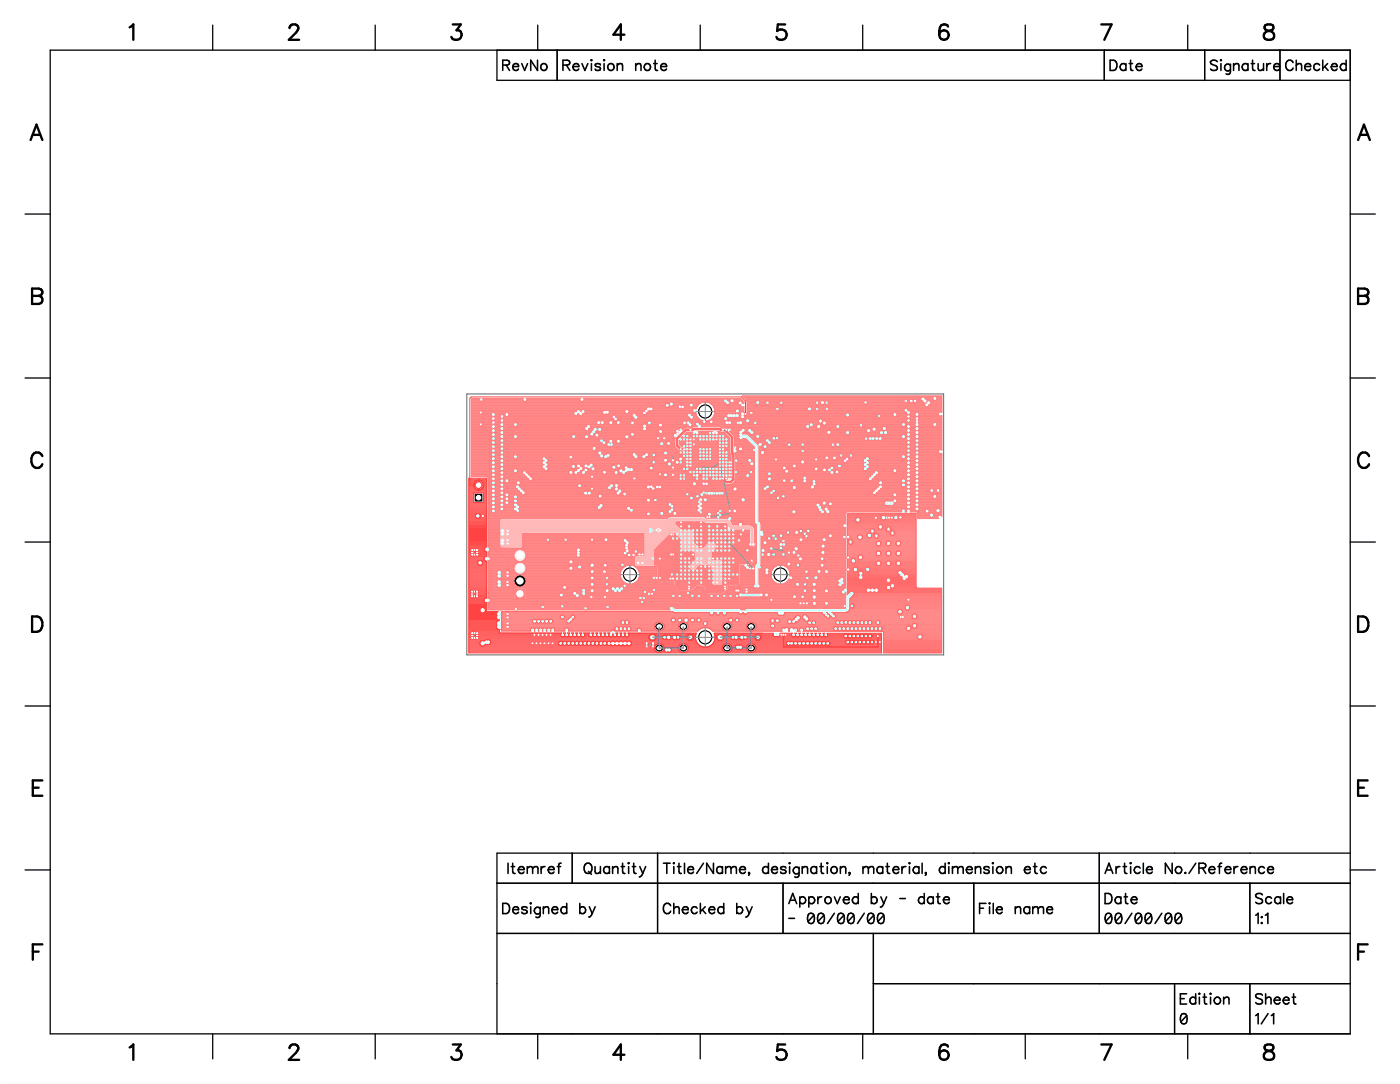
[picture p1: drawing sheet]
<svg xmlns="http://www.w3.org/2000/svg" width="279mm" height="216mm" viewBox="0 0 279 216" stroke-linecap="round" stroke-linejoin="round" font-family="sans-serif">
<defs><g id="words">
<g font-size="6">
<text x="25.6" y="8.9">1</text>
<text x="57.3" y="8.9">2</text>
<text x="89.7" y="8.9">3</text>
<text x="122" y="8.9">4</text>
<text x="154.5" y="8.9">5</text>
<text x="187" y="8.9">6</text>
<text x="219.3" y="8.9">7</text>
<text x="251.7" y="8.9">8</text>
<text x="5.9" y="28.8">A</text>
<text x="270.5" y="28.8">A</text>
<text x="6.2" y="61.5">B</text>
<text x="270.5" y="61.5">B</text>
<text x="6" y="94.1">C</text>
<text x="270.5" y="94.1">C</text>
<text x="6.2" y="126.8">D</text>
<text x="270.5" y="126.8">D</text>
<text x="6.3" y="159.4">E</text>
<text x="270.5" y="159.4">E</text>
<text x="6.3" y="192.1">F</text>
<text x="270.5" y="192.1">F</text>
<text x="25.6" y="212">1</text>
<text x="57.3" y="212">2</text>
<text x="89.7" y="212">3</text>
<text x="122" y="212">4</text>
<text x="154.5" y="212">5</text>
<text x="187" y="212">6</text>
<text x="219.3" y="212">7</text>
<text x="251.7" y="212">8</text>
</g>
<g font-size="4">
<text x="100" y="14.7">RevNo</text>
<text x="112.1" y="14.7">Revision note</text>
<text x="221.1" y="14.7">Date</text>
<text x="241.1" y="14.7">Signature</text>
<text x="256.1" y="14.7">Checked</text>
<text x="101.1" y="174.6">Itemref</text>
<text x="116.3" y="174.6">Quantity</text>
<text x="132.1" y="174.6">Title/Name, designation, material, dimension etc</text>
<text x="220.1" y="174.6">Article No./Reference</text>
<text x="100" y="182.6">Designed by</text>
<text x="132.1" y="182.6">Checked by</text>
<text x="157.1" y="180.6">Approved by - date</text>
<text x="157.1" y="184.6">- 00/00/00</text>
<text x="195.1" y="182.6">File name</text>
<text x="220.1" y="180.6">Date</text>
<text x="220.1" y="184.6">00/00/00</text>
<text x="250.1" y="180.6">Scale</text>
<text x="250.1" y="184.6">1:1</text>
<text x="235.1" y="200.6">Edition</text>
<text x="250.1" y="200.6">Sheet</text>
<text x="235.1" y="204.5">0</text>
<text x="250.1" y="204.5">1/1</text>
</g>
</g></defs>
<path d="M0 0h279.1v215.9h-279.1z" fill="#000" stroke="#000" stroke-width=".2"/>
<path d="M0 0h279.1v215.9h-279.1z" fill="#fff" stroke="#fff" stroke-width=".2"/>
<path d="M93 78.5h95.1v51.9h-95.1z" fill="none" stroke="#636363" stroke-width=".2"/>
<circle cx="155.6" cy="114.4" r="1.29" fill="#fff" stroke="#000" stroke-width=".2"/>
<path d="M153.7 114.4h3.7M155.6 112.6v3.7" fill="none" stroke="#8a8a8a" stroke-width=".2"/>
<circle cx="140.6" cy="126.9" r="1.29" fill="#fff" stroke="#000" stroke-width=".2"/>
<path d="M138.7 126.9h3.7M140.6 125.1v3.7" fill="none" stroke="#8a8a8a" stroke-width=".2"/>
<circle cx="140.6" cy="82" r="1.29" fill="#fff" stroke="#000" stroke-width=".2"/>
<path d="M138.7 82h3.7M140.6 80.1v3.7" fill="none" stroke="#8a8a8a" stroke-width=".2"/>
<circle cx="125.6" cy="114.4" r="1.29" fill="#fff" stroke="#000" stroke-width=".2"/>
<path d="M123.7 114.4h3.7M125.6 112.6v3.7" fill="none" stroke="#8a8a8a" stroke-width=".2"/>
<g fill="none" stroke="#ff8080" stroke-width=".2">
<path d="M94 79.6h1.6M94 79.7h1.6M94 79.8h1.7M94 79.9h10.5M94 79.4h1.7M95.6 79.5l.1 .3M95.7 79.4l-1.7 .1v15.4h3.1l.2 .2M95.7 79.4l-.1 .1M95.7 79.8l.2 .1M96.2 79.8h8.1M96.2 79.4l.1 .1M96.2 79.4h8.1l-.1 .3"/>
<path d="M96.2 79.4h8M96.3 79.7h7.9M96.3 79.5l-.3 .4M96.3 79.6h7.9M104.2 79.7l.2 .2M104.4 79.9h.4M104.8 79.9h11.1M105 79.8h10.7M105 79.4h.1M105 79.4h10.7M105 79.4v.3M105 79.7l-.2 .2"/>
<path d="M105 79.7h10.7M105 79.6h10.6M115.7 79.7l.1 .2M115.7 79.4v.3M115.8 79.9h.4M116.2 79.9h28M116.4 79.8h27.8M116.4 79.4h.1M116.4 79.4h31.2l.7 .6v.4l-.2-.1M116.4 79.4v.3M116.4 79.7l-.2 .2M116.4 79.4h31.3"/>
<path d="M116.4 79.7h27.9M116.4 79.6h27.9M144.2 79.8l.1 .3 .3 .2M144.3 79.7l-.1 .1M144.4 79.5l-.1 .2M144.5 79.5h-.1M144.7 79.5l.2 .1M144.9 79.6h.1M144.9 79.6h.7M144.9 79.6l.1 .1M145 79.7v.1h.5M145 79.7h.6"/>
<path d="M145.1 79.8l.2 .1M145.3 79.9l.1 .4M145.3 79.9h.2M145.5 79.8l.2 .4M145.8 79.5l-.3 .3M146 79.5l.2 .1M146.2 79.6h.1M146.2 79.6h1.6M146.2 79.6l.1 .1M146.3 79.7v.1M146.3 79.7h1.6M146.3 79.9l-.2 .3"/>
<path d="M146.3 79.8h1.7M146.3 79.9h1M146.3 79.8v.1M147.7 79.9a.39 .39 0 0 0-.4 .1 .39 .39 0 0 0-.1 .4M147.7 79.9l.1 .1M147.7 79.9h.5M148.1 78.9h39.6M148.2 79.1h37.9M148.4 79.2h35.3M148.5 79.3h35.1M148.6 79.4h35M148.7 79.6h32.7"/>
<path d="M148.8 79.7l.1 .1M148.8 79.7l-.8-.9h39.7v3.3M148.8 79.7h31.5M148.9 79.8h31.3M148.9 79.8v2.9M148.9 79.9h1.8M151 79.8l-.3 .2M151.1 79.8l.2 .1M151.3 79.9l.1 .3M151.3 79.9h1.5M152.9 79.9l-.2 .3M152.9 79.9h.2"/>
<path d="M153.1 79.9h2.5M153.1 79.9l.1 .1M155.6 79.9l-.1 .1M155.8 79.9h-.2M155.8 79.9l.2 .3-.1 .2M155.9 79.9h6.9M162.8 79.9l-.2 .3M162.8 79.9h.2M163 79.9h.6M163 79.9l.1 .1M163.9 79.8l-.4 .4M164 79.8l.3 .2"/>
<path d="M164.2 79.9h.5M164.7 79.9h.2M164.7 79.9l-.2 .3 .1 .2M164.9 79.9l.1 .1M164.9 79.9h7.4M172.3 79.9l-.1 .1M172.5 79.8l-.2 .1M172.5 79.8a.32 .32 0 0 1 .3 .5 .32 .32 0 0 1-.6 0M172.7 79.9h7.5M180.2 79.9l.1 .1M180.2 79.8v.1M180.3 79.7l-.1 .1"/>
<path d="M180.5 79.6l-.2 .1M180.6 79.6l.2 .1M180.8 79.7h.5M180.8 79.7v.3M180.9 79.8h.3M180.9 79.9h.3M181.2 79.8l.2 .4M181.3 79.7l-.1 .1M181.3 79.6v.1M181.9 79.5l-.6 .1M181.9 79.5l.1 .2M181.9 79.6h.2"/>
<path d="M182 79.7h.1M182 80l-.1 .2M182 80h.1M182 80l.1 .2M182.1 79.7h-.1M182.1 79.6v.1M182.6 79.5l-.5 .1M182.6 79.5l.1 .2M182.6 79.6h1M182.7 79.7h.9M182.7 79.7l.1 .1M182.8 79.9l-.4 .4"/>
<path d="M182.8 79.8v.1M182.8 79.8h.9M182.8 79.9h1.2M183.6 79.3a.39 .39 0 0 0 .4 .6M183.7 79.2l-.1 .1M183.9 79.1l-.2 .1M184 79.9v.1M184 79.9h.1M184 79.1l.4 .3M184.2 79.2h1.8M184.3 79.3h1.6M184.4 79.4l.2 .1"/>
<path d="M184.4 79.4h1.5M184.6 79.5l.1 .2M184.6 79.6h1.4M184.7 79.7l.1 .1M184.7 79.7h1.4M184.8 79.9l-.1 .2M184.8 79.8v.1M184.8 79.8h2.9M184.8 79.9h.1M184.8 79.9v.1M185.1 79.8l-.3 .1M185.1 79.8l.2 .1"/>
<path d="M185.3 79.9l.1 .1M185.3 79.9h2.4M185.9 79.3l.1 .2M186 79.5h.1M186 79.5l.1 .2M186 79.1l.4-.1 .3 .2M186 79.1l-.1 .2M186.1 79.7h.5M186.6 79.7h1.1M186.6 79.1h1.1M186.7 79.6h1M186.7 79.2v.4"/>
<path d="M186.7 79.6l-.1 .1M186.7 79.2h1M186.7 79.3h1M186.7 79.4h1M94 80h50.3M94 80.2h39.6M94 80.3h39.5M94 80.4h38.8M94 80.5h38.7M94 80.7h38.6M94 80.8h38.6M94 80.9h38.7"/>
<path d="M94 81h38.7M94 81.1h35M94 81.3h34.9M94 81.4h34.9M94 81.5h34.7M94 81.6h21.2M94 81.7h21M94 81.9h20.9M94 82h20.9M94 82.1h20.5M94 82.2h4.1M94 82.4h4"/>
<path d="M94 82.5h3.9M94 82.6h3.9M94 82.7h4M94 82.8h4.1M94 83h5.6M94 83.1h4.1M94 83.2h4M94 83.3h3.9M94 83.4h3.9M94 83.6h4M94 83.7h4.1M94 83.8h4.2"/>
<path d="M94 83.9h4M94 84h4M94 84.2h3.9M94 84.3h4M94 84.4h4M94 84.5h5.6M94 84.7h4.1M94 84.8h4M94 84.9h3.9M94 85h3.9M94 85.1h4M94 85.3h4.1"/>
<path d="M94 85.4h4.2M94 85.5h4M94 85.6h4M94 85.8h3.9M94 85.9h4M94 86h4M94 86.1h4.2M94 86.3h4.1M94 86.4h4M94 86.5h3.9M94 86.6h3.9M94 86.7h4"/>
<path d="M94 86.9h4.1M94 87h4.3M94 87.1h4M94 87.2h4M94 87.3h3.9M94 87.5h4M94 87.6h4M94 87.7h4.1M94 87.8h4.1M94 87.9h4M94 88.1h4M94 88.2h3.9"/>
<path d="M94 88.3h4M94 88.4h4.1M94 88.6h5.6M94 88.7h4.1M94 88.8h4M94 88.9h3.9M94 89h3.9M94 89.2h4M94 89.3h4.1M94 89.4h4.2M94 89.5h4M94 89.6h4"/>
<path d="M94 89.8h3.9M94 89.9h4M94 90h4M94 90.3h4.1M94 90.4h4M94 90.5h3.9M94 90.6h3.9M94 90.7h4M94 90.9h4.1M94 91h4.2M94 91.1h4M94 91.2h4"/>
<path d="M94 91.4h3.9M94 91.5h4M94 91.6h4M94 91.7h4.2M94 91.8h4.1M94 92h4M94 92.1h3.9M94 92.2h3.9M94 92.3h4M94 92.4h4.1M94 92.6h5.6M94 92.7h4"/>
<path d="M94 92.8h4M94 92.9h3.9M94 93h4M94 93.2h4M94 93.3h4.1M94 93.4h4.1M94 93.5h4M94 93.7h4M94 93.8h3.9M94 93.9h4M94 94h4M94 94.1h5.6"/>
<path d="M94 94.3h4.1M94 94.4h4M94 94.5h3.9M94 94.6h3.9M94 94.8h4M94 94.9h4.1M97.2 95h1M97.3 95.1v13.9M97.3 95.1h.7M97.3 95.2h.7M97.3 95.4h.6M97.3 95.5h.7"/>
<path d="M97.3 95.6h.7M97.3 95.9h.8M97.3 96h.7M97.3 96.1h.6M97.3 96.2h.6M97.3 96.3h.7M97.3 96.5h.8M97.3 96.6h.9M97.3 96.7h.7M97.3 96.8h.7M97.3 96.9h.6M97.3 97.1h.7"/>
<path d="M97.3 97.2h.7M97.3 97.3h.9M97.3 97.4h.8M97.3 97.5h.7M97.3 97.7h.6M97.3 97.8h.6M97.3 97.9h.7M97.3 98h.8M97.3 98.2h2.3M97.3 98.3h.7M97.3 98.4h.7M97.3 98.5h.6"/>
<path d="M97.3 98.6h.7M97.3 98.8h.7M97.3 98.9h.8M97.3 99h.8M97.3 99.1h.7M97.3 99.3h.6M97.3 99.4h.6M97.3 99.5h.7M97.3 99.6h.7M97.3 99.7h2.3M97.3 99.9h.8M97.3 100h.7"/>
<path d="M98 95.3v.3l.3 .1M98 84.1v.3l.3 .1-.3 .3M98 97.7a.39 .39 0 0 0 .1 .4 .39 .39 0 0 0 .5-.1M98 96.1l.2 .4h.3l.2-.2M98 97.1l.3 .2M98 93v.2M98 92.1a.39 .39 0 0 0 .1 .4 .39 .39 0 0 0 .5-.1M98 87.5l.1 .2M98 88.1l.1 .3M98 82.5l.1 .3M98 89.7v.3l.3 .1M98 90.5v.1"/>
<path d="M98 93.7l.1 .3M98 99.3v.2M98 83.5v.1M98 89.1v.1M98 90.6v.2M98 98.6v.2M98 99.5l.3 .2M98 99.1v.2M98 91.6l.3 .2 .4-.2M98 94.8l.2 .1h.4M98 84.8v.4M98 86.8l.3 .1"/>
<path d="M98 86.3v.5M98 96.7v.4M98 82.4v.1M98 83.6l.1 .1M98 85.2l.1 .1M98 88v.1M98 89.2l.3 .2M98 89.5v.2M98 90.8h.1M98 93.2l.1 .1M98 93.5v.2M98 96v.1"/>
<path d="M98 97.5v.2M98 98.8l.1 .1M98.1 88.4l.2 .2M98.1 90.8l.2 .1M98.1 94l.2 .1M98.1 88.7l-.1 .4M98.1 82.8l.2 .1-.3 .2v.4M98.1 87.1l-.1 .4M98.1 92.7l-.1 .3M98.1 85.3h.2M98.1 83.7l.2 .1M98.1 91.8l-.1 .3"/>
<path d="M98.1 93.4h.5M98.1 83.8l-.1 .3M98.1 86.1h.2M98.1 87.7h.2M98.1 93.4l-.1 .1M98.1 98.9h.2M98.2 85.4a.39 .39 0 0 0-.2 .3 .39 .39 0 0 0 .1 .4M98.2 91l-.2 .3v.3M98.2 96.6l-.2 .1M98.3 98.2l-.3 .2v.2M98.3 86.2l-.3 .1M98.3 85.3h.1"/>
<path d="M98.3 85.4h-.1M98.3 86.9v.1M98.3 87.8l-.3 .2M98.3 87.7h.1M98.3 92.6l-.2 .1M98.3 99l-.3 .1M98.3 99h.1M98.3 87h1.3M98.3 99.8l-.3 .1v.5M98.3 91l.4 .2M98.3 97.4h.3M98.3 98.9l.3 .1"/>
<path d="M98.3 88.6l-.2 .1M98.3 91h-.1M98.3 83.8h-.2M98.3 83.8h.1M98.3 87l-.2 .1M98.3 86.2h.1M98.3 86.2h.2M98.3 89.4l-.3 .1M98.3 88.6l.3 .1M98.3 89.4l.4 .1M98.3 97.4l-.3 .1M98.4 83.8l.3 .1"/>
<path d="M98.4 99.8l.3 .2M98.4 98.2l.3 .2M98.4 85.4l.3 .1M98.4 86.9l-.1 .1M98.4 87l.3 .1M98.4 87.8h.2M98.4 92.6l.3 .2M98.5 90.1h1.1M98.5 96.6l.2 .1M98.5 86.1l-.2 .1M98.5 86.2h.1M98.5 95.7h1.1"/>
<path d="M98.5 85.4h1.1M98.5 91h1.1M98.5 86.1h1.1M98.5 91.7h1.1M98.5 95h1.1M98.5 97.3h-.2M98.5 97.3h1.1M98.5 86.1h.1M98.5 83.8h1.1M98.5 89.4h1.1M98.5 87.7h1.1M98.5 99h1.2"/>
<path d="M98.6 87.8h1.1M98.6 93.3h1.1M98.6 93.4h1.1M98.6 98.9h1.1M98.6 99l.1 .3v.3M98.6 87.8l.1 .1M98.6 93.3h-.5M98.6 82.2h2.2M98.6 83.7h1.1M98.6 89.3h1.1M98.6 82.2h-.3l-.3 .2M98.6 82.2l.1 .4"/>
<path d="M98.6 97.4l.1 .2M98.6 91.8l.1 .2M98.6 91.8h-.5M98.6 86.2l.1 .2M98.6 83.7l-.2 .1M98.6 89.3l-.3 .1M98.6 93.4l.1 .1M98.6 98.9h-.2M98.6 87.7h-.2M98.6 86.3h1.1M98.6 91.8h1.1M98.6 94.9h1.1"/>
<path d="M98.6 97.4h1.1M98.6 85.3h1.1M98.6 90.9h1.1M98.6 95.9h1.1M98.6 96.5h1.1M98.6 95.9l-.3-.1-.3 .2M98.6 84.7h1.1M98.6 86.9h1.1M98.6 90.3h1.1M98.6 95.9l.1 .1M98.6 83.1l.1 .1M98.6 88.7l.1 .1"/>
<path d="M98.6 83.1h1.1M98.6 88.7h1.1M98.6 92.4h1.1M98.6 94.3h1.1M98.6 98h1.1M98.6 99.9h1.1M98.6 82.8h1.1M98.6 87.1h1.1M98.6 88.4h1.1M98.6 92.7h1.1M98.6 94h1.1M98.6 98.3h1.1"/>
<path d="M98.6 99.6h1.1M98.7 84.4h1M98.7 90h1M98.7 90l-.3 .1h-4.4M98.7 91.1h1M98.7 95.1l-.4-.1-.3 .3M98.7 95.6h1M98.7 96.7h1M98.7 82.8l-.3 .2 .2 .1M98.7 99.6l-.4 .1M98.7 97.2l-.2 .1M98.7 84.4l-.3 .1 .3 .3"/>
<path d="M98.7 83.9v.4M98.7 87.9v.4M98.7 89.5v.3M98.7 86l-.2 .1M98.7 85.5v.1M98.7 93.2l-.1 .1M98.7 93.5v.2M98.7 95.1v.2M98.7 96.7v.1M98.7 87.1v.1M98.7 85.5h1M98.7 86h1"/>
<path d="M98.7 89.5h1M98.7 91.6h1M98.7 95.1h1M98.7 97.2h1M98.7 99.1h1M98.7 82.4h2M98.7 83.9h1M98.7 87.6h1M98.7 87.9h1M98.7 93.2h1M98.7 93.5h1M98.7 98.8h1"/>
<path d="M98.7 90.4a.39 .39 0 0 0-.4-.2 .39 .39 0 0 0-.3 .3M98.7 83.6h1M98.7 85.1h1M98.7 86.4h1M98.7 89.2h1M98.7 90.7h1M98.7 92h1M98.7 94.8h1M98.7 97.5h1M98.7 88.8v.1M98.7 94.4l-.4-.2a.4 .4 0 0 0-.3 .6M98.7 86.4v.1"/>
<path d="M98.7 84.8v.1M98.7 89.1l-.1 .2M98.7 90.7l-.4 .2M98.7 82.7v.1M98.7 87.2v.2l-.1 .3M98.7 94.4v.2M98.7 83.5l-.1 .2M98.7 85.1l-.3 .2M98.7 86.7l-.3 .2M98.7 90.4v.1M98.7 92.3l-.1 .1M98.7 92v.1"/>
<path d="M98.7 93.9l-.3 .2M98.7 96v.1M98.7 97.9l-.1 .1M98.7 97.6v.1M98.7 82.7h1M98.7 83.2h1M98.7 84.8h1M98.7 86.7h1M98.7 88.8h1M98.7 90.4h1M98.7 92.3h1M98.7 94.4h1"/>
<path d="M98.7 95.5l-.3 .2h-1.1M98.7 96h1M98.7 96.3h1M98.7 97.9h1M98.7 99.5h1M98.7 100h1M98.7 85.6v.3M98.7 91.2v.4M98.7 92.8v.2M98.7 83.2v.1M98.7 84.3v.1M98.7 88.3l-.3 .3"/>
<path d="M98.7 85.9v.1M98.7 89.9v.1M98.7 96.8v.1M98.7 98.4v.1M98.7 84.3h1M98.7 85.6h1.1M98.7 85.9h1.1M98.7 87.2h1M98.7 88.3h1M98.7 89.9h1.1M98.7 91.2h1.1M98.7 92.8h1"/>
<path d="M98.7 93.9h1M98.7 95.5h1.1M98.7 96.8h1.1M98.7 98.4h1M98.7 99.3h1.1M98.7 82.5h2M98.7 83.4h1.1M98.7 84h1.1M98.7 85h1.1M98.7 86.5h1.1M98.7 87.5h1.1M98.7 88.1h1.1"/>
<path d="M98.7 89h1.1M98.7 89.6h1.1M98.7 90.5h1.2M98.7 90.6h1.1M98.7 91.5h1.1M98.7 92.1h1.1M98.7 93h1.1M98.7 93.7h1.1M98.7 94.6h1.1M98.7 95.2h1.1M98.7 96.1h1.1M98.7 96.2h1.1"/>
<path d="M98.7 97.1h1.1M98.7 97.7h1.1M98.7 98.6h1.1M98.7 82.6v.1M98.7 83.3v.2M98.7 84.9v.1M98.7 86.5v.1M98.7 88.9v.2M98.7 90.5v.1M98.7 92.1v.2M98.7 93.7v.2M98.7 95.3v.2"/>
<path d="M98.7 96.1v.1M98.7 96.9v.3M98.7 97.7v.1M98.7 98.5l-.1 .4M98.7 86.6v.1M98.7 85v.1M98.7 93v.2M98.7 96.2v.1M98.7 89.8v.1M98.7 90.6v.1M98.7 94.6l-.1 .3M98.7 97.8v.1"/>
<path d="M98.8 82.6h1.1M98.8 83.3h1.1M98.8 84.2h20.1M98.8 84.9h1.1M98.8 85.8h19.2M98.8 86.6h1.1M98.8 87.3h1.1M98.8 88.2h1.1M98.8 88.9h1.1M98.8 89.8h1.2M98.8 91.4h9.3M98.8 92.2h1.1"/>
<path d="M98.8 92.9h1.1M98.8 93.8h1.4M98.8 94.5h1.1M98.8 95.4h6.5M98.8 96.9h4M98.8 97.8h1.1M98.8 98.5h1.1M99.6 96.6h-1.4M99.7 91l.3 .3M99.7 92.6l.1 .2M99.7 85.4v.1M99.7 86.1v.3"/>
<path d="M99.7 91.7v.3M99.7 83h.1M99.7 90.1v.2M99.7 94.1v.3M99.7 95.7v.2M99.7 97.3v.3M99.7 83.8v.1M99.7 84.6v.1M99.7 89.4l.1 .2M99.7 95v.1M99.7 96.6v.1M99.7 98.2v.1"/>
<path d="M99.7 98.3l.2 .2M99.7 87.9v.1M99.7 83l.2 .3M99.7 85.3v.1M99.7 86.9v.2M99.7 90.9v.1M99.7 93.3v.1M99.7 94.9v.1M99.7 98.1v.1M99.7 84.7v.1M99.7 90.3v.1M99.7 95.9v.1"/>
<path d="M99.7 93.4v.1M99.7 99.6v.4l.3 .1M99.7 93.2l.4-.2 .3 .3M99.7 96.7l.1 .1M99.7 88.7l.2 .2M99.7 83.9l.3 .2-.3 .3M99.7 82.8v.2M99.7 84.4v.2M99.7 87.6v.3M99.7 85.5l.3 .3M99.7 86v.1M99.7 90v.1"/>
<path d="M99.7 87.1l.1 .1M99.7 94v.1M99.7 91.6v.1M99.7 95.6v.1M99.7 97.2v.1M99.7 93.5l.1 .2M99.7 93.2v.1M99.7 94.4a.39 .39 0 0 0 .7 0M99.7 84.8l.3 .1M99.7 86.8v.1M99.7 83.6v.2M99.7 89.2v.2"/>
<path d="M99.7 92.3v.3M99.7 85.1v.2M99.7 86.4l.3 .1M99.7 88l.1 .1M99.7 90.4l.2 .1M99.7 90.7v.2M99.7 92l.1 .1M99.7 96l.2 .1M99.7 97.6l.1 .1M99.8 91.5l.4-.1 .2 .4M99.8 89.6l.2 .1M99.8 85.9l-.1 .1"/>
<path d="M99.8 87.2l.2 .1M99.8 91.5l-.1 .1M99.8 92.8l.1 .1M99.8 96.8l.2 .1M99.8 99.5l-.1 .1M99.8 92.1h.5M99.8 98.6l-.1 .5 .3 .2-.2 .2M99.8 83.5l-.1 .1M99.8 88.1l.2 .1M99.8 89.1l-.1 .1M99.8 97.7h.2M99.9 96.1l.1 .1"/>
<path d="M99.9 86.6l-.2 .2M99.9 88.9h.1M99.9 90.5l.1 .1M99.9 97.8l-.2 .3M99.9 92.9h.3M99.9 82.6h.3M99.9 88.2l-.2 .2v.3M99.9 83.3h.1M99.9 82.6l-.2 .2M99.9 98.5h.1M100 86.5h.1M100 84.9h.2"/>
<path d="M100 83.3h.1M100 83.4l-.2 .1M100 85l-.3 .1M100 86.6h-.1M100 87.3v.1M100 89l-.2 .1M100 88.9h.1M100 93.8l-.3 .2M100 89.8l.4 .1M100 90.6h.3M100 95.4l-.3 .2M100 97.8h-.1"/>
<path d="M100 98.6h-.2M100 96.2l-.2 .1-.1 .3M100 98.6l.3 .1M100 97.7l.2 .1M100 89.8l-.3 .2M100 85.8l-.2 .1M100 87.4l-.3 .2M100 87.4l.4 .3M100 88.2h.2M100 88.2h-.1M100 90.6l-.3 .1M100 96.2h.3"/>
<path d="M100.1 85.8l.3 .1M100.1 99.3l-1.4 .1M100.1 83.4l.2 .1M100.1 86.6l.3 .1M100.1 89l.2 .1M100.1 95.4l.3 .2M100.1 99.4h.1M100.1 89.8h35.2M100.2 87.3l-.2 .1M100.2 87.3h2.5M100.2 99.4l.2 .1M100.2 85l.2 .1v.3"/>
<path d="M100.2 93.8l.2 .1M100.2 92.9h7.9M100.2 99.4h.4M100.2 93.8h2.2M100.2 82.6h.4M100.2 88.2h19.8M100.2 83.3h21.9M100.2 88.9h21M100.2 88.2l.2 .3v.3M100.2 92.2l-.5 .1M100.2 92.2h7.9M100.2 94.5h4.2"/>
<path d="M100.2 97.8h3.3M100.2 97.8l.2 .1M100.2 83.3h-.1M100.2 82.6l.2 .1M100.2 88.9h-.1M100.2 92.2l.2 .1M100.2 84.9h2.4M100.2 86.6h2.4M100.2 90.5h19.1M100.2 96.1h.6M100.2 96.2h2.7M100.3 85h16.4"/>
<path d="M100.3 90.6h2.2M100.3 97.7l-.3 .1M100.3 96.1l-.3 .1M100.3 94.6l.1 .2M100.3 94.6h-.4l-.2 .3M100.3 90.5l-.3 .1M100.3 90.6l.1 .5M100.3 96.2l.1 .3M100.3 86.5h17.3M100.3 92.1h7.8M100.3 94.6h4.3M100.3 97.7h3"/>
<path d="M100.3 83.4h22M100.3 88.1h19.3M100.3 89h17.8M100.3 87.5h19.4M100.3 93h7.8M100.3 93.7h2.1M100.3 98.6h.4M100.3 99.3h.4M100.3 97.1l-.3-.1-.3 .2M100.3 84h18.7M100.3 89.6h17.9M100.3 95.2h4.8"/>
<path d="M100.3 97.1h2.5M100.3 98.7l.1 .2M100.3 89.1l.1 .2M100.3 83.5l.1 .3M100.3 89.6l-.3 .1M100.3 88l-.3 .2M100.3 97.1l.1 .1M100.3 99.2l-.2 .1M100.3 85.6h16.4M100.3 85.9h17.7M100.3 91.2h2.2M100.3 91.5h7.8"/>
<path d="M100.3 84.3h2.2M100.3 87.2h2.1M100.3 89.9h19.1M100.3 95.5h.5M100.3 96.8h2.5M100.4 82.7h.3M100.4 83.2h21.6M100.4 88.3h19.6M100.4 88.8h20.6M100.4 92.8h7.7M100.4 93.9h2M100.4 98.4h.3"/>
<path d="M100.4 99.5h.3M100.4 97.9v.5M100.4 89.9v.5M100.4 82.7v.4l-.2 .2M100.4 88.8l-.2 .1M100.4 92.3v.4l-.2 .2M100.4 85.9v.2M100.4 86.7v.5M100.4 93.9v.5M100.4 99.5v.5M100.4 84.3v.1M100.4 85.6l-.4 .2"/>
<path d="M100.4 87.2l-.2 .1M100.4 90.4l-.1 .1M100.4 98.4l-.2 .1M100.4 100l-.2 .1M100.4 84.8h2M100.4 86.7h2M100.4 90.4h18.8M100.4 92.3h7.7M100.4 94.4h3.8M100.4 97.9h3.1M100.4 100h.3M100.4 85.1h16.2"/>
<path d="M100.4 86.4h17.2M100.4 90.7h2M100.4 92h7.7M100.4 94.8h4.2M100.4 96h.3M100.4 96.3h2.6M100.4 97.5h2.8M100.4 93.5l-.3 .2h-.3M100.4 94.8v.1M100.4 99.1l-.1 .1M100.4 83.6h21.9M100.4 83.9h18.6"/>
<path d="M100.4 87.6h19.2M100.4 87.9h19.2M100.4 89.2h17.7M100.4 93.2h7.7M100.4 93.5h2M100.4 98.8h.3M100.4 99.1h.3M100.4 84.4h2M100.4 85.5h16.2M100.4 86h17.6M100.4 89.5h17.7M100.4 90h18.9"/>
<path d="M100.4 91.1h2M100.4 91.6h7.7M100.4 95.1h4.6M100.4 95.6h.3M100.4 96.7h2.4M100.4 97.2h2.4M100.4 95.6l-.1 .5M100.4 84.4v.4l-.2 .1M100.4 97.2v.2M100.4 85.5v.1M100.4 91.1l-.3 .2M100.4 83.8l-.3 .4 .3 .1"/>
<path d="M100.4 82.8h.4M100.4 83.1h21.6M100.4 84.7h2M100.4 86.9h2M100.4 87.1h2M100.4 88.4h19.7M100.4 88.7h20.6M100.4 90.3h18.8M100.4 90.9h2M100.4 92.4h7.8M100.4 92.7h7.8M100.4 94h2.1"/>
<path d="M100.4 94.3h3.8M100.4 95.9h.3M100.4 96.5h2.7M100.4 98h3.2M100.4 98.3h.4M100.4 99.6h.4M100.4 99.9h.4M100.4 94.9v.3l-.2 .1-.5-.2M100.4 96.5l-.1 .3-.2 .1M100.4 97.4l-.1 .3M100.4 86.1v.3l-.3 .1M100.4 87.7l-.1 .3"/>
<path d="M100.4 89.3l-.1 .3M100.4 93.3v.1M100.4 98.9v.1M100.4 85.4v.1M100.4 91.8l-.1 .3M100.4 93.4v.1M100.4 99v.1M100.4 83h21.6M100.4 83.7h22M100.4 83.8h18.8M100.4 84.5h2M100.4 85.3h16.2"/>
<path d="M100.4 85.4h16.2M100.4 86.1h17.4M100.4 86.3h17.2M100.4 87h2M100.4 87.7h19.1M100.4 87.8h19.1M100.4 88.6h19.9M100.4 89.3h17.6M100.4 89.4h17.6M100.4 90.1h18.8M100.4 91h2M100.4 91.7h7.9"/>
<path d="M100.4 91.8h7.8M100.4 93.3h7.9M100.4 93.4h2.1M100.4 94.1h3.7M100.4 94.9h4.3M100.4 95h4.6M100.4 95.7h.2M100.4 96.6h2.6M100.4 97.3h2.6M100.4 97.4h2.7M100.4 98.2h3.5M100.4 98.9h.4"/>
<path d="M100.4 99h.4M100.4 99.7h2M100.6 98.5h-.6M100.7 95.7v.2M100.7 98.5v.3M100.7 99.4l.3 .3M100.7 82.6l.1 .2M100.7 99.3v.1M100.7 95.9v.1M100.7 98.8l.4 .2 .2-.1M100.7 82.4a.39 .39 0 0 1 .5-.2 .39 .39 0 0 1 .2 .4M100.7 82.4v.2"/>
<path d="M100.7 99.1v.2M100.7 96l.2 .1M100.8 82.8l.2 .1M100.9 99l-.2 .1M101 98.2l-.3 .3M101 99h-.1M101 95.4l-.3 .3M101 98.9l.3 .1M101.1 99.8l.2 .1M101.1 98.2l.3 .2M101.1 95.4l.3 .2M101.3 96.1h1.6"/>
<path d="M101.3 98.9h1.1M101.3 99h1.1M101.3 82.2h13.1M101.3 99l.1 .3v.3M101.3 96.1h-.4M101.3 99.9h1.1M101.3 99.9l.1 .1M101.3 82.8h20.7M101.3 95.5h4.1M101.3 98.3h2.6M101.3 99.6h1.1M101.4 99.6l-.7 .4"/>
<path d="M101.4 82.8l-.3 .1M101.4 96h1.6M101.4 99.1h1M101.4 82.4h13M101.4 98.8h1M101.4 100h1M101.4 82.7h13.2M101.4 95.6h4M101.4 98.4h2.6M101.4 99.5h1M101.4 95.6l-.1 .5M101.4 98.4v.1"/>
<path d="M101.4 82.5h13M101.4 95.9h1.7M101.4 98.6h1.1M101.4 99.3h1.1M101.4 98.5l-.1 .4M101.4 82.6v.2M101.4 82.6h13.1M101.4 98.5h2.8M102.4 84.7l.2 .2M102.4 86.9l.1 .3M102.4 90.9l.1 .3M102.4 93.7l.1 .3"/>
<path d="M102.4 98.9l.1 .4M102.4 99.8l.1 .2M102.4 86.8v.1M102.5 87.2l.4 .1M102.5 84.3l-.1 .4M102.5 99.5l-.1 .3M102.5 94l.2 .1M102.5 91.2l.2 .1M102.5 99.3l.2 .1-.2 .1M102.5 98.6l-.1 .3M102.5 98.6h.4l.2 .2M102.6 86.6h.4"/>
<path d="M102.6 93.4h.3l.2 .3M102.6 93.4l-.2 .3M102.6 90.6h.1a.39 .39 0 0 1 .4 .5M102.6 90.6l-.2 .3M102.6 86.6l-.2 .2M102.7 84.2l-.2 .1M102.8 96.9l.2 .4M102.8 99.3l-1.4 .1M102.8 84.2l.3 .1M102.8 99.4h.1M102.8 96.8v.1M102.8 87.3h11.5"/>
<path d="M102.9 99.4h.1M102.9 99.4h26M102.9 86.6h11.3M102.9 84.9h14M102.9 96.1l.2 .4M103 90.6h16.6M103 93.4h5.5M103 99.3h-.2M103 99.4v.1M103 86.6v.1M103 96l-.1 .1M103 98.6h16.3"/>
<path d="M103 99.3h26.1M103 97.3h.1M103 99.5l.1 .2M103 99.2v.1M103 86.7l.1 .1M103 84.3h15.9M103 91.2h5.1M103 94h1.2M103.1 87.2h10.9M103.1 99.5h25.8M103.1 87.2l-.2 .1M103.1 84.3v.3"/>
<path d="M103.1 86.7h10.9M103.1 97.3h.1M103.1 100h26M103.1 95.9l-.1 .1M103.1 95.9h.5M103.1 84.8h13.9M103.1 90.7h10.4M103.1 93.5h5.4M103.1 98.8h16.1M103.1 99.1h16.3M103.1 84.7l-.2 .2h-.3M103.1 99.1l-.1 .1"/>
<path d="M103.1 98.8v.1M103.1 86.8v.2M103.1 91.1h5M103.1 91.1l-.3 .2M103.1 97.3l.2 .4M103.1 84.4h15.9M103.1 87.1h10.9M103.1 93.9h1.1M103.1 99.6h25.7M103.1 99.9h25.8M103.1 93.7v.3l-.3 .1M103.1 98.9v.2"/>
<path d="M103.1 84.7h13.9M103.1 86.9h10.9M103.1 90.9h10.3M103.1 93.7h5.5M103.1 98.9h16.1M103.1 99h16.2M103.1 99.7l-.3 .4M103.1 87v.2M103.1 84.6v.1M103.2 84.5h16M103.2 87h10.8M103.2 91h5.1"/>
<path d="M103.2 93.8h1.4l.3 .1M103.2 99.7h25.7M103.3 97.7h.2M103.3 96.6l.2 .1M103.5 96.7h11.7M103.5 96.7v.1M103.5 97.8v.1M103.5 97.7v.1M103.5 96.8h11.7M103.5 96.8v.1M103.5 97.9l.2 .2M103.5 96.9v.1"/>
<path d="M103.5 97h.1M103.6 96.9h11.6M103.6 97l.3 .2M103.6 95.9h40.4M103.6 96.5h11.7M103.6 95.9a.39 .39 0 0 1 0 .5 .39 .39 0 0 1-.5 .1M103.7 98.1l.2 .1M103.7 96h40.3M103.7 96.3h19M103.7 96.1h34.4M103.7 96.2h34.3M103.8 97.1h11.5"/>
<path d="M103.9 97.2h13.7M103.9 97.2l.4 .5M103.9 97.3h13.7M103.9 98.2v.1M103.9 98.3l.1 .1M104 98.4l.2 .1M104.1 97.4h13.5M104.2 94.1l.1 .3 .3 .1 .2 .4M104.2 94v.1M104.2 97.5h13.5M104.3 97.8h.1M104.3 97.8h.2l.2 .4"/>
<path d="M104.3 97.7v.1M104.3 97.7h13.5M104.5 93.8l-.3 .2M104.6 98.4h11.8M104.6 98.4l-.2 .1M104.6 97.9h11.9M104.7 98.3l-.1 .1M104.7 93.8h8.9M104.7 98h11.7M104.7 98.3h11.7M104.7 98.2h11.7M104.7 98.2v.1"/>
<path d="M104.8 94.9l.2 .1M104.9 93.9h8.6M104.9 93.9v.1M104.9 94v.2M104.9 94.2h.1M104.9 94h8.5M104.9 94.2h.3l.1 .4M105 94.1h8.4M105 95v.1M105 95h.1M105 95.1l.1 .2M105.1 95.3h.2"/>
<path d="M105.2 94.3h8.2M105.3 94.4h8.2M105.3 95.3h.1M105.3 94.5h25.8M105.3 94.6h.1M105.3 94.6h.3M105.4 95.3v.1M105.4 95.4l.1 .2M105.5 95.6l.2 .1M105.6 94.6l.1 .2M105.6 94.6h25.6M105.7 94.8h25.6"/>
<path d="M105.7 94.8v.1M105.7 94.9l.4 .2M105.7 94.9h26.7M105.9 95.7h38M105.9 95h32.8M106.1 95.6h29.4M106.1 95.1v.2M106.1 95.1h29.3M106.1 95.5l-.3 .2h-4.4M106.1 95.2h29.3M106.1 95.5h29.3M106.1 95.3v.2"/>
<path d="M106.2 95.4h29.2M108.1 91.3v.3M108.1 92.9l.1 .4M108.1 92.2v.1M108.1 92.3l.4 .3h-8.1M108.1 91.6h.1M108.2 92.7l-.1 .2M108.2 91.6v.1M108.2 91.1l-.1 .2M108.2 93.3h.1M108.2 91.7h.1M108.2 91.8l-.1 .4"/>
<path d="M108.2 92.7h.1M108.2 91.1h.1M108.3 91.7l.2 .1M108.3 93.3h.2v.2M108.3 92.6l-.1 .1M108.3 91.8h-.1M108.3 91l-.1 .1M108.3 91h.1M108.3 91h.3M108.4 92.6h-.1M108.5 91.8h.1M108.5 91.8h-.2"/>
<path d="M108.5 93.5l.2 .2h.4M108.6 91l.2 .2M108.6 91h4.8M108.8 91.1h4.6M108.8 91.2l.3 .3M108.8 91.2h4.6M108.8 92.9h.1M108.8 92.9l.4 .3-.1 .5M108.9 91.4h4.7M109 92.9h-.2M109 92.9h4.9M109 92.2l.2 .1"/>
<path d="M109 92.2h20.9M109.1 92.1h-.3l.2 .1M109.1 92.1h20.8M109.1 93.7h5.8M109.1 93h4.8M109.1 91.5h23.2M109.1 91.5l.1 .3M109.2 92.8h4.7M109.2 92l-.1 .1M109.2 92.3v.1M109.2 92.3h8.4M109.2 92h20.7"/>
<path d="M109.2 91.6h23.1M109.2 93.2h4.8M109.2 93.5h5.7M109.2 92.7h4.8M109.2 92.7l-.2 .2M109.2 92.4v.3M109.2 91.8h20.8M109.2 92.4h5.9M109.2 91.8v.2M109.3 91.7h20.8M109.3 92.6h4.8M109.3 93.3h6.1"/>
<path d="M109.3 93.4h5.7M113.4 94l.1 .4M113.5 91.2l.1 .1M113.9 92.9l.4 .4 .4-.3M113.9 92.8v.1M114 86.9l.1 .3M114 92.7l-.1 .1M114 86.8v.1M114 91.4h18.4M114 93.8h.6M114.1 87.2l.2 .1M114.1 90.7h5.4"/>
<path d="M114.1 94.4h.4M114.1 92.6h.4M114.1 92.6l-.1 .1M114.2 90.8l-.5-.2a.38 .38 0 0 0-.2 .6M114.2 86.6l.5 .1M114.2 91.2h6.3M114.2 93.9h.3M114.2 93.9l-.4-.2-.4 .3M114.2 91.2l-.3 .2-.3-.1M114.2 94.3l-.4 .2-.3-.1M114.2 86.6l-.2 .2M114.2 93.9v.2"/>
<path d="M114.2 90.8v.4M114.2 90.9h5.3M114.2 94.3h.2M114.2 91.1h5.5M114.2 94h.2M114.2 94.1v.2M114.2 91h5.4M114.2 94.1h.2M114.3 87.3h.2M114.4 94.1l.1 .3M114.4 94v.1M114.4 82.5l.3 .2"/>
<path d="M114.5 87.3h2.3M114.5 92.6h.5M114.5 82.1l-.1 .4M114.5 92.6l.2 .2M114.5 86.6h2.3M114.6 93.2h.6M114.6 92.7h.3M114.7 87.2h1.9M114.7 87.2l-.2 .1M114.7 86.7v.3M114.7 86.7h1.9M114.7 93h.3"/>
<path d="M114.7 92.8h.2M114.7 92.8v.2M114.7 92.9h.2M114.7 82l-.2 .1M114.7 87.1h1.8M114.7 86.9h1.9M114.7 87v.2M114.8 87h1.7M114.9 82h.1M114.9 93.7l-.5 .3M114.9 92.8l.3 .4M114.9 81.9v.1"/>
<path d="M115 82.7h.6M115 82.7h-.3M115 93.4l-.1 .3M115.1 94.4h.9M115.1 82.6l-.1 .1M115.1 82.6h.3M115.2 94.3l-.4 .2-.3-.1M115.2 92.4l.4 .2M115.2 93.2h.2v.1M115.2 94.3h.7M115.2 81.6l.4 .1M115.2 92.4l-.3 .4"/>
<path d="M115.2 96.8v.1M115.2 81.6l-.3 .3M115.2 82.5h.2M115.2 96.6h-12.1l-.3 .2M115.2 82.4h.1M115.2 94.1h.1M115.2 94.1h.7M115.2 94.1v.2M115.2 82.4l-.1 .2M115.2 82.4l.4 .3M115.2 96.9l.2 .2M115.3 96.5l.2-.2 .4 .2"/>
<path d="M115.3 96.5l-.1 .3M115.4 93.3h.1M115.4 93.3l-.4 .1M115.5 81.6h.6M115.5 92.4h1.1M115.5 94h.4M115.6 81.7h.3M115.6 81.7l.1 .3h.1M115.6 92.6h.9M115.6 92.6l.1 .3M115.7 93.9h.3M115.7 92.9h.3"/>
<path d="M115.7 81.9h.1M115.7 92.7h.7M115.7 93.7h.1M115.7 93.8h.4M115.7 93.7v.1M115.7 93.8l-.1 .2-.4 .1M115.7 92.8h.7M115.7 92.9h.1M115.8 97.1h1.9M115.8 97.1h-.4M115.8 82h.1M115.8 96.5h5.8"/>
<path d="M115.8 81.9v.1M115.9 96.5v.2M115.9 96.9h5.3M115.9 96.9l-.1 .2M115.9 94.1v.2M115.9 94v.1M115.9 82.7h6.3M115.9 92.9h.5M115.9 96.6h5.6M115.9 94.3l.4 .2 .4-.2M115.9 96.8h5.4M115.9 96.7v.2"/>
<path d="M116 96.7h5.5M116 93.7h-.3M116 93.7h.4M116 92.9l.2 .4M116 82.6l-.4 .1M116.1 82.6h-.1M116.1 82.6h9.9M116.1 93h.4M116.1 93.5h.3M116.1 82.5v.1M116.1 82.5h4.2M116.2 93.2h.5"/>
<path d="M116.2 93.4h.3M116.2 93.3h.4M116.2 93.3l-.2 .4M116.3 82.4l-.2 .1M116.4 82.4h3.8M116.4 81.6h8.4M116.4 92.8l.3 .4M116.4 93.7l-.3 .1-.2 .2M116.4 98.4l.1 .1M116.5 98.5h-12.3M116.5 82.2h3.6M116.5 81.7l-.4-.1-.3 .3"/>
<path d="M116.5 82.2l-.2 .2M116.5 81.7l.1 .2M116.6 81.7h4.3M116.6 93.3l-.2 .4M116.6 87.1v.1M116.6 86.8v.3M116.6 85.4v.1M116.6 94.4h3.7M116.6 87.2l.5 .1M116.6 81.9v.2M116.6 82.1l-.1 .1M116.6 86.8h.1"/>
<path d="M116.6 81.9h3.6M116.6 82.1h3.5M116.6 85.1v.3M116.6 82h3.6M116.7 92.4l.4 .2M116.7 93.2l.4-.1v.2M116.7 94.3h3.4M116.7 92.4l-.3 .4M116.7 94h.1M116.7 94v.1M116.7 94h3.4M116.7 94.1v.2"/>
<path d="M116.7 94.1h3.4M116.8 85l-.2 .1M116.8 86.6l.4 .1M116.8 86.6l-.2 .2M116.9 85h-.1M116.9 85h.1M117 93.2h.1M117 92.4h.5M117 93.3h-.4M117 97.9l.1 .1M117 93.3h.1M117 97.9a.39 .39 0 0 0-.5 0 .39 .39 0 0 0-.1 .5"/>
<path d="M117 97.9h.2M117 98.5h.2M117 93.3l.2 .2M117.1 86.6h.5M117.1 93.3h.1M117.1 93.9h3M117.1 84.7l-.2 .3M117.1 98.4l-.3 .2-.3-.1M117.1 87.3h7.6M117.1 98.4h.1M117.1 92.6h.3M117.1 98v.1"/>
<path d="M117.1 92.6l.1 .1M117.1 98.4l.1 .1M117.2 93.4h.6M117.2 93.8h3M117.2 92.7h.1M117.2 93.7l-.2 .3h-.3M117.2 93.5v.2M117.2 93.5h.6M117.2 93.7h.7M117.2 86.7h.5M117.2 84.6l-.1 .1M117.2 85.6h1"/>
<path d="M117.2 87.2l-.1 .1M117.2 86.7l.1 .2M117.3 87.2h7.3M117.3 86.9v.2M117.3 87.1l-.1 .1M117.3 86.9h1.3M117.3 87.1h7.3M117.3 85.5h.9M117.3 87h1.4M117.3 85.5l-.4 .3-.3-.3M117.3 85.3h.1M117.3 85.4v.1"/>
<path d="M117.3 85.3v.1M117.4 84.6l.3 .2M117.4 85.4h.9M117.4 92.6l-.2 .1M117.5 92.4l-.1 .2M117.5 85.3h-.1M117.6 85.3h.7M117.6 84.7h10.5M117.6 92.3l-.1 .1M117.6 92.3l.3-.1 .2 .2M117.6 86.5l.3 .3M117.6 86.4v.1"/>
<path d="M117.7 85.1h10.5M117.7 86.3l-.1 .1M117.7 84.8v.1M117.7 85.1l-.2 .2M117.7 84.8h10.4M117.7 84.9v.2M117.7 84.9h10.4M117.7 85h10.4M117.7 93.3h.1M117.7 97.9h5.2M117.7 97.1a.39 .39 0 0 0 0 .5 .39 .39 0 0 0 .5 .1M117.7 97.9l-.3-.1-.3 .2"/>
<path d="M117.7 97.9a.4 .4 0 0 1 .1 .6 .4 .4 0 0 1-.6 0M117.7 98.5h1.7M117.8 93.2l-.4 .2-.3-.1M117.8 93.2h.1M117.8 98h5M117.8 98.4h5.1M117.8 93.4l.2 .3M117.9 98.2h4.9M117.9 98.3h4.9M117.9 96.9l-.2 .2M118 93.7l.1 .1M118 86l-.3 .3"/>
<path d="M118 93h-.2v.2M118 93a.38 .38 0 0 1 .6 .3M118 93l-.2 .4M118 85.8v.2M118 89.3l.1 .1M118.1 96.9l.2 .2M118.1 89.4v.1M118.1 89.2l-.1 .1M118.1 92.3h11.9M118.1 92.9h3.9M118.1 89.5l.1 .1M118.1 92.4l.1 .1"/>
<path d="M118.1 89.1v.1M118.2 92.5v.1M118.2 92.4h4.9M118.2 92.8h3.9M118.2 97.7h4.4M118.2 85.6h.1M118.2 92.7l-.3 .3M118.2 92.6v.1M118.2 85.6l-.2 .2M118.2 92.6h4.8M118.2 92.7h4M118.3 86.7h.3"/>
<path d="M118.3 97.1l.1 .1M118.3 97.1h2.8M118.3 97.6l-.1 .1M118.3 97.5h4.2M118.3 85.3v.3M118.3 86.6h.3M118.3 86.6l-.3 .2M118.4 86.5h.2M118.4 97.2h2.7M118.4 97.2l-.1 .4M118.4 97.4h2.9M118.4 97.3h2.7"/>
<path d="M118.4 88.9l-.3 .2M118.4 93h3.6M118.5 88.9l.2 .2M118.5 93.7l-.2 .1M118.5 93.7h4.9M118.5 93.2h3.5M118.6 85.1l-.3 .2M118.6 93.5h4.9M118.6 93.3l-.1 .4M118.6 93.3h3.5M118.6 93.4h3.6M118.6 86.8l.1 .1"/>
<path d="M118.6 86.5v.3M118.6 89.6h16.6M118.6 86.3l-.2 .1M118.7 86.9v.1M118.7 86.3h7.1M118.7 89.6h-.5M118.7 85.1l.3 .3M118.7 86.4h-.3l-.1 .2M118.7 86.1h12.6M118.7 89h15.9M118.7 86.1l-.1 .2M118.7 85.9h.1"/>
<path d="M118.7 85.9v.2M118.7 89.1l.1 .2M118.8 86h12.5M118.8 89.5h16.3M118.8 89.2h15.9M118.8 85.9h.5M118.8 89.3h16M118.8 89.4h16.1M118.8 89.3l-.1 .3M118.9 85.3h.3M118.9 84.1l.1 .3M119 85.8h.2"/>
<path d="M119 85.4v.1M119 84.4l.2 .1M119 85.4h.2M119 85.6h.1M119 85.5l-.3 .4M119 86.3l-.4 .2M119 85.5h.1M119 83.9l-.1 .2M119.1 86.3a.39 .39 0 0 1 .2 .5 .39 .39 0 0 1-.6 .2M119.1 85.5l.1 .2M119.2 84.5h.3M119.2 83.8l-.2 .1"/>
<path d="M119.2 85.7l.3 .2 .3-.1M119.2 87h5.4M119.2 98.9l.3 .3 .5-.2M119.2 85.3l-.1 .2M119.3 86.4h6.4M119.3 90.5l.3 .1M119.3 86.9h5.3M119.4 86.5h6.3M119.4 86.6h6.3M119.4 86.7h5.3M119.4 98.5l-.2 .4M119.4 89.9h.4"/>
<path d="M119.4 89.9l-.2 .3 .1 .3M119.4 83.8h-.2M119.4 83.8l.3 .2M119.5 83.8h.4M119.5 85.1l-.3 .2M119.5 84.5h.4M119.5 90.7l.3 .5h.2l.3-.2M119.5 87.9l.5 .3M119.5 87.7v.2M119.6 85.1l.3 .3M119.6 90.6l-.1 .1M119.6 90.6h.1"/>
<path d="M119.6 87.6l-.1 .1M119.6 98.4l-.2 .1M119.6 83.9h.1M119.6 84.4l-.1 .1M119.7 84.4h.1M119.7 98.4l.2 .2 .1 .4M119.7 84.3h.1M119.7 84.3l-.1 .1M119.7 84h.1M119.7 84.3l.1 .2M119.7 85.9h11.6M119.8 83.9l-.1 .1"/>
<path d="M119.8 89.9h12.7M119.8 89.9l.2 .2-.1 .3M119.8 84.5h.1M119.8 83.9h.1M119.8 85.3h8.3M119.9 84.5h.3M119.9 85.8h8.4M119.9 83.9h-.1M119.9 98.5h3.1M119.9 99.1h17.5M119.9 85.4h8.2M119.9 85.4v.1"/>
<path d="M119.9 85.6h8.3M119.9 90h12.4M119.9 83.8v.1M119.9 85.6l-.1 .2M119.9 90.4h.1M119.9 90.4l.4 .2M119.9 85.5h8.2M119.9 85.5v.1M120 90.4h.9M120 90.1h12.3M120 90.3h6.1M120 98.6h4.2"/>
<path d="M120 99h17.5M120 88.2v.1M120 88.3l.1 .1M120 98.8h4.4M120 98.9h17.6M120.1 94.1l.1 .2M120.1 88.4l.2 .2M120.1 82.1l.2 .3 .4 .1M120.2 94.3l.1 .1M120.2 87.5h14.3M120.2 87.5l-.3-.1-.3 .2M120.2 87.5l.1 .1"/>
<path d="M120.2 83.8a.4 .4 0 0 1 .2 .4 .4 .4 0 0 1-.2 .3M120.2 83.8h-.3M120.2 83.8h1.4M120.2 90.5h.6M120.2 91.1h.2M120.2 93.8l-.1 .3M120.2 84.5h1.4M120.2 81.9l-.1 .2M120.3 88.6h.2M120.3 87.6h1.2M120.3 90.6h.3M120.3 87.6v.1"/>
<path d="M120.3 90.6v.1M120.3 91h.1M120.3 87.8h.1M120.3 87.7h1.1M120.3 90.7h.1M120.3 87.8h.3M120.3 90.7v.3M120.3 87.7v.1M120.4 83.9h1.1M120.4 84.4h1M120.4 93.7l-.2 .1M120.4 90.7l.1 .6"/>
<path d="M120.4 84h1M120.4 84.3h1M120.5 81.7l-.3 .2M120.5 84.2h.9M120.5 91.3h.2M120.5 88.6h.5M120.5 93.7l.4 .4M120.6 87.8h.8M120.6 81.7l.2 .1M120.6 87.8l.1 .1M120.7 94.4h1.8M120.7 94.4h-.4"/>
<path d="M120.7 88.4h.3M120.7 88.4l-.2 .2M120.7 87.9l.1 .2M120.7 82.5h.2M120.7 87.9h.7M120.8 93.8h1.8M120.8 88.3l-.1 .1M120.8 88.1v.1M120.8 88.1h.6M120.8 88.3h.2M120.8 82.4h.1M120.8 88.2h.4"/>
<path d="M120.8 82.4l.4 .1M120.8 82.4l-.1 .1M120.8 81.8h.1M120.8 88.2v.1M120.8 94.3h1.6M120.9 93.9h1.6M120.9 94.1h1.5M120.9 94.1l-.2 .3M120.9 94h1.5M120.9 81.7l.5 .2M120.9 81.7l-.1 .1M121 90.4l-.6 .3"/>
<path d="M121 90.4h.5M121 88.5v.2M121 88.7l.2 .2h.3M121 91.2l-.2 .1M121 91.2h5.5M121.1 88.3l-.1 .2M121.1 91.1h5.3M121.1 91.1h.1M121.1 91.1l-.1 .1M121.2 88.2l-.1 .1M121.2 81.7h3.4M121.2 82.5h4.9"/>
<path d="M121.2 88.2l.4 .1M121.2 88.2h.1M121.3 96.8l-.2 .3 .2 .3M121.4 81.9h3.2M121.4 81.9v.1M121.4 82.4h4.8M121.4 88l.2 .3M121.4 84.3v.1M121.4 84.4l.5 .1M121.4 82.2l-.2 .3M121.4 96.7l-.1 .1M121.4 82l.1 .1"/>
<path d="M121.4 82h3.2M121.4 82.2h3.3M121.5 82.1h3.1M121.5 82.1l-.1 .1M121.5 90.4h4.5M121.5 91h4.9M121.5 90.4l.1 .2M121.5 96.7h.1M121.5 88.9h.2M121.6 90.5h4.4M121.6 90.9h4.6M121.6 90.6v.1"/>
<path d="M121.6 90.7l-.3 .4M121.6 90.6h4.4M121.6 90.7h4.5M121.6 83.8l-.2 .2v.3M121.6 88.8v.1M121.6 88.8l-.1 .1M121.6 88.3h.1M121.6 96.4h.5l.2 .4M121.6 88.9h.4M121.6 96.4l-.1 .3M121.8 97.4h.7M121.9 83.8l.2 .3"/>
<path d="M121.9 83.8h-.3M121.9 97.3h.6M121.9 83.8h.7M121.9 97.2v.1a.39 .39 0 0 1-.6 .1M121.9 97.2h.6M121.9 84.5h1.2M122 83.1l.1 .2M122 93l.1 .3M122 83v.1M122 87.6h1M122 88.2h1M122 87.6l.1 .2-.1 .4"/>
<path d="M122 87.6l-.2-.1-.3 .1-.1 .4M122 88.9h12.5M122 88.2l.2 .1M122.1 93.3l.1 .1M122.1 83.9h.9M122.1 84.4l-.2 .1M122.1 84.4h.8M122.1 83.3l.2 .1M122.1 87.7h.8M122.1 88.1h.8M122.1 84h.8M122.1 97.1h.6"/>
<path d="M122.1 84.1v.2M122.1 84.3v.1M122.1 84.3h.8M122.1 96.5h.5M122.2 84.2h.7M122.2 87.8h.7M122.2 87.9h.7M122.2 88.3l.1 .1M122.2 82.7a.38 .38 0 0 1 .6 .3M122.2 82.7l-.2 .3M122.2 88.3h9.3M122.2 88.8h12.3"/>
<path d="M122.2 88.8l-.2 .1M122.2 96.9h.4M122.2 96.9l-.3 .3M122.2 92.7l.5 .1M122.2 93.4h.4M122.2 96.6h.3M122.2 92.7l-.2 .3M122.3 88.4h9.2M122.3 88.4v.3M122.3 88.7l-.1 .1M122.3 88.7h9.3M122.3 96.8l-.1 .1"/>
<path d="M122.3 88.6h9.2M122.3 96.7h.2M122.3 96.8h.2M122.3 83.5l.1 .2M122.3 83.4v.1M122.4 83.7l.5 .1M122.4 94.1l.1 .3M122.4 94v.1M122.5 97.3v.3M122.5 93.9l-.1 .1M122.5 92.7h.4M122.5 97.2v.1"/>
<path d="M122.5 93.4h1.1M122.6 93.8l-.1 .1M122.6 82.7h3.4M122.7 92.8h.2M122.7 93.3h1.7M122.7 92.8v.5M122.7 93.3l-.1 .1M122.7 82.8h3.3M122.8 96.3a.39 .39 0 0 0-.3 .4 .39 .39 0 0 0 .2 .4l-.2 .1M122.8 96.3h.2M122.8 83h3.3M122.8 83.1h.1"/>
<path d="M122.8 92.9h.1M122.8 93.2h1.6M122.8 83v.1M122.8 93h.2M122.8 83.1l.2 .1M122.8 83.1h3.5M122.9 87.9v.1M122.9 88l.1 .2M122.9 98.4l.1 .1M122.9 84.3v.1M122.9 83.8h.2M122.9 92.8l.1 .1"/>
<path d="M122.9 84.4l.3 .2 .2-.1M122.9 92.7v.1M123 92.9v.1M123 98.5h.4M123 92.6l-.1 .1M123 87.6a.39 .39 0 0 1 .5 0 .39 .39 0 0 1 0 .5 .39 .39 0 0 1-.5 .1M123 96.3l.2 .2M123 87.6l-.1 .3M123 83.7l-.1 .1M123 96.3h15M123 93l.3 .2M123 83.2h3.4"/>
<path d="M123 93.8h.4M123 93.8h-.4M123 93.8l.2 .3M123 97.1h.1M123 83.2l.1 .1M123 97.1l.2 .1M123 83.7h.1M123.1 83.7h16.6M123.1 97.1h5.7M123.1 94.4h.9M123.1 83.3h3.3M123.1 83.3v.3"/>
<path d="M123.1 83.6l-.1 .1M123.1 83.6h16.4M123.1 83.8l-.2 .2v.3M123.1 83.4h3.5M123.1 97.8a.4 .4 0 0 0-.2 .6M123.2 93.9h.2M123.2 94.3h.7M123.2 97.2h5.7M123.2 96.9l-.2 .2M123.2 97.2v.1M123.2 94.1h.1M123.2 94h.3"/>
<path d="M123.2 94.1h.4M123.2 96.5h14.8M123.2 96.9h5.6M123.2 94.1l-.3 .4-.4-.1M123.2 96.5l.1 .1M123.2 97.6v.2h-18.7M123.2 97.3v.3M123.2 97.3h5.8M123.3 96.6h6.4M123.3 96.8h5.6M123.3 97.4h.1M123.3 96.8l-.1 .1"/>
<path d="M123.3 96.6v.2M123.3 96.7h5.7M123.4 83.8h-.3M123.4 83.8l.2 .3M123.4 83.8h16.6M123.4 93.7l.1 .3M123.4 97.4l-.5 .4-.4-.2M123.4 97.4h.3M123.4 84.5h2.4M123.4 98.5h.7M123.5 94l.1 .1M123.5 93.5l-.1 .2"/>
<path d="M123.5 87.6h11M123.5 88.2h8.1M123.5 92.4h9.5M123.5 92.5l-.2-.1-.3 .2M123.5 92.5l.2 .4-.3 .3M123.6 98.4h.5M123.6 83.9h2.2M123.6 84.4l-.2 .1M123.6 84.4h2.1M123.6 98.2h.1M123.6 93h.8M123.6 98.3h.5"/>
<path d="M123.6 98.3l-.2 .2M123.6 98.2v.1M123.6 87.7h10.9M123.6 88.1h8.1M123.6 84.1v.2M123.6 84.3v.1M123.6 94.1h.3l.4 .4 .4-.2M123.6 84h2.1M123.6 84.3h2.1M123.6 92.6h9.4M123.6 93.4l.4 .1 .2 .2M123.6 93.4l-.1 .1"/>
<path d="M123.7 84.2h2M123.7 87.8h10.8M123.7 87.9h9.4M123.7 97.4l.2 .2M123.7 92.9h.8M123.7 97.4h6.1M123.7 92.7h9.4M123.7 92.8h1M123.7 98.2h.5M123.7 98.2h-.1M123.9 97.5h6M123.9 98l-.2 .2"/>
<path d="M123.9 97.6v.1M123.9 98h.5M123.9 97.7l.1 .1M123.9 93.4h.6M123.9 97.7h6.2M123.9 97.9h16.1M124 97.8l-.1 .2M124 97.8h16.1M124.1 93.5h.4M124.1 98.5l.3 .3M124.2 93.7h.2M124.2 93.7h.1"/>
<path d="M124.4 98l-.3 .5M124.4 98l.4 .1 .1 .3M124.4 93.7h-.2M124.4 93.7h.1M124.4 93l.1 .5M124.5 93.5l-.1 .2M124.5 93.5h.1M124.5 92.9l-.1 .1M124.6 82v.2a.38 .38 0 0 0 .7 0M124.6 81.9v.1M124.6 94.4h6.5M124.6 87.1v.1"/>
<path d="M124.6 87.2l.3 .2 .3-.1M124.6 81.7v.2M124.7 94.3h6.5M124.7 92.8l-.2 .1M124.7 86.8l-.1 .3M124.7 98h15.3M124.7 98.8h12M124.7 94.1h6.6M124.7 94.1v.2M124.7 94.1h.1M124.8 81.6h.4M124.8 81.6l-.2 .1"/>
<path d="M124.9 98.2h11.8M124.9 98.6h11.7M124.9 98.5l-.2 .3h-.3M124.9 98.3h11.7M124.9 98.5h11.7M124.9 92.8l.2 .1M124.9 92.8h-.2M124.9 98.4v.1M124.9 92.8h11.8M124.9 98.4h11.7M124.9 86.6l-.2 .2M125 86.6l.3 .2"/>
<path d="M125.1 94h12.2M125.1 92.9l.1 .3h.3M125.1 92.9h4.4M125.2 81.6h3.3M125.2 87.3h9.3M125.2 81.6l.2 .3M125.2 93h4.3M125.3 82.2h2.8M125.3 86.7h.4M125.3 86.8h.1M125.3 81.7h3.2M125.3 87.2h9.2"/>
<path d="M125.3 87.2l-.1 .1M125.3 82.1v.1M125.3 86.8l.1 .1M125.3 82.1h2.8M125.3 86.9h.6M125.4 81.9h2.9M125.4 87.1h9M125.4 81.9l-.1 .2M125.4 86.9l-.1 .3M125.4 82h2.7M125.4 87h8.8M125.4 93.9h-.2l-.3 .2"/>
<path d="M125.4 93.9h.3M125.5 93.2h.2M125.6 93.8l-.2 .1M125.6 93.8h.1M125.6 93.8l.4 .1M125.7 86.6l.2 .2M125.7 84.3l.1 .2M125.7 84.1v.2M125.7 84.1h.1M125.8 86.3l-.1 .3M126 93.9h11.3M126 86.1l-.2 .2"/>
<path d="M126 90.6l.4 .4M126 93.2l.2 .1M126 82.8l.1 .2M126 93.2h3.4M126 93.2h-.3M126 82.6v.2M126.1 86.1l.3 .2M126.1 83l.2 .1M126.2 93.3l.1 .2M126.2 93.8h11.2M126.2 93.8l-.2 .1M126.2 93.3h3.2"/>
<path d="M126.2 82.4l-.2 .2M126.2 93.4h3.3M126.2 93.7h10M126.3 86.9h7.9M126.3 93.5l-.1 .3M126.3 93.5h3.3M126.3 83.1l.1 .2M126.3 86.8h-.4M126.3 84.5h1.9M126.3 83.9h2.9M126.4 86.3h5M126.4 91l.1 .2"/>
<path d="M126.4 86.7h7.8M126.4 90.1l-.3 .2-.1 .3M126.4 84a.38 .38 0 0 0-.7 .1M126.4 84.4l-.3 .2-.3-.1M126.4 84l.1 .2M126.4 86.3v.3l-.1 .2M126.4 84h2.7M126.4 84.4h2.7M126.4 86.4h8.3M126.5 90.1l.3 .4M126.5 84.2h2.5M126.5 84.3h2.5"/>
<path d="M126.5 86.6h7.7M126.5 84.2v.1M126.5 84.3l-.1 .1M126.5 91.2l.2 .1M126.5 86.5h7.8M126.6 82.4h1.5M126.6 82.4l.1 .1M126.6 82.4h-.4M126.7 90.3h2M126.7 82.5l.1 .2M126.7 82.5h1.4M126.8 90.4h1.8"/>
<path d="M126.8 82.6h1.5M126.8 90.6h.1M126.8 82.7h.1M126.8 90.6h.2M126.8 82.7l.3 .3M126.8 82.7h10.2M126.8 90.5h1.7M127 83.4h10.6M127 90.6h1.1M127 90.6l.1 .5M127.1 82.8h10M127.1 91.2h1"/>
<path d="M127.1 83.3h10.4M127.1 90.7h.9M127.1 83h10M127.1 91.1h.9M127.1 83v.2a.38 .38 0 0 1-.3 .3 .38 .38 0 0 1-.4-.2M127.1 91.1l-.3 .2M127.2 83.1h10.1M127.2 83.2h10.2M127.2 90.9h.8M127.2 91h.8M128 90.9v.3l.3 .1M128 90.7v.2"/>
<path d="M128.1 82.2a.38 .38 0 0 0 .2 .4 .38 .38 0 0 0 .5-.1M128.1 84.8l.1 .3M128.1 85.5l.2 .2M128.2 90.6l-.2 .1M128.2 82l-.1 .2M128.2 85.1l-.1 .4M128.2 85.1h.1M128.2 84.6l-.1 .2M128.3 85.7l.4 .1M128.3 81.9l-.1 .1M128.4 81.8h.1M128.4 81.8l-.1 .1"/>
<path d="M128.5 81.8h-.1M128.5 90.5v.1h-.3M128.6 82.6h8.5M128.7 91.2h6.6M128.7 85.8h2.6M128.7 84.5l-.5 .1M128.7 84.5l.1 .2M128.7 84.5h.5M128.7 91.1h6.8M128.7 91.1l-.3 .2M128.8 91h1.4M128.8 82.5h8.3"/>
<path d="M128.8 85.1h7.7M128.8 85.2h.1M128.8 85.6h2.6M128.8 84.7h2.5M128.8 85.2v.4l-.1 .2M128.8 82.4v.1M128.8 84.7l.1 .2M128.9 96.9a.45 .45 0 0 0 .2 .5 .45 .45 0 0 0 .5-.1h.1M128.9 82.2h.1M128.9 82.4h8.4M128.9 85h2.6M128.9 82.2l-.1 .2"/>
<path d="M128.9 85.3h7.5M128.9 84.9l-.1 .3M128.9 81.4l-.4 .4M128.9 84.8h2.4M128.9 84.9h2.4M128.9 85.5h6M128.9 85.4h6.5M129 96.7l-.1 .2M129 82.2h-.1M129 82.2h9.6M129.1 84.3v.1M129.1 81.1h.4"/>
<path d="M129.1 81.1l-.2 .3M129.1 84.1v.2M129.1 84.1h.1M129.1 99.3a.39 .39 0 0 0-.2 .6 .39 .39 0 0 0 .6 0M129.1 90.2a.4 .4 0 0 0-.6 .3M129.1 90.2l.2 .2M129.1 82.1h9.2M129.1 82.1l-.1 .1M129.2 90.9h.8M129.2 90.3h.9M129.2 82l-.1 .1M129.2 82h.1"/>
<path d="M129.2 82h8.9M129.2 81.8l8.9 .1M129.2 81.9v.1M129.2 81.8v.1M129.3 90.7h.6M129.3 90.7l-.3 .2h-.2l-.1 .2M129.3 90.4v.1M129.3 90.4h.7M129.3 90.5h.6M129.3 90.6h.6M129.3 90.6v.1M129.3 90.5v.1"/>
<path d="M129.3 99.3l.3 .2M129.3 99.3h-.2M129.4 99.3h1.1M129.4 100h9.6M129.4 93.3l.2 .2M129.4 93.2v.1M129.5 81.1h.1M129.5 97.3h.1M129.5 81.1h.5M129.5 81.8h-.2M129.5 96.7l-.3-.1-.2 .1M129.5 96.7h.1"/>
<path d="M129.5 81.7l.2 .1M129.5 81.7v.1M129.5 99.4h.8M129.6 99.9h.8M129.6 92.9l-.2 .3M129.6 99.5h.7M129.6 99.7l-.1 .2M129.6 99.5v.2M129.6 99.7h.7M129.6 99.6h.7M129.7 97.3h.1M129.7 83.9h6.5"/>
<path d="M129.7 84.5h1.6M129.7 96.6h8.4M129.7 96.6l-.2 .1M129.8 84l-.4-.1-.3 .2M129.8 84a.39 .39 0 0 1-.2 .6 .39 .39 0 0 1-.5-.2M129.8 84h6.3M129.8 84.4h1.5M129.8 97.3l.3 .4M129.8 97.3h.1M129.8 84.2h6.3M129.8 84.3h1.7M129.9 92.9h-.3"/>
<path d="M129.9 92.1l.3 .3M129.9 96.6l.2 .1M129.9 92.9l.3 .1M129.9 90.6l.1 .2M130 90.4l-.1 .2M130 91.8l-.1 .3M130 81.1h5.1M130 81.1l.1 .2M130.1 81.7h8M130.1 93.5h6M130.1 92.9h6.6M130.1 96.7h.7"/>
<path d="M130.1 96.7l.1 .2M130.1 81.3l.1 .1M130.1 81.3h5.1M130.1 81.6l-.3 .2M130.2 81.6h7.9M130.2 93.4l-.3 .2-.3-.1M130.2 93.4h5.8M130.2 93v.2M130.2 81.4h5.2M130.2 90.2l.4 .2M130.2 93h15.5M130.2 81.4l-.1 .2"/>
<path d="M130.2 90.2l-.2 .2M130.2 81.5h8M130.2 96.8h.5M130.2 96.9l.4 .3M130.2 96.9h.1M130.2 93.2v.1M130.2 93.3v.1M130.2 93.2h5.9M130.2 93.3h5.8M130.3 99.5v.3M130.3 99.8l.3 .2M130.3 97.7h15.9"/>
<path d="M130.4 96.9h.2M130.4 97.7h-.3M130.4 99.3l-.1 .2M130.4 91h5.7M130.5 99.3l.3-.1 .2 .2-.1 .5M130.5 99.3h-.1M130.5 90.3h1.8M130.5 91.7h1.8M130.5 97.1h.1M130.5 97.5h15.6M130.6 97.4h15.5M130.6 92.3l-.2 .1"/>
<path d="M130.6 97.4l-.2 .3M130.6 92.3h2.4M130.6 97.2h.1M130.6 97.2v.2M130.6 90.9h5.4M130.6 97.3h.2M130.6 91.8l-.3-.1-.3 .1M130.6 91.8l.1 .2M130.6 90.4l.1 .1M130.6 90.4h1.7M130.6 91.8h1.7M130.7 90.7h5.3"/>
<path d="M130.7 92.2h2.4M130.7 90.7l-.4 .3-.3-.2M130.7 92.2l-.1 .1M130.7 90.5v.2M130.7 90.5h1.7M130.7 92h1.7M130.7 92v.2M130.7 90.7h.1M130.7 90.6h5.4M130.7 92.1h2.5M130.8 97.3h.4M130.8 96.7l-.2 .2 .2 .4"/>
<path d="M130.8 96.7l.3-.1 .2 .1M130.9 99.3h6.5M130.9 99.9l-.2 .1M130.9 99.9h.1M131 99.9h8M131 99.4h6.4M131 99.7h8.1M131.1 99.5h6.4M131.1 99.6h8.2M131.2 94.4v.1M131.2 94.5v.1M131.2 94.6a.4 .4 0 0 0 .7 0"/>
<path d="M131.3 97.3h.1M131.3 84.8l.1 .1M131.3 96.7h.1M131.3 97.3h-.1M131.3 84.6v.2M131.3 94.1h.3l.3 .2M131.3 94.1l-.1 .3M131.3 97.3h.5M131.3 96.7l.4-.1 .2 .2M131.4 84.9l.1 .1M131.4 84.4l-.1 .2M131.4 86.3h.2"/>
<path d="M131.5 85.6l-.2 .3 .1 .4M131.5 85.6h.3l.2 .4M131.5 88.4v.1M131.5 84.3h.3l.3 .4M131.5 84.3l-.1 .1M131.5 88.5l.2 .2M131.6 88.2l-.1 .2M131.7 88.7l.2 .1M131.8 94.1h5.5M131.8 85h6.2M131.8 94.8h.5M131.8 84.3h4.3"/>
<path d="M131.8 96.7h6.4M131.8 97.3h14.3M131.9 85.6h2.9M131.9 94.3h.5M131.9 94.3v.1M131.9 94.6h.4M131.9 96.8h18.5M131.9 97.2h14.3M131.9 96.8v.1M131.9 94.4h.4M131.9 94.5v.1M131.9 94.4v.1"/>
<path d="M131.9 86.3h2.8M131.9 94.5h.4M131.9 96.9l-.1 .4M132 96.9h18.4M132 97.1h14.3M132 84.9h5.3M132 84.9l-.5 .1M132 84.4h4.1M132 85.8h2.7M132 86.1h2.7M132 86.1l-.3 .2M132 84.8v.1"/>
<path d="M132 84.5h4.2M132 84.8h5.2M132 86v.1M132.1 85.9h2.6M132.1 84.7l-.1 .1M132.1 84.7h5M132.1 86h2.6M132.1 88.1l.2 .1M132.1 88.1l-.3-.1-.2 .2M132.2 88.1h.7M132.2 88.7h.9M132.3 88.2v.3"/>
<path d="M132.3 94.6l.3 .4M132.3 88.2h.6M132.3 94.5v.1M132.3 88.6h.6M132.3 88.5l-.3 .3M132.3 88.3h.6M132.3 88.4h.6M132.3 91.5v.4l.4 .2M132.4 90.5h.1M132.4 90v.5M132.4 90.5l.1 .1M132.5 90.6h.2"/>
<path d="M132.5 89.9l-.1 .1M132.5 91.3l-.2 .2M132.5 91.3l.4 .1M132.6 80.7l.1 .2M132.7 80.9l.1 .1M132.7 80.5l-.1 .2M132.8 81l.2 .1M132.8 89.9l.2 .1M132.8 89.9h-.3M132.9 89.9h2.6M132.9 88.2v.3M132.9 94.3l.1 .2"/>
<path d="M132.9 91.4h2.4M132.9 94.3l-.4-.1-.2 .3M132.9 91.4l.1 .1M132.9 88.5l.5 .2M132.9 94.3h4.5M132.9 94.9h2.5M132.9 94.9l-.2 .1M132.9 92h1.7M133 90.5h3.2M133 90l.1 .2M133 90h3M133 91.5h2.3"/>
<path d="M133 91.5v.3M133 94.4h2.6M133 91.8h1.7M133 94.8h2.4M133 90.4h3.1M133 91.8l-.3 .3M133 94.5l-.1 .4M133.1 90.1h2.9M133.1 90.3h2.9M133.1 91.6h2.2M133.1 91.7h1.7M133.1 94.5h2.3"/>
<path d="M133.1 94.6h2.3M133.1 90.2l-.4 .4M133.1 88l.5 .1M133.1 88l-.2 .2M133.2 92.1l-.2 .2 .2 .4M133.2 92.7h.1M133.2 92.1h.1M133.2 92.1h.4M133.2 80.4h.2M133.2 80.4l.1 .1M133.2 80.4h-.3l-.2 .1M133.3 81l-.2 .1"/>
<path d="M133.3 81h1.8M133.3 80.5l.1 .2M133.4 80.5h.1M133.4 80.9h1.7M133.4 80.9l-.1 .1M133.4 80.7v.2M133.4 80.7h.1M133.4 80.8h.1M133.4 88.7h1.1M133.4 87.9h1.1M133.5 80.3v.5M133.5 80.8h.1"/>
<path d="M133.6 80.8l.1 .1M133.6 88.1h.9M133.6 88.6h.9M133.6 88.1v.1M133.6 88.6l-.2 .1M133.6 88.2v.2M133.6 92.1h1M133.6 92.1l.1 .1M133.6 88.4v.2M133.7 88.2h.8M133.7 88.4h.8M133.7 88.3h.8"/>
<path d="M133.7 92.7h3M133.7 92.2l.1 .1M133.8 92.2h.8M133.8 92.6h2.9M133.8 92.3a.39 .39 0 0 1-.2 .4 .39 .39 0 0 1-.4 0M133.8 92.3h.9M133.8 92.4h1M134 80.2l-.3-.1-.2 .2M134 80.2l.1 .1M134 80.2h5.9M134.1 80.8h1.1M134.1 80.8l-.2 .1"/>
<path d="M134.1 80.3l.1 .1M134.2 80.3h5.4M134.2 80.7h1.2M134.2 80.4h3.3M134.2 80.4l-.1 .4M134.2 86.7l.1 .3M134.2 80.5h3.2M134.2 86.6v.1M134.3 87l.2 .2M134.5 88.8l.1 .3M134.5 87.2v1.6M134.6 89.1l.9 .8"/>
<path d="M134.6 86.4l-.4 .2M134.7 86.4h.1M134.7 86v.1M134.7 91.8v.5M134.7 92.3l.5 .1M134.7 86.3v.1M134.7 86.1h.1M134.8 86.2h.1M134.8 86.2l-.1 .1M134.9 85.5l-.2 .5M134.9 85.5h.3M135.1 91.7h.3"/>
<path d="M135.1 81.1l.3 .3M135.1 92.4h1.7M135.2 91.7l.1 .1M135.2 91.7l-.5 .1M135.2 85.5l.2 .2M135.2 85.5h.2M135.3 91.8h.2M135.3 92.3h.2M135.3 92.3l-.1 .1M135.3 91.8l.1 .2M135.3 91.5v.1M135.3 91.6l.1 .1"/>
<path d="M135.4 92h.1M135.4 91.2l.3-.2 .3 .3M135.4 91.2l-.1 .3M135.4 81.4h.2M135.4 92.1l-.1 .2M135.4 92.1a.32 .32 0 0 0 .3 .3 .32 .32 0 0 0 .3-.2M135.4 85.5v.1M135.4 92.1h.1M135.4 85.7h.1M135.4 95.3a.31 .31 0 0 0 .1 .3 .31 .31 0 0 0 .3 0M135.4 95.3a.31 .31 0 0 1 .5-.2 .31 .31 0 0 1-.1 .5M135.4 87.8h.2"/>
<path d="M135.4 87.9h1.4M135.4 88.1h1.3M135.4 88.2h1.3M135.4 88.3h1.3M135.4 88.4h1.4M135.4 85.4v.1M135.4 88.6h.8M135.4 94.9l.2 .1M135.4 91.7l.2 .1M135.5 89.9h.6M135.6 91.8h.1M135.6 88.7h.5"/>
<path d="M135.6 91.8l-.2 .2M135.6 85.3l-.2 .1M135.7 81.4h.2M135.7 80.7h1.7M135.7 88.8h.3M135.7 87.2h9.7M135.7 87.2l.3-.3 .3 .3-.2 .2M135.7 85.3l.3 .1M135.8 87.2l.2 .2M135.8 81.3h.1M135.8 81.3l-.2 .1M135.8 88.9h.2"/>
<path d="M135.8 81.3v.1M135.8 87.8l-.4-.1v.8l.5 .5h.2M135.8 94.4l.2 .2v.3M135.8 94.4h-.1a.32 .32 0 0 0-.3 .5M135.8 87.8h.4M135.8 94.4h.4M135.8 80.8l-.1-.1a.39 .39 0 0 0-.4 0 .39 .39 0 0 0-.2 .4M135.8 80.8h.1M135.8 81.4l.3 .1M135.9 95.6h.3M135.9 87.1h.2M135.9 91.8l.1 .2"/>
<path d="M135.9 91.8h.9M135.9 92.3h.9M135.9 91.1h9.8M135.9 95.1h.2M136 85.4h.2M136 87.3h.1M136 94.9h.1M136 87.4l.1 .3M136 94.9l-.2 .1M136 87.7h.1M136 91.7h.8M136 94.5h.1"/>
<path d="M136 91.7l-.1 .1M136 95.5h.1M136 92v.2M136 92h.7M136 92.2h.7M136 91.7h.1M136 85.5h.1M136 80.7l-.2 .1M136 87.5l-.2 .3M136 92.1h.7M136 91.3l.1 .2M136 91.2h.7"/>
<path d="M136 88.9l.1 .1M136 91.6v.1M136.1 90.7l.2-.2 .3 .2M136.1 93.3a.31 .31 0 0 0 0 .3 .31 .31 0 0 0 .4 .1M136.1 90.3l.1 .1h.3M136.1 91.6h.6M136.1 90v.3M136.1 88.7l.2-.2 .3 .2M136.1 90.7l-.1 .1M136.1 88.7l-.1 .2M136.1 89h.1M136.1 84.1v.2"/>
<path d="M136.1 89.9v.1M136.1 87.7l.4 .1M136.1 91.4h.6M136.1 84.3l.3 .3 .4-.2M136.1 93.2v.1M136.1 93.2l.2-.1 .3 .1M136.1 91.5l-.1 .1M136.1 90h.1M136.1 87.4l-.1 .1M136.1 94.9l.2 .1M136.1 91.5h.6M136.1 84.1h.1"/>
<path d="M136.1 80.7h.2M136.3 80.7h.1M136.3 80.7l.1 .1M136.3 81.4h2.1M136.4 80.8h1M136.4 80.8l.1 .2M136.4 81.3l-.3 .2M136.4 86.6h.1M136.4 85.3l-.4 .3v-.2M136.4 81.3h.1M136.4 81.3h2.4M136.5 80.9h.9"/>
<path d="M136.5 94.4l.1 .2v.3M136.5 86.6l.1 .2M136.5 94.4h-.1a.31 .31 0 0 0-.3 .1 .31 .31 0 0 0 0 .4M136.5 87.8h.4M136.5 94.4h1.7M136.5 81v.1M136.5 81.1l-.1 .2M136.5 81h1.1M136.5 81.1h2.3M136.5 86.5h1.6M136.5 90.5h.3M136.5 93.7h.3"/>
<path d="M136.5 86.6h.3M136.5 88.6h.3M136.5 95.6h2.3M136.5 90.4h.3M136.5 85.1l-.1 .2M136.6 87.1l-.2 .1 .2 .2M136.6 89.9h.2M136.6 87.1h.1M136.6 89h.1M136.6 91h.1M136.6 93.2h.1M136.6 95.1h2.1"/>
<path d="M136.6 87.4l.1 .3M136.6 86.4h1.4M136.6 87.3h.1M136.6 94.9h1.4M136.6 89.9v.1M136.6 94.9l-.2 .1M136.6 93.2l.1 .2M136.6 98.5l.1 .3M136.6 98.4v.1M136.6 87.7h.1M136.6 94.5h1.4M136.6 86.7h.1"/>
<path d="M136.6 88.7h.1M136.6 90.6h.1M136.6 93.5h.1M136.6 95.5h2M136.6 86.8l.3 .4-.2 .2M136.6 88.7l.3 .5-.1 .1M136.6 90.3l-.1 .1M136.6 90l.1 .1M136.6 90.7l.1 .1M136.6 90h.1M136.6 90.3h.1M136.7 90.8l-.1 .1a.31 .31 0 0 1-.3 .2 .31 .31 0 0 1-.3-.3"/>
<path d="M136.7 94.6h1.3M136.7 94.8h1.3M136.7 95.2h1.9M136.7 93.4l-.2 .3M136.7 90.1l-.1 .2M136.7 89.2v.1M136.7 92.1v.1M136.7 93.4l.1 .2 .3 .1M136.7 95.4h1.9M136.7 90.1v.2M136.7 88.2v.1M136.7 90.8l.1 .2 .5 .3"/>
<path d="M136.7 89.2h8.8M136.7 91.5v.1M136.7 92.2l.4 .2M136.7 90.7a.31 .31 0 0 1 .3-.2 .31 .31 0 0 1 .3 .2M136.7 92.9l.6 .3M136.7 88.7l-.2 .4 .2 .1M136.7 90v.1M136.7 88.3l.2 .2M136.7 92v.1M136.7 86.8l-.1 .3M136.7 90.7v.1M136.7 90.3l.2 .1h.3"/>
<path d="M136.7 88.1v.1M136.7 84.5h.2M136.7 89.8h.2M136.7 93.2v.2M136.7 91.6l.6 .4M136.7 83.9h.2M136.7 86.3h1.3M136.7 87.7l.2 .1M136.7 87.4l-.2 .4M136.7 91.3v.2M136.7 98.8h.3M136.7 89.3h.1"/>
<path d="M136.7 98.2l-.1 .2M136.8 89.9l-.1 .1M136.8 88l-.1 .1M136.8 84a.38 .38 0 0 0-.7 .1M136.8 86.6l-.1 .2M136.8 84v.1M136.8 84.4h.1M136.8 86.1h1.2M136.8 84.4l.4 .2M136.9 98.1l-.2 .1M136.9 87.8h.2M136.9 88.5l-.2 .2"/>
<path d="M136.9 87.9l-.1 .1M136.9 88.5h.2M137 91.1l-.3 .2M137 98.1l.3 .1M137.1 89.8l-.3 .1M137.1 87.9l.1 .1M137.1 89.8l-.3-.1-.2 .2M137.1 88.5l.2 .2M137.1 89.8l.2 .2M137.1 82.7l.1 .3M137.1 83.8l-.3 .3M137.1 92.4a.37 .37 0 0 1 .2 .5 .37 .37 0 0 1-.5 .2l-.1 .1"/>
<path d="M137.1 87.8h.1M137.1 86.6h-.3M137.1 86.6l.2 .2M137.1 91.7l-.4 .3M137.1 89.8h.1M137.1 87.8h2.4M137.1 89.8h2.4M137.1 90.5h.4M137.1 91.7h2.3M137.1 92.4h6.9M137.2 84.6v.2M137.2 86.6h.9"/>
<path d="M137.2 88.6h.3M137.2 93.7h2.2M137.2 83l.1 .1M137.2 88.5h-.1M137.2 84.8l.1 .1M137.2 88.4h.2M137.2 90.4h.2M137.2 87.9h.2M137.2 89.9h.2M137.2 91.8h.2M137.2 92.3h.2M137.2 87.1l-.1 .1 .2 .2"/>
<path d="M137.2 88l.1 .1M137.2 98.8h-.2M137.2 83.8l.2 .1M137.2 87.1h.8M137.2 89h.2M137.2 91h.2M137.2 93.2h2.1M137.2 98.8h1.4M137.3 87.4v.3l-.2 .1M137.3 87.3h2M137.3 89.3h2M137.3 91.2h2"/>
<path d="M137.3 92.9h6.6M137.3 91.3v.3l-.2 .1M137.3 93.2v.3l-.2 .2M137.3 89.3v.3l-.2 .2M137.3 98.2v.1M137.3 87.7h2M137.3 89.6h2M137.3 92.6h6.6M137.3 98.2h2.4M137.3 86.8l-.1 .3M137.3 86.7h.7M137.3 88.7h.1"/>
<path d="M137.3 90.6h.1M137.3 91.6h2M137.3 93.5h2M137.3 92.2l-.2 .2a.35 .35 0 0 0-.4 .5M137.3 90.3l-.1 .1M137.3 88.7l.3 .4M137.3 88.3l-.1 .2M137.3 88.1l.1 .2M137.3 90v.1M137.3 90.7v.1M137.3 92v.1M137.3 88.1h.1"/>
<path d="M137.3 88.3h.1M137.3 90h.1M137.3 90.3h.1M137.3 92h.1M137.3 92.2h.1M137.3 84.9l.2 .1M137.3 87h.7M137.3 87.5h2M137.3 87.6h2M137.3 89.4h2M137.3 91.4h2M137.3 92.8h6.5"/>
<path d="M137.3 93.3h2M137.3 92.1v.1M137.3 90.1v.2M137.3 90.8l-.3 .3M137.3 83.1h.1M137.3 86.9h.7M137.3 89.5h2M137.3 91.5h2M137.3 92.7h6.5M137.3 93.4h2M137.3 92.1l.1 .1M137.3 90.1l.1 .2"/>
<path d="M137.3 94l.1 .1M137.3 98.3l.1 .1M137.3 98.6h1.4M137.4 98.3h2.2M137.4 94.1a.31 .31 0 0 0 .2 .3 .31 .31 0 0 0 .3-.3M137.4 92.2a.32 .32 0 0 0 .2 .2 .32 .32 0 0 0 .3-.2M137.4 88.7l-.3 .4 .2 .2M137.4 88.3l.2 .2M137.4 92a.32 .32 0 0 1 .2-.2 .32 .32 0 0 1 .3 .2M137.4 90.3l.1 .1h.3M137.4 88.1l-.1 .2M137.4 90l-.1 .1"/>
<path d="M137.4 93.9l-.1 .1M137.4 92l-.1 .1M137.4 98.5l-.2 .3M137.4 98.4v.1M137.4 98.4h2.1M137.4 98.5h1.4M137.4 99.2a.39 .39 0 0 1 .4-.4 .39 .39 0 0 1 .4 .4 .39 .39 0 0 1-.3 .4M137.4 99.2l.4 .4M137.4 89.9v.1M137.4 88v.1M137.4 99.2h.1M137.4 83.1h.1"/>
<path d="M137.4 83.9h2.6M137.4 83.9l.2 .3M137.4 83.1l.1 .2M137.5 80.4l-.1 .4 .2 .2M137.5 84h2.5M137.6 84.2h.1M137.6 84.2h1.2M137.6 89.8l-.2 .1M137.6 88.5l-.2 .2M137.6 87.9l-.2 .1M137.6 88.5h.1M137.6 84.2l.2 .1"/>
<path d="M137.6 82.4h1.1M137.6 82.4l.2 .3h1M137.6 82.4h-.3l-.2 .3M137.7 88.5l.2 .2M137.7 87.9l.2 .1M137.7 89.8l.2 .2M137.8 84.3l.1 .2M137.8 82.5h.9M137.8 84.9l-.2 .1M137.8 80.3l-.3 .1M137.8 84.3h.9M137.8 90.5h1.6"/>
<path d="M137.8 84.9h1.2M137.8 88.6h6.2M137.8 88.5h-.1M137.8 93.8l.1 .1M137.8 93.8l-.3-.1-.1 .2M137.8 82.6h.9M137.8 88.4h5.5M137.8 90.4h1.6M137.8 93.8h.3M137.8 80.3l.4 .4M137.9 87.9h5.4M137.9 89.9h1.5"/>
<path d="M137.9 91.8h5.4M137.9 92.3h5.4M137.9 94.3h.2M137.9 88v.1M137.9 84.4h.7M137.9 89h6M137.9 91h1.4M137.9 82.7l.2 .1M137.9 84.8h.8M137.9 90.7a.31 .31 0 0 0-.3-.2 .31 .31 0 0 0-.3 .3M137.9 90l.1 .1M137.9 88.7h6"/>
<path d="M137.9 90.6h1.4M137.9 84.7l-.1 .2M137.9 90.7a.32 .32 0 0 1-.2 .4 .32 .32 0 0 1-.4-.3M137.9 88.7v.3l-.2 .1M137.9 88.3l-.1 .2M137.9 93.9l.1 .1M137.9 88.1l.1 .1M137.9 90.3l-.1 .1M137.9 92l.1 .1M137.9 84.5v.2M137.9 84.5h.7M137.9 84.7h.8"/>
<path d="M137.9 88.1h5.3M137.9 88.3h5.3M137.9 90h1.4M137.9 90.3h1.4M137.9 92h5.3M137.9 92.2h5.3M137.9 93.9h.1M137.9 94.1h.1M138 88.9h5.8M138 90.9h1.3M138 92.1l-.1 .1M138 88.2l-.1 .1"/>
<path d="M138 90.1l-.1 .2M138 94l-.1 .1M138 86.2v.1M138 88.2h5.2M138 88.8h5.8M138 90.1h1.3M138 90.7h1.3M138 92.1h5.2M138 94v.1M138 86.8l.2 .4M138 94.6v.2M138 94.8v.1"/>
<path d="M138 93.9v.1M138 86.3l.2 .2M138 86.1v.1M138 86.8h.1M138 86.1h-1.1l-.5 .5M138 81h.9M138 81h-.4M138 85l-1.5 .1M138 94.9l.2 .1M138 96.3l.1 .3M138.1 83.4h1.2M138.1 98.9h.5"/>
<path d="M138.1 81.8h.1M138.1 80.4h1.3M138.1 96.6a.39 .39 0 0 0 .6 0M138.1 99.5h1.2M138.1 81.8v.2M138.1 82.8l.1 .2M138.1 86.6l-.1 .2M138.1 96.1l-.1 .2M138.1 82.8h.7M138.1 80.9h.9M138.1 82l.2 .1M138.1 80.9l-.1 .1"/>
<path d="M138.2 80.5h1.1M138.2 99h.4M138.2 81.5l-.1 .3M138.2 94.4l-.2 .2M138.2 94.4h.2M138.2 80.8h.8M138.2 83.3h1M138.2 99.4h1.1M138.2 80.7l-.1 .2M138.2 80.7h.9M138.2 83h.7M138.2 99.1h.5"/>
<path d="M138.2 99.3h1.2M138.2 83.2a.39 .39 0 0 1-.3 .3 .39 .39 0 0 1-.4-.2M138.2 83h.1M138.2 83.2h.9M138.2 86.5h.2M138.2 86.6h-.1M138.2 83v.2M138.2 83.1h.8M138.3 82.1h.3M138.3 96l-.2 .1M138.4 86.6h.1M138.4 81.4h.3"/>
<path d="M138.4 81.4l-.2 .1M138.4 94.4l.2 .1M138.4 86.6l.2 .2M138.4 94.4h.3M138.5 86.6h.3M138.5 93.8l.1 .1M138.5 93.8l-.3-.1-.2 .2M138.5 86.5h-.1M138.5 96l.3 .2M138.5 86.5h.1M138.5 93.8h.2M138.5 94.3h.2"/>
<path d="M138.5 81.4h.2M138.5 87.1l-.1 .1M138.5 87.1h.2M138.5 94.9h.1M138.5 94.9l-.1 .1M138.6 86.4h.1M138.6 86.7h.1M138.6 94.8l.2 .3M138.6 86.8h.1M138.6 94.8l-.1 .1M138.6 86.4l.2 .2M138.6 94.5h.1"/>
<path d="M138.6 94.8h.1M138.6 86.4l-.1 .1M138.6 93.9h.1M138.6 96.7h1.5M138.6 94.1a.32 .32 0 0 1-.3 .3 .32 .32 0 0 1-.3-.3M138.6 86.8l-.1 .3M138.6 94.1h.1M138.6 94.1l.1 .2M138.6 98.9l.3 .3M138.6 95.3a.32 .32 0 0 0 .3 .3 .32 .32 0 0 0 .4-.2M138.6 84.4v.2M138.6 98.8v.1"/>
<path d="M138.6 86.8l.3 .4M138.6 84.6l.1 .1M138.6 82.1l.1 .3M138.6 82.1h.1M138.7 93.8l-.1 .1M138.7 82.4l.2 .5M138.7 94.4l-.1 .1M138.7 96.1h1.3M138.7 84.7l.3 .2M138.7 94.3h.1M138.7 96.6h1.2M138.8 86.6l-.2 .2"/>
<path d="M138.8 81.3l-.1 .1M138.8 84.2v-.1a.39 .39 0 0 1 .6 .4M138.8 84.2l-.2 .2M138.8 96.2h1.1M138.8 96.2l-.1 .4M138.8 95.1h.1M138.8 86.6h.1M138.8 96.5h1.1M138.8 95.1l-.2 .2M138.8 94.3l-.1 .1M138.8 96.3h1.1M138.8 93.7l-.1 .1"/>
<path d="M138.8 94.3h.1M138.9 81l-.1 .3M138.9 82.9v.1M138.9 83h.1M139 93.7l.2 .1v.3M139 83l.5 .5M139 80.9l-.1 .1M139 84.9h.1M139 84.9v.1h-1M139 94.3h.1M139 94.3l.3 .3M139.1 99.8l-.1 .2 .3 .4"/>
<path d="M139.1 86.6h.1M139.1 86.6h.3M139.1 94.3h.3M139.1 95.6h1M139.1 86.6l.1 .2M139.2 93.8h.2M139.2 87.1l-.2 .1M139.2 95v.1M139.2 95h4.6M139.2 95.1l.1 .2M139.2 87.1h.1M139.2 95.1h.8"/>
<path d="M139.2 94.1h.1M139.2 94.4h.9M139.2 94.1l-.2 .2M139.2 86.7h.1M139.2 93.9h.1M139.2 95.5h.8M139.2 86.8h.1M139.2 98.5h.3M139.2 98.5l.2 .4M139.2 98.5h-.3l-.3 .3M139.3 86.8l-.1 .3M139.3 95.3v.1"/>
<path d="M139.3 86.5h2M139.3 95.2h.6M139.3 86v.1M139.3 84.2h.7M139.3 86h2M139.3 95.4h.6M139.3 90.1v.2M139.3 91.5v.1M139.3 94.9h.7M139.3 86.8l.2 .4-.2 .2M139.3 87.6v.1M139.3 90.8l.3 .3 .3-.3"/>
<path d="M139.3 89.5v.2M139.3 94.9l-.1 .1M139.3 99.1l-.2 .1M139.3 99.5l-.2 .3M139.3 93.3l.2 .4 .3-.1 .1-.2M139.3 99.1h11.1M139.3 90v.1M139.3 86.8h.1M139.3 93.9v.2M139.3 86.1v.3M139.3 94.5h.7M139.3 94.8v.1"/>
<path d="M139.3 86.4l-.2 .2M139.3 87.4v.2M139.3 86.1h1.9M139.3 86.4h1.9M139.3 94.6v.2M139.3 91.3v.2M139.3 87.7l.2 .1M139.3 89.7l.2 .1M139.3 93.2l.3-.1 .3 .1M139.3 91.6l.4 .1M139.3 91.3l.3-.2 .3 .2M139.3 89.3v.2"/>
<path d="M139.3 93.2v.1M139.3 86.3h1.9M139.3 94.6h.6M139.3 94.8h.6M139.4 98.6h.1M139.4 84.3h.7M139.4 89.9l-.1 .1M139.4 99l-.1 .1M139.4 99h11M139.4 84.5h.1M139.4 84.4h5.2M139.4 98.8h.2"/>
<path d="M139.4 98.9h11M139.4 80.4l-.4 .5M139.4 86.6h.4M139.4 86.6l-.1 .2M139.4 98.9v.1M139.4 99.3l-.1 .2M139.4 84.5h.2M139.5 87.8h.2M139.5 83.5l.5 .3M139.5 89.8h.1M139.5 98.5v.2M139.5 89.8l.3 .1"/>
<path d="M139.5 89.2l-.2 .1M139.5 89.8l-.1 .1M139.5 98.7l.1 .1M139.6 98.8l.2 .1M139.6 84.5l.2 .2M139.6 99.2l-.2 .1M139.6 84.5h5.1M139.6 80.3l-.2 .1M139.7 100h.1M139.7 89.2l.2 .2M139.7 99.9h.1M139.7 98.2l-.2 .3"/>
<path d="M139.7 89.8h-.2M139.7 87.8h.4M139.7 84.7h21M139.7 89.8h.4M139.7 91.7h.4M139.7 99.2l.3 .1M139.7 100l.3 .1M139.8 86.6h.3M139.8 90.5h.3M139.8 93.7h.3M139.8 86.6l.1 .2M139.8 93.8l.1 .2"/>
<path d="M139.8 93.8l-.3-.1-.2 .2M139.8 84.7v.2M139.8 84.9l5.1 .2M139.8 84.8h20.8M139.8 84.9h20.8M139.8 93.8h.2M139.8 89.9h.2M139.8 90.4h.2M139.8 94.3h.2M139.8 89.9l.1 .2M139.8 87.1l-.1 .1 .2 .3M139.8 87.1h.2"/>
<path d="M139.8 100h10.6M139.9 87.3h.1M139.9 89.3h.1M139.9 91h.1M139.9 91.2h.1M139.9 93.2h.1M139.9 87.7l-.2 .1M139.9 80.2l-.3 .1M139.9 89.7l-.2 .1M139.9 91.6l-.2 .1M139.9 91.3v.1M139.9 93.2v.1"/>
<path d="M139.9 87.7h.1M139.9 96.3v.3M139.9 86.7h.1M139.9 89.6h.1M139.9 90.6h.1M139.9 91.6h.1M139.9 93.5h.1M139.9 86.8h.1M139.9 90h.1M139.9 90.3h.1M139.9 93.9h.1M139.9 94.1h.1"/>
<path d="M139.9 90.7a.32 .32 0 0 0-.4-.2 .32 .32 0 0 0-.2 .3M139.9 90.2l-.3 .3-.3-.2M139.9 91.5v.1M139.9 86.8v.1M139.9 87.5v.1M139.9 89.4v.1M139.9 90.1v.1M139.9 90.7v.1M139.9 91.4v.1M139.9 93.3v.1M139.9 94v.1M139.9 87.6v.1"/>
<path d="M139.9 86.9l-.1 .2M139.9 94.1a.32 .32 0 0 1-.3 .2 .32 .32 0 0 1-.3-.2M139.9 89.5v.2M139.9 99.9h-.2M139.9 94.1a.32 .32 0 0 0 .3 .3 .32 .32 0 0 0 .4-.3M139.9 90.8l.3 .3M139.9 86.9l.3 .3-.2 .2M139.9 90.2l.3 .3 .4-.3M139.9 93.4l.3 .3 .4-.3M139.9 95.4l.3 .2 .4-.2M139.9 96.6a.39 .39 0 0 0 .7 0M139.9 99.9h.4"/>
<path d="M139.9 94l.3-.3 .4 .3M139.9 87.6l.1 .1M139.9 94.6l.1 .3M139.9 95.3v.1M139.9 89.5l.1 .2M139.9 91.5l.1 .1M140 90.7a.32 .32 0 0 1 .3-.2 .32 .32 0 0 1 .3 .2M140 86.8h-.1M140 90.7h-.1M140 99.3l.1 .2M140 99.3h.3M140 93.2l-.1 .1"/>
<path d="M140 87.7l.1 .1M140 87.4l-.1 .1M140 89.3l-.1 .1M140 91.6l.4 .1M140 89.7l.1 .1M140 94.9l.2 .1M140 91.3l-.1 .1M140 96.1l-.1 .2M140 93.2l.2-.1 .3 .1M140 83.9v.3M140 84.2l.4 .2M140 89.9l-.1 .2"/>
<path d="M140 83.8h.1M140 97.9v.2l-.3 .1M140 83.8v.1M140 97.9l.3-.1 .3 .1M140 99.4h.2M140 99.7h.2M140.1 86.6l-.1 .2M140.1 86.6h.3M140.1 99.6l-.2 .3M140.1 99.5v.1M140.1 99.5h.1M140.1 99.6h.1"/>
<path d="M140.1 87.8h.3M140.1 89.8h.1M140.1 94.4l-.2 .2M140.1 94.4h.3M140.2 99.5l.1 .4M140.2 89.8l.3 .1M140.2 98.8h10.2M140.2 89.8l-.2 .1M140.2 89.2l-.2 .1M140.2 96l-.2 .1M140.2 99.3v.2M140.2 91.1l.3 .2"/>
<path d="M140.3 98.4h.2M140.3 98.4h.1M140.3 98.4l-.1 .3-.3 .2M140.3 98.6h10.1M140.3 98.5h.3M140.3 89.2l.3 .2M140.3 96l.3 .1 .2-.1M140.3 99.3h-.1M140.3 99.9h.5M140.4 89.8h-.2M140.4 94.4l.2 .2M140.4 87.8h.4"/>
<path d="M140.4 89.8h.4M140.4 91.7h.3M140.4 94.4h.4M140.4 90.5h.3M140.4 93.7h.3M140.4 95.6h.3M140.4 80l-.5 .2M140.4 86.6h.3M140.4 86.6l.1 .2M140.4 97.8h10M140.5 89.9h.2M140.5 90.4h.2"/>
<path d="M140.5 93.8h.2M140.5 94.3h.2M140.5 96.7h.2M140.5 87.1l-.2 .1 .3 .3M140.5 95.1l-.4-.1-.2 .3M140.5 95.1l.1 .2M140.5 89.9l.1 .2M140.5 87.1h.1M140.5 95.1h.1M140.5 99.2l-.2 .1M140.5 91.3l.1 .1M140.5 87.3h.1"/>
<path d="M140.5 89.3h.1M140.5 91h.1M140.5 91.2h.1M140.5 93.2h.1M140.5 94.9h.1M140.5 89.7l-.1 .1M140.5 87.7l-.1 .1M140.5 93.2l.1 .1M140.5 91.6l-.1 .1M140.5 98.3h.1M140.5 98.3l.1 .2M140.5 98.3l-.1 .1"/>
<path d="M140.5 86.7h.1M140.5 87.7h.1M140.5 89.6h.1M140.5 90.6h.1M140.5 91.6h.1M140.5 93.5h.1M140.5 94.5h.1M140.5 95.5h.1M140.5 86.8h.1M140.5 90h.1M140.5 90.3h.1M140.5 93.9h.1"/>
<path d="M140.5 94.1h.1M140.6 86.8v.1M140.6 87.5v.1M140.6 89.4v.1M140.6 90.1v.1M140.6 90.7v.1M140.6 91.4v.1M140.6 93.3v.1M140.6 94v.1M140.6 94.6v.1M140.6 95.3v.1M140.6 87.6l-.1 .1"/>
<path d="M140.6 89.5l-.1 .2M140.6 86.9l-.1 .2M140.6 94.7l-.3 .3M140.6 90.8l-.6 .5M140.6 97.9v.1M140.6 91.5l-.1 .1M140.6 97.9h.5M140.6 96.6h.1M140.6 95.4l.2 .2 .4-.2M140.6 93.4l.3 .3 .3-.3M140.6 89.5v.2M140.6 90.8l.3 .3"/>
<path d="M140.6 91.5v.1M140.6 86.9l.2 .3-.2 .2M140.6 87.6v.1M140.6 94.7v.2M140.6 94.1a.32 .32 0 0 0 .3 .3 .32 .32 0 0 0 .3-.3M140.6 90.2l.3 .3 .3-.2M140.6 98h.1M140.6 93.9v.1M140.6 90.7h.1M140.6 90.7l.1-.1a.31 .31 0 0 1 .5 .1M140.6 86.8h.1M140.6 93.9l.3-.2 .3 .2"/>
<path d="M140.6 99.2l.2 .1M140.6 87.7l.2 .1M140.6 87.4v.1M140.6 89.7l.2 .1M140.6 91.6l.4 .1M140.6 93.2v.1M140.6 93.2l.3-.1 .2 .1M140.6 94.9l.2 .1M140.6 89.3v.1M140.6 91.3v.1M140.6 84.3h.9M140.6 84.3l-.2 .1"/>
<path d="M140.6 98.5h.4M140.7 89.9l-.1 .2M140.7 86.6h.4M140.7 86.6l-.1 .2M140.7 83.9h.1M140.7 84.2h.7M140.7 83.9l.1 .2M140.8 84.1l-.2 .2M140.8 83.9h.6M140.8 84h.6M140.8 87.8h.2M140.8 80l.5 .2"/>
<path d="M140.8 94.4l-.2 .2M140.8 89.8h.1M140.8 94.4h.2M140.8 99.9h7.1M140.8 89.8l.3 .1M140.8 99.3h7.1M140.8 89.8l-.1 .1M140.8 89.2l-.2 .1M140.8 99.3l.1 .1M140.9 91.1l.2 .2M140.9 96a.39 .39 0 0 1 .3 .5 .39 .39 0 0 1-.6 .1M140.9 99.4l.1 .1"/>
<path d="M140.9 99.4h6.9M140.9 99.7h6.9M141 99.5v.1M141 89.2l.1 .1M141 99.6l-.2 .3M141 99.5h6.7M141 99.6h6.7M141 98.5l.3 .1M141 98h-.4M141 98h.1M141 94.4l.2 .2M141 89.8h-.2"/>
<path d="M141 87.8h.4M141 89.8h.4M141 91.7h.4M141 94.4h.4M141 98.5h.1M141.1 90.5h.3M141.1 93.7h.9M141.1 95.6h.9M141.1 86.6h.3M141.1 96.7h9.3M141.1 86.6l.1 .2M141.1 83.8h.3"/>
<path d="M141.1 89.9h.2M141.1 90.4h.2M141.1 93.8h.2M141.1 94.3h.2M141.1 95.1l.1 .2M141.1 87.1l-.1 .1 .1 .2M141.1 95.1l-.3-.1-.2 .3M141.1 89.9l.1 .1M141.1 87.1h.2M141.1 95.1h.8M141.1 93.2l.1 .2M141.1 87.3h.2"/>
<path d="M141.1 89.3h.2M141.1 91h.2M141.1 91.2h.2M141.1 93.2h.8M141.1 94.9h.2M141.1 87.7l-.1 .1M141.1 87.4l.1 .1M141.1 89.3l.1 .1M141.1 91.3l.1 .1M141.1 91.6l-.1 .1M141.1 89.7l-.1 .1M141.1 94.9l-.1 .1"/>
<path d="M141.2 86.7h.1M141.2 87.7h.1M141.2 89.6h.1M141.2 90.6h.1M141.2 91.6h.1M141.2 93.5h.7M141.2 94.5h.1M141.2 95.5h.7M141.2 96.1h2.9M141.2 90h.1M141.2 90.3h.1M141.2 93.9h.1"/>
<path d="M141.2 86.8h.1M141.2 90v.1M141.2 90.7h.1M141.2 93.9v.1M141.2 94.7l-.1 .2M141.2 91.5l-.1 .1M141.2 93.3h.7M141.2 94.1h.1M141.2 95.2h.7M141.2 96.6h9.2M141.2 86.8v.1M141.2 87.5v.1"/>
<path d="M141.2 89.4v.1M141.2 90.1v.1M141.2 90.7v.1M141.2 91.4v.1M141.2 94v.1M141.2 94.6v.1M141.2 95.3v.1M141.2 87.6l-.1 .1M141.2 86.9l-.1 .2M141.2 90.2v.1M141.2 89.5l-.1 .2M141.2 90.8l-.6 .5"/>
<path d="M141.2 93.4h.7M141.2 95.4h.7M141.2 87.6l.1 .1M141.2 86.9l.3 .3-.2 .2M141.2 89.5l.1 .2M141.2 90.8l.6 .5M141.2 94.7l.1 .2M141.2 94.1l.3 .2 .3-.2M141.2 91.5l.1 .1M141.2 90.7l.4-.2 .3 .2M141.2 96.2h3M141.2 90.3l.3 .2 .3-.2"/>
<path d="M141.2 93.9l.3-.2 .3 .2M141.2 86.3l.2 .2M141.3 80.2h3.1M141.3 96.5h3.3M141.3 80.2l.4 .2M141.3 91.3l-.1 .1M141.3 96.3h3M141.3 87.7l.1 .1M141.3 87.4l-.1 .1M141.3 89.7l.1 .1M141.3 91.6l.4 .1M141.3 94.9l.2 .1"/>
<path d="M141.3 89.3l-.1 .1M141.3 86l-.1 .3M141.3 89.9l-.1 .2M141.4 86.6l-.2 .2M141.4 86.5h.1M141.4 98.6l.2-.1 .3 .1M141.4 83.9v.3M141.4 84.2l.4 .2M141.4 94.4l-.2 .2M141.4 83.7h.1M141.4 87.8h.3M141.4 89.8h.1"/>
<path d="M141.4 94.4h.3M141.4 83.7l-.7 .2M141.5 85.9l-.2 .1M141.5 85.9h.1M141.5 85.9h-2.3l.1 .1M141.5 89.8l.3 .1M141.5 86.6h-.1M141.5 86.5h.1M141.5 89.2l-.2 .1M141.5 89.8l-.2 .1M141.5 80.3h3.1M141.6 97.9h.1"/>
<path d="M141.6 97.9h-.3l-.3 .1M141.6 97.9v.1M141.6 85.9h.1M141.6 85.9h.4l-.1 .1M141.6 86.5h.1a.17 .17 0 0 1 .2-.1 .17 .17 0 0 1 .1 .2h.1M141.6 89.2l.2 .1M141.6 86.6h.1M141.6 98h.1M141.6 83.6h2.7M141.6 85.9l.2 .1M141.7 89.8h-.2M141.7 94.4l.2 .2"/>
<path d="M141.7 87.8h.4M141.7 97.9h.9M141.7 97.9l-.1 .1M141.7 86h.1M141.7 89.8h1.7M141.7 91.7h1.7M141.7 94.4h.4M141.7 90.5h2.3M141.7 80.4l.4 .4M141.7 80.4h3M141.7 86.6h.4M141.7 86.6l.2 .2"/>
<path d="M141.7 86.5h.2M141.8 89.9h1.5M141.8 90.4h1.5M141.8 93.8h.2M141.8 94.3h.2M141.8 86v.1M141.8 86h.1M141.8 87.1l-.2 .1 .2 .2M141.8 89.9v.1M141.8 87.1h.2M141.8 83.4h2.4M141.8 87.3h.1"/>
<path d="M141.8 89.3h1.4M141.8 91h2.1M141.8 91.2h1.4M141.8 94.9h.1M141.8 83.4l-.4 .3M141.8 87.7l-.1 .1M141.8 89.7l-.1 .1M141.8 91.6l-.1 .1M141.8 94.9l-.2 .1M141.8 89.3l.1 .2M141.8 91.3l.1 .2M141.8 87.4l.1 .1"/>
<path d="M141.8 86.1h.1M141.8 86.7h.1M141.8 87.7h.1M141.8 89.6h1.4M141.8 90.6h2.1M141.8 91.6h1.4M141.8 94.5h.1M141.8 90v.3M141.8 90.3h1.4M141.8 93.9h.1M141.8 93.9l.1 .1M141.9 86.8v.1"/>
<path d="M141.9 87.5v.1M141.9 90.7v.1M141.9 94v.1M141.9 94.6v.1M141.9 80.5h2.9M141.9 89.4h1.3M141.9 90h1.3M141.9 90.9h1.9M141.9 91.4h1.3M141.9 94.1h.1M141.9 89.5l-.1 .2M141.9 87.6l-.1 .1"/>
<path d="M141.9 86.9l-.1 .2M141.9 91.5l-.1 .1M141.9 90.8l-.6 .5M141.9 94.1h-.1M141.9 94.7l-.1 .2M141.9 89.5h1.3M141.9 90.1h1.3M141.9 90.7h1.9M141.9 91.5h1.3M141.9 86l-.1 .1M141.9 95.3l.3-.3 .3 .3M141.9 95.3v.1"/>
<path d="M141.9 93.4l.3 .3 .3-.3M141.9 94.7v.2M141.9 95.4l.2 .2 .4-.2M141.9 94.1l.2 .2 .4-.2M141.9 86.9l.1 .2M141.9 87.6v.1M141.9 93.9l.3-.2 .3 .2M141.9 93.9v.1M141.9 86.8h.1M141.9 98.6l.2-.1 .3 .1M141.9 93.2v.2M141.9 87.4v.1"/>
<path d="M141.9 87.7l.2 .1M141.9 93.2l.3-.1 .3 .1M141.9 94.9l.2 .1M141.9 83.3h2.3M141.9 83.3l-.1 .1M142 87.1l.1 .1-.2 .2M142 83.7l-.4-.1-.2 .3M142 84.3l-.2 .1M142 83.7l.1 .1M142 83.7h2.4M142 84.3h2.5M142.1 83.2h2.2"/>
<path d="M142.1 87.8h.2M142.1 86.6l-.2 .2M142.1 97.9h.1M142.1 94.4h.2M142.1 94.4l-.2 .2M142.1 80.8h5.5M142.1 80.8l.3 .5M142.1 83.8l.1 .3M142.1 83.8h2.7M142.1 83.1h2.3M142.1 84.2h2.4M142.1 83.1l-.2 .2"/>
<path d="M142.2 84.1l-.2 .2M142.2 83.9h2.4M142.2 84h2.3M142.2 80.9h5.5M142.2 83l-.1 .1M142.2 83h2.7M142.3 81h5.5M142.3 82.8h2.6M142.3 81.1h6M142.3 87.8h1.1M142.3 94.4l.2 .2M142.3 94.4h.4"/>
<path d="M142.3 86.6h.1M142.3 82.7h2.6M142.3 93.7h.4M142.3 95.6h.4M142.3 82.7l-.1 .3M142.4 81.3v1.2M142.4 86.6h.3M142.4 86.6l.1 .2M142.4 81.3h5.9M142.4 82.6h2.5M142.4 93.8h.2M142.4 94.3h.2"/>
<path d="M142.4 81.4h5.9M142.4 87.1l-.1 .1 .2 .2M142.4 82.5h2.6M142.4 87.1h.2M142.4 82.5l-.1 .2M142.4 81.5h4.4M142.4 87.3h.8M142.4 93.2h.2M142.4 94.9h.2M142.4 95.1h.2M142.4 98.6l.3-.1 .2 .1M142.5 82.4h5.1"/>
<path d="M142.5 87.4v.2M142.5 87.7l-.2 .1M142.5 93.2v.1M142.5 94.9l-.2 .1M142.5 81.6h4.2M142.5 86.7h.1M142.5 87.7h.7M142.5 93.5h.1M142.5 94.5h.1M142.5 95.5h.1M142.5 81.7h4.1M142.5 82.2h4.3"/>
<path d="M142.5 93.9h.1M142.5 93.9v.1M142.5 81.9h4.1M142.5 82h4.1M142.5 82.1h4.2M142.5 94.1h.1M142.5 86.8v.1M142.5 93.3v.1M142.5 94v.1M142.5 94.6v.1M142.5 95.3v.1M142.5 87.6v.1"/>
<path d="M142.5 86.9l-.1 .2M142.5 94.7v.2M142.5 86.5l-.1 .1M142.5 87.5h.7M142.5 87.6h.7M142.5 86.4v.1M142.5 86.4l.2 .2M142.5 95.4a.32 .32 0 0 0 .6 .2l.1-.2M142.5 94.1l.1 .1M142.5 94.7l.1 .2M142.5 86.9l.1 .2M142.5 93.4l.1 .2"/>
<path d="M142.5 86.8h.1M142.6 94.5l-.1 .1M142.6 94.2h.1M142.6 93.9h-.1M142.6 93.2l-.1 .1M142.6 93.6h.1M142.6 94.9h.1M142.6 97.9h.1M142.6 95.1l.4-.1 .2 .3M142.6 87.1l.2 .1M142.6 93.2l.2-.1 .3 .1M142.6 95.1l-.1 .2"/>
<path d="M142.6 93.6l.1 .1M142.6 93.2h.1M142.6 94.5h.1M142.6 93.8v.1M142.6 94.9l.2 .1M142.6 97.9l.1 .1M142.7 98h.1M142.7 86.6l-.2 .2M142.7 93.7l.4 .2M142.7 94.4h.3M142.7 97.9h.6M142.7 97.9v.1"/>
<path d="M142.7 94.4l-.1 .1M142.8 93.7l-.2 .1M143 94.4l.2 .2M143 98.6l.2-.1 .2 .1M143 86.6h.1M143 94.4h.4M143 93.7h.3M143 86.6h.3M143 95.6h.3M143 86.6l.2 .2M143.1 93.8h.2M143.1 94.3h.2"/>
<path d="M143.1 87.1h.2M143.1 93.2h.1M143.1 94.9h.1M143.1 95.1h.2M143.1 93.2l.1 .1M143.1 94.9l-.2 .1M143.1 86.7h.1M143.1 93.5h.1M143.1 94.5h.1M143.1 95.5h.1M143.1 97.9h.1M143.1 93.9h.1"/>
<path d="M143.1 94.1l-.2 .2-.3-.1M143.1 93.9l.1 .1M143.2 94.1h-.1M143.2 93.4l-.4 .3M143.2 86.8v.1M143.2 93.3v.1M143.2 94v.1M143.2 94.6v.1M143.2 95.3v.1M143.2 86l-.1-.1 1.2 .2M143.2 86.5h1.4M143.2 94.1h.1"/>
<path d="M143.2 86.9l-.3 .3M143.2 94.7l-.1 .2M143.2 86v.2M143.2 86h.2M143.2 95.4l.2 .2 .3-.1M143.2 86.9l.1 .2M143.2 91.5l.2 .2M143.2 93.4v.2M143.2 94.7v.2M143.2 89.5l.2 .3M143.2 87.6l.2 .2M143.2 94.1v.1"/>
<path d="M143.2 88.3l.1 .2M143.2 86.4l-.2 .2M143.2 86.8h.1M143.2 86.1h1.2M143.2 86.4h1.3M143.2 87.4v.2M143.2 91.3v.2M143.2 91.9a.31 .31 0 0 0 .2 .5 .31 .31 0 0 0 .4-.2M143.2 93.6h.1M143.2 93.9v.1M143.2 93.2v.1M143.2 94.5v.1"/>
<path d="M143.2 94.2h.1M143.2 86.2v.2M143.2 94.9h.1M143.3 86.3h1.1M143.3 97.9h.4M143.3 93.2h-.1M143.3 88l-.1 .3M143.3 89.9l-.1 .2a.32 .32 0 0 0 .2 .3 .32 .32 0 0 0 .4-.1M143.3 87.1l.1 .1-.2 .2M143.3 93.2l.2-.1 .3 .1M143.3 95.1l-.1 .2M143.3 94.9l.1 .1"/>
<path d="M143.3 93.6l.1 .1M143.3 91.2l.2-.1 .3 .2M143.3 93.8l.2-.1 .3 .2M143.3 91.2l-.1 .1M143.3 91.9h-.1M143.3 93.8l-.1 .1M143.3 94.5h-.1M143.3 86.6l-.1 .2M143.3 86.6h.4M143.4 87.8h.1M143.4 89.8h.1M143.4 91.7l.1 .1"/>
<path d="M143.4 94.4h.2M143.4 94.4l-.1 .1M143.4 89.2l-.2 .3M143.4 87.8l.2 .1M143.4 87.9l-.1 .1M143.5 91.8l.3 .2M143.5 98.6l.2-.1 .3 .1M143.6 89.8l-.3 .1M143.6 87.9l.1 .1M143.6 89.2l.2 .1M143.6 89.8l.2 .2M143.6 87.8h-.1"/>
<path d="M143.6 94.4l.2 .2M143.6 89.8h-.1M143.6 87.8h.4M143.6 89.8h1.9M143.6 94.4h.4M143.6 91.7h.4M143.6 93.7h.4M143.7 86.6h.3M143.7 95.6h.1M143.7 97.9h.1M143.7 97.9v.1M143.7 86.6l.1 .2"/>
<path d="M143.7 85h16.9M143.7 88.4h.2M143.7 89.9h.2M143.7 90.4h.2M143.7 91.8h.2M143.7 92.3h.2M143.7 93.8h.2M143.7 87.9h.2M143.7 94.3h.2M143.7 88l.1 .1M143.7 98h.1M143.7 95.5h.1"/>
<path d="M143.7 95.5l.1 .1M143.7 87.1h.2M143.7 89.3h1.8M143.7 91.2h.2M143.7 93.2h.2M143.7 94.9h.2M143.8 87.4v.1M143.8 87.3h.1M143.8 93.2v.1M143.8 91.3v.1M143.8 87.7l-.2 .1M143.8 89.3v.2"/>
<path d="M143.8 89.7l-.2 .1M143.8 91.6l-.5 .3M143.8 94.9l-.3 .1M143.8 87.7h.1M143.8 89.6h1.7M143.8 91.6h.1M143.8 93.5h.1M143.8 94.5h.1M143.8 97.9h.4M143.8 95.6l.1 .1M143.8 97.9l-.1 .1M143.8 86.7h.1"/>
<path d="M143.8 88.3h.1M143.8 88.3l-.2 .2h-.3M143.8 88.1h.1M143.8 94.1l-.3 .2-.2-.1M143.8 90v.1M143.8 92h.1M143.8 93.9v.1M143.8 86.8h.1M143.8 91.5v.1M143.8 90h.1M143.8 90.3h.1M143.8 92.2h.1"/>
<path d="M143.8 93.4l-.1 .2-.3 .1M143.8 93.9h.1M143.8 94.1h.1M143.8 86.9l-.3 .3 .3 .2M143.8 87.6v.1M143.8 86.8v.1M143.8 87.5v.1M143.8 88.1v.1M143.8 90.1v.1M143.8 91.4v.1M143.8 92v.1M143.8 93.3v.1"/>
<path d="M143.8 94v.1M143.8 94.6v.1M143.8 89.5v.2M143.8 88.2v.1M143.8 90.2v.1M143.8 94.7v.2M143.8 92.1v.1M143.8 89.4h1.7M143.8 89.5h1.7M143.8 92.7l.1 .2M143.8 93.4l.1 .2M143.8 94.1l.1 .1"/>
<path d="M143.8 90.2l.3 .3 .3-.2M143.8 92.1l.3 .3 .3-.2M143.8 94.7l.1 .2M143.8 88.9l.1 .2M143.8 88.8v.1M143.8 90.7v.1M143.8 88.2l.1 .1M143.8 87.6l.2 .2M143.8 91.5l.2 .2M143.8 95l-.1 .1-.2-.1-.2 .1M143.8 90.8l.1 .2M143.8 86.9l.1 .2"/>
<path d="M143.9 88.3l.1 .2M143.9 88.7l-.1 .1M143.9 86.8h-.1M143.9 91.3l-.1 .1M143.9 93.6h.1M143.9 93.9l-.1 .1M143.9 92.6l-.1 .1M143.9 87.4l-.1 .1M143.9 94.2h.1M143.9 91.9l-.1 .1M143.9 93.2l-.1 .1M143.9 94.9l-.1 .1"/>
<path d="M143.9 94.5l-.1 .1M143.9 94.9h.1M143.9 95.7l.1 .3M143.9 94.5h.1M143.9 91.9l.2-.1 .3 .2M143.9 87.1l.2 .1-.2 .2M143.9 89.1h.2M143.9 88l-.1 .1M143.9 89.9l-.1 .2M143.9 93.2l.2-.1 .3 .1M143.9 93.6l.1 .1M143.9 91.2l.2-.1 .3 .2"/>
<path d="M143.9 91.2v.1M143.9 92.5v.1M143.9 93.8v.1M143.9 91.9h.1M143.9 93.2h.1M144 93.8l.3-.1 .1 .2M144 88.5h.1M144 93.8h-.1M144 90.5h.3l.2 .3M144 92.4l.3 .1 .2 .2M144 86.6h.3M144 88.6l-.1 .1"/>
<path d="M144 87.8h.1M144 86.6l-.1 .2M144 90.5l-.2 .2M144 92.4l-.1 .1M144 94.4h.3l.2 .2M144 96l.1 .1M144 94.4l-.1 .1M144.1 87.8h.1M144.1 96.1l.5 .4 1.2-.1M144.1 88.5h.1M144.1 88.5l-.1 .1M144.1 87.9l-.2 .1"/>
<path d="M144.1 89.8l-.2 .1M144.2 97.9h6.2M144.2 97.9a.4 .4 0 0 1 .1 .4 .4 .4 0 0 1-.3 .3M144.2 89.8l.2 .2M144.2 88.5l.3 .4M144.2 87.9l.2 .1M144.3 98.5h6.1M144.3 83.5h.1M144.3 83.2v.3M144.3 87.8h.4M144.3 92.4h.3M144.3 94.4h.4"/>
<path d="M144.3 83.5l.3 .3 .3-.1M144.3 88.6h.3M144.3 90.5h.3M144.3 91.7h.3M144.3 93.7h.3M144.3 86.6h.5M144.3 98h6.1M144.3 86.6l.1 .2M144.3 98.4h6.1M144.3 86.1l.1 .1M144.3 86.1h.1M144.4 88.4h.2"/>
<path d="M144.4 89.9h.2M144.4 90.4h.2M144.4 91.8h.2M144.4 92.3h.2M144.4 93.8h.2M144.4 87.9h.2M144.4 94.3h.2M144.4 98.2h6M144.4 98.3h6M144.4 88v.1M144.4 87.1h.9M144.4 89h.2"/>
<path d="M144.4 91h.1M144.4 91.2h.1M144.4 92.9h.1M144.4 93.2h.2M144.4 94.9h.1M144.4 87.3h.1M144.4 93.2l.1 .1M144.4 87.7l-.2 .1M144.4 87.4l.1 .2M144.4 91.6l-.4 .1M144.4 91.3l.1 .2M144.4 87.7h.1"/>
<path d="M144.4 88.7h.1M144.4 90.6h.1M144.4 91.6h.1M144.4 92.6h.1M144.4 93.5h.1M144.4 94.5h.1M144.4 86.2l1.1 1.1v3.2M144.4 88.1l.1 .1M144.4 94.1l-.2 .2-.3-.1M144.4 86.7h.5M144.4 88.3l-.2 .2M144.4 90l.1 .2"/>
<path d="M144.4 92l.1 .1M144.4 93.9l.1 .1M144.4 86.8h.1M144.5 88.9l-.3 .2M144.5 88.1h.1M144.5 88.3h.1M144.5 90h.1M144.5 90.3h.1M144.5 92h.1M144.5 92.2h.1M144.5 93.3l-.2 .3-.3 .1M144.5 93.9h.1"/>
<path d="M144.5 94.1h.1M144.5 92.7a.32 .32 0 0 1-.2 .3 .32 .32 0 0 1-.4-.1M144.5 86.9l-.3 .3 .2 .2M144.5 94l-.1 .1M144.5 88.2l-.1 .1M144.5 87.6l-.1 .1M144.5 90.8l-.2 .3-.4-.1M144.5 90.2l-.1 .1M144.5 91.5l-.1 .1M144.5 86.8v.1M144.5 92.1l-.1 .1M144.5 94.6l-.1 .3"/>
<path d="M144.5 86.9h.5M144.5 87h.6M144.5 94v.2M144.5 94.6v.3M144.5 92.1l.3 .3 .3-.2M144.5 93.3v.3M144.5 91.5l.2 .2M144.5 90.2l.3 .3 .3-.2M144.5 92.7l.1 .2M144.5 90.8l.1 .2M144.5 88.9l.1 .2M144.5 87.6l.2 .2"/>
<path d="M144.5 88.2v.1M144.5 88.7v.2M144.5 88.3l.1 .2M144.5 84.1l.1 .3M144.5 93.6h.1M144.5 91.3l.3-.2 .3 .2M144.5 93.2l.3-.1 .3 .1M144.5 87.4v.2M144.5 91.3v.2M144.5 94.2h.1M144.5 93.2v.1M144.5 94.9h.1"/>
<path d="M144.6 84.4l.5 .1M144.6 89.1h.1M144.6 93.6l.1 .1M144.6 89.9l-.1 .3M144.6 88l-.1 .2M144.6 93.8l.3-.1 .2 .2M144.6 88.5h.1M144.6 93.8l-.1 .2M144.6 83l-.3 .2M144.6 80.3l.1 .2M144.7 90.5h.3l.1 .3M144.7 94.4h.3l.1 .2"/>
<path d="M144.7 87.8h.1M144.7 92.4l-.2 .3M144.7 90.5l-.2 .3M144.7 92.4l.3 .1 .1 .2M144.7 94.4l-.2 .2M144.7 83l.3 .3M144.7 87.8h.2M144.7 88.5h.2M144.7 87.2l-.2 .2M144.7 88.5l-.2 .2M144.7 87.9l-.1 .1M144.7 89.8l-.1 .1"/>
<path d="M144.7 80.5h.1M144.8 83.8l-.3 .3M144.8 80.5h.1M144.8 80.5h.4M144.9 89.8l.2 .2M144.9 88.5l.2 .2M144.9 87.9l.1 .1M144.9 87.2l.2 .2M144.9 82.8l.1 .3M144.9 83.1h.1M144.9 83.7h3.8M144.9 87.8h.6"/>
<path d="M144.9 94.4h.4M144.9 85.1l.2 .2M144.9 90.5h.6M144.9 91.7h.8M144.9 92.4h.4M144.9 93.7h.4M145 88.6h.5M145 85.1h15.6M145 83.2h2.7M145 83.6h3.7M145 83.8h-.2M145 88.4h.5"/>
<path d="M145 90.4h.5M145 91.8h.2M145 92.3h.2M145 93.8h.2M145 83.8l.2 .1M145 94.9l.1 .1M145 94.9h.1M145 83.8h.3M145 87.9h.5M145 89.9h.5M145 94.3h.2M145 88l.1 .1"/>
<path d="M145 83.3v.1M145 83.4l-.1 .3M145 83.3h2.8M145 83.4h3.9M145 89h.5M145 91h.7M145 91.2h.7M145 92.9h.2M145 93.2h.2M145.1 87.3h.4M145.1 94.9h.1M145.1 91.6l-.4 .1"/>
<path d="M145.1 91.3v.2M145.1 87.7l-.2 .1M145.1 93.2v.1M145.1 87.4v.2M145.1 94.9h-.1M145.1 84.5h.2M145.1 87.7h.4M145.1 90.6h.5M145.1 91.6h.6M145.1 92.6h.1M145.1 93.5h.1M145.1 94.5h.1"/>
<path d="M145.1 94.1l-.2 .2-.3-.1M145.1 88.7h.4M145.1 92a.32 .32 0 0 0-.4-.2 .32 .32 0 0 0-.2 .3M145.1 88.3l-.2 .2M145.1 90v.1M145.1 93.9v.1M145.1 88.7v.2M145.1 88.1v.1M145.1 95l.1 .1M145.1 92v.1M145.1 93.3a.31 .31 0 0 1-.1 .3 .31 .31 0 0 1-.3 .1M145.1 92.7a.32 .32 0 0 1-.2 .3 .32 .32 0 0 1-.3-.1"/>
<path d="M145.1 88.1h.4M145.1 88.3h.4M145.1 90h.4M145.1 90.3h.4M145.1 92h.1M145.1 92.2h.1M145.1 93.9h.1M145.1 94.1h.1M145.1 90.8l-.2 .3-.3-.1M145.1 91.5v.1M145.1 88.9l-.2 .2M145.1 87.6v.1"/>
<path d="M145.1 94.6v.3M145.1 92.1v.1M145.1 94v.1M145.1 87.5h.4M145.1 87.6h.4M145.1 88.2h.4M145.1 88.8h.4M145.1 88.9h.4M145.1 90.1h.4M145.1 90.7h.6M145.1 90.9h.6M145.1 91.4h.6"/>
<path d="M145.1 91.5h.6M145.1 88.2v.1M145.1 90.1v.2M145.1 94a.32 .32 0 0 0 .2 .3 .32 .32 0 0 0 .4-.1v.3l-.4-.1M145.1 92.7a.32 .32 0 0 0 .2 .3 .32 .32 0 0 0 .4-.1v.3l-.3-.1-.2 .1M145.1 93.3l.2 .4M145.1 94.6l.1 .3M145.1 95h.6M145.1 92.1a.32 .32 0 0 0 .3 .3 .32 .32 0 0 0 .3-.1v.3l-.4-.2M145.1 85.3h15.7M145.1 85.3h.3M145.2 83.9h.1"/>
<path d="M145.2 84.5h.4M145.2 84.5h-.1M145.2 84.5h.1M145.2 94.9l.2 .1M145.2 93.2l-.1 .1M145.2 95.1h.1M145.2 80.5h2M145.3 93.8l-.2 .2M145.3 83.8l-.1 .1M145.3 93.7l.4-.1v.3l-.4-.1M145.3 92.4l-.2 .3M145.3 94.4l-.2 .2"/>
<path d="M145.4 80.4h1.8M145.4 80h.2M145.4 80.3l-.2 .2M145.4 80.3h1.7M145.4 80.2h.3M145.5 86h1.8M145.5 95l.2-.1v.3l-.3-.2-.2 .1M145.5 85.3l.2 .1M145.5 90.5l.2 .2M145.5 83.1h-.5M145.5 83.1h.1M145.6 83.8h-.3"/>
<path d="M145.6 83.8l.2 .3M145.6 83.8h3M145.6 85.9h1.7M145.6 94.4h.1M145.6 92.4h.1M145.6 93.7h.1M145.6 84.5h1.8M145.6 86.1h1.7M145.6 95.1h.1M145.7 93.8h.1M145.7 90.7v1.2a.32 .32 0 0 0-.4-.1 .32 .32 0 0 0-.2 .3M145.7 85.4h2.2"/>
<path d="M145.7 85.8l-.3 .1 .9 1M145.7 85.4l.1 .1M145.7 85.8h1.7M145.8 83.9h1.1M145.8 86.3h1.5M145.8 84.4l-.2 .1M145.8 85.5v.1M145.8 84.4h1M145.8 85.5h2M145.8 85.6h1.9M145.8 85.6l-.1 .2M145.8 96.5h4.6"/>
<path d="M145.8 84.1v.3M145.8 84h1M145.8 84.3h1M145.8 84.2h.9M145.9 86.4h1.5M145.9 96.4h-.1M146 96.4h-.1M146 86.5h1.3M146 96.3h4.4M146 96.3v.1M146 82.5h.1M146.1 82.5l-.7-.1a.39 .39 0 0 0-.5 .4"/>
<path d="M146.1 82.5h.1M146.1 83v.1M146.1 83.1h-.5M146.1 86.6h1.2M146.1 96.2h4.3M146.1 80.2h1M146.1 97.3l.1 .3M146.1 80.2h-.4M146.2 97.6l.2 .2 .4-.1M146.2 97.2l-.1 .1M146.2 97.2l.4-.2 .3 .3M146.2 86.7h1.1"/>
<path d="M146.2 96.1h4.2M146.3 80h.9M146.3 86.9l.1 .1M146.3 86.9h1M146.4 96h4M146.4 87v1.9l.4 .1M146.4 87h.9M146.4 87.1h.9M146.4 87.2h.9M146.4 87.3h.9M146.4 87.5h1M146.4 87.6h2.5"/>
<path d="M146.4 87.7h2.6M146.4 87.8h2.7M146.4 87.9h2.8M146.4 88.1h3M146.4 88.2h3.1M146.4 88.3h3.2M146.4 88.4h3.3M146.4 88.6h3.4M146.4 88.7h3.6M146.4 88.8h3.7M146.5 95.9h3.9M146.5 90.2v.1"/>
<path d="M146.5 95.8h.1M146.5 90.3l.1 .1M146.5 90.3h3.9M146.6 95.7h3.8M146.6 81.9l.2 .3M146.6 82.5h-.5M146.6 81.8v.1M146.6 82.5h.1M146.6 90.4h3.8M146.6 90.4v.1M146.6 95.6l-.6 .7M146.6 90.5v.9l.4 .1"/>
<path d="M146.6 90.5h3.8M146.6 95.6h3.8M146.7 90.6h3.7M146.7 90.7h3.7M146.7 90.9h3.7M146.7 91h3.7M146.7 91.1h3.7M146.7 91.2h3.7M146.7 91.4h2.6M146.7 92.2h2.8M146.7 92.3h2.8M146.7 92.4h2.8"/>
<path d="M146.7 92.6h2.8M146.7 92.7h2.9M146.7 92.8h3.7M146.7 92.9h3.7M146.7 93h3.7M146.7 93.2h3.7M146.7 93.3h3.7M146.7 93.4h3.7M146.7 93.5h3.7M146.7 93.7h3.7M146.7 94.4h2.1M146.7 94.5h2"/>
<path d="M146.7 94.6h2M146.7 94.8h1.9M146.7 94.9h2M146.7 95h2.1M146.7 95.1h3.7M146.7 95.2h3.7M146.7 95.4h3.7M146.7 95.5h3.7M146.7 93.7h.1a.32 .32 0 0 1 .2 .4 .32 .32 0 0 1-.4 .2v1.3M146.7 93.7h-.1M146.7 82.5l.4-.1 .2 .3M146.7 82.5h.1"/>
<path d="M146.7 89.4h.5M146.7 97.1h3.7M146.7 88.9h3.5M146.7 90.1h3.7M146.7 90.1l-.2 .1M146.8 89.5l.1 .4M146.8 89.5h.4M146.8 97.7h3.6M146.8 89.3l-.1 .1 .1 .1M146.8 84.4l.3 .1 .2-.1M146.8 89v.2M146.8 89h.7"/>
<path d="M146.8 89.3h.4M146.8 82.2h.3M146.8 89.2v.1M146.9 89.2h.4M146.9 97.2h3.5M146.9 90h3.5M146.9 93.8h2.6M146.9 89.6h.4M146.9 94.3h2.6M146.9 97.5h3.5M146.9 97.3l-.1 .4M146.9 89.9h3.2"/>
<path d="M146.9 97.3h3.5M146.9 89.9l-.2 .2M146.9 89.8h.5M146.9 97.4h3.5M147 93.9h2.4M147 94.1h2.4M147 92.1h-.4v1.6M147 94h2.4M147 92.1h2.3M147 91.5l.2 .3M147 91.5h2.1M147.1 92l-.1 .1"/>
<path d="M147.1 82.2h.6M147.1 92h2M147.1 81.5h1.2M147.1 91.6h2M147.2 91.8l-.1 .2M147.2 91.8h1.9M147.2 80.4l.2 .3M147.2 91.7h1.8M147.2 82.5h.4M147.2 83.1l-.2 .1-.9-.1M147.2 83.1h.4M147.2 83.9h.1"/>
<path d="M147.2 89.5l.1 .1M147.3 81.6l-.4-.1-.3 .3M147.3 81.6l.1 .2M147.3 86.1l.1 .2M147.3 86.6v.1M147.3 87.1v.1M147.3 81.6h1M147.3 82.1h.5M147.3 84h-.1a.32 .32 0 0 0-.4 0 .32 .32 0 0 0 0 .4M147.3 84.4h.1M147.3 89.6l.5 .2M147.3 82.1l-.2 .1"/>
<path d="M147.3 86v.1M147.3 84h.1M147.3 86.7v.1M147.3 87.2v.1M147.3 82.6h.3M147.3 83h.3M147.3 82v.1M147.3 82.7l-.1 .4M147.3 86.8v.3M147.3 82h1M147.3 82.7h.4M147.3 82.8h.3"/>
<path d="M147.3 85.9v.1M147.3 82h.1M147.3 87.3l.1 .1M147.4 81.7h.9M147.4 81.8l-.1 .2M147.4 81.9h.9M147.4 86.4l-.1 .2M147.4 86.3v.1M147.4 87.4l.5 .1M147.5 83.8l-.2 .2M147.6 82.5l.1 .2M147.6 80.6l-5.6 .1"/>
<path d="M147.6 80.6h.1M147.6 80.6l.1 .3M147.7 82.8l.1 .5h.5M147.7 89l.3 .3M147.7 83.8l.2 .1M147.7 80.9l.2 .2 .4-.1v1.2M147.7 82.7h.1M147.7 85.7l-.4 .2M147.7 82.7v.1M147.7 99.5l.1 .3M147.7 85.7h.1M147.7 85.6v.1"/>
<path d="M147.8 99.8l.1 .1M147.8 85.5l-.1 .1M147.8 82.1l-.2 .4M147.8 89.8h2.2M147.8 82.1h.4M147.8 80l.1 .2M147.8 84.5h13.5M147.9 80h.4M147.9 85.4l-.1 .1M147.9 99.9h.5M147.9 83.9l.1 .4M147.9 87.5h.8"/>
<path d="M147.9 80.2h.4M147.9 83.9h.8M147.9 80.2l.1 .1M147.9 80.3h.4M147.9 89.2h2.5M147.9 89.6l-.1 .2M148 89.6h2M148 86.4h.1M148 84.4h2.3M148 86.4h1.5M148 87.4l-.1 .1M148 84h.7"/>
<path d="M148 89.3h2.4M148 84.3l-.3 .3-.4-.2M148 89.3v.2M148 89.5l-.1 .1M148 87.3h.1M148 84.3h2.2M148 87.3h.6M148 89.5h2M148 87.3h.6l1.8 1.8v.2l-.3 .1M148 86.4l1.1 .1M148 87.3v.1M148 84.2h.9"/>
<path d="M148 89.4h2.1M148 86.3v.1M148 99.2l-.3 .3M148 86.3h1.5M148.2 99.2l.2 .1M148.2 82.1h.1M148.2 83.3h32.7M148.2 82.1l.1 .1M148.3 82.2h.1M148.3 82.7l.1 .1M148.3 82.8h.1M148.3 82.8h.2"/>
<path d="M148.3 83.2v.1M148.4 85.4h-.5M148.4 85.4l.1 .3-.1 .3M148.4 83.2h32.4M148.4 85.4h.9M148.4 99.9h2M148.4 82.8h.1M148.4 82.8l-.1 .4M148.4 99.3l.1 .3-.1 .3M148.4 86h.7M148.4 99.3h2M148.4 86l-.2 .1"/>
<path d="M148.4 82.8h.3M148.4 83h20.3M148.4 83.1h26.6M148.5 85.5h.6M148.5 99.4h1.9M148.5 99.7h1.9M148.5 85.9h.6M148.5 85.6h.6M148.5 85.8h.5M148.5 99.5h1.9M148.5 99.6h1.9M148.7 94.8v.1"/>
<path d="M148.7 83.8l.2 .4M148.7 94.9l.1 .1M148.7 82.8h19.9M148.7 94.5v.3M148.8 95l.2 .1M148.9 94.4h.3l.2 .1M148.9 94.4l-.2 .1M148.9 82.7l-.2 .1M148.9 82.7h19.7M148.9 83.4l-.2 .4M148.9 82.7h.1M148.9 83.4l.5 .2"/>
<path d="M148.9 80h1.8M148.9 80.2h1.8M148.9 80.3h1.8M148.9 80.4h1.8M148.9 80.5h1.9M148.9 80.7h35.4M148.9 80.8h35.5M148.9 80.9h35.5M148.9 81h35.7M148.9 81.1h12.2M148.9 81.3h5.8M148.9 81.4h5.8"/>
<path d="M148.9 81.5h5.7M148.9 81.6h5.8M148.9 81.7h5.9M148.9 81.9h31.3M148.9 82h.7M148.9 82.1h.6M148.9 82.2h.6M149 82.6h19.6M149 82.5h.1M149 82.4h.5M149 82.5h.5M149 86.5h.7"/>
<path d="M149.1 91.7l.2 .3 .3 .1M149.1 86.5l2 2.1v-.2M149.1 85.6v.3M149.1 85.9l.1 .1M149.2 86l.1 .1M149.2 86.6h1.6M149.2 83.4h31.6M149.2 84.2h1M149.2 84.2h-.3M149.3 94.4h1.1M149.3 86.1h-1.2l-.1 .2M149.3 86.7h1.4"/>
<path d="M149.3 86.1l.2 .1M149.3 85.4h.3M149.3 85.4l-.2 .2M149.3 91.3l.3 .1M149.3 91.3l-.2 .4M149.3 95h1.1M149.4 83.6h13.9M149.4 84h.9M149.4 84l-.2 .2M149.4 83.6v.1M149.4 94.5h1M149.4 94v.1"/>
<path d="M149.4 94.5v.1M149.4 94.1a.31 .31 0 0 0 .3 .3 .31 .31 0 0 0 .3-.3M149.4 93.9v.1M149.4 86.9h1.3M149.4 94.9h1M149.4 83.7v.2M149.4 94.9l-.3 .2M149.4 94.6v.2M149.4 83.9v.1M149.4 83.7h13.8M149.4 83.9h13.7M149.4 94.6h1"/>
<path d="M149.4 94.8v.1M149.5 83.8h13.6M149.5 94.8h.9M149.5 82.1a.32 .32 0 0 1 .3-.1 .32 .32 0 0 1 .3 .2M149.5 82.1v.3M149.5 86.2v.1M149.5 86.2h.1M149.5 92.4h.1M149.5 92.4v.2M149.5 87h1.2M149.5 86.3l.5 .2M149.5 92.6l.1 .1"/>
<path d="M149.5 92.2v.2M149.6 92.1h.1M149.6 85.4h23.4M149.6 91.4h.8M149.6 91.4l.2 .2M149.6 92.1l-.1 .1M149.6 85.4h.1M149.7 87.1h1M149.7 85.4l.1 .1M149.7 92l-.1 .1M149.7 92h.1M149.8 85.5h23"/>
<path d="M149.8 92h.6M149.8 85.5v.1M149.8 87.2h1M149.8 91.5h.6M149.8 85.6l.2 .2M149.8 91.6v.2M149.8 91.8l-.1 .2M149.8 85.6h23M149.8 91.6h.6M149.8 91.8h.6M149.8 91.7h.6M149.9 92h-.2"/>
<path d="M149.9 93.8l.1 .1M149.9 93.8l-.3-.1-.2 .2M149.9 87.3h3.9M149.9 93.8h.5M149.9 94.3h.5M149.9 92a.39 .39 0 0 1 .3 .6M149.9 82h30.4M150 85.8h15.1M150 85.8l.2 .1M150 89.6l.1 .3h.3l.1 14.3M150 93.9v.1M150 93.9h.4"/>
<path d="M150 94.1h.4M150 82.5h18.6M150 87.5h2.7M150 94v.1M150 94h.4M150.1 82.1h30.6M150.1 86.5h15M150.1 89.4l-.1 .2M150.1 82.4h18.6M150.1 82.2a.32 .32 0 0 1-.2 .4 .32 .32 0 0 1-.4-.2M150.1 82.2h28.1M150.1 92.1h.3"/>
<path d="M150.1 92.7h.3M150.1 87.6h2.5M150.1 92.7h-.5M150.2 85.9h14.7M150.2 86.4l-.2 .1M150.2 85.9v.1M150.2 86.4h14.7M150.2 92.6l-.1 .1M150.2 92.2h.2M150.2 92.6h.2M150.2 86v.3M150.2 84.3l.1 .1"/>
<path d="M150.2 86.3v.1M150.3 86h14.5M150.3 86.3h14.6M150.3 86.1h14.5M150.3 87.7h2.3M150.3 92.3h.1M150.3 92.4h.1M150.3 84.4l.2 .1M150.3 84.1l-.1 .2M150.3 89h-2.7l-.3 .2-.1 .3M150.4 87.8h2.2M150.5 83.9l-.2 .2"/>
<path d="M150.5 87.9h2.1M150.6 83.9l.3 .3M150.6 88.1h2.1M150.7 80.3l.1 .2M150.7 80v.3M150.7 88.2h.6M150.8 86.7v.5M150.8 80.5h.1M150.8 86.6v.1M150.8 84h12.4M150.8 84.4h10.5M150.8 86.6h.5"/>
<path d="M150.8 86.6h.1M150.9 84.3l-.3 .2M150.9 84.2v.1M150.9 84.2h12.4M150.9 84.3h10.6M150.9 88.3h.3M151 88.4h.1M151.2 88.3l-.1 .1M151.3 80.5h12.4M151.3 86.6h28.6M151.3 88.2a.39 .39 0 0 1 .5 0 .39 .39 0 0 1 .1 .5M151.3 86.6l.1 .2"/>
<path d="M151.3 88.2l-.1 .1M151.3 88.8h.1M151.3 88.8l.2 .1M151.3 88.8v15l.3 .3M151.3 88.9h.8M151.3 89h.8M151.3 89.2h.9M151.3 89.3h1M151.3 89.4h29.6M151.3 89.5h8.5M151.3 89.6h8.4M151.3 89.8h.5"/>
<path d="M151.3 89.9h.4M151.3 90h.3M151.3 90.1h.3M151.3 90.3h.3M151.3 90.4h.4M151.3 90.5h.5M151.3 90.6h16.1M151.3 90.7h16M151.3 90.9h13.3M151.3 91h13.2M151.3 91.1h13.1M151.3 91.2h13.1"/>
<path d="M151.3 91.4h13.2M151.3 91.5h13.2M151.3 91.6h16.8M151.3 91.7h8.4M151.3 91.8h8.3M151.3 92h8.3M151.3 92.1h8.3M151.3 92.2h8.4M151.3 92.3h8.5M151.3 92.4h6.9M151.3 92.6h6.7M151.3 92.7h6.6"/>
<path d="M151.3 92.8h6.6M151.3 92.9h4.7M151.3 93h4.7M151.3 93.2h4.6M151.3 93.3h4.6M151.3 93.4h4.7M151.3 93.5h4.8M151.3 93.7h5.2M151.3 93.8h5.1M151.3 93.9h5.1M151.3 94h1.8M151.3 94.1h1.7"/>
<path d="M151.3 94.3h1.7M151.3 94.4h1.7M151.3 94.5h1.7M151.3 94.6h1.8M151.3 94.8h22.2M151.3 94.9h8.9M151.3 95h2.1l.4 .4M151.3 95.1h1.8M151.3 95.2h1.7M151.3 95.4h1.7M151.3 95.5h1.7M151.3 95.6h1.7"/>
<path d="M151.3 95.7h1.9M151.3 95.9h4.6M151.3 96h4.7M151.3 96.1h4.9M151.3 96.2h10.6M151.3 96.3h10.6M151.3 96.5h10.6M151.3 96.6h10.6M151.3 96.7h1.4M151.3 96.8h1.3M151.3 96.9l1.3 .1M151.3 97.1h.9"/>
<path d="M151.3 97.2h.8M151.3 97.3h.8M151.3 97.4h.8M151.3 97.5h.9M151.3 97.7h1M151.3 97.8h2.3M151.3 97.9h2.1M151.3 98h2.1M151.3 98.2h2.1M151.3 98.3h2.1M151.3 98.4h2.2M151.3 98.5h2.3"/>
<path d="M151.3 98.6h4.5M151.3 98.8h4.5M151.3 98.9h3.5M151.3 99h3.4M151.3 99.1h3.4M151.3 99.3h3.4M151.3 99.4h3.4M151.3 99.5h3.5M151.3 99.6h26.7M151.3 99.7h26.7M151.3 99.9h12.8M151.3 100h12.6"/>
<path d="M151.3 87.2h2.5M151.4 80.4h1.3M151.4 86.7h28.4M151.4 86.8v.1M151.4 87.1h2.5M151.4 80.3l-.2 .3-.4-.1M151.4 80h1.3M151.4 86.9h.1M151.4 80.3h1.3M151.4 86.9h28.3M151.4 86.9a.39 .39 0 0 1-.2 .4 .39 .39 0 0 1-.4-.1M151.4 80.2v.1"/>
<path d="M151.5 80.2h1.2M151.5 87h2.5M151.8 88.2h1.2M151.8 88.8h.3M151.9 88.7l-.3 .2M151.9 88.3h1.1M151.9 88.7h.3M151.9 88.4h1.2M151.9 88.6h5M152.1 90.5h15.3M152.1 97.2l.1 .4M152.1 89.8h7.6"/>
<path d="M152.1 89.8a.39 .39 0 0 0-.5 .2 .39 .39 0 0 0 .2 .5M152.1 90.5h-.3M152.1 89.8l.2 .1M152.2 89.2l.1 .1M152.2 97.6l.5 .1M152.2 97.1l-.1 .1M152.3 89.9v.5M152.3 89.9h7.4M152.3 90.4h28.4M152.3 90.4l-.2 .1M152.4 90h7.4M152.4 90.3h28.4"/>
<path d="M152.4 90.1h28.8M152.4 96.9l-.2 .2M152.6 97h.1M152.6 87.9v.1M152.6 87.6v.3M152.6 88l.1 .1M152.7 80.2l.1 .2M152.7 96.7l-.1 .3M152.7 97.7h1.1M152.7 89.3h28.2M152.7 87.5l.4-.1 .3 .3M152.7 89.3h-.4"/>
<path d="M152.7 88.1l.3 .1M152.7 87.5l-.1 .1M152.8 80.4l.1 .1M152.8 88.7l-.3-.1-.3 .1-.1 .2 .1 .3M152.8 88.7l.1 .2M152.8 88.7h4.1M152.8 97.6l-.1 .1M152.8 97.5h1.1M152.8 89.2h27.9M152.9 88.8h4.1M152.9 97.4l-.1 .2M152.9 88.9l-.2 .4"/>
<path d="M152.9 97.4h.1M152.9 88.9h4.2M152.9 89h27.8M152.9 97.4h1.1M153 96.6l-.3 .1M153 88.2h.1M153 88.2l.1 .2M153 94.4v.1M153 95.5l.2 .2M153 95.3v.2M153 94.3v.1M153 96.6l.3 .1"/>
<path d="M153 94.5l.1 .1M153.1 88.4l.3 .2M153.1 95.1l-.1 .2M153.1 94.1l-.1 .2M153.2 97.3h4.8M153.2 80.4h2.3M153.2 87.5h.7M153.2 80l.1 .3M153.2 80h2.3M153.3 96.7h8.4M153.3 95l-.2 .1M153.3 80.3h2.1"/>
<path d="M153.3 80.3l-.3 .2M153.3 96.7l.1 .2M153.3 80.2h2.1M153.3 97.2h4.6M153.3 87.6h.6M153.3 96.8h4.7M153.4 96.9l-.2 .4-.3 .1M153.4 97.1h4.5M153.4 87.7l.2 .1M153.4 87.7h19.9M153.4 96.9h4.6M153.4 98.3l.2 .2"/>
<path d="M153.4 98.1v.2M153.5 95h6.6M153.6 95.7h2.3M153.6 97.8l-.2 .3M153.6 87.8h27.3M153.6 94h2.9M153.6 95.7h-.4M153.6 94l-.5 .1M153.6 87.8l.1 .2M153.6 94l.2 .3M153.6 98.5h2.4M153.7 94.6h19.9"/>
<path d="M153.7 88.4h3.3M153.7 95.6l-.1 .1M153.7 95.1h6.3M153.7 95.6h2.2M153.7 94.5l-.3 .2-.3-.1M153.7 87.9h27M153.7 94.1h2.9M153.7 88v.3M153.7 88.3h3.3M153.7 94.5h20.2M153.7 88.3l-.3 .3M153.8 95.2h6.2"/>
<path d="M153.8 95.5h2.2M153.8 94.3v.1M153.8 88.1h26.9M153.8 88.2h13.1M153.8 94.3h11.7M153.8 94.4h11.8M153.8 95.4h2.4M153.8 95.4l-.1 .2M153.8 94.4l-.1 .1M153.8 97.8h-.2M153.8 97.7v.1M153.8 87.2l.1 .3 .3 .2"/>
<path d="M153.9 97.6l-.1 .1M153.9 87.1l-.1 .1M154 87l-.1 .1M154 87h.4l.2 .1M154.1 98.4h19.9M154.1 98.4l-.2 .1M154.1 98.3h19.8M154.1 98.3v.1M154.4 97.4l-.5 .2M154.4 97.4l.1 .1M154.4 97.4h3.7M154.4 87h20.3"/>
<path d="M154.5 98h19.4M154.5 87.6h.3M154.5 97.5l.1 .2M154.5 97.5h19.8M154.6 87.1h.1M154.6 97.9h19.4M154.6 97.9l-.4 .3M154.6 97.7v.2M154.6 97.7h19.7M154.6 87.4l-.3 .3M154.6 97.8h19.5M154.6 87.4v.1"/>
<path d="M154.6 87.5l.2 .1M154.7 81.4a.32 .32 0 0 0 .4 .3M154.7 99.2h.1M154.7 99.2v.2M154.7 81.3v.1M154.7 81.3l.3-.2 .2 .2M154.7 99.4l.1 .1M154.7 99v.2M154.8 87l-.2 .1M154.8 99.5l.3 .1M154.9 87l.2 .1M155 87.6h17.4"/>
<path d="M155.1 81.7h6M155.1 87.1v.4l-.3 .1M155.1 87.1h17.3M155.2 87.5h17.1M155.2 87.2h17.1M155.2 87.3h17.1M155.2 81.3h5.8M155.2 81.3l.1 .2M155.3 81.6h5.7M155.3 98.9l-.3-.1-.3 .2M155.3 81.4h5.7M155.3 81.5h5.7"/>
<path d="M155.3 81.5l-.2 .2M155.3 99.5l-.2 .1M155.3 98.9l.2 .2M155.3 98.9h.5M155.3 99.5h22.8M155.4 99h.4M155.4 80.2l.3 .3M155.4 99.4h23l.3 .1M155.5 80l-.1 .2M155.5 99.3l-.2 .2M155.5 99.1v.2M155.5 99.1h.4"/>
<path d="M155.5 99.3h25.2M155.8 98.9v.1M155.8 99l.3 .2M155.9 93.2l.2 .3M155.9 95.7l.1 .3M155.9 80.4l-.1 .1M155.9 95.6v.1M156 93l-.1 .2M156 80.4h6.6M156 80h6.6M156 95.5l-.1 .1M156 92.9v.1"/>
<path d="M156 96l.2 .1M156 80.2h6.6M156 80.3h6.6M156.2 95.4h.3l.2 .2M156.2 95.4l-.2 .1M156.2 92.8l-.2 .1M156.4 92.8l.2 .1M156.4 98.5h17.8M156.4 98.5h-.5l-.1 .4M156.4 98.5l.1 .2M156.5 99.1h24.2M156.5 99.1l-.3 .1"/>
<path d="M156.5 95.4h3.6M156.5 94l.3 .2 .3-.1M156.5 93.7v.3M156.5 96.1h1.1M156.5 98.6h21.5M156.5 98.7v.4M156.5 93.5h.1M156.6 99h24.3M156.6 93.5h-.5M156.6 98.8h21.5M156.6 98.9h21.6M156.6 92.9l.1 .3"/>
<path d="M156.6 92.9h1.3M156.6 95.5h.9M156.7 96h.8M156.7 93.4h5.6M156.7 93h1.3M156.7 95.6v.1M156.7 95.6h.8M156.7 95.9h.7M156.7 93.3l-.1 .2M156.7 93.2h1.5M156.7 93.3h5.6M156.7 95.7l-.1 .4h-.4"/>
<path d="M156.7 93.2v.1M156.7 95.7h.7M156.9 88.6l.1 .2M157 88.4l-.1 .2M157 88.8l.2 .2 .4-.1M157 93.5h-.3l-.2 .2M157 93.5l.2 .2M157.1 93.5h5.2M157.1 94.1h8.3M157.2 93.7h5.2M157.2 93.7v.1M157.2 94h8.2"/>
<path d="M157.2 93.9l-.1 .2M157.2 93.8v.1M157.2 93.8h5.4M157.2 93.9h6.9M157.2 88.2l-.2 .2M157.4 88.2l.2 .1M157.5 95.9v.1M157.5 88.9h9.3M157.6 88.3l.1 .2M157.6 88.3h2.2M157.6 88.8v.1M157.7 88.8h2.1"/>
<path d="M157.7 88.4h2M157.7 88.5v.2M157.7 88.7l-.1 .1M157.7 88.6h2M157.7 88.7h2M157.8 95.4l-.3 .1v.4M157.9 95.4l.3 .2M157.9 97.1l.2 .3h.4M157.9 92.8l.1 .2M158 92.6l-.1 .2M158 93l.2 .2M158 96.1h2.2"/>
<path d="M158.1 96.8l-.2 .3M158.1 95.5h2.1M158.2 96h1.9M158.2 95.6h1.9M158.2 95.9l-.1 .1a.38 .38 0 0 1-.6 0M158.2 95.6v.3M158.2 95.9h1.8M158.2 95.7h1.8M158.3 96.7l-.2 .1M158.4 96.7l.2 .1M158.5 93.2h3.9M158.5 92.4h8.7"/>
<path d="M158.5 92.5l-.5 .1M158.5 92.5l.1 .1M158.6 97.4h15.9M158.6 96.8l.1 .4M158.6 96.8h3M158.6 92.6h8.4M158.6 93h3.9M158.6 93l-.4 .2M158.6 97.3l-.1 .1M158.6 92.6l.1 .1M158.7 97.3h3M158.7 96.9h2.8"/>
<path d="M158.7 92.9l-.1 .1M158.7 92.7v.2M158.7 97.2l-.1 .1M158.7 92.7h8.2M158.7 92.9h6.8M158.7 92.8h8.2M158.7 97.1h2.8M158.7 97.2h2.9M159.6 92v.1M159.6 92.1l.2 .2M159.6 91.8v.2M159.7 89.9v.1"/>
<path d="M159.7 89.9v-.1a.31 .31 0 0 1 .3-.3 .31 .31 0 0 1 .3 .4M159.7 88.4v.3M159.7 88.7l.1 .1M159.7 90l.3 .1 .3-.1M159.8 88.8l.1 .1M159.8 88.3l-.1 .1M159.8 88.3h.4M160.1 95.1v.3M160.1 95.4v.2M160.1 96v.1M160.1 95.6v.4M160.1 95v.1"/>
<path d="M160.1 96.1l.2 .1 .4-.1M160.2 89.5h20.6M160.2 88.8l-.1 .1M160.2 88.3l.1 .1M160.2 88.3h5.6M160.2 88.8h5.6M160.2 92.3h12M160.2 90h20.6M160.3 91.7h7.8M160.3 91.7l-.4-.1-.3 .2M160.3 91.7v.1M160.3 88.7l-.1 .1"/>
<path d="M160.3 89.6h20.4M160.3 88.4v.3M160.3 88.4h5.4M160.3 88.7h5.4M160.3 89.9v.1M160.3 89.9h20.4M160.3 88.6h5.4M160.3 89.8h20.4M160.3 92.2h12M160.3 91.8l.1 .3M160.4 91.8h7.7M160.4 92.1h7.8"/>
<path d="M160.4 92.1l-.3 .3-.3-.1M160.4 92h7.7M160.6 85l.1 .2M160.6 94.9h12.9M160.6 94.9l-.2-.1-.3 .2M160.6 94.9l.1 .1M160.7 85.2l.1 .1M160.7 84.8l-.1 .2M160.7 96.1h1.3M160.7 95.5l.1 .2-.1 .4M160.7 95.5h1.4M160.7 95l.1 .1"/>
<path d="M160.8 84.7l-.1 .1M160.8 95h12.5M160.8 95.6h1.2M160.8 96h1.1M160.8 95.4h12.3M160.8 95.1l-.1 .4M160.8 95.1h12.4M160.8 95.2h12.3M160.8 95.7h1.1M160.8 95.9h1.1M160.9 84.6l-.1 .1M161 81.7h.1"/>
<path d="M161.1 81.7l.2 .1 .3-.1M161.1 84.6l.2 .1M161.1 81.1l-.1 .2v.4M161.3 85.3h1.6M161.3 84.6v.1M161.3 84.7l.1 .1M161.3 81l-.2 .1M161.3 85.1l-.2 .2h-.3M161.3 85.1h1.5M161.4 84.8v.2M161.4 84.8v.1M161.4 85h1.4"/>
<path d="M161.4 81l.2 .1M161.4 85l-.1 .1M161.4 84.9l.2 .1M161.4 84.3l-.1 .3M161.6 81.1l.1 .2M161.6 81.7h18.6M161.6 96.8v.4M161.6 97.2l.1 .1M161.6 81.1h1.2M161.7 96.7l-.1 .1M161.7 81.6h.9M161.7 81.6l-.1 .1"/>
<path d="M161.7 81.3v.1M161.7 81.3h.9M161.7 81.4v.2M161.7 81.4h.9M161.7 81.5h.9M161.9 96v.1M161.9 95.7v.3M161.9 84.9l-.2 .1M161.9 84.3h-.5M161.9 84.3l.2 .2M161.9 96.1v.5l-.2 .1M161.9 84.3h2"/>
<path d="M161.9 95.6v.1M162 84.9h.8M162 84.9h-.1M162.1 84.4h1.9M162.1 84.8h.7M162.1 84.5l-.1 .4M162.1 84.5h1.9M162.1 84.7h.8M162.1 95.5h11M162.1 95.5l-.2 .1M162.2 97.3h12.5M162.3 96.8h12.9"/>
<path d="M162.3 96.8h.1M162.3 96.8v.3a.4 .4 0 0 1-.6 .2M162.3 97.2h12.4M162.3 93.4l.2 .4M162.3 96.9h12.8M162.3 97.1h12.5M162.4 95.5l.2 .1M162.5 93.8h.3M162.5 96.7h12.7M162.6 96.1h.1M162.6 96.1l.1 .4-.4 .3M162.6 81.5l.2 .2"/>
<path d="M162.6 80.3l.1 .1M162.6 80.2v.1M162.6 81.4v.1M162.6 95.6h10.6M162.6 96.1h12.5M162.6 95.6l.1 .1M162.6 96.2h12.5M162.6 96.6h12.8M162.7 80.4l.1 .1M162.7 96l-.1 .1M162.7 95.7v.3M162.7 96h12.5"/>
<path d="M162.7 95.9h12.6M162.7 96.3h12.5M162.7 96.5h12.6M162.8 93.8h1.2M162.8 85v.2M162.8 84.9v.1M162.8 93a.39 .39 0 0 0-.5 .4M162.8 84.8v.1M162.8 93l.2 .2M162.8 85.2l.1 .1M162.9 93h2.6M162.9 84.7l-.1 .1"/>
<path d="M163 81.1h1.7M163 93.7h.9M163 93.2v.1M163 81.1l-.3 .1-.1 .2M163 93.2h2.4M163 81.1l.1 .2M163 93.3v.3l-.2 .2M163.1 93.3h1M163.1 93.5h.8M163.1 93.4h.9M163.1 84.6l-.2 .1M163.1 80.4h.5"/>
<path d="M163.1 81.3h1.4M163.1 81.6h1.4M163.1 81.6l-.2 .1M163.1 83.8l.1 .3M163.1 80l.1 .2M163.1 81.3l.1 .1M163.2 80h.4M163.2 80.3l-.3 .2M163.2 81.4l-.1 .2M163.2 80.2v.1M163.2 80.2h.3M163.2 80.3h.3"/>
<path d="M163.2 81.4h1.3M163.2 81.5h1.3M163.2 83.7v-.1a.39 .39 0 0 1 .4-.1 .39 .39 0 0 1 .3 .3M163.2 83.7l-.1 .1M163.2 84.6l.3 .1M163.4 85.3h3.4M163.4 84.7h3.3M163.5 85.2l-.3 .1h-.3M163.5 84.7l.1 .2M163.5 84.8h3.1M163.5 85.1h3.1M163.5 80.2l.1 .1"/>
<path d="M163.6 80.3l.2 .3 .3-.1M163.6 85l-.1 .2M163.6 84.9v.1M163.6 84.9h3M163.6 85h3M163.8 83.6h16.9M163.8 84.2h.1M163.9 83.7h16.8M163.9 84.1l-.3 .2-.4-.2M163.9 84h.1M163.9 83.8h16.8M163.9 83.8v.3"/>
<path d="M163.9 83.9h.2M163.9 84.3l.4 .4 .4-.3M163.9 93.5v.2M163.9 84.2v.1M164 84l-.1 .2M164.1 93.3l-.2 .2M164.1 93.3a.39 .39 0 0 1 .6 .1 .39 .39 0 0 1-.2 .6 .39 .39 0 0 1-.6-.3M164.1 99.9l.3-.1 .2 .2M164.1 99.9l-.2 .1M164.1 80.5h20.2M164.2 80.4l-.1 .1M164.3 80.4h.2"/>
<path d="M164.3 80v.3M164.3 80h.2M164.3 80.3h.2M164.3 80.3l-.1 .1M164.3 80.2h.2M164.4 91.2l.1 .3M164.5 99.9h12M164.5 91l.1-.1a.39 .39 0 0 1 .5 0 .39 .39 0 0 1 .1 .4M164.5 91l-.1 .2M164.5 81.4v.2M164.5 81.6l.2 .1M164.5 91.5l.3 .1"/>
<path d="M164.5 81.3v.1M164.6 83.9h16.1M164.6 83.9h-.4l-.2 .1M164.6 83.9l.1 .5M164.6 80.4l.1 .1M164.6 93.3h.5M164.6 93.9h.5M164.6 84.5h6.8M164.6 100h.8M164.7 84h16.1M164.7 81.1l-.2 .2M164.7 93.4h.3"/>
<path d="M164.7 93.8h.3M164.7 81.1l.4 .2M164.7 84.4h6.8M164.7 84.2h17.8M164.7 84.3h15.1M164.7 93.5h.2M164.7 93.7h.2M164.8 86.1l.1 .2 .2 .2M164.9 86l-.1 .1M164.9 85.9v.1M164.9 81.1h22.8M165 80.4h7.3"/>
<path d="M165 90.9h1.1M165 80l.1 .2M165 85.8l-.1 .1M165.1 80h7.1M165.1 81.6l-.2 .1M165.1 81.3v.1M165.1 81.3h22.6M165.1 81.6h15.1M165.1 93.3l-.2 .3 .2 .3M165.1 93.9l.3 .1M165.1 80.3l-.3 .2M165.1 80.3h7.1"/>
<path d="M165.1 80.2v.1M165.1 80.2h7.1M165.1 81.4h15.3M165.1 81.5h15.1M165.1 81.4v.1M165.1 81.5v.1M165.1 91.5h.9M165.1 86.5h3.6M165.2 91h.8M165.2 91.4h.8M165.2 91.3l-.3 .3M165.2 91.1h.7"/>
<path d="M165.2 91.2h.7M165.4 100l.4 .1M165.4 100l-.3 .5M165.4 85.8h7.3M165.4 85.8h-.4M165.4 85.8l.2 .2-.1 .3M165.4 93.2h.1M165.4 94a.4 .4 0 0 0 .3 .5 .4 .4 0 0 0 .5-.2M165.4 93.2l-.3 .1M165.5 94h-.1M165.5 86.4h3.1M165.5 86.3l-.2 .2"/>
<path d="M165.6 85.9h3.1M165.6 86h3M165.6 86.3h3M165.6 86.1h3M165.6 100h10.7M165.7 88.6v-.2a.31 .31 0 0 1 .4-.1 .31 .31 0 0 1 .2 .4M165.7 88.6l.2 .3M165.7 93.7l.5 .2M165.7 93.7h.1M165.7 93.6h.1M165.7 93.6v.1M165.7 93.7h.9"/>
<path d="M165.8 92.8l-.3 .2-.1 .2M165.9 92.8l.3 .2v.3M165.9 91.2l.1 .3M166 91l.3-.2h.2l.2 .5M166 91l-.1 .2M166 93.5h6.1M166 91.5l.3 .1M166.1 93.5l-.3 .1M166.1 93.8h.4M166.1 94.4h.7M166.1 92.9h.9M166.2 93.4h5.9"/>
<path d="M166.2 93.9h.2M166.2 93.9v.2M166.2 94.3h.3M166.2 88.3h.5M166.2 93h.8M166.2 88.8h.5M166.2 93.3h5.9M166.2 94h.2M166.2 94.1v.2M166.2 93.3l-.1 .2M166.2 93.2h1M166.2 94.1h.3"/>
<path d="M166.3 88.7l-.2 .2M166.3 88.4h.3M166.3 88.7h.3M166.3 88.6h.3M166.4 93.9l.1 .4M166.5 93.8l-.1 .1M166.5 90.9h.9M166.5 94.3l.3 .1M166.6 91.5h1.6M166.6 93.7h.5M166.6 93.7l-.1 .1M166.6 88.7l.2 .2"/>
<path d="M166.7 91h.8M166.7 91.3l-.3 .3M166.7 91.4h1.8M166.7 91.1h1.9M166.7 91.2h1.8M166.8 94.4h.1M166.8 88.9h.4M166.9 88.2l-.3 .2v.3M166.9 94.4h7M166.9 84.6l-.3 .3 .2 .4M166.9 92.8l.3 .4M167 93.7h5.2"/>
<path d="M167.1 93.7l.1 .2M167.1 84.6l.2 .1M167.1 88.2h-.2M167.1 88.2l.3 .2M167.1 94.3h6.9M167.1 88.2h13.6M167.2 88.9h13.5M167.2 93.8h7.4M167.2 92.4l.4 .2M167.2 92.4l-.3 .4M167.2 94.1h7.1M167.2 93.9v.1"/>
<path d="M167.2 93.9h7.2M167.2 94l-.3 .4M167.2 94h7.1M167.3 85.3h6.6M167.3 84.7h4M167.3 84.7a.39 .39 0 0 1 0 .5 .39 .39 0 0 1-.5 .1M167.3 88.3h13.4M167.3 88.8h13.4M167.3 88.8l-.1 .1M167.3 90.7l.2 .3M167.4 90.7v-.1a.32 .32 0 0 1 .3-.2 .32 .32 0 0 1 .3 .3M167.4 90.7h-.1"/>
<path d="M167.4 84.8h3.9M167.4 85.1h6.6M167.4 88.7l-.1 .1M167.4 88.4v.3M167.4 88.4h13.4M167.4 88.7h13.4M167.4 84.9h4M167.4 85h8.6M167.4 88.6h15M167.5 93.2h4.6M167.5 92.4h4.6M167.5 93.2h-.3"/>
<path d="M167.6 92.6h4.5M167.6 93h4.6M167.6 93l-.1 .2M167.6 92.6l.1 .1M167.7 92.7v.2M167.7 92.9l-.1 .1M167.7 92.7h4.4M167.7 92.9h4.7M167.7 92.8h4.5M167.9 91h1.5M167.9 90.5h1.5M168 90.6h1.3"/>
<path d="M168 90.9h1.3M168 90.7a.32 .32 0 0 1-.5 .3M168 90.7h.1M168 90.7h1.3M168.5 91.2a.39 .39 0 0 1 .7 0 .39 .39 0 0 1-.3 .6M168.5 91.2v.2a.39 .39 0 0 0-.4 .4 .39 .39 0 0 0 .3 .4M168.6 82.6v.1M168.6 86.1v.3M168.6 82.7v.1M168.6 86v.1M168.6 82.8l.3 .2M168.6 82.5v.1"/>
<path d="M168.7 85.9l-.1 .1M168.7 82.4l.3-.1 .2 .1M168.7 82.4l-.1 .1M168.7 92.1h3.6M168.8 92l-.3 .2M168.8 92h3.3M168.8 91.8h3.3M168.8 91.8v.2M168.8 91.8h.1M168.9 85.8l-.2 .1M169 85.8l.2 .1M169.1 91.1h3.5"/>
<path d="M169.1 91.7h3M169.2 86.5h6.3M169.2 82.4h8.8M169.2 91.2h3.3M169.2 83h5.7M169.2 82.4l.1 .4-.3 .2M169.2 91.6h2.9M169.2 85.9a.39 .39 0 0 1 0 .6 .39 .39 0 0 1-.6-.1M169.2 85.9h3.5M169.3 91.4h3.2M169.3 91.5h2.9M169.3 86.4h6.1"/>
<path d="M169.3 82.5h8.7M169.3 82.8h5.6M169.3 90.7v.1M169.3 86h3.5M169.3 90.7h.1M169.3 90.7v-.1a.31 .31 0 0 1 .4-.2 .31 .31 0 0 1 .2 .3M169.3 90.8l.3 .2h.2M169.4 82.6h5.6M169.4 82.7h5.5M169.4 86.1h3.6M169.4 86.3h5.9M169.8 91h2.9"/>
<path d="M169.9 90.5h10.8M169.9 90.8l-.1 .2M169.9 90.6h10M169.9 90.9h9.8M169.9 90.7h.1M170 90.7l-.1 .1M170 90.7h9.7M171.3 84.8l.3 .2M171.3 84.6v.2M171.5 84.4h.3M171.5 84.4l-.2 .2M171.8 84.4l.1 .2"/>
<path d="M171.8 84.4h7.9M171.9 84.9h8M171.9 84.5h7.8M171.9 84.6v.1M171.9 84.7l-.2 .3M172 84.7h7.7M172 84.8h7.8M172.1 91.6l.1 .4M172.1 93.5l.1 .2M172.1 93.2v.3M172.2 92l.3 .1-.3 .2M172.2 92.3l-.1 .4 .2 .2"/>
<path d="M172.2 91.5l-.1 .1M172.2 80v.3M172.2 93l-.1 .2M172.3 92.9l.2 .1M172.4 87.6l.2 .1M172.5 87.1h.3M172.5 87.1l-.2 .2 .1 .3M172.5 93h.1M172.5 93h-.3M172.7 80.4h11.7M172.7 93.7h5.3M172.7 91l-.2 .4-.3 .1"/>
<path d="M172.7 91h.3M172.8 85.9l.2 .2M172.8 85.6v.3M172.8 87.1h.4M172.8 87.1l.1 .1M172.8 80h7.5M172.8 80.3h11.8M172.8 93.5h5.3M172.9 91.8h.1M172.9 87.6h.2M172.9 91.8h.2M172.9 93.4h5.3"/>
<path d="M172.9 87.2v.3l-.2 .2M172.9 87.2h.2M172.9 92.6l.4 .2M172.9 87.5h.2M173 87.3h.1M173 85.4l.5 .1M173 85.4l-.2 .2M173 91l.3 .2M173 91h6.7M173.1 91.7h7.8M173.1 93.3h7.8M173.1 87.3a.39 .39 0 0 0 .2 .4 .39 .39 0 0 0 .4 0"/>
<path d="M173.1 91.8l.2 .3M173.1 87.2v.1M173.1 91.8h7.7M173.2 92.4h7.6M173.2 92.4l-.3 .2h9.5M173.2 92.7h7.6M173.2 87.1l-.1 .1M173.2 91.1h6.5M173.2 91.6l-.3 .2M173.2 93.2l-.3 .1-.3 .4h-.4M173.2 91.6h7.6M173.2 93.2h7.5"/>
<path d="M173.2 92h7.5M173.3 92.3h7.4M173.3 92.8h7.4M173.3 91.2v.2M173.3 91.5l-.1 .1M173.3 92.8v.1M173.3 91.2h6.5M173.3 91.5h7.4M173.3 93l-.1 .2M173.3 92.1l-.1 .3M173.3 85.4h.5M173.3 91.4h7.4"/>
<path d="M173.3 92.1h7.4M173.3 92.2h7.4M173.3 92.9h7.4M173.3 93h7.4M173.3 91.4v.1M173.3 92.9v.1M173.3 86.1h2M173.3 86.1h-.3M173.5 86l-.2 .1M173.5 85.5h.3M173.5 86h1.9M173.5 85.5v.1"/>
<path d="M173.5 94.9a.45 .45 0 0 0-.4 .4 .45 .45 0 0 0 .3 .4M173.5 85.9v.1M173.5 85.6v.3M173.5 85.6h.4M173.5 85.9h2M173.5 85.8h.4M173.6 95.7h6.1M173.7 87.7h.1M173.7 87.1l-.3-.1-.2 .1M173.7 87.6v.1M173.7 87.1h.1M173.8 87.6h.1"/>
<path d="M173.8 87.1l.3-.1 .3 .2M173.8 87.6v.1M173.8 95.6h5.9M173.8 87.7h.5M173.9 95.5h5.9M173.9 95.5l-.4 .2h-10.8M173.9 85.4l.1 .4h.5M173.9 95.4h6.8M173.9 98.2h-19.7l-.1 .1M173.9 94.5l-.4 .4M173.9 98.3l.2 .2M173.9 98.1v.2"/>
<path d="M173.9 85.3v.1M174 85.2l-.1 .1M174.1 97.8l-.2 .3M174.1 98.5h3.9M174.2 95.2h6.5M174.3 95.1h6.5M174.3 87.7h.3M174.3 95h6.6M174.3 94.1l-.4 .4M174.3 94v.1M174.3 87.1h.2M174.4 97.5l-.1 .3h-.2"/>
<path d="M174.4 94h-.1M174.4 87.6h.1M174.4 87.5l-.1 .2M174.4 87.2h.1M174.4 87.5h.1M174.4 87.6l.2 .1M174.4 85.1h1.5M174.5 85.2h-.5M174.5 85.2l.1 .2M174.5 87.1l-.1 .1M174.5 94.9h-.2l-.4 .6M174.5 85.8h6.2"/>
<path d="M174.5 94.9h6.4M174.6 93.8l-.2 .2M174.6 87.7h.3M174.6 85.3h1.3M174.6 98.4h3.4M174.6 98.4l-.2 .1M174.6 85.6h1.4M174.6 85.6l-.1 .2M174.6 85.4h1.3M174.6 85.4v.2M174.6 85.5h1.3M174.6 94.8h6.1"/>
<path d="M174.6 98.3v.1M174.7 98.3h3.4M174.7 94.6l-.2 .3M174.7 94.6h6M174.7 98.2h7.7M174.7 97.2v.2l-.3 .1M174.8 93.8h-.2M174.8 93.8l.2 .1M174.8 87l.2 .1M174.8 93.8h3.2M174.8 94.5h5.9M174.9 82.9l.1 .2"/>
<path d="M174.9 82.7v.2M175 87.7h.3M175 98h5.8M175 98l-.4 .3M175 87.7h-.1M175 93.9h3M175 82.6h.4M175 83.1h.4M175 82.6l-.1 .1M175 94.4l-.3 .2M175 94.4h5.7M175 93.9l.1 .1"/>
<path d="M175 87.1h.1M175 97.9h5.7M175.1 87.1h.1M175.1 94h3M175.1 94v.3M175.1 94.3l-.1 .1M175.1 94.3h5.7M175.1 87.1v.1M175.1 94.1h7.3M175.1 97.8h5.6M175.1 87.5l-.1 .2M175.1 87.2h.1"/>
<path d="M175.1 87.5h.1M175.1 87.5l.2 .2M175.1 96.9l-.4 .3M175.2 96.1v.2M175.2 96.3l.3 .2 .4-.2M175.2 96.8l-.1 .1M175.3 95.9h.5M175.3 95.9l-.1 .2M175.3 97.7h5.4M175.3 97.7h-.2l-.1 .3M175.4 96.6l-.2 .2M175.4 97.6l-.1 .1"/>
<path d="M175.4 83.1h5.3M175.4 87l-.3 .1M175.4 82.6h2.6M175.4 97.5h5.3M175.4 82.6l.1 .1M175.5 86.5h.4M175.5 85.9l.3-.1 .3 .2M175.5 85.9l-.2 .2 .2 .4M175.5 97.4h5.4M175.5 87l.3 .1M175.5 82.7v.3M175.5 83l-.1 .1"/>
<path d="M175.5 82.7h2.5M175.5 83h5.2M175.5 82.8h2.6M175.6 96.6l.2 .1M175.7 87.7h5.2M175.7 97.3h5.2M175.7 97.3h-.2l-.1 .3M175.8 87.1v.2M175.8 87.1h3.9M175.8 87.6h4.9M175.8 95.9h3.9M175.8 96.5h3.9"/>
<path d="M175.8 95.9l.1 .1M175.8 87.2h4M175.8 87.5h4.9M175.8 96.7h3.9M175.8 87.3l-.1 .3-.4 .1M175.8 97.2l-.1 .1M175.8 96.7l.1 .1M175.9 87.3h4.1M175.9 97.2h4.9M175.9 96v.3M175.9 96h3.8M175.9 96.3h3.8"/>
<path d="M175.9 96.8v.3M175.9 97.1l-.1 .1M175.9 96.8h3.9M175.9 97.1h4.8M175.9 96.1h4M175.9 96.2h4M175.9 96.9h4.8M176 85.9h.2M176 86.5h.3M176.1 86h.1M176.1 86.4h.1M176.1 85h.3l.2 .2"/>
<path d="M176.1 85a.39 .39 0 0 0-.2 .6 .39 .39 0 0 0 .6 .1l.1-.1M176.1 86v.4M176.1 86.4l-.2 .1M176.1 86l.2 .5M176.5 99.9l-.2 .2M176.5 85h4.2M176.5 85.8l-.4 .2M176.5 85.6h4.2M176.6 85.8l.2 .1M176.6 85.1h4.1M176.6 85.2v.2M176.6 85.5h4.2"/>
<path d="M176.6 85.5v.1M176.6 85.4v.1M176.7 85.3h4.1M176.7 85.4h4.2M176.7 86.5h4M176.7 99.8l-.2 .1M176.8 85.9l.1 .2M176.8 85.9h3.9M176.8 99.8h.4M176.9 86.4h3.8M176.9 86h3.9M176.9 86.3l-.2 .2h-.4"/>
<path d="M176.9 86.1v.2M176.9 86.1h4M176.9 86.3h3.9M177.3 99.8h.4M177.8 99.8h.2M178 93.8l.1 .2M178 82.6l.1 .2M178 98.5l.1 .3M178 99.8h.1M178 93.7v.1M178.1 98.8l.2 .1h.3M178.1 93.5l-.1 .2"/>
<path d="M178.1 82.4l-.1 .2M178.1 94l.3 .1M178.1 82.8l.2 .1M178.1 99.5l-.1 .3M178.2 93.4h.4M178.2 82.2a.38 .38 0 0 1 .4 0 .38 .38 0 0 1 .2 .4M178.2 93.4l-.1 .1M178.2 82.2l-.1 .2M178.3 98.2l-.3 .3M178.3 99.4l-.2 .1M178.4 98.2l.4 .2M178.5 99.4h2.2"/>
<path d="M178.6 93.4h2.3M178.6 98.9h2.3M178.6 82.2h2.1M178.6 93.4l.2 .3M178.7 82.8h2M178.7 94h2.1M178.7 98.3h2.1M178.7 99.5h2M178.7 99.5l.1 .3-.2 .3M178.7 82.8l-.3 .1M178.7 100h2M178.7 82.4h2"/>
<path d="M178.7 93.5h2M178.7 98.8h2M178.8 82.7h2M178.8 93.9h1.9M178.8 98.4h1.9M178.8 98.4v.1M178.8 82.5h2M178.8 93.7h1.9M178.8 98.6h1.9M178.8 99.6h2M178.8 99.9h2M178.8 93.7l-.1 .3-.3 .1"/>
<path d="M178.8 98.5l-.2 .4M178.8 82.6l-.1 .2M178.8 82.6h2.1M178.8 93.8h1.9M178.8 98.5h1.9M178.8 99.7h3.6M179.7 87h-5l-.2 .1M179.7 96.6h-4.3M179.7 96.5l.1 .3M179.7 90.9l.1 .3M179.7 95.9l.2 .2M179.7 86.9l.1 .3"/>
<path d="M179.7 84.7l.2 .2M179.8 95.5l-.1 .4M179.8 86.8l-.1 .1M179.8 87.2l.4 .1M179.8 96.8l.2 .1M179.8 84.3l-.1 .4M179.8 91.2l.2 .1M179.8 95.5h.1M179.9 86.6h.4M179.9 96.1l.2 .1M179.9 90.6a.39 .39 0 0 1 .6 .2 .39 .39 0 0 1-.4 .5M179.9 96.2l-.2 .3"/>
<path d="M179.9 90.6l-.2 .3M179.9 86.6l-.1 .2M180 84.2l-.2 .1M180.1 95.4l-.3 .1M180.1 96.2l.4 .3M180.1 96.2h-.2M180.1 95.4a.4 .4 0 0 1 .4 .4 .4 .4 0 0 1-.4 .4M180.1 84.2l.3 .1M180.2 87.3h.5M180.2 81.9l.1 .1M180.3 81.5l-.1 .4M180.3 86.6h.4"/>
<path d="M180.3 80l.2 .2M180.3 84.9h.4M180.3 90.6h.4M180.3 96.1h.4M180.3 96.2h.4M180.3 82l.3 .1M180.3 86.6l.1 .1M180.4 86.7v.1M180.4 84.3h2.1M180.4 91.2h.3M180.4 95.5h.3M180.4 96.8h.3"/>
<path d="M180.4 81.4l-.1 .1M180.4 87.2h.3M180.4 81.4h.4M180.4 84.3l.1 .3M180.4 87.2l-.2 .1M180.4 86.7h.3M180.4 84.8h.3M180.4 90.7h.3M180.4 96h.3M180.4 96.3h.3M180.4 84.7l-.2 .2h-.3M180.4 86.8l.1 .2"/>
<path d="M180.5 84.4h1.9M180.5 87.1h.3M180.5 91.1h.3M180.5 95.6h.3M180.5 96.7h.3M180.5 96.5v.1M180.5 84.7h.3M180.5 86.9h.3M180.5 90.9h.3M180.5 95.9h.3M180.5 96.5h.3M180.5 84.6l-.1 .1"/>
<path d="M180.5 87l-.1 .2M180.5 96.6l-.4 .3M180.5 84.5h1.9M180.5 87h.5M180.5 91h.5M180.5 96.6h.5M180.7 80.2h.7M180.7 82.1h-.1M180.7 82.1l.1 .4M180.7 84.9v.1M180.7 91.3l.1 .3M180.7 92.9v.1"/>
<path d="M180.7 94.5l.2 .4M180.7 96.9v.2M180.7 98.5v.1M180.7 89.8l.1 .2M180.7 99.4l.1 .2M180.7 92.2v.1M180.7 93.8l.1 .2M180.7 95.4l.1 .2M180.7 88.2l.1 .2M180.7 86.6l.1 .3M180.7 85l.1 .3M180.7 83.8l.1 .3"/>
<path d="M180.7 83h.1M180.7 82.1h.1M180.7 83.7v.1M180.7 88.1v.1M180.7 89.7v.1M180.7 90.5v.1M180.7 92.1v.1M180.7 93.7v.1M180.7 95.3v.1M180.7 96.1l.1 .4M180.7 97.7v.2M180.7 99.3v.1"/>
<path d="M180.7 98.6l.2 .3M180.7 93l.2 .3M180.7 97.1l.1 .1M180.7 89.1l.2 .2M180.7 87.5l.2 .2M180.7 90.6l.1 .3M180.7 83l.1 .2M180.7 97.9l.3 .2 .4-.1M180.7 92.3l.1 .2M180.8 96.7l-.1 .2M180.8 94.3l-.1 .2M180.8 91.6h.1"/>
<path d="M180.8 90h.1M180.8 99.6l.3 .1M180.8 94.3v-.1a.39 .39 0 0 1 .5 0 .39 .39 0 0 1 .2 .4M180.8 82.7l-.1 .3M180.8 85.5v.5M180.8 87.1l-.1 .4M180.8 88.7l-.1 .4M180.8 95.6l.2 .1M180.8 97.2l.1 .1M180.8 96.7h.1M180.8 94.3h.1M180.8 94l.3 .1"/>
<path d="M180.8 91.6l.1 .1M180.8 92.7l-.1 .2M180.8 91.1l-.1 .2M180.8 90l.2 .1M180.8 88.4l.3 .2M180.8 86l.1 .1M180.8 83.2l.1 .1M180.8 80h.5M180.8 80l-.2 .2h-7.7M180.8 81.4h6.9M180.8 81.4l.2 .4M180.8 91.8l-.1 .3"/>
<path d="M180.8 95.9l.3-.1 .3 .2M180.8 86.3l-.1 .3M180.8 99.8l-.1 .3M180.8 95.9l-.1 .2M180.8 90.3l-.1 .2M180.8 84.7l-.1 .2M180.8 83.5l-.1 .2M180.8 96.5h.5M180.8 90.9h.3M180.8 86.9l.3 .1M180.8 85.3h.2M180.8 84.1h.2"/>
<path d="M180.8 82.5l.3 .1M180.9 98.9h.2M180.9 93.4h.4l.2 .3M180.9 99l-.2 .3M180.9 93.4l-.2 .3M180.9 89.3l.2 .1M180.9 87.7h.1M180.9 81.5h6.8M180.9 95h.4l.2 .3M180.9 97.3h.2M180.9 95l-.2 .3M180.9 86.1h.1"/>
<path d="M180.9 85.4l-.1 .1M180.9 83.3h.1M180.9 82.6l-.1 .1M181 81.6h6.7M181 81.7h6.7M181 92.6l-.2 .1M181 83.4l-.2 .1M181 96.6h1.4M181 91l-.2 .1M181 86.2l-.2 .1M181 83.3h.1M181 85.3h.1"/>
<path d="M181 87.7h.1M181 98.2l-.3 .3M181 96.6l-.2 .1M181 87.8l-.3 .3M181 85.4h-.1M181 84.6l-.2 .1M181 81.8h.1M181.1 97.4l-.4 .3M181.1 99h-.2M181.1 87h1.3M181.1 82.6h-.2M181.1 98.9l.2 .1 .2 .4"/>
<path d="M181.1 97.4h.2M181.1 82.6h.1M181.1 88.6l.3 .1M181.1 99.8h-.3M181.1 89.4a.4 .4 0 0 1 .3 .6M181.1 91h.2l.2 .4M181.1 91h-.1M181.1 89.4l-.4 .3M181.1 88.6l-.3 .1M181.1 87l-.3 .1M181.1 99.8l.4 .2M181.1 92.6l.4 .3"/>
<path d="M181.1 98.2l.3 .1M181.1 84.6l.4 .3M181.1 87.8l.3 .2M181.1 86.9v.1M181.1 87l.3 .1M181.1 85.4l.3 .1M181.1 83.4h.2M181.1 82.6l.3 .1M181.1 81.8l.4 .3M181.2 90.1h1.2M181.2 86.1l-.2 .1M181.2 96.6l.2 .1"/>
<path d="M181.2 86.2h.1M181.2 91h1.2M181.2 95.7h1.2M181.2 82.6h1.2M181.2 85.4h1.2M181.2 83.3h1.2M181.2 86.1h1.2M181.3 97.3h-.2M181.3 91.7h1.1M181.3 95h1.1M181.3 97.3h1.1M181.3 87.7h-.2"/>
<path d="M181.3 89.4h1.1M181.3 87.7h1.1M181.3 93.3h1.1M181.3 99h1.1M181.3 87.8h1.1M181.3 93.4h1.1M181.3 98.9h1.1M181.3 89.3h1.1M181.3 94.9h1.1M181.3 97.4h1.1M181.3 94.9h-.4M181.3 91.8h-.5"/>
<path d="M181.3 89.3l-.2 .1M181.3 90.2l-.5 .1M181.3 97.4l.2 .3M181.3 91.8l.2 .3M181.3 90.2l.2 .4M181.3 86.2l.2 .3M181.3 85.3h-.2M181.3 83.4a.39 .39 0 0 1 .2 .5 .39 .39 0 0 1-.4 .2M181.3 82.5l-.2 .1M181.3 82.5h1.1M181.3 83.4h1.1M181.3 86.3h1.1"/>
<path d="M181.3 91.8h1.1M181.3 85.3h1.1M181.3 90.3h1.1M181.3 90.9h1.1M181.3 95.9h1.1M181.3 96.5h1.1M181.4 81.9h6.3M181.4 84h1M181.4 84.7h1M181.4 86.9h1M181.4 92.4h1M181.4 99.9h1"/>
<path d="M181.4 92.4l-.6 .1M181.4 98.3l.1 .1M181.4 88.7h.1M181.4 88.7h1M181.4 94.3h1M181.4 98h1M181.4 87.1h1M181.4 88.4h1M181.4 92.7h1M181.4 94h1M181.4 98.3h1M181.4 99.6h1"/>
<path d="M181.4 82.7h1M181.4 85.5h1M181.4 90h1M181.4 91.1h1M181.4 95.6h1M181.4 96.7h1M181.4 99.6l-.3 .1M181.4 96.7l.1 .2M181.4 87.1l.1 .3M181.4 88.7l.1 .2M181.4 90l-.2 .1M181.4 85.5l.1 .3"/>
<path d="M181.4 82.7l.1 .3M181.4 80.2l.2 .1M181.4 83.2h1M181.4 86h1M181.4 89.5h1M181.4 91.6h1M181.4 95.1h1M181.4 97.2h1M181.4 87.6h1M181.4 87.9h1M181.4 89.2h1M181.4 93.2h1"/>
<path d="M181.4 93.5h1M181.4 98.8h1M181.4 99.1h1M181.4 96.3l-.1 .2M181.4 96l.1 .1M181.4 92.3v.1M181.4 88l.1 .3M181.4 82.4h1M181.4 83.6h1.1M181.4 85.1h1M181.4 86.4h1M181.4 90.4h1.1"/>
<path d="M181.4 90.7h1M181.4 92h1M181.4 94.8h1M181.4 96h1.1M181.4 96.3h1.1M181.4 97.5h1M181.5 82h6.2M181.5 83.9h.9M181.5 84.8h1M181.5 86.7h1M181.5 88.3h1M181.5 88.8h1"/>
<path d="M181.5 92.3h1M181.5 93.9h1M181.5 94.4h1M181.5 97.9h1M181.5 98.4h1M181.5 100h1M181.5 98.4a.4 .4 0 0 1-.4 .6M181.5 88.3l-.4 .3M181.5 82.8h1M181.5 83.1h1M181.5 85.6h1M181.5 85.9h1"/>
<path d="M181.5 87.2h1M181.5 89.6h1M181.5 89.9h1M181.5 91.2h1M181.5 91.5h1M181.5 92.8h1M181.5 95.2h1M181.5 95.5h1M181.5 96.8h1M181.5 97.1h1M181.5 99.5h1M181.5 93l-.3 .3h-.3"/>
<path d="M181.5 90.6l-.4 .3M181.5 97.7l-.1 .3M181.5 96.9l-.2 .4M181.5 92.1l-.1 .2M181.5 96.1v.1M181.5 93.7l-.1 .3-.3 .1M181.5 96.2l-.1 .1M181.5 88.9l-.2 .4M181.5 95.3v.1M181.5 94.6l-.2 .3M181.5 84.9l-.2 .4M181.5 86.6l-.4 .3"/>
<path d="M181.5 86.5v.1M181.5 82.2l-.2 .3M181.5 82.1v.1M181.5 95.4l-.2 .3h-.8M181.5 82.1h5.8M181.5 82.2h1M181.5 83.7h1M181.5 83.8h.9M181.5 84.9h1.1M181.5 85h1.1M181.5 86.5h1.1M181.5 86.6h1.1"/>
<path d="M181.5 87.3h1.2M181.5 87.5h1M181.5 88.1h1M181.5 88.2h1.2M181.5 88.9h1.1M181.5 89h1.1M181.5 90.5h1.1M181.5 90.6h1.1M181.5 91.4l-.2 .3h-.4M181.5 92.1h1.1M181.5 92.2h1.1M181.5 92.9h1.2"/>
<path d="M181.5 93h1M181.5 93.7h1M181.5 93.8h1.2M181.5 94.5h1.1M181.5 94.6h1.1M181.5 96.1h1.1M181.5 96.2h1.1M181.5 97.7h1.1M181.5 97.8h1.1M181.5 98.5h1.2M181.5 98.6h1M181.5 99.3h1"/>
<path d="M181.5 99.4l-.1 .2M181.5 92.9v.1M181.5 87.4l-.2 .3M181.5 85.8l-.3 .3M181.5 83l-.4 .3M181.5 83h1.6M181.5 85.8h6.2M181.5 89.8h1.2M181.5 91.4h6.2M181.5 95.4h6.2M181.5 96.9h6.2M181.9 80.2l-.2 .1"/>
<path d="M181.9 80.2h.2M182.1 80.2l.3 .1M182.4 91.7a.39 .39 0 0 0 .2 .4 .39 .39 0 0 0 .4 0M182.4 83.3l.1 .2M182.4 83.9l.1 .2M182.4 86.1l.2 .4M182.4 90.1l.1 .3M182.4 94.1l.1 .3M182.4 95.7l.1 .3M182.4 97.3l.1 .3 .3 .1M182.4 96.6v.1M182.4 98.2v.1"/>
<path d="M182.4 92.6l.1 .2M182.4 95v.1M182.4 91l.3 .3M182.4 89.4l.1 .3M182.4 85.4v.1M182.4 84.6l.1 .2M182.4 98.3l.3 .2M182.4 82.4v.3M182.4 84.4v.2M182.4 87.6l.1 .5M182.4 93.2v.3M182.4 94.8v.2"/>
<path d="M182.4 99.6l.1 .4M182.4 97.2v.1M182.4 94v.1M182.4 95.6v.1M182.4 91.6v.1M182.4 96.7l.1 .1M182.4 95.1l.1 .2M182.4 90v.1M182.4 93.5l.1 .2M182.4 87.1l.1 .1M182.4 86v.1M182.4 85.5l.4 .3"/>
<path d="M182.4 82.7l.1 .1M182.5 94.4a.39 .39 0 0 0 .6 0M182.5 86.8l-.1 .3M182.5 92.3l-.1 .3M182.5 96l.1 .1M182.5 94h-.1M182.5 90.4l.1 .1M182.5 84.8l.3 .2M182.5 84.1l.1 .1-.2 .2M182.5 83.5l-.1 .4M182.5 88.3v.5M182.5 99.5l-.1 .1"/>
<path d="M182.5 96.8l.2 .1M182.5 92.8l.2 .1M182.5 88.8l.2 .1M182.5 87.2l.3 .2M182.5 85.9l-.1 .1M182.5 83.1l-.1 .2M182.5 99.3l.2 .1-.2 .1M182.5 93.7h.5M182.5 97.1h.6M182.5 98.6l-.1 .3 .1 .4M182.5 97.1l-.1 .1M182.5 93l-.1 .2"/>
<path d="M182.5 89.7h.3M182.5 88.1l.3 .1M182.5 87.5l-.1 .1M182.5 82.2l-.1 .2M182.6 94.6h.4M182.6 85l-.2 .4M182.6 96.1l.2 .1M182.6 94.6l-.2 .2M182.6 90.5l.2 .1M182.6 86.5h.1M182.7 80.2h1.4M182.7 93.8l.4 .1"/>
<path d="M182.7 88.2l-.2 .1M182.7 98.5h.1M182.7 93.8l-.2 .2M182.7 86.5h.1M182.7 82.9l-.2 .2M182.7 88.9h.1M182.7 89l-.3 .4M182.7 86.6l-.2 .2M182.8 80h1.2M182.8 90.6l-.3 .1-.1 .3M182.8 82.1l-.3 .1M182.8 95.4l-.4 .2"/>
<path d="M182.8 97.8l-.3 .1-.1 .3M182.8 98.6h-.3M182.8 96.2l-.3 .1-.1 .3M182.8 98.6l.4 .3M182.8 97.7l.3 .2M182.8 87.4h.2M182.8 96.2l.3 .1M182.8 90.6l.3 .1M182.8 89.8l-.4 .2M182.8 89.8l.3 .1M182.8 88.2h-.1M182.8 88.2l.4 .2"/>
<path d="M182.8 87.4l-.3 .1M182.8 85.8l-.3 .1M182.8 85h-.2M182.8 99.3l-1.3 .1M182.8 99.4l.3 .1 .1 .4M182.8 95.4l.3 .1M182.8 89h.2M182.8 86.6h.2M182.8 85.8l.3 .1M182.8 85.7v.1M182.8 82.1l.2 .1M182.9 89.8h4.2"/>
<path d="M182.9 87.3l-.1 .1M182.9 87.3h4.8M182.9 84.9l-.1 .1M182.9 85l.3 .2M182.9 83h4.8M182.9 92.9h4.8M182.9 99.4h4.8M182.9 88.2h4.8M182.9 93.8h4.8M183 88.9h4.7M183 92.2l-.5 .1M183 94.5h4.7"/>
<path d="M183 97.8h2.3M183 90.5l-.2 .1M183 92.2l.1 .1M183 88.9h-.2M183 86.6l.1 .1M183 86.6h4.7M183 92.2h4.7M183 84.9h3.2M183 90.5h4.7M183 90.6h4.7M183 96.1h4.7M183 96.2h4.7"/>
<path d="M183 99.3h-.2M183 97.7l-.2 .1M183 85h4.7M183 86.5h4.7M183 93h-.5M183 94.6l.1 .2M183 93l.2 .3M183 89l.1 .1M183 87.4l.2 .3M183 82.2l.2 .3M183 89h4.7M183 92.1h4.7"/>
<path d="M183 94.6h4.7M183 97.7h2.3M183 88.1h4.7M183 82.2h4.1M183 82.8h4.4M183 87.5h4.7M183 93h4.7M183 93.7h4.7M183 98.6h3M183 99.3h3.2M183.1 92.8l-.4 .1M183.1 96.8l-.3 .1"/>
<path d="M183.1 89.6h4.1M183.1 91.5h4.6M183.1 95.2h4.6M183.1 97.1h4.6M183.1 91.5a.39 .39 0 0 0-.7 .1M183.1 89.6l-.3 .1M183.1 89.9v.5M183.1 91.5l.1 .3M183.1 97.1l.1 .3M183.1 95.5l.1 .1M183.1 91.2l-.3 .1M183.1 85.9l.1 .2"/>
<path d="M183.1 83l.1 .2M183.1 85.6h4.6M183.1 85.9h4.6M183.1 91.2h4.6M183.1 95.5h4.6M183.1 96.8h4.6M183.1 83.1h4.6M183.1 84.3h2.9M183.1 87.2h4.6M183.1 89.9h4M183.1 92.8h4.6M183.1 99.5h4.6"/>
<path d="M183.1 83.7h4.6M183.1 84.2h3.1M183.1 88.3h4.6M183.1 88.8h4.6M183.1 93.9h4.6M183.1 94.4h4.6M183.1 97.9h2.3M183.1 98.4h4.6M183.1 98.4l-.2 .1M183.1 92l-.1 .1M183.1 97.9l.1 .4M183.1 97.6l-.1 .1"/>
<path d="M183.1 100l-.1 .1M183.1 99.2l-.1 .1M183.1 96.3l.1 .2M183.1 93.9l.1 .1M183.1 90.4l-.1 .1M183.1 92.3l.1 .1M183.1 90.7l.1 .1M183.1 89.1v.1M183.1 88.8l-.1 .1M183.1 86.7v.1M183.1 83.6l.1 .2M183.1 84.2h-.1l.2 .2"/>
<path d="M183.1 83.6h4.6M183.1 84.8h2.9M183.1 86.7h4.6M183.1 90.4h4.6M183.1 90.7h4.6M183.1 92.3h4.6M183.1 96h4.6M183.1 96.3h4.6M183.1 100h4.6M183.1 85.1h4.6M183.1 86.4h4.6M183.1 89.2h4.6"/>
<path d="M183.1 92h4.6M183.1 94.8h4.6M183.1 97.5h2.2M183.1 99.1v.1M183.1 94.8l.1 .1M183.1 93.5l-.1 .2M183.1 89.2l.1 .1M183.1 86.8h.1M183.1 82.7l-.3 .2-.3-.1M183.1 82.4h4M183.1 82.7h4.1M183.1 87.6h4.6"/>
<path d="M183.1 87.9h4.6M183.1 89.5h4.6M183.1 91.6h4.6M183.1 93.2h4.6M183.1 93.5h4.6M183.1 95.1h4.6M183.1 97.2h4.6M183.1 98.8h2.9M183.1 99.1h2.9M183.2 95.9l-.4 .3M183.2 83.2h4.5M183.2 84.4h2.8"/>
<path d="M183.2 85.5h4.5M183.2 86h4.5M183.2 87.1h4.5M183.2 90h3.9M183.2 91.1h4.5M183.2 92.7h4.5M183.2 94h4.5M183.2 95.6h4.5M183.2 96.7h4.5M183.2 98.3h4.5M183.2 99.6h4.5M183.2 86.3l-.4 .2"/>
<path d="M183.2 83.2v.3M183.2 83.8v.3M183.2 84.4v.3M183.2 85.2v.2M183.2 86.8v.3M183.2 88.4v.3M183.2 90.8v.3M183.2 92.4v.3M183.2 94v.3M183.2 95.6v.3M183.2 99.9l-.1 .1M183.2 98.3l-.1 .1"/>
<path d="M183.2 92.7l-.1 .1M183.2 94.3l-.1 .1M183.2 91.1l-.1 .1M183.2 84.7l-.3 .2M183.2 87.1l-.3 .2M183.2 88.7l-.1 .1M183.2 84.1l-.1 .1M183.2 85.5l-.4 .2M183.2 83.5l-.1 .1M183.2 94.9v.2a.4 .4 0 0 1-.7 .2M183.2 83.4h4.5M183.2 83.8h4.5"/>
<path d="M183.2 84h4.5M183.2 84.7h2.8M183.2 85.3h4.5M183.2 86.3h4.5M183.2 86.9h4.5M183.2 88.4h4.5M183.2 88.7h4.5M183.2 89.3h4.5M183.2 90.3h4M183.2 90.9h4.5M183.2 91.8h4.5M183.2 92.4h4.5"/>
<path d="M183.2 94.3h4.5M183.2 94.9h4.5M183.2 95.9h4.5M183.2 96.5h4.5M183.2 97.4h2.2M183.2 98h2.3M183.2 99.9h4.5M183.2 89.3l-.1 .3M183.2 87.7l-.1 .3-.3 .2M183.2 82.5v.1M183.2 86.1v.2M183.2 93.3v.1"/>
<path d="M183.2 96.5l-.1 .3M183.2 98.9v.1M183.2 97.4l-.1 .2M183.2 99l-.1 .1M183.2 91.8l-.1 .2M183.2 93.4l-.1 .1M183.2 85.4v.1M183.2 82.6l-.1 .1M183.2 82.5h3.9M183.2 82.6h3.9M183.2 83.3h4.5M183.2 83.9h4.5"/>
<path d="M183.2 84.5h2.7M183.2 85.4h4.5M183.2 86.1h4.5M183.2 87h4.5M183.2 87.7h4.5M183.2 87.8h4.5M183.2 88.6h4.5M183.2 89.4h4.5M183.2 90.1h3.9M183.2 91h4.5M183.2 91.7h4.5M183.2 92.6h4.5"/>
<path d="M183.2 93.3h4.5M183.2 93.4h4.5M183.2 94.1h4.5M183.2 95h4.5M183.2 95.7h4.5M183.2 96.6h4.5M183.2 97.3h4.5M183.2 98.2h4.5M183.2 98.9h2.7M183.2 99h2.8M183.2 99.7h4.5M184 80l.1 .2"/>
<path d="M184.1 80.2l.3 .1M184.4 80.5v.3M184.4 80.8h.1M184.4 80.4v.1M184.4 80.8l.2 .2M184.5 80.3l-.1 .1M184.6 81h3.1M184.6 80.2l-.2 .1M184.6 80.2h.1M184.7 80.1l-.1 .1M184.7 80.1l-.2 .2M184.7 80.1h.1"/>
<path d="M185 80.9h2.7M185.1 80.8l-.3 .2M185.1 80.8h2.6M185.1 80.6h.1M185.1 80.6v.1M185.1 80.7v.1M185.1 80.7h2.6M185.3 97.7v.1M185.3 97.8l.1 .1M185.4 80.5h2.3M185.4 80.5l-.3 .1M185.4 97.9l.2 .2 .3-.1"/>
<path d="M185.4 80l.1 .2M185.4 80h2.3M185.5 80.4h2.2M185.5 80.2h2.2M185.5 80.2l-.1 .3M185.5 80.3h2.2M185.7 97.3l-.4 .4M185.7 97.3a.4 .4 0 0 1 .4 .6M185.9 98h.8M185.9 98.9l.1 .1M186 99l.1 .2M186 84.6l.2 .3"/>
<path d="M186 97.4h.7M186 98.7l-.1 .2M186 97.9h.6M186.1 97.9l-.2 .1M186.1 97.5h.5M186.1 97.7h.5M186.1 97.8h.5M186.2 84.9h.3M186.3 98.5l-.3 .2M186.5 98.5h-3.7M186.5 98.5h1.2M186.5 98.5l.2 .2"/>
<path d="M186.5 84.9h1.2M186.5 84.2a.4 .4 0 0 0-.5 .4M186.5 84.2h1.2M186.5 84.2l.2 .3v.3M186.5 99.3h1.2M186.7 84.8h1M186.7 98.6h1M186.7 99.1l-.3 .2-.3-.1M186.7 98.7v.1M186.7 97.9v.1M186.7 84.8l-.2 .1M186.7 84.3h1"/>
<path d="M186.7 99.1h1M186.7 98l.5 .1M186.7 98.8v.3M186.7 84.4h1M186.7 84.7h1M186.7 98.8h1M186.7 99h1M186.7 97.4l-.1 .2 .1 .3M186.7 84.5h1M186.7 98.9h1M187 97.3l-.3 .1M187 97.3l.4 .4"/>
<path d="M187.1 90l.1 .3M187.1 89.8v.2M187.1 82.6l.1 .1M187.2 82.2l-.1 .4M187.2 82.7l.2 .1M187.2 89.6l-.1 .2M187.2 90.3h.4M187.2 98h.5M187.2 97.4h.5M187.3 97.9h.4M187.3 82.1l-.1 .1M187.3 82.1h.3"/>
<path d="M187.3 97.9l-.1 .2M187.3 97.5h.4M187.4 97.7l-.1 .2M187.4 97.7h.3M187.4 97.8h.3M187.4 82.8h.2M187.5 89.6h-.3M187.6 82.8h.1v6.9l-.2-.1M187.6 82.8h.1M187.6 82.1h.1M187.7 90.3v12.5l-.1-.1M187.7 90.3h-.1"/>
<path d="M97.3 110.9h.1M97.3 111.7h.1M97.3 111.7v7.5l.4 .1M97.3 119.9h.1M97.3 119.9v1.6h2.4M97.3 112.8h5.2M97.3 112.9h5.2M97.3 113.2h5.2M97.3 113.4h5.2M97.3 113.5h5.2M97.3 113.9h1.8M97.3 114h1.7"/>
<path d="M97.3 114.1h1.7M97.3 114.2h1.8M97.3 114.3h1.8M97.3 114.6h1.8M97.3 114.7h1.7M97.3 114.8h1.8M97.3 115.2h5.3M97.3 115.3h5.2M97.3 115.8h1.8M97.3 115.9h1.7M97.3 116h1.8M97.3 116.2h1.8"/>
<path d="M97.3 116.6h1.7M97.3 116.8h1.8M97.3 117.1h5.2M97.3 117.3h5.2M97.3 117.4h5.2M97.3 117.5h5.2M97.3 117.6h5.2M97.3 115.6h1.9M97.3 114.9h1.8M97.3 116.3h1.8M97.3 118h5.2M97.3 116.5h1.7"/>
<path d="M97.3 106.3h2.3M97.3 106.7h2.3M97.3 106.8h2.3M97.3 107.2h2.3M97.3 107.3h2.3M97.3 107.5h2.3M97.3 107.6h2.3M97.3 108h2.3M97.3 108.1h2.3M97.3 108.3h2.3M97.3 108.6h2.3M97.3 108.7h2.3"/>
<path d="M97.3 108.9h2.3M97.3 110h5.4M97.3 110.1h5.3M97.3 110.6h5.2M97.3 110.8h5.2M97.3 110.9l.4 .2M97.3 112.1h5.8M97.3 112.3h5.6M97.3 112.4h5.5M97.3 115.1h1.9M97.3 115.4h5.2M97.3 106.9h2.3"/>
<path d="M97.3 111.8h6.1M97.3 112.5h5.4M97.3 104h2.3M97.3 104.1h2.3M97.3 104.5h2.3M97.3 104.7h2.3M97.3 104.9h2.3M97.3 105h2.3M97.3 105.2h2.3M97.3 105.3h2.3M97.3 105.5h2.3M97.3 105.8h2.3"/>
<path d="M97.3 106.1h2.3M97.3 106.2h2.3M97.3 107.4h2.3M97.3 107.8h2.3M97.3 104.2h2.3M97.3 105.6h2.3M97.3 103.9h2.3M97.3 105.9h2.3M97.3 105.7h2.3M97.3 106.4h2.3M97.3 106.5h2.3M97.3 107h2.3"/>
<path d="M97.3 108.4h2.3M97.3 108.5h2.3M97.3 110.2h5.3M97.3 110.3h5.2M97.3 110.4h5.2M97.3 113h5.2M97.3 113.1h5.2M97.3 113.6h2.1M97.3 113.7h1.9M97.3 115.7h1.8M97.3 116.4h1.8M97.3 100.1h.6"/>
<path d="M97.3 100.2h.6M97.3 100.4h.7M97.3 100.5h.8M97.3 100.6h.9M97.3 100.7h.7M97.3 100.8h.7M97.3 101h.6M97.3 101.1h.7M97.3 101.2h.7M97.3 101.3h.9M97.3 101.4h.8M97.3 101.6h.7"/>
<path d="M97.3 101.7h.6M97.3 101.8h.6M97.3 101.9h.7M97.3 102h.8M97.3 102.2h31.6M97.3 102.3h31.5M97.3 102.4h31.5M97.3 102.5h31.6M97.3 102.7h31.7M97.3 102.8h43.9M97.3 102.9h36.1M97.3 103h35.9"/>
<path d="M97.3 103.1h35.8M97.3 103.3h2.5M97.3 103.4h2.3M97.3 103.5h2.3M97.3 103.6h2.3M97.3 103.8h2.3M97.3 104.4h2.3M97.3 104.6h2.3M97.3 105.1h2.3M97.3 107.9h2.3M97.3 110.7h5.2M97.3 111.9h16.1"/>
<path d="M97.3 112h16.1M97.3 112.6h5.3M97.3 114.5h1.8M97.3 116.9h1.9M97.3 117h2.1M97.3 117.7h5.2M97.3 117.9h5.2M97.3 118.1h5.2M97.3 118.2h5.2M97.3 118.4h5.2M97.3 118.5h5.2M97.3 118.6h5.2"/>
<path d="M97.3 118.7h5.2M97.3 118.8h5.2M97.3 119h5.2M97.3 119.1h5.2M97.3 109h2.3M97.3 109l.2 .1M97.4 109.8h5.4M97.4 109.8l-.1 .1v1M97.5 119.2h5M97.5 110.9h5M97.5 111.7h5.6M97.5 109.1l6.4 .1"/>
<path d="M97.5 119.9h-.2M97.5 119.9h30.2M97.5 109.7l-.1 .1M97.5 111.7h-.2M97.5 109.1l.1 .1M97.5 109.7h5.4M97.6 109.2h17.4M97.6 109.2v.2M97.6 109.6h5.5M97.6 109.6l-.1 .1M97.6 109.5v.1M97.6 109.4v.1"/>
<path d="M97.6 109.4h17.3M97.6 109.5h17.3M97.7 119.3v.2M97.7 111.1v.1M97.7 111.5h5.2M97.7 111h4.8M97.7 119.3h4.8M97.7 119.8h30M97.7 111.5l-.2 .2M97.7 119.8l-.2 .1M97.7 111.2h4.9M97.7 119.4h70.9"/>
<path d="M97.7 119.5v.2M97.7 119.7v.1M97.7 111.2v.2M97.7 111.4v.1M97.7 111.4h5.1M97.7 119.7h30M97.8 111.3h4.9M97.8 119.6h70.8M98 101l.2 .3M98 100.9v.1M98 101.5v.5M98 100.4l.3 .1"/>
<path d="M98 102l.3 .1M98.1 100.6l-.1 .3M98.2 101.3h.1M98.3 101.4l-.3 .1M98.3 100.5h.1M98.3 101.3h.1M98.3 100.6h-.2M98.4 100.6h.1M98.4 101.4l.3 .2M98.5 101.3h-.1M98.5 101.3h1.1M98.5 100.6h1.1"/>
<path d="M98.5 100.6l.2 .2v.3M98.6 100.5h-.2M98.6 100.5h1.1M98.6 101.4h1.1M98.6 102h4.4M98.7 101.2h1M98.7 101.2l-.2 .1M98.7 100.7h1M98.7 100.4h1M98.7 101.6h1M98.7 101.9l-.3 .2M98.7 100.3l-.1 .2"/>
<path d="M98.7 101.6v.1M98.7 101.9h4.2M98.7 101.1v.1M98.7 100v.1M98.7 101.1h1.1M98.7 100.2h1.1M98.7 100.8h1.1M98.7 101.7h1.1M98.7 101.8h4.1M98.7 100.1v.1M98.7 101.7v.1M98.7 101.8v.1"/>
<path d="M98.7 100.2v.1M98.8 100.1h1.1M98.8 101h4M99.1 114.8v.2M99.1 114v.1M99.1 114.6v.2M99.1 115.8v.3M99.1 114.1v.1M99.1 116.7l.1 .2M99.1 116.4v.3M99.1 114.2l.1 .2-.1 .2M99.1 116.1h.1"/>
<path d="M99.1 116.1v.3M99.1 115l.1 .1M99.1 115.7v.1M99.2 116.9l.5 .1M99.2 115.1l.3 .1 .3-.1M99.2 115.6l-.1 .1M99.4 115.5l-.2 .1M99.6 115.5h.2M99.6 103.4v5.6M99.6 109l.2 .1M99.7 101.3v.1M99.7 100.5v.2"/>
<path d="M99.7 101.4v.2M99.7 113.6l-.4 .1-.2 .3M99.7 113.6h2.8M99.7 117h12.5M99.7 100.7l.3 .2M99.7 101.2v.1M99.7 113.6l.3 .3M99.7 100.3v.2M99.7 101.6l.2 .1M99.8 103.3l-.2 .1M99.8 115.5l.2 .5M99.8 115.6h2.7"/>
<path d="M99.8 115.1h2.9M99.9 113.7h2.7M99.9 116.9h12.3M99.9 114.3h3.5M99.9 116.3h2.7M99.9 114.9h2.9M99.9 115.7h2.6M99.9 114.9l-.1 .2M99.9 114.3l.1 .3M99.9 116.2h2.7M99.9 114.5h23.7M100 113.9h2.7"/>
<path d="M100 116.8h3.1M100 116.8l-.3 .2M100 113.9v.3M100 114.2l-.1 .1M100 116.4v.4M100 114.2h3.1M100 116.4h2.7M100 116l-.1 .3 .1 .1M100 101l-.3 .2M100 100.9h.1M100 114.8l-.1 .1M100 114.6h3.3"/>
<path d="M100 114.8h2.9M100 115.8h2.5M100 116h2.5M100 114.6v.2M100 114h2.8M100 114.1h2.9M100 114.7h3M100 115.9h2.5M100 116.6h2.9M100 116.5h2.8M100 100.2h.3M100 100.2l-.3 .1"/>
<path d="M100.2 101l.2 .3M100.2 100.9h-.1M100.2 100.1h.4M100.2 100.1h-.2M100.3 101.7h2.2M100.3 101.7h-.4M100.3 100.2l.1 .4M100.3 100.2h.4M100.3 100.8h2.2M100.3 101.1h2.2M100.4 100.4h.3M100.4 101.6h2"/>
<path d="M100.4 101.5l-.1 .2M100.4 100.7h2M100.4 101.2h2M100.4 101.4h2M100.4 101.3v.2M100.4 100.6l-.2 .3M100.4 100.5h.4M100.4 100.6h2M100.4 101.3h2M100.7 100.2v.2M100.7 100.1v.1M100.7 100v.1"/>
<path d="M100.7 100.4l.1 .1M100.8 100.5h.5M101.3 100.5h1.1M101.4 100.4h1M101.4 100.3l-.1 .2M101.4 100v.1M101.4 100.2v.1M101.4 100.1v.1M101.4 100.1h1.2M101.4 100.2h1.1M102.4 101.4l.2 .3M102.4 100.5v.3l.3 .1"/>
<path d="M102.5 100l.1 .1M102.5 119.4v-2.3h2.3v2.3M102.5 110.4v.4M102.5 110.8l.1 .3M102.5 113v.4M102.5 113.4v.1M102.5 115.5h.1M102.5 115.5v.4M102.5 115.9l.1 .2M102.5 112.9v.1M102.5 113.5l.1 .1M102.5 110.3v.1"/>
<path d="M102.6 116.1l.1 .3M102.6 115.3l-.1 .2M102.6 113.6v.1M102.6 112.8l-.1 .1M102.6 111.1v.1M102.6 110.2l-.1 .1M102.6 101.7l.2 .1M102.6 111.2l.6 .5 .7 .1M102.6 113.7l.1 .2M102.6 100.1l.2 .1M102.7 115.1l-.1 .2M102.7 112.5l-.1 .3"/>
<path d="M102.7 100.9h.1M102.7 101l-.2 .1-.1 .3M102.7 116.4l.1 .1M102.7 113.9l.1 .1M102.8 116.5l.1 .1M102.8 114l.1 .1M102.8 109.8l-.2 .4M102.8 100.1l-.4 .4M102.8 101h.1M102.8 100.2h.2M102.8 101.8l.1 .2M102.9 114.8l-.2 .3"/>
<path d="M102.9 112.3l-.2 .2M102.9 109.7l-.1 .1M102.9 102h.1M102.9 116.6l.2 .1M102.9 114.8h.1M102.9 114.1l.2 .1M102.9 112.3h.1M102.9 109.7h.1M102.9 100.1h30.5M103 100.2h30.3M103 100.2l.1 .2M103 114.7l.8-.2 .6 .3"/>
<path d="M103 114.7l-.1 .1M103.1 116.7l.4 .2M103.1 114.2l.3 .1M103.1 112.1l-.2 .2M103.1 100.4h16.5M103.1 100.4v.2M103.1 100.5h16.4M103.1 100.6h.1M103.1 100.6h.3M103.3 101.3h.1M103.3 101.3l.2 .2M103.3 101.3h15.8"/>
<path d="M103.4 100.6h16M103.4 100.6h.1M103.4 101.3h-.1M103.4 102h25.6M103.4 114.3h.5M103.4 112l-.3 .1M103.4 109.5l-.5 .2M103.4 100.6l.1 .1M103.5 100.7l.1 .2M103.5 101.2h15.6M103.5 101.4h15.8M103.5 101.2l-.1 .1"/>
<path d="M103.5 101.5l.1 .2M103.5 101.9h22.1M103.6 109.5h-.1M103.6 100.8h15.6M103.6 101.1h15.5M103.6 101.6h21.5M103.6 101.8h21.9M103.6 101h15.5M103.6 101.7h21.9M103.6 101.7a.4 .4 0 0 1-.6 .3M103.6 100.9l-.1 .3M103.8 109.5h.1"/>
<path d="M103.9 114.3h19.7M103.9 112l.5 .3M103.9 109.5l.5 .2M103.9 111.8h9.5M103.9 109.2h.1M104 114.6h19.6M104.1 109.1l.1-2.8h24.1v4.4h-1.7M104.1 109.1l-.1 .1M104.1 109.1h20.4M104.2 106.7h24.1M104.2 106.8h24.1M104.2 107.2h13.6"/>
<path d="M104.2 107.3h4.8M104.2 107.5h4.7M104.2 107.6h4.7M104.2 108h20.2M104.2 108.1h20.4M104.2 108.3h20.5M104.2 108.6h20.3M104.2 108.7h20.3M104.2 108.9h20.4M104.2 109h20.3M104.2 106.9h24.1M104.2 107.4h4.7"/>
<path d="M104.2 107.8h4.8M104.2 106.4h24.1M104.2 106.5h24.1M104.2 107h24.1M104.2 108.4h20.4M104.2 108.5h20.3M104.2 107.9h20.1M104.2 116.8h8M104.2 109.6h10.7M104.2 114.2h13.7M104.2 114.2l-.3 .1M104.2 112.1h9.3"/>
<path d="M104.2 111.7h9.3M104.3 114.7h19.3M104.4 116.6l-.6 .3M104.4 114.1l-.2 .1M104.4 112.3l.2 .2M104.4 109.7l.2 .3M104.4 116.6h8M104.4 109.7h10.5M104.4 114.1h13.3M104.4 112.3h9.2M104.4 111.5h9.3M104.4 114.8h13.4"/>
<path d="M104.4 114.8l.2 .3M104.5 116.5h13.2M104.5 116.5l-.1 .1M104.5 114h13.1M104.5 109.8h10.5M104.5 114.9h13.2M104.5 111.4h22M104.5 112.4h13.2M104.6 116.4l-.1 .1M104.6 116.4h13M104.6 113.9h13M104.6 110h10.3"/>
<path d="M104.6 112.5h13M104.6 115.1l.2 .4M104.6 112.5l.1 .3M104.6 110l.1 .2M104.6 111.3h21.9M104.6 115.1h13M104.7 116.3l-.1 .1M104.7 116.3h12.9M104.7 110.1h10.2M104.7 113.7h12.9M104.7 113.7l-.3 .4M104.7 111.2l-.3 .3-.5 .3"/>
<path d="M104.7 115.2h12.9M104.7 111.2h21.8M104.7 112.6h10.6M104.7 116.1v.2M104.7 113.6v.1M104.7 112.8l.1 .1M104.7 110.2l.1 .1M104.8 112.8h10.4M104.8 116.2h12.9M104.8 110.2h10.1M104.8 113.6h12.9M104.8 115.3h12.9"/>
<path d="M104.8 111h21.7M104.8 110.3l-.1 .9M104.8 112.9l-.1 .7M104.8 112.9h8.8M104.8 113.5h8.7M104.8 116h13.1M104.8 110.9h10.2M104.8 110.3h10.2M104.8 115.5l-.1 .6M104.8 115.4h13M104.8 113.4h8.6M104.8 115.9h19.5"/>
<path d="M104.8 115.6h19.2M104.8 110.8h10.1M104.8 110.4h10.1M104.8 113h8.7M104.8 113.2h8.6M104.8 115.8h19.4M104.8 117.1h7.4M104.8 117.3h7.5M104.8 117.4h11.2M104.8 117.5h11.2M104.8 117.6h11.1M104.8 118h9.4"/>
<path d="M104.8 110.6h10.1M104.8 113.1h8.6M104.8 115.7h19.3M104.8 110.7h10.1M104.8 117.7h11.2M104.8 117.9h9.5M104.8 118.1h9.4M104.8 118.2h6.8M104.8 118.4h6.7M104.8 118.5h6.7M104.8 118.6h6.7M104.8 118.7h6.8"/>
<path d="M104.8 118.8h6.9M104.8 119h10.1M104.8 119.1h22.5M104.8 119.2h22.6M104.8 119.3h22.6M109 107.3h.4M109 107.3l-.1 .3 .1 .2M109 107.8h.4M109.4 107.8h3.2M109.4 107.3l.1 .3M109.4 107.3h3.1M109.5 107.6h3"/>
<path d="M109.5 107.6l-.1 .2M109.5 107.4h2.9M109.5 107.5h2.9M111.5 118.4l.1 .3M111.5 118.4h.1M112.2 118.8h2.6M112.2 118.2l-.3-.1-.4 .3M112.2 118.2h2M112.2 116.9v.3l.3 .2M112.2 118.2l.1 .3M112.3 118.7h2.4M112.3 118.4h1.9"/>
<path d="M112.3 118.6l-.3 .3-.4-.2M112.3 118.5v.1M112.3 118.5h2M112.3 118.6h2.4M112.4 116.7h.4M112.4 116.7l-.2 .2M112.5 107.4l.1-.2a.31 .31 0 0 1 .4 .1 .31 .31 0 0 1-.1 .5M112.5 107.6l.1 .2M112.5 107.4v.2M112.6 107.8h.3M112.7 116.6h5M112.8 116.7l.1 .1"/>
<path d="M112.9 117.3h3.3M112.9 116.8v.3M112.9 116.8h5M112.9 117.1h8.9M112.9 117.1l-.3 .3M112.9 107.8h4.8M112.9 116.9h11.1M113 117h8.9M113 107.3h4.7M113 107.6h4.6M113.1 107.4h4.5M113.1 107.5h4.5"/>
<path d="M113.4 112l.3 .3M113.4 113.3l.1 .2M113.4 113.1v.2M113.5 111.7l-.1 .3M113.7 111.5l.4 .2M113.7 111.5l-.2 .2M113.9 111.5h12.6M114 112.3h3.8M114 112.3h-.3M114 112.9h1.2M114.1 113.5h3.8M114.1 111.7h12.4"/>
<path d="M114.1 112.1l-.1 .2M114.1 111.7l.1 .1M114.1 112.1h12.4M114.2 113.4l-.3 .2-.4-.1M114.2 113l-.2-.1a.4 .4 0 0 0-.6 .2M114.2 113h1M114.2 113v.4M114.2 113.4h9.8M114.2 111.8v.1M114.2 111.8h12.3M114.2 112h12.3M114.2 113.1h1"/>
<path d="M114.2 111.9l-.1 .2M114.2 113.2h1.1M114.2 111.9h12.3M114.2 118l.1 .5M114.3 118.5h.1M114.4 118.5l.3 .1M114.7 118.6h.1M114.7 118.6v.1M114.7 118.7l.2 .3 .3-.1M114.8 117.8h-.4l-.2 .2M114.8 117.8l.1 .2M114.8 117.9h1.3"/>
<path d="M114.9 110.7l.1 .2M114.9 109.5v.2M114.9 109.7v.5M114.9 110.2v.1M114.9 109.4v.1M114.9 118h1.1M114.9 118l.1 .1M114.9 110.3l.1 .1M115 118.1l.4 .3M115 118.1h1M115 110.4h.1M115 110.4l-.1 .3"/>
<path d="M115.2 112.9v.1M115.2 113v.1M115.2 113.1a.4 .4 0 0 0 .7 0M115.2 118.2h.7M115.2 119h12.2M115.3 112.6h.4l.2 .2M115.3 112.6l-.1 .3M115.4 118.4h.6M115.4 118.8h12.1M115.4 118.8l-.2 .1M115.4 118.4l.1 .1M115.5 118.5v.2"/>
<path d="M115.5 118.7l-.1 .1M115.5 118.5h.6M115.5 118.7h18.4M115.5 118.6h18.4M115.5 109.2h-.4l-.2 .2M115.5 109.2l.2 .3M115.5 109.2h9M115.5 110.9h11M115.6 110.9l-.3 .1-.3-.1M115.6 109.8h8.8M115.6 110.3l.1 .3M115.6 110.3h8.6"/>
<path d="M115.6 109.4h8.9M115.6 110.8h10.9M115.6 110.4h8.7M115.7 109.7h8.9M115.7 110v.2M115.7 110.2l-.1 .1M115.7 110h8.6M115.7 110.2h8.5M115.7 109.5v.5M115.7 110.7l-.1 .2M115.7 110.6v.1M115.7 109.5h8.9"/>
<path d="M115.7 109.6h8.9M115.7 110.1h8.5M115.7 110.6h12.6M115.7 110.7h10.9M115.8 112.6h1.8M115.8 113.2h8.3M115.9 112.8h1.8M115.9 112.8v.1M115.9 113.1h8.2M115.9 113v.1M115.9 112.9v.1M115.9 112.9h1.9"/>
<path d="M115.9 113h8.4M116 118.2v.2M116 118.1v.1M116 118.4l.1 .1M116.1 117.9l-.1 .2M116.2 117.3h.4M116.2 117.3l-.2 .3 .1 .3M116.6 117.3h5.2M116.6 117.3h.1M116.6 117.9h.1M116.6 117.9l.1 .4M116.6 117.3l.2 .3"/>
<path d="M116.6 118.5h12.5M116.7 117.9h1M116.7 118.4l-.4 .2-.2-.1M116.7 117.8l-.1 .1M116.7 117.4h1.1M116.7 118h1.1M116.7 117.7h.9M116.7 118.4h12.4M116.7 118.3v.1M116.7 118.3h.1M116.8 117.5h.9M116.8 117.6h.8"/>
<path d="M116.8 118.1h11.5M116.8 118.2h12.3M116.8 117.6l-.1 .2M117.6 107.5v.1M117.6 113.9l.3 .3M117.6 107.6l.1 .2M117.7 117.8l.1 .2M117.7 115a.39 .39 0 0 1 .6-.2 .39 .39 0 0 1-.1 .6 .39 .39 0 0 1-.5-.2M117.7 113.7l-.1 .2M117.7 115v.2M117.7 117.5v.3M117.7 107.3l-.1 .2"/>
<path d="M117.7 107.8l.2 .1M117.7 116.7l.2 .1M117.7 117.4v.1M117.8 116.1l-.2 .3 .1 .3M117.9 113.5l.4 .1M117.9 114.2h.3M117.9 116.8h.2M117.9 113.5l-.2 .2M118 112.2a.39 .39 0 0 0-.3 .5 .39 .39 0 0 0 .6 .2M118.1 112.2l.3 .3M118.2 116.8h6M118.2 114.2h2.1"/>
<path d="M118.2 113.5h2.1M118.2 116l-.4 .1M118.2 116l.1 .2M118.2 116h6.3M118.2 107.2h2.4M118.3 118h2.5M118.3 112.3h2.1M118.3 115.4h5.6M118.3 107.8l-.2 .1M118.3 112.9h2.1M118.3 114.8h2.8M118.3 117.4l-.3-.1-.3 .1"/>
<path d="M118.3 117.4h2.4M118.3 107.8h2.2M118.3 117.4l.1 .5M118.3 107.3l-.3-.2-.3 .2M118.3 107.3l.1 .1M118.3 114.1h1.9M118.3 116.2h2.4M118.3 116.6h2.5M118.3 107.3h2.2M118.3 113.6h1.9M118.3 113.6l.1 .1M118.3 116.6l-.2 .2"/>
<path d="M118.3 116.2l.1 .1M118.4 107.6h2M118.4 112.4h1.9M118.4 117.9l-.3 .2-.3-.1M118.4 112.8l-.1 .1M118.4 107.4v.2M118.4 107.6l-.1 .2M118.4 112.8h1.9M118.4 115.3h2.3M118.4 117.5h2.3M118.4 114.9h2.3M118.4 107.4h2"/>
<path d="M118.4 117.9h2.3M118.4 107.5h2M118.4 114l-.2 .2M118.4 113.7v.3M118.4 116.3v.2M118.4 116.5l-.1 .1M118.4 114h1.7M118.4 116.3h2.2M118.4 116.5h2.3M118.4 112.5h1.8M118.4 113.7h1.7M118.4 112.6h1.8"/>
<path d="M118.4 112.5v.1M118.4 112.6v.2M118.4 113.9h1.7M118.4 115.2h2.3M118.4 117.6h2.2M118.4 115.1h2.3M118.4 116.4h2.2M118.4 117.7h2.2M119.1 101.2v.1M119.1 100.9v.3M119.1 101.3l.2 .1M119.3 101.4l.3 .1"/>
<path d="M119.4 100.7l-.3 .2M119.4 100.6v.1h-15.9M119.4 100.6a.38 .38 0 0 1 .6-.3 .38 .38 0 0 1 .1 .6M119.7 101.4h5.3M119.8 101.3h5.1M119.8 101.2h5.1M119.8 101.1l-.2 .4M119.8 101.1h.1M119.9 101.1h5M120 100.4h13.2M120.1 113.9l.1 .2M120.1 101h4.9"/>
<path d="M120.1 100.9l-.2 .2M120.1 100.5h13.1M120.2 100.8h13.2M120.2 100.6h13M120.2 114.1l.1 .1M120.2 100.7h13M120.3 112.8l.3 .2 .3-.1M120.3 112.4v.4M120.3 113.5l.5 .1M120.3 114.2h.3M120.3 113.5l-.2 .4M120.4 112.3l-.1 .1"/>
<path d="M120.4 107.4l.1 .3 .2 .2M120.5 107.3l-.1 .1M120.6 107.2l-.1 .1M120.6 107.2h.4M120.6 107.2h.1M120.6 114.2h3M120.6 112.2l-.2 .1M120.6 113.5h3.3M120.6 116.3l.1 .2M120.6 117.7l.1 .2M120.7 116.5l.1 .1M120.7 112.2l.3 .3"/>
<path d="M120.7 115.1v.2M120.7 117.9l.1 .1M120.7 115.3l.2 .1M120.7 117.4l-.1 .3M120.8 116.6h.3M120.8 113.6l.1 .3M120.8 114.1h2.9M120.8 113.6h3M120.9 114h2.8M120.9 113.7h2.9M120.9 113.9l-.3 .3M120.9 113.9h2.8"/>
<path d="M120.9 112.3h3M120.9 112.9h3.5M120.9 114.8l-.2 .3M121 112.4h2.8M121 112.8l-.1 .1M121 112.8h2.9M121 107.2h7.3M121 117.3l-.3 .1M121 112.5v.3M121 112.5h2.8M121 112.6h2.8M121 107.2l.1 .1"/>
<path d="M121.1 107.8l-.2 .1M121.1 117.3l.2 .1M121.1 114.8h2.6M121.1 107.8h3.1M121.1 114.8l.1 .2M121.1 107.3l.1 .1M121.1 116.6h3.1M121.1 107.3h3.4M121.2 107.4v.2M121.2 107.6l-.1 .2M121.2 107.6h3M121.2 116.2l-.4-.1-.2 .2"/>
<path d="M121.2 116.2l.1 .1M121.2 116.2h3.5M121.2 107.4h3.1M121.2 107.5h3M121.2 115.3h2.6M121.2 118h1.3M121.2 116.5h3M121.2 115.3l-.2 .1M121.2 115l.1 .1M121.3 118h-.5M121.3 114.9h2.4M121.3 116.3h3.7"/>
<path d="M121.3 116.3l-.2 .3M121.3 116.4h3.1M121.3 115.2h2.5M121.3 115.1h2.4M121.3 115.1l-.1 .2M121.3 117.4h.5M121.3 117.4l.1 .2M121.4 117.9h1M121.4 117.8l-.1 .2M121.4 117.5h.5M121.4 117.6v.2M121.4 117.7h.9"/>
<path d="M121.4 117.6h.6M121.9 117.5l.1 .1M121.9 117v.5M122 117.6l.3 .1 .1 .1M122.2 116.9l-.3 .1M122.3 116.9l.3 .3 .1-.1M122.4 117.8l.1 .2M122.5 117h.3M122.6 117.1h.1M122.8 117l-.1 .1M122.8 118h.5M122.9 118h-.4"/>
<path d="M123 117.9h.2M123 116.9l-.2 .1M123.1 117.7l-.2 .3M123.1 117.7h.1M123.1 117.7l.2 .3M123.1 116.9l.3 .1M123.4 117l.1 .2M123.4 117h.2M123.5 117.1h.1M123.5 117.2h.1M123.6 117l-.1 .2M123.6 118h4.6"/>
<path d="M123.6 114.2l.1 .6M123.7 114.8v.2M123.7 114l-.1 .2M123.7 115l.3 .5M123.7 113.9v.1M123.8 117.9l-.5 .1M123.8 112.4a.32 .32 0 0 0 .1 .3 .32 .32 0 0 0 .4 .1M123.8 117.9h4.4M123.8 116.9l-.2 .1M123.9 117.7l-.1 .2M123.9 117.7h4.3M123.9 112.3l-.1 .1"/>
<path d="M124 116.9h.3M124 115.5v.1M124 113.4l-.3 .5M124 116.9l.3 .4M124 115.6h.1M124 112.2l-.1 .1M124.1 115.6l.1 .2M124.1 113.3l-.1 .1M124.1 117.6h4.3M124.1 112.2l.2 .1M124.2 115.8l.1 .1M124.2 117h10.3"/>
<path d="M124.2 117.5h5.9M124.2 110.2v.1M124.2 107.6v.2M124.2 116.7l.3 .3M124.2 110.1v.1M124.2 110.3l.1 .1M124.2 107.8l.1 .1M124.3 117.1h10.3M124.3 112.8h.3M124.3 117.4h5.8M124.3 107.9l.3 .2M124.3 110l-.1 .1"/>
<path d="M124.3 117.3l-.4 .4M124.3 117.3h5.9M124.3 115.9l.7 .4M124.3 112.3l.1 .1M124.3 110.4l.3 .2M124.3 112.3h2.2M124.4 116.4l-.2 .3M124.4 116.4h.3M124.4 112.6h.5M124.4 112.6l-.1 .2M124.4 112.4v.1M124.4 112.4h2.1"/>
<path d="M124.4 112.5v.1M124.4 112.5h2.1M124.4 109.8l-.1 .2M124.5 107.3h.3M124.5 107.3l-.3 .3M124.5 109.2l.1 .3M124.5 109.1v.1M124.5 108.7l.1 .2M124.6 108.9l-.1 .2M124.6 108.4l-.1 .3M124.6 112.8l-.5 .5M124.6 109.7l-.2 .1"/>
<path d="M124.6 109.5h.1M124.6 108.1l.1 .2M124.7 108.3h.1M124.7 109.5h.1M124.7 109.5l-.1 .2M124.7 108.3l-.1 .1M124.7 116.4h9.6M124.7 116.4l.1 .1M124.8 107.3h3.5M124.8 116.9l-.2 .1M124.8 107.3l.2 .4 .3 .1M124.8 116.9h9.6"/>
<path d="M124.8 116.5l.1 .2M124.8 116.5h9.5M124.8 116.8h9.5M124.9 116.6h9.4M124.9 116.7l-.1 .2M124.9 110.4h3.4M124.9 112.6l-.3 .2M124.9 107.4h3.4M124.9 110.4l-.2 .2M125 110.3h3.3M125 110.3l-.1 .1M125 101.5l.1 .1"/>
<path d="M125 107.5h3.3M125 110.2v.1M125 107.6h3.3M125 110.2h3.3M125.1 101.6h.4v.1M125.2 108.9v.1M125.2 108.9h.1M125.2 108.9h3.1M125.2 108.4h.1M125.2 109.4h3.1M125.2 108.4l.1 .2M125.2 109l.1 .2"/>
<path d="M125.2 109.4l.2 .1M125.2 109h3.1M125.3 107.8h3M125.3 107.8l.1 .1M125.3 108.7h3M125.3 108.5h3M125.3 109.2l-.1 .2M125.3 109.1h3M125.3 109.2h3M125.3 108.6l-.1 .3M125.3 108.6h3M125.3 100.9a.39 .39 0 0 0-.3 .6"/>
<path d="M125.3 110l-.2 .1M125.3 108.4h-.1M125.3 108.4h3M125.3 110h1.1M125.4 109.5v.1M125.4 107.9v.1M125.4 100.9l.3 .2M125.4 109.5h2.9M125.4 107.9h2.9M125.4 112.5l-.5 .1M125.4 108.3h2.9M125.4 109.8h1"/>
<path d="M125.4 109.6v.2M125.4 109.8l-.1 .2M125.4 108.2l-.1 .2M125.4 108h2.9M125.4 109.6h1.1M125.4 108v.2M125.4 108.1h2.9M125.4 109.7h1M125.5 101.7l.1 .2M125.6 101h8M125.7 101.1v.2M125.7 101.1h8"/>
<path d="M125.7 101.2h8M125.7 112.5h.1M125.7 101.3h.1M125.7 101.3l.5 .1M125.8 112.5l.7 .3M126.1 101.3h7.5M126.1 101.9h5.6M126.1 116.3h8.2M126.2 101.4h7.4M126.2 101.8h7M126.2 112.6h.3M126.2 101.8l-.2 .2-.4-.1"/>
<path d="M126.2 101.4v.4M126.3 101.6h7M126.3 101.7h6.9M126.4 116.2l-.6 .2-.8-.1M126.4 116.2h7.9M126.4 110l.1 .1M126.5 112.8h.1M126.5 110.1h-1.5v.1M126.5 110.1h.5M126.6 112.8h4.3v2.9l.2 .2h3.2v.8M126.6 112.8l.1 .1M126.6 110.7l-.1 .1v2"/>
<path d="M126.7 116h7.6M126.7 112.9h4.2M126.7 112.9h.1M126.7 112.9l.3 .2M126.8 115.9h7.5M126.8 113h4.1M126.9 109.6a.32 .32 0 0 0-.4 0 .32 .32 0 0 0-.1 .4M126.9 109.6l.1 .1M126.9 109.6h1.4M126.9 115.8h4M127 110.1h1.3M127 113.1h3.9"/>
<path d="M127 113.1l.1 .2M127 109.7h1.3M127 109.7v.4M127 110h1.3M127 115.7l-.6 .5M127.1 109.8h1.2M127.1 115.7h3.8M127.1 113.2h3.8M127.1 113.3l.1 .1M127.1 115.6h3.8M127.2 113.4h3.7M127.2 113.4h.1"/>
<path d="M127.2 115.5l-.2 .2M127.2 113.4v.1M127.2 115.4h3.7M127.2 113.5l.1 .2M127.2 113.5h3.7M127.3 115.3h2.8M127.3 113.6h3.6M127.3 115.2h2.7M127.3 113.7l.2 .4M127.4 113.7h3.5M127.4 113.9h3.5M127.4 115.1h2.6"/>
<path d="M127.4 114.9h2.7M127.4 114.9l-.2 .6M127.4 114h3.5M127.5 114.8h2.7M127.5 114.8l-.1 .1M127.5 114.1v.1M127.5 114.1h3.4M127.5 114.2v.5M127.5 114.7v.1M127.5 114.2h3.4M127.5 114.7h3.4M127.5 118.8a.32 .32 0 0 1 .4 .1 .32 .32 0 0 1-.1 .5 .32 .32 0 0 1-.4-.2"/>
<path d="M127.5 118.8l-.1 .4M127.5 114.3h3.4M127.5 114.6h3.4M127.5 114.5h3.4M127.7 120a.32 .32 0 0 0 .3 .2 .32 .32 0 0 0 .3-.2M127.9 118.8h.2M127.9 119.3h.2M128 119h.1M128 119.2h.1M128.2 118.8a.32 .32 0 0 0 0 .6 .32 .32 0 0 0 .5-.3M128.2 118.8h.3M128.2 119.7a.32 .32 0 0 0-.4-.1 .32 .32 0 0 0-.1 .4"/>
<path d="M128.2 119.7l.1 .3M128.2 117.8l.3-.2 .4 .2M128.2 119.7h40.4M128.2 117.8a.32 .32 0 0 0 .3 .4 .32 .32 0 0 0 .4-.4M128.3 119.8h33.9M128.3 119.9h33.7M128.5 118.8l.2 .3M128.5 118.8h5.4M128.6 119.3h40M128.6 119h5.4M128.6 119.2h29.5M128.7 119.1h29.3"/>
<path d="M128.7 117.6h1.4M128.8 118.1h.3M128.8 117.7h1.4M128.9 118h.3M128.9 117.9h8M129.1 118.3l.3 .3 .2-.1M129.1 118.1v.2M129.2 102a.39 .39 0 0 0-.3 .5 .39 .39 0 0 0 .6 .1M129.3 118l-.2 .1M129.3 118h.2M129.3 102l.3 .2M129.5 102.7h11.6"/>
<path d="M129.5 102h2.1M129.5 118l.2 .1M129.5 118h7.3M129.6 102.5h2M129.6 102.2v.2M129.6 102.5l-.1 .1M129.6 102.2h1.9M129.6 102.4h1.9M129.6 102.4v.1M129.6 102.3h1.9M129.6 118.5h4.4M129.7 118.1v.2"/>
<path d="M129.7 118.1h7.1M129.7 118.4h7.2M129.7 118.3l-.1 .2M129.7 118.2h7.1M130 115l.1 .3M130.2 117.3a.32 .32 0 0 1 .5 0 .32 .32 0 0 1-.2 .5 .32 .32 0 0 1-.4-.3M130.2 117.3l-.1 .2M130.4 109.6h5.1M130.4 109.7h5.1M130.4 109.8h5.1M130.4 109.9h5.1M130.4 110h7.8"/>
<path d="M130.4 110.1h7.9M130.4 110.2h5.3M130.4 110.3h5.1M130.4 110.4h5.1M130.4 110.5h5.1M130.4 110.6h5.1M130.4 110.7h5.3M130.4 110.8h8M130.4 110.9h8M130.4 111h5.1M130.4 111.1h5.1M130.4 111.2h5.1"/>
<path d="M130.4 111.3h5.1M130.4 111.4h5.1M130.4 111.5h5.2M130.4 111.6h7.9M130.4 111.7h7.8M130.4 111.8h5.1M130.4 111.9h5.1M130.4 112h5.1M130.4 112.1h5.1M130.4 112.2h5.1M130.4 112.3h5.2M130.4 112.4h7.1"/>
<path d="M130.4 112.5h7M130.5 114.8h.4M130.5 109.5h5M130.6 115.3h.3M130.6 117.3h4.2M130.6 109.4h5M130.6 117.7h9.7M130.6 115l-.3-.2-.3 .2M130.6 114.9h.3M130.6 115.2l-.3 .2-.2-.1M130.6 115v.2M130.7 115.2h.2"/>
<path d="M130.7 115.1h.2M130.7 117.4h4.2M130.7 117.6h4.4M130.7 109.3h4.9M130.7 117.5h4.3M130.8 109.2h4.8M130.9 109.1h4.7M131 109h4.5M131.1 108.9h4.4M131.1 112.6h.1M131.2 112.6h.1M131.2 112.8h4.3"/>
<path d="M131.2 112.9h4.3M131.2 113h4.3M131.2 113.1h4.3M131.2 113.1h5.6M131.2 113.2h5.5M131.2 113.4h4.3M131.2 113.5h4.3M131.2 113.6h4.3M131.2 113.7h4.3M131.2 114.1h4.6M131.2 114.2h2.5M131.2 114.3h2.4"/>
<path d="M131.2 114.4h2.4M131.2 114.5h2.4M131.2 114.6h2.5M131.2 114.7h2.5M131.2 114.8h3.9M131.2 115.3v.3h3.2M131.2 115.6h3.2M131.2 113.9h4.4M131.2 112.7h4.3M131.2 112.6h4.4M131.2 113.8h4.3M131.2 114h4.7"/>
<path d="M131.2 115.4h3.3M131.2 115.5h3.2M131.2 112.6l.1 2.4M131.2 108.8h4.3M131.2 114.9h3.8M131.2 115.3h3.4M131.3 115v.2M131.3 115h3.5M131.3 115.2h3.4M131.3 115.2l-.1 .1M131.3 108.7h4.2M131.3 115.1h3.4"/>
<path d="M131.4 108.6h4.2M131.5 108.5h4.1M131.5 102.3v.1M131.5 102.4l.2 .2M131.6 108.4h4M131.6 102l-.1 .3M131.7 108.3h3.9M131.7 102.6h.1M131.7 101.9l-.1 .1M131.8 108.2h3.7M131.9 108.1h3.6M132 108h3.5"/>
<path d="M132 107.9h3.5M132.1 107.8h3.4M132.1 101.9h1.1M132.1 101.9h-.4M132.1 101.9l.2 .2M132.2 102.5h2M132.2 107.7h3.4M132.3 102h.9M132.3 102.4h1.8M132.3 102.1l-.1 .4-.2 .1M132.3 102.2h1M132.3 102.3h1.8"/>
<path d="M132.3 107.6h3.3M132.4 107.5h3.2M132.5 107.4h1.4M132.6 107.4h1.3M132.7 107.3h1.2M132.8 107.2h1.1M132.9 107.1h1M133 107h1M133.1 106.9h2M133.2 101.8v.2M133.2 102l.1 .2M133.2 101.7v.1"/>
<path d="M133.2 106.8h1.8M133.2 100.7l.4 .3M133.3 103l-.3 .3h-33.2M133.3 106.7h1.5M133.4 106.6h1.3M133.4 100.1l-.2 .2v.4M133.4 100.1h.3l.2 .3M133.5 106.5h1.2M133.6 106.4h1M133.6 114.5a.31 .31 0 0 0 .3 .3 .31 .31 0 0 0 .3-.3M133.6 114.4v.1M133.6 101.3l-.4 .4"/>
<path d="M133.6 101l.2 .2M133.7 106.3h.8M133.7 100.1h5.3M133.7 114.2h.4M133.7 114.2l-.1 .2M133.8 101.2l-.2 .1M133.8 114.2h.1M133.8 102.2h.3M133.9 107.3v.1M133.9 107.2v.1M133.9 107.4h.1M133.9 100.2h5.3"/>
<path d="M133.9 107.1v.1M133.9 118.8a.32 .32 0 0 1 .3-.4 .32 .32 0 0 1 .3 .4M133.9 118.8l.1 .2M133.9 107.4l.2 .1M133.9 102h.3M133.9 100.4l.4 .2M133.9 100.4h5.4M133.9 101.9l-.2 .4-.4-.1M134 101.9h.3M134 107.5h.1M134 114.2h.1M134 119h.4"/>
<path d="M134 107l-.1 .1M134 107h.3M134.1 114.7h.7M134.1 114.2h.7M134.1 114.2l.1 .2M134.1 100.5h5M134.1 102.2l.1 .3 .2 .1M134.2 114.6h.5M134.2 114.3h.5M134.2 101.2l.2 .3M134.2 114.5h.5M134.2 114.4v.1"/>
<path d="M134.2 114.4h.5M134.2 101.8h4.8M134.3 101.1l-.1 .1M134.3 101.1h4.7M134.3 101.9l-.2 .3M134.3 100.6v.5M134.3 107h.5M134.3 107l.2 .4M134.3 100.6h4.7M134.3 101.3h4.7M134.3 101.7l-.4 .2M134.3 107.5h.1"/>
<path d="M134.3 101.7h4.6M134.3 116.7l1 1h2.6l1-.9h1.1l.4 .3v.8l.4 .4h3.3l1.1-1M134.3 100.7h4.6M134.3 101h4.6M134.4 101.4h4.5M134.4 101.5h.1M134.4 101.5l-.1 .2M134.4 100.8h4.5M134.4 101.6h4.5M134.4 107.4h.3M134.4 115.5v.1M134.4 119h.9"/>
<path d="M134.4 107.1h.3M134.4 118.5h.8M134.5 107.4h.2M134.5 107.4l-.3 .1M134.5 107.2h.2M134.5 107.3h.2M134.5 118.8h.7M134.5 118.6h.7M134.5 118.8l-.1 .2M134.5 118.7h.6M134.6 115.7h7.4M134.6 115.8h2.6"/>
<path d="M134.6 115.9h2.5M134.6 116h2.5M134.6 116.1h2.5M134.6 116.2h2.5M134.6 116.3h2.6M134.6 116.4h7.4M134.6 116.5h7.4M134.6 116.6h4.1M134.6 116.7h4M134.7 116.7h3.8M134.7 107.2v.2M134.7 107.4h.1"/>
<path d="M134.7 115.6h7.3M134.7 106.6l-.2-.4h-.8l-3.3 3.3v3.1h.7M134.7 106.6l.8 .6M134.7 114.3v.3M134.7 114.6l.1 .1M134.7 107.4l.2 .1M134.7 116.8h3.7M134.7 101.9h-.4M134.7 101.9l.2 .2M134.8 101.9h4.3M134.8 104.4h10M134.8 104h5.4"/>
<path d="M134.8 104.1h5.5M134.8 104.2h5.6M134.8 104.3h9.9M134.8 104.4l.9 .9h9.2M134.8 115.5l-.2 .2v1l.7 .7h2.5l.9-.9M134.8 115.5h.3M134.8 115.5h.1M134.8 115l-.4 .5M134.8 102.5h6.2M134.8 116.9h3.5M134.8 107h.3M134.8 107l-.1 .2"/>
<path d="M134.9 102h4.5M134.9 102.1a.4 .4 0 0 1-.3 .5M134.9 104.5h10M134.9 102.4h6.1M134.9 102.2h4.5M134.9 102.3h4.6M134.9 117h3.3M135 104.6h2.3M135 117.1h3.1M135.1 104.7h2M135.1 107l.2 .2M135.1 107h.1"/>
<path d="M135.1 114.7h.1M135.1 117.2h2.9M135.1 115.5h.5M135.2 118.8v-.3a.32 .32 0 0 1 .4-.1 .32 .32 0 0 1 .2 .4M135.2 104.8h1.9M135.2 118.8h.1M135.2 114.2h.4M135.2 114.2l-.3-.1-.2 .2M135.2 114.2v.1M135.2 118.8l.2 .2 .3-.1M135.2 107.4h.3M135.2 107.1h.1"/>
<path d="M135.2 114.6h.1M135.2 115.4h.3M135.2 117.3h2.7M135.2 114.6l-.1 .1h-.3M135.2 115.4l-.1 .1M135.2 115.1v.3M135.2 114.3v.3M135.2 114.3h.3M135.2 115.1h.3M135.2 107.4l-.2 .1M135.3 107.2l-.1 .2M135.3 107.2h.1"/>
<path d="M135.3 107.4h.2M135.3 104.9h1.8M135.3 114.4h.2M135.3 114.5h.1M135.3 115.2h.2M135.3 115.3h.2M135.3 107.3h.2M135.3 115h.3M135.4 105h1.7M135.4 114.9h6.6M135.5 114.5l-.7 .5M135.5 108.8l.1 .3"/>
<path d="M135.5 107.3v.1M135.5 108.1v.1M135.5 110.5v.1M135.5 113.6v.2M135.5 112.9h.1M135.5 111.2v.1M135.5 107.2v.1M135.5 114.4v.1M135.5 105.1h1.6M135.5 114.8h6.5M135.5 112.9l.2 .2M135.5 109.6l.1 .3"/>
<path d="M135.5 108h.1M135.5 108.7v.1M135.5 109.6h.1M135.5 110.4v.1M135.5 111.3h.1M135.5 113.5v.1M135.5 110.6h.1M135.5 111.3v.1M135.5 108v.1M135.5 107.4l.1 .1M135.5 111.4l.1 .1M135.5 110.6l.2 .1"/>
<path d="M135.5 111.8v.3l.1 .2 .4-.1M135.5 113.8l.1 .1M135.5 108.2l.1 .1M135.5 110.3v.1M135.5 113.5h.1M135.6 109.4h.1M135.6 109.1h.1M135.6 108.3h.1M135.6 107.8h.1M135.6 107.5h.1M135.6 113.9h.1M135.6 114.2l-.1 .2"/>
<path d="M135.6 111.8h-.1M135.6 109.9h.4M135.6 109.4l-.1 .2M135.6 107.5v.3M135.6 108.3v.3M135.6 109.1v.3M135.6 108.6l-.1 .1M135.6 107.8l-.1 .2M135.6 105.1h9.3M135.6 113.9h.3M135.6 112.6h.4l.1 .3M135.6 112.6l-.1 .3"/>
<path d="M135.6 114.2h.1M135.7 105.2h9.2M135.7 119h2.2M135.7 110.7h.1M135.7 110.2l-.2 .1M135.7 110.2h.1M135.7 118.5h2.1M135.7 113.3l-.2 .2M135.7 111.7l-.1 .1M135.8 118.8h1.9M135.8 113.3l.2 .2M135.8 111.7l.2 .1"/>
<path d="M135.8 105.3l.2 .1M135.8 118.6h1.9M135.8 118.8l-.1 .1M135.8 118.7h1.9M135.8 110.2l.3 .3M135.9 110.2h2.5M135.9 110.7h2.5M135.9 115.5h.5M135.9 113.9h.1M135.9 114.7h.5M135.9 112.6h.5M135.9 111.5h.5"/>
<path d="M135.9 112.3h.5M136 115h.4M136 115a.3 .3 0 0 0-.4 0 .3 .3 0 0 0 0 .5 .3 .3 0 0 0 .4 0M136 111v.1M136 115v.1M136 111h-.4l-.1 .2M136 113.1h-.2M136 111.8h.1M136 109.9h.8M136 105.4h.1M136 109.9h.3M136 111h.3"/>
<path d="M136 111.8h.4M136 113.1h.3M136 113.4h.3M136 115.4v.1M136 111.8v.1M136 113.5h.1M136 110.3h2.4M136 110.6h2.4M136 113.8h.1M136 110.6l-.2 .1M136 114.6h.3M136 112.7h.3"/>
<path d="M136 111.4h.3M136 112.2h.3M136 114.6l-.4 .1-.4 .4M136 115.1h.3M136 115.4h.3M136 111.1l.1 .1M136 115.4h.1M136 115.1l.1 .1M136 114.3l.1 .1M136 111.4l-.4 .1M136 110.6h.1M136 111.9l.1 .1"/>
<path d="M136.1 113h.2M136.1 113.5h.2M136.1 114.2h.2M136.1 114.3h.2M136.1 113.5l-.2 .4M136.1 112.9l-.1 .2M136.1 111.1h.2M136.1 111.9h.2M136.1 110.6h-.1M136.1 112.8h.2M136.1 113.7h.1M136.1 114.5h.2"/>
<path d="M136.1 115.3h.2M136.1 115.3l-.1 .1M136.1 111.2v.1M136.1 112v.1M136.1 114.4v.1M136.1 115.2v.1M136.1 114.5l-.1 .1M136.1 110.4h2.3M136.1 110.6h2.3M136.1 111.3h.2M136.1 112.1h.2M136.1 110.5v.1"/>
<path d="M136.1 112.1l-.1 .1M136.1 111.3l-.1 .1M136.1 112.9h.1M136.1 113.6h.1M136.1 114.4h.1M136.1 115.2h.2M136.1 110.5h2.3M136.1 111.2h.1M136.1 112h.2M136.2 114.1h5.8M136.2 114h5.8M136.3 115.3l.2 .2 .4-.2"/>
<path d="M136.3 111.3h.1M136.3 114.5l.1 .2M136.3 115.2v.1M136.3 113.5l-.5 .6-.2 .1M136.3 112.9l.2 .2M136.3 112.8v.1M136.3 111.3v.1M136.3 112.1v.1M136.3 112v.1M136.3 111.4l.4 .1M136.3 112.2l.1 .1M136.3 113.5h.1"/>
<path d="M136.3 114h5.7M136.4 115h.2l.3 .2M136.4 114.2h.4M136.4 114.2l-.1 .3M136.4 115l-.1 .2M136.4 113.9l-.4 .4M136.4 111.8l-.1 .2M136.4 113.9h.1M136.4 113.9l.1 .1M136.4 114.7h.3M136.4 114.2h.1M136.4 112.6h.3"/>
<path d="M136.4 112.6l-.1 .2M136.5 105.3l-.5 .1M136.5 113.3l-.2 .2M136.6 111.7l-.2 .1M136.6 105.3l.2 .1M136.6 111.7l.1 .1M136.7 112.6l.2 .3M136.7 114.2h.1M136.7 114.7h.5M136.7 112.6h.5M136.7 111.8h.1M136.7 111.5h.5"/>
<path d="M136.8 115h.4M136.8 112.3h.4M136.8 111.8h.1M136.8 109.9h.8M136.8 114.2l.1 .2M136.8 113.9l-.2 .1M136.8 105.4h.1M136.8 113.1h.1M136.8 114.2h.3M136.8 109.9h.4M136.8 111h.4M136.8 113.9h.3"/>
<path d="M136.8 111.8l.1 .2M136.8 113.8v.1M136.8 111.8h.4M136.8 114.6h.3M136.8 113.5l.1 .2M136.8 112.7h.3M136.8 113.5h.3M136.8 111.4h.3M136.8 111.4l-.1 .1M136.8 115.1h.3M136.8 115.4h.3M136.9 113h.1"/>
<path d="M136.9 113.8h.2M136.9 114.3h.2M136.9 112.2l-.3 .1h-.2M136.9 112.9l-.3 .2M136.9 113.7l-.1 .1M136.9 111.1h.2M136.9 112.2h.2M136.9 112.8h.2M136.9 112.9h.2M136.9 113.6h.2M136.9 114.4h.2M136.9 114.5h.2"/>
<path d="M136.9 115.2h.2M136.9 115.3h.2M136.9 111.2v-.1a.31 .31 0 0 0-.4-.1 .31 .31 0 0 0-.2 .3M136.9 114.5l-.2 .2M136.9 111.2v.1M136.9 114.4v.1M136.9 115.2v.1M136.9 111.2h.2M136.9 111.3h.2M136.9 111.9h.2M136.9 111.3l-.1 .1M136.9 113.7h.2"/>
<path d="M136.9 112v.1M136.9 112.1v.1M136.9 112h.2M136.9 112.1h.2M136.9 118.3l.4 .1M136.9 113.4h.3M137 113.3h.5M137.1 116v.1M137.1 114.5v.1M137.1 111.3h.1M137.1 111.3v.1M137.1 113.7v.1"/>
<path d="M137.1 113.5v.2M137.1 116.1v.1M137.1 105h.1M137.1 112.2l.2 .1M137.1 111.1l.2-.2 .3 .2M137.1 111.1v.2M137.1 114.3v.2M137.1 115.1v.3M137.1 115.4l.1 .1M137.1 113.2h.3l.5 .4M137.1 112.7l-.5 .6h-5.4M137.1 111.4l.1 .1"/>
<path d="M137.1 113.8l.2 .2M137.1 113.5h.1M137.1 114.6l.1 .1M137.1 116.2l.2 .1M137.1 105l.2 .1M137.2 115.8l-.1 .2M137.2 111.8l-.1 .4M137.2 113.4l-.1 .1M137.2 115.5h-.5M137.2 115l-.1 .1M137.2 113.4h.1M137.2 115.5h.3"/>
<path d="M137.2 115h.4M137.2 115.8h.1M137.2 111.8h.3M137.2 115.8l.4 .1M137.2 113.1l-.4 .4M137.2 113.1h.1M137.2 111.8h.1M137.3 113.4h.2M137.3 113.4h-.1M137.3 112.6l-.2 .1M137.3 105.3l-.5 .1M137.3 118.4h10"/>
<path d="M137.4 117.9h3M137.4 105.3l.2 .1M137.4 118.3l-.1 .1M137.4 118.2h3.3M137.4 118l-.1-.2a.32 .32 0 0 0-.4 .1 .32 .32 0 0 0 0 .4M137.4 118v.3M137.4 118h3.1M137.5 118.1h3.1M137.5 104.6h3.8M137.5 113.4h.1M137.5 113.4l.2 .2M137.5 114.7h.5"/>
<path d="M137.5 115.8h2.1M137.5 111.5h.9M137.5 111.8l.2 .2M137.5 115.5h.5M137.5 111.8h.5M137.6 115h.4M137.6 112.3h.1M137.6 116.3h2M137.6 104.6h-.4l-.1 .4M137.6 114.2l-.3-.1-.2 .2M137.6 113.9l-.2 .1M137.6 114.2l.1 .2"/>
<path d="M137.6 115v.1M137.6 104.6l.1 .3M137.6 116.3h-.2M137.6 109.9l.3-.1 .5 .3v1.5l-.4 .2M137.6 109.9h.3M137.6 111h.8M137.6 112.3h-.2M137.6 105.4h.1M137.6 114.2h.3M137.6 113.9h.3M137.6 113.8v.1M137.6 116.2v.1"/>
<path d="M137.6 104.7h3.5M137.6 105.1h3.5M137.6 113.5h.1M137.6 114.6h.3M137.6 115.4h.3M137.6 115.9h1.9M137.6 114.6l-.4 .1M137.6 111.1l.1 .1M137.6 115.9l.1 .1M137.6 115.4l-.1 .1M137.6 115.1l.1 .1M137.6 111.4h.8"/>
<path d="M137.6 111.9h.3M137.6 112.2v.1M137.6 111.4l-.4 .1M137.6 115.1h.3M137.6 116.2h1.9M137.6 116.1v.1M137.6 111.1h.8M137.6 112.2h.1M137.7 113.6h.1M137.7 114.3h.2M137.7 114.5h.2M137.7 113.7h-.1"/>
<path d="M137.7 114.5l-.1 .1M137.7 114.4v.1M137.7 115.3l-.1 .1M137.7 115.2v.1M137.7 116l-.1 .1M137.7 111.2h.1M137.7 104.8h3.4M137.7 105h3.4M137.7 113.7h.2M137.7 114.4h.2M137.7 115.2h.2M137.7 115.3h.2"/>
<path d="M137.7 116h1.8M137.7 116.1h1.8M137.7 113.6l-.1 .2M137.7 111.2l-.1 .2M137.7 112l-.1 .2M137.7 111.2h.7M137.7 112h.2M137.7 112.1h.1M137.7 104.9l-.3 .2M137.7 104.9h3.4M137.7 118.6v.1M137.7 118.7l.2 .3"/>
<path d="M137.8 118.5l.3-.1 .2 .2M137.8 118.5l-.1 .1M137.9 113.6v.2M137.9 112v.1M137.9 112.1l-.6 .5M137.9 113.7l-.2 .1M137.9 114.5l.1 .2M137.9 114.4v.1M137.9 115.3v.1M137.9 115.2v.1M137.9 111.9v.1M137.9 114.3v.1"/>
<path d="M137.9 115.4l.1 .1M137.9 115.1v.1M137.9 113.8l.2 .2M138 114.2l-.1 .1M138 115h.2l.2 .1M138 111.8l-.1 .1M138 115l-.1 .1M138 117.6h2.3M138 114.2h.1M138 114.2l.2-.1 .2 .2M138 111.8h.1M138.1 117.5h2.2"/>
<path d="M138.1 105.3l-.5 .1M138.2 119h.9M138.2 105.3l.2 .1M138.2 118.9l-.3 .1M138.3 117.4h2M138.3 118.5h.8M138.3 118.8l-.1 .1M138.3 118.8h.7M138.3 114.7h.5M138.3 118.7v.1M138.3 118.6v.1M138.3 118.6h.7"/>
<path d="M138.3 118.7h.7M138.4 111.3h-.8M138.4 107.8h.1M138.4 107.5h.1M138.4 107h.1M138.4 106.7h.1M138.4 106.2h.1M138.4 105.9h.1M138.4 115h.4M138.4 117.3h1.9M138.4 105.9v.3M138.4 106.7v.3"/>
<path d="M138.4 107.5v.3M138.4 105.4l.1 .2M138.4 107.8v.1M138.4 107v.1M138.4 106.2v.1M138.4 106.7h.4M138.4 106.8h4.1M138.4 106.9h4.1M138.4 107h.4M138.4 105.4h.3M138.4 105.9h.4M138.4 106h4.9"/>
<path d="M138.4 106.1h4.8M138.4 106.2h.4M138.4 107.6h3.7M138.4 107.7h3.7M138.4 107.8h.5M138.4 113.9h.3M138.4 114.2h.3M138.4 107.5h.3M138.4 114.6l-.4 .1M138.4 107.8h.3M138.4 107.9h.1M138.4 107.1l.1 .1"/>
<path d="M138.4 106.3h.1M138.4 105.8v.1M138.4 114.6h.3M138.4 107.1h.3M138.4 105.8h.3M138.4 115.1h.3M138.4 115.4h.3M138.4 114.6h.1M138.4 114.3l.1 .1M138.4 107.9l.5 .6h1.7M138.4 115.4l-.2 .1h-.2M138.4 115.1l.1 .1"/>
<path d="M138.4 106.3h.3M138.4 106.6h.3M138.4 107.4v.1M138.4 106.6v.1M138.4 106.3l.1 .1M138.5 114.3h.2M138.5 105.6l-.1 .2M138.5 105.5h.2M138.5 107.4h.2M138.5 113.8h.2M138.5 114.5h.2M138.5 114.5l-.1 .1"/>
<path d="M138.5 106.4v.1M138.5 107.2v.1M138.5 114.4v.1M138.5 115.2v.1M138.5 115.3l-.1 .1M138.5 107.2h.2M138.5 107.9h.2M138.5 107.3l-.1 .1M138.5 106.5l-.1 .1M138.5 105.7h.2M138.5 113.7h.1M138.5 114.4h.1"/>
<path d="M138.5 115.2h.2M138.5 115.3h.2M138.5 106.4h.2M138.5 106.5h.2M138.5 107.3h.1M138.5 108h.1M138.5 105.6h.1M138.5 117.1h1.8M138.5 113.6h.2M138.5 108.1h.2M138.6 117h1.6M138.6 113.5h.1"/>
<path d="M138.6 108.2h.1M138.7 106.4v.1M138.7 107.2a.31 .31 0 0 0 .1 .3 .31 .31 0 0 0 .4 0M138.7 108v.2M138.7 115.2v.1M138.7 114.5l.1 .2M138.7 115.3l.1 .2M138.7 106.5l.1 .2M138.7 106.4a.31 .31 0 0 1 .3-.3 .31 .31 0 0 1 .3 .3M138.7 113.7v.1M138.7 113.5v.2M138.7 105.6v.1"/>
<path d="M138.7 108h.1M138.7 105.7v.1M138.7 108.2h.1M138.7 107.9v.1M138.7 116.5h.1M138.7 113.8l.2 .2M138.7 113.5h.1M138.7 116.5h1.4l.5 .5M138.7 105.5v.1M138.7 107.9h.1M138.7 108.2l.1 .1M138.7 116.9h1.4"/>
<path d="M138.7 113.4h.1M138.7 108.3h.1M138.8 115h.4M138.8 115l-.1 .2M138.8 106.7h.4M138.8 115.5h-.5M138.8 115.5h.1M138.8 107.5h.1M138.8 113.3h2.8M138.8 113.4h.3M138.8 113.4l-.1 .1M138.8 114.2h.1"/>
<path d="M138.8 108.4h1.9M138.8 107h.3l.2 .2M138.8 107l-.1 .2M138.8 106.2h.1M138.9 113.2h2.7M138.9 100.7l.1 .3 .2 .2-.2 .2-.1 .3M138.9 101.7l.1 .1M138.9 105.3l-.2 .2M139 118.8l.1 .2M139 108.5l.3 .2M139 118.8a.32 .32 0 0 1 .4-.4 .32 .32 0 0 1 .1 .6M139 101.8l.1 .1"/>
<path d="M139 105.3l.2 .1M139 100.6l-.1 .1M139 113.1h1.4M139 107.8h.7M139 107.8l-.3 .1M139 107.8h.2M139.1 113.4h.5M139.1 113.4l.2 .1M139.1 114.2h.1M139.1 108.3h.6M139.1 114.7h.5M139.1 107h.5"/>
<path d="M139.1 105.9h.5M139.1 100.5l-.1 .1M139.1 101.9l.3 .1v.1M139.1 119h.4M139.1 113h1.2M139.1 115.5h.1M139.2 115h.4M139.2 115.5h.4M139.2 106.7h.4M139.2 106.2h.4M139.2 113.9l-.2 .1M139.2 114.2h-.4l-.1 .3"/>
<path d="M139.2 114.2l.1 .2M139.2 115l.1 .2M139.2 108.6h1.3M139.2 105.4v.1M139.2 107.8l.1 .2M139.2 105.4h.4M139.2 107.5h.3M139.2 113.9h.3M139.2 114.2h.3M139.2 113.8v.1M139.2 107.8h.3M139.2 105.5l.1 .1"/>
<path d="M139.2 113.5h.3M139.2 108.2l.4 .1M139.2 112.9h1.1M139.2 114.6h.3M139.2 107.1h.3M139.2 105.8h.3M139.2 115.1h.3M139.2 115.4h.3M139.2 106.3h.3M139.2 106.6h.3M139.3 113.8h.2M139.3 114.3h.2"/>
<path d="M139.3 113.5v.2M139.3 113.7l-.1 .1M139.3 105.6v.1M139.3 108h.1M139.3 107.9h.2M139.3 108.2l-.2 .1h-.3M139.3 108.7h1.1M139.3 105.7l-.3 .3-.3-.2M139.3 105.5h.2M139.3 107.4h.2M139.3 108.7v.1M139.3 113.6h.2"/>
<path d="M139.3 114.5h.2M139.3 115.2h.2M139.3 115.3h.2M139.3 106.4v.1M139.3 107.2v.1M139.3 108v.2M139.3 108.8l.2 .2M139.3 114.4v.1M139.3 115.2v.1M139.3 114.5l-.2 .2h-.3M139.3 107.3l-.1 .2M139.3 115.3l-.3 .2h-.2"/>
<path d="M139.3 106.5l-.1 .2M139.3 106.4h.2M139.3 106.5h.2M139.3 107.2h.2M139.3 108.1h.2M139.3 108.8h1M139.3 105.7h.2M139.3 113.7h.2M139.3 114.4h.2M139.3 107.3h.2M139.3 108h.2M139.3 105.6h.2"/>
<path d="M139.3 101.2h.1M139.3 101.2h-5.1M139.3 100.4l-.2 .1M139.3 100.4h.1M139.3 112.8h1M139.3 108.9h.9M139.4 102.1l.1 .2M139.4 112.7h.9M139.4 109h.7M139.5 116v.1M139.5 115.3v.1M139.5 106.4v.1"/>
<path d="M139.5 107.2v.1M139.5 108v.2M139.5 114.4v.1M139.5 115.2v.1M139.5 114.5v.1M139.5 106.5v.1M139.5 107.3v.1M139.5 108h.1M139.5 105.7v.1M139.5 113.7v.1M139.5 113.5v.2M139.5 105.6v.1"/>
<path d="M139.5 116.1l.1 .2M139.5 108.2l.2 .1M139.5 119h2.2M139.5 106.3v.1M139.5 114.3v.1M139.5 115.4l.1 .1M139.5 115.1v.1M139.5 107.4l.1 .1M139.5 106.6l.1 .1M139.5 102.3h.4M139.5 113.8l.2 .2M139.5 107.1v.1"/>
<path d="M139.5 113.5h.1M139.5 107.1l.1-.1a.3 .3 0 0 1 .5 .2M139.5 105.8l.1 .1M139.5 118.5h2.1M139.6 116.3h.1M139.6 115.8l-.1 .2M139.6 113.4l-.1 .1M139.6 114.2l-.1 .1M139.6 115l-.1 .1M139.6 105.4l-.1 .2M139.6 105.9h.1M139.6 106.7h.1"/>
<path d="M139.6 107.5h.1M139.6 118.8h1.9M139.6 115.8l.4 .1M139.6 115h.1M139.6 113.4h.1M139.6 114.2h.1M139.6 115.8h.1M139.6 106.2l-.1 .1M139.6 106.2h.3l.2 .2M139.6 118.6h1.9M139.6 118.7h1.9M139.7 107.8l-.2 .2"/>
<path d="M139.7 114.2h-.1M139.7 115h-.1M139.7 108.3h.2M139.7 107.5h.1M139.7 101.7h.1M139.7 114.1l.3 .1M139.7 115h.3M139.7 114.1v.1M139.7 115h.1M139.7 101.7l.2 .1M139.7 101.6h.1M139.7 101.7h3.6"/>
<path d="M139.7 100.7h.1M139.7 100.7v.1M139.7 101.6v.1M139.7 100.8h.1M139.7 105.3l-.1 .1M139.8 105.3l.2 .1M139.8 100.8l.2 .2M139.8 107.8h-.1M139.8 107.8h1.5M139.8 107.8l.2 .1M139.8 100.8h10.6M139.9 100.7h10.5"/>
<path d="M139.9 101.6h3.4M139.9 102.3h1.1M139.9 100.7h-.2M139.9 101.6h-.2M139.9 108.3h.9M139.9 113.4h-.3M139.9 113.4h1.3M139.9 113.4l.1 .1M139.9 114.7h1.3M139.9 107h1.3M139.9 115.8h2.1M139.9 105.9h1.3"/>
<path d="M139.9 101.8l.1 .2M139.9 101.8h3.4M140 115.5h1.2M140 115h1.2M140 106.7h1.2M140 106.2h1.2M140 114.2l.1 .2M140 115l.1 .2M140 116.3h-.2M140 107.5h-.3M140 106.7h-.4M140 105.4l.1 .3"/>
<path d="M140 102.2h1.1M140 114.2h1.1M140 116.3h2M140 105.4h1.1M140 107.5h1.1M140 113.9h1.1M140 113.8l-.2 .2M140 113.5h.1M140 107.8h1.1M140 105.8l-.4 .1M140 108.2l-.1 .1M140 102l-.1 .3"/>
<path d="M140 107.9h.1M140 101l.1 .1M140 100.1h10.4M140 100.6h10.4M140 101h10.4M140 101.4h6.3M140 101.9h3M140 100.1l.1 .1M140 100.6l-.1 .1M140 101.4l-.1 .2M140 113.5h1.1M140 114.6h1.1"/>
<path d="M140 107.1h1.1M140 108.2h.9M140 102h1.3M140 115.4h1.1M140 115.9h1.9M140 114.6l-.2 .1-.3-.1M140 115.4l-.2 .1h-.2M140 107.9l.1 .2M140 115.9l.1 .2M140 105.8h1.1M140 100.5v.1M140 115.1h1.1"/>
<path d="M140 116h1.9M140 116.2h1.9M140 105.7v.1M140 108.2h.1M140 116.1v.2M140 113.5l.1 .1M140 106.3h1.1M140 106.6h1.1M140 108h.1M140.1 113.6h1M140.1 113.7l1 .1M140.1 114.3h1"/>
<path d="M140.1 106.5l-.1 .2M140.1 107.2v.1M140.1 107.3l-.1 .2M140.1 114.5l-.1 .1M140.1 114.4v.1M140.1 115.3l-.1 .1M140.1 115.2v.1M140.1 116.5h.1M140.1 107.9h1M140.1 108.1h.9M140.1 107.4h1M140.1 106.4v.1"/>
<path d="M140.1 100.2v.3M140.1 101.1v.2M140.1 100.5h-.1M140.1 101.3l-.1 .1M140.1 113.7h1M140.1 114.4h1M140.1 114.5h1M140.1 115.2h1M140.1 115.3h1M140.1 116.1h1.8M140.1 108.1l-.1 .1M140.1 113.6l-.1 .2"/>
<path d="M140.1 116.1h-.1M140.1 106.4h1M140.1 106.5h1M140.1 107.2h1M140.1 107.3h1M140.1 108h1M140.1 105.6h1M140.1 105.7h1M140.1 105.7h-.1M140.1 100.2h10.3M140.1 100.5h10.3M140.1 101.1h10.3"/>
<path d="M140.1 101.3h10.3M140.1 100.4h10.3M140.1 101.2h10.3M140.2 116.6h1.8M140.3 116.7h4.6M140.3 112.9h.1M140.3 104.1l-.2-.2h-5.3v.5M140.3 112.9v.1M140.3 104.1l.2 .1M140.3 112.7v.2M140.3 113h.1M140.3 112.7h.1"/>
<path d="M140.3 113l.1 .1M140.3 112.7h-.8l-1.3 1.3M140.4 116.7h4.5M140.4 113.1h.1M140.4 116.8h4.5M140.4 102.9h2.5M140.5 104.2h.1M140.5 116.9h4.4M140.5 104.2h4.2l.2 .2v1.2M140.6 117v.7l.3 .3h3.1l.9-.9M140.6 117h4.3M140.6 117.1h4.3"/>
<path d="M140.6 117.2h4.2M140.6 117.3h4.1M140.6 117.4h4M140.6 117.5h3.9M140.6 117.6h3.8M140.6 117.7h3.7M140.7 103h2.1M140.7 117.8h3.5M140.8 103.1h2.1M140.8 112.7h.1M140.8 112.7h.6l.2 .1v.5M140.8 113l.8 .1"/>
<path d="M140.8 117.9h3.3M140.8 112.7h.6M140.8 113l-.2 .1M140.8 112.7l.1 .2M140.9 113h.7M140.9 112.9l-.1 .1M140.9 112.8h.6M140.9 112.9h.7M141 102.5l.1 .1M141.1 114.5a.31 .31 0 0 0 .3 .3 .31 .31 0 0 0 .3-.3M141.1 115.3l.2 .2 .4-.2M141.1 106.4v.1"/>
<path d="M141.1 107.2v.1M141.1 108l-1 1M141.1 114.4v.1M141.1 115.2v.1M141.1 107.2a.31 .31 0 0 1 .3-.3 .31 .31 0 0 1 .3 .3M141.1 106.5l.1 .2M141.1 106.4l.2-.2 .4 .2M141.1 107.3l.1 .2M141.1 104.8v.2M141.1 105.6v.1M141.1 108h.1M141.1 113.5v.2"/>
<path d="M141.1 113.7v.1M141.1 105.5l-1 .1M141.1 105l.1 .1M141.1 105.7v.1M141.1 102.6l.2 .2M141.1 107.9v.1M141.1 102.2l-.1 .3M141.1 113.8l.3 .2 .2-.2M141.1 113.5h.1M141.1 107.9h.1M141.1 105.8l.1 .1M141.2 115l-.1 .2"/>
<path d="M141.2 105.4h.4M141.2 105.4l-.1 .2M141.2 107.5h.1M141.2 106.7h.1M141.2 115.5h.1M141.2 113.4l-.1 .1M141.2 114.2l-.1 .2M141.2 115h.1M141.2 107.8l-.1 .1M141.2 105.9h.1M141.2 106.2h.1M141.3 102.1l-.2 .1"/>
<path d="M141.3 114.1h.1M141.3 113.4h-.1M141.3 115h.1M141.3 115h-.1M141.3 114.1l-.1 .1M141.3 107.5h.1M141.3 104.6l-.2 .2M141.3 107.8h-.1M141.3 105.9v.1M141.3 106.7v.1M141.3 113.3h.1M141.3 113.3v.1"/>
<path d="M141.3 107.7h.1M141.3 106.8h.1M141.3 104.5h.1M141.3 107.7v.1M141.3 104.5v.1M141.3 106h.1M141.4 113.3v.1M141.4 104.5v.1M141.4 107.7v.1M141.4 107.8h.7M141.4 115h.1M141.4 113.4h.1"/>
<path d="M141.4 114.1l.3 .3M141.4 104.6l.3 .2M141.4 105.9v.1M141.4 107.8h.1M141.4 106.7v.1M141.5 104.6h1.4M141.5 113.4h.1M141.5 114.2h.1M141.5 115h.1M141.5 113.4l.1 .1M141.5 107.8h.1M141.5 106.2h.1"/>
<path d="M141.5 105.9h-.1M141.5 106.7h-.1M141.5 114.7h.5M141.5 107h.5M141.5 105.9h.5M141.5 118.8l.2 .2M141.5 115.5h.1M141.5 118.8a.32 .32 0 0 1 .3-.4 .32 .32 0 0 1 .4 .4M141.5 102l.3 .4-.2 .4M141.5 107.5h.1M141.6 115.5h.4M141.6 106.7h.4"/>
<path d="M141.6 106.2h.4M141.6 115h.4M141.6 115l.1 .2M141.6 113.3v.1M141.6 106.7h-.1M141.6 107.8h.1M141.6 107.5h-.2M141.6 105.4l.1 .2M141.6 105.4h.4M141.6 107.5h.3M141.6 102.8h1.3M141.6 102.8h-.3"/>
<path d="M141.6 113.9h.3M141.6 114.2h.3M141.6 113.5h.1M141.6 105.8l-.1 .1M141.6 113.4l.3 .3M141.6 104.7h1.1M141.6 105.1h1.1M141.6 114.6h.3M141.6 107.1h.3M141.6 105.8h.3M141.6 115.1h.3M141.6 115.4h.3"/>
<path d="M141.6 106.3h.3M141.6 106.6h.3M141.7 113.8h.2M141.7 114.3h.2M141.7 105.6v.1M141.7 104.8v.2M141.7 113.5v.2M141.7 113.7l-.1 .1M141.7 105.7l-.1 .1M141.7 105l-.2 .1M141.7 105h1M141.7 105.5h.2"/>
<path d="M141.7 107.4h.2M141.7 113.6h.1M141.7 114.5h.2M141.7 115.2h.2M141.7 115.3h.2M141.7 106.5l-.1 .2M141.7 106.4v.1M141.7 107.2v.1M141.7 114.4v.1M141.7 115.2v.1M141.7 107.3l-.1 .2M141.7 106.4h.2"/>
<path d="M141.7 106.5h.2M141.7 107.2h.2M141.7 104.8h1M141.7 105.7h.2M141.7 119h.3M141.7 113.7h.2M141.7 114.4h.2M141.7 107.3h.2M141.7 104.9h1M141.7 105.6h.2M141.7 102.2h1.1M141.7 102.7h1.6"/>
<path d="M141.8 102.3h1.1M141.8 102.5h1.5M141.8 102.4h1.1M141.9 116v.1M141.9 115.3v.1M141.9 106.4v.1M141.9 107.2v.1M141.9 114.4v.1M141.9 115.2v.1M141.9 114.5v.1M141.9 107.3l.2 .2M141.9 106.5v.1"/>
<path d="M141.9 113.7v.1M141.9 105.6v.1M141.9 116.1l.1 .2M141.9 105.7v.1M141.9 106.3v.1M141.9 115.4l.1 .1M141.9 114.6h.1M141.9 115.1v.1M141.9 115.9v.1M141.9 106.6l.1 .1M141.9 106.3h.1M141.9 107.1v.1"/>
<path d="M141.9 114.6l.1 .1M141.9 113.8l.1 .1M141.9 106.3l.4-.1 .2 .2M141.9 105.8l.2 .2 .3-.2M142 113.9h.1M142 114.2h.1M142 114.7h.1M142 115h.1M142 115.5h.1M142 115.8h.1M142 116.3h.1M142 110.1v1.2l.2 .1"/>
<path d="M142 113.9v.3M142 114.7v.3M142 115.5v.3M142 116.3v.2M142 114.2l-.1 .2M142 115l-.1 .1M142 115.8l-.1 .1M142 116.5v.1M142 106.7h.4M142 110.6h8.1M142 110.7h8.1M142 110.8h8.1"/>
<path d="M142 110.9h8.1M142 111h.8M142 111.1h.7M142 111.2h.7M142 110.1h8.1M142 110.2h8.1M142 110.3h8.1M142 110.4h8.1M142 110.5h8.1M142 116.6h.1M142 111.3h.7M142 107.5h.1"/>
<path d="M142 119h.9M142.1 106.2h-.1M142.1 110h8M142.1 118.5h.8M142.1 116.6h.1M142.1 107.5h.1M142.1 107.8h-.5M142.1 111.4h.6M142.1 107.5v.3M142.1 105.3l-.2 .3M142.1 118.8h.7M142.2 118.8l-.2 .2"/>
<path d="M142.2 118.6h.6M142.2 118.7h.6M142.2 105.3l.2 .2M142.3 107l-.4 .1M142.3 107h.1M142.3 106.2h.1M142.3 105.9h.5M142.4 106.7h.2M142.4 106.2h.4M142.4 107.8h.1M142.4 107.5h.1M142.4 107.5h.4"/>
<path d="M142.4 107.6h4.6M142.4 107.7h4.6M142.4 107.8h.4M142.4 107.8v.1M142.4 107.5v.3M142.4 105.4h.3M142.4 109.8h.3M142.4 105.5l.1 .1M142.4 107.9h.1M142.4 107.4h.3M142.4 105.8h.3M142.4 107.9l.1 .1"/>
<path d="M142.4 106.3h.3M142.4 106.6h.3M142.4 107.9h.3M142.5 109.7l-.2 .2M142.5 106.5l-.1 .2M142.5 107.4l-.1 .1M142.5 106.4v.1M142.5 105.5h.2M142.5 105.6v.1M142.5 108h.1M142.5 109.7h.1M142.5 105.7l-.1 .1"/>
<path d="M142.5 108v.1M142.5 109.7h.2M142.5 107.3h.1M142.5 106.4h.2M142.5 106.5h.2M142.5 107.3h.2M142.5 108h.2M142.5 105.6h.2M142.5 105.7h.2M142.5 105.7h.1M142.5 107.2v.2M142.5 108.1l.3 .3"/>
<path d="M142.5 109.6v.1M142.5 107.2h.2M142.5 108.1h.2M142.6 109.6h.1M142.6 107.1h.1M142.6 108.2h.1M142.7 109.5h.1M142.7 111.3v.1M142.7 106.4v.1M142.7 109.6l.2 .3M142.7 111.2v.1M142.7 106.5v.1"/>
<path d="M142.7 107h.1M142.7 105.6v.2M142.7 111.1l.2-.2 .3 .2M142.7 107.9v.3M142.7 106.3v.1M142.7 111.1v.1M142.7 108.2l.2 .2 .3-.2M142.7 106.6l-.4 .4M142.7 111.4h.1M142.7 108.3h.1M142.7 109.4l-.2 .2M142.7 107.9h.1"/>
<path d="M142.7 105.8l.4 .1M142.7 109.4h.1M142.7 109.4h6.1M142.8 107.8l-.1 .1M142.8 108.4v.2h.3M142.8 105.4l-.1 .2M142.8 107l-.1 .3 .1 .2M142.8 109.3l-.1 .1M142.8 106.9h6.6M142.8 108.4h6.3M142.8 118.8l.1 .2M142.8 118.8a.32 .32 0 0 1 .3-.4 .32 .32 0 0 1 .3 .4"/>
<path d="M142.8 109.2h7.3M142.8 109.3h7.3M142.8 108.5h6.3M142.8 107.5h.3M142.9 102.9l.1 .3h-2.1l-.5-.3h-6.9l-.2 .1M142.9 102.1v.3M142.9 106.9h6.5M142.9 102l-1.6 .1M142.9 109.4l-.2 .2M142.9 107h-.1M142.9 119h.4M142.9 102.4l.2 .1"/>
<path d="M142.9 102.8v.1M142.9 107.7l-.1 .1M142.9 109.2l-.1-.1v.2M142.9 105.3l-.1 .1M143 101.9l-.1 .2M143 107.7l.3 .3M143 105.3l.2 .2M143 104.6l.2 .1 .1 .3M143 104.6h-.1a.31 .31 0 0 0-.2 .3 .31 .31 0 0 0 .2 .2M143 109.4l.2 .1M143 107l.2 .1M143.1 104.6h1.8"/>
<path d="M143.1 107.5h.5M143.1 105.9h.3M143.1 107.8h.5M143.1 109.1l-.1 .1M143.1 106.2h.1M143.1 106.2h-.2l-.2 .1M143.1 108.6l.1 .1M143.1 105.4h.1M143.1 108.6h.5M143.2 105.9h-.1M143.2 109.1h.4M143.2 105.4h.3"/>
<path d="M143.2 106.7h.3M143.2 107h.3M143.2 109.8l-.2 .1M143.2 107.4l-.1 .1M143.2 109.5h.3M143.2 105.8v.1M143.2 108.2l.4 .1M143.2 106.6l-.2 .2M143.2 105l-.2 .1M143.2 109.8h.3M143.2 104.7h1.7M143.2 105.1h1.7"/>
<path d="M143.2 109.5l.1 .1M143.2 105.5l.1 .1M143.2 107.4h.3M143.2 105.8h.3M143.2 109l-.1 .1M143.2 111.1h.3M143.2 102.7l-.3 .1M143.2 107.1l.1 .3M143.2 111.1l.1 .1M143.2 108.7h.1M143.2 108.2h.3M143.2 108.7h.3"/>
<path d="M143.2 102.7h.1M143.2 101.9h-.2M143.3 111.3l-.1 .1h.3M143.3 105.7l-.1 .1M143.3 105h-.1M143.3 105.6v.1M143.3 107.9h.2M143.3 109h.2M143.3 105.5h.2M143.3 108.7v.2M143.3 107.4h-.1M143.3 108.2h-.1"/>
<path d="M143.3 108h.1M143.3 102.5h.1M143.3 108.9l-.1 .1M143.3 109.7l-.1 .1M143.3 106.4l-.1 .2M143.3 107.3h.2M143.3 109.6h.2M143.3 104.8h1.6M143.3 105h1.6M143.3 105.7h.2M143.3 102.7h.1M143.3 108v.2"/>
<path d="M143.3 109.6v.1M143.3 111.2v.1M143.3 106.6h.2M143.3 107.1h.2M143.3 109.7h.2M143.3 111.3h.1M143.3 101.8v.1M143.3 102.5h-.1M143.3 102.5v.2M143.3 108h.2M143.3 108.1h.2M143.3 108.9h.2"/>
<path d="M143.3 111.2h.2M143.3 111.3h.2M143.3 104.9h1.6M143.3 105.6h.2M143.3 106.5h.2M143.3 107.2h.2M143.3 108.8h.2M143.3 119h.9M143.3 101.9h.1M143.3 118.5h.8M143.4 106.4h.1M143.4 118.8h.7"/>
<path d="M143.4 118.6h.7M143.4 118.8l-.1 .2M143.4 102h.1M143.4 118.7h.7M143.4 102l.1 .3h6.9M143.5 106.3h.1M143.5 102h2.7M143.5 103.1h1.6M143.5 105.7h.1M143.5 106.4v.1M143.5 107.3v.1M143.5 108.1v.1"/>
<path d="M143.5 109.7h.1M143.5 108.8v.1M143.5 111.2v.1M143.5 108.2l.2 .2 .3-.1M143.5 107.4l.2 .1 .3-.1M143.5 108v.1M143.5 109.6v.1M143.5 105.6v.1M143.5 107.2v.1M143.5 108h.1M143.5 108.9l.1 .2M143.5 109.6h.1"/>
<path d="M143.5 111.3h.1M143.5 105.7v.1M143.5 109.7l.2 .2M143.5 106.5l.2 .3M143.5 106.4h.1M143.5 108.8h.1M143.5 111.2h.1M143.5 111.3v.1M143.5 102.2h6.9M143.5 103h1.7M143.5 101.4l-.2 .4M143.5 107.9v.1"/>
<path d="M143.5 105.8l-.4 .4M143.5 111.4h.1M143.5 107.9h.1M143.5 108.7v.1M143.5 106.2h.1M143.6 107.8l-.1 .1M143.6 105.4l-.1 .2M143.6 109.1l.1 .1M143.6 111l-.4 .1M143.6 108.6l-.1 .1M143.6 108.6h.3M143.6 102.3a.32 .32 0 0 1 .3 .4 .32 .32 0 0 1-.4 .2l-.1 .3"/>
<path d="M143.6 101.4l.3 .4-.3 .3M143.6 106.1h5.8M143.7 102.9h6.7M143.7 107l-.2 .2M143.7 109.4l-.2 .2M143.7 106h5.7M143.7 105.3l-.1 .1M143.7 107.7l-.1 .1M143.8 105.3l.2 .2M143.8 107.7l.2 .2M143.8 101.6h2.3M143.8 102.4h6.6"/>
<path d="M143.8 109.4l.2 .1M143.8 107l.3 .2M143.8 101.9h2.3M143.8 102.8h6.6M143.9 106.2h.1M143.9 101.7h2.2M143.9 101.8h2.2M143.9 102.5h6.5M143.9 102.7h6.5M143.9 106.2h.5M143.9 111.5h.1M143.9 107.5h.5"/>
<path d="M143.9 108.6l.1 .1M143.9 108.6h.5M143.9 111.5l.1 .1M143.9 116.6h1M143.9 108.3h.5M144 111.6v.2M144 116.5l-.2 .1M144 111h.4M144 111.5h.4M144 115h.1M144 114.7h.1M144 114.2h.1"/>
<path d="M144 113.9h.1M144 113.4h.1M144 112.6h.1M144 112.3h.1M144 111.8h.1M144 111h-.4l-.1 .2M144 112.3v.3M144 113.9v.3M144 114.7v.3M144 107.8h.4M144 113.4l.1 .3M144 111.6h6.1"/>
<path d="M144 105.9h.4M144 112.6v.1M144 111.8v.1M144 105.9l-.7 .5M144 111l.1 .2M144 114.2l.1 .2M144 115v.1M144 114.1h3.2M144 115.8h.2M144 115.9h.3M144 116h.3M144 116.1h.3"/>
<path d="M144 116.2h.3M144 116.3h.4M144 116.4h.8M144 116.5h.9M144 114.8h3.2M144 115h3.2M144 113.9h.4M144 109.1h.4M144 112.4h3.2M144 112.5h3.2M144 112.6h.5M144 114h3.2"/>
<path d="M144 111.8h.4M144 105.4h.4M144 111.7h6.1M144 113.1h.5M144 113.2h3.2M144 113.3h3.2M144 113.4h.4M144 114.7h.4M144 114.9h3.2M144 112.7h.3M144 112.3h.3M144 106.7h.3"/>
<path d="M144 107h.3M144 108.7v.3l-.2 .2M144 106.3l-.3-.1-.2 .2M144 111.4l-.1 .1M144 109.8l-.2 .1M144 113v.4M144 106.6l-.2 .2M144 109.5h.3M144 115.1h.3M144 115.4h.3M144 109.8h.3M144 105.5l.1 .1"/>
<path d="M144 111.9h.1M144 107.9h.1M144 115.1l.1 .1M144 112.7l.1 .2M144 113h.3M144 114.6v.1M144 109.5l.1 .1M144 106.3h.1M144 106.6h.3M144 106.3h.3M144 107.4h.3M144 111.9h.3"/>
<path d="M144 108.7h.3M144 115.4h.1M144 106.3l.1 .1M144 107.9l.1 .1M144 113h.1M144 112.7l.1 .1M144 111.4h.1M144 114.3h.3M144 107.9h.3M144 111.1h.3M144 111.4h.3M144 113.8h.3"/>
<path d="M144 108.2h.3M144.1 112.7l.2 .1M144.1 114.6h.2M144.1 107.4h-.1M144.1 108.2l-.1 .1M144.1 105.6h.2M144.1 112.1l-.1 .2M144.1 107.2v.2M144.1 109h.2M144.1 112.2h.2M144.1 115.3h.2M144.1 105.5h.2"/>
<path d="M144.1 108h.1M144.1 111.9v.2M144.1 107.1h.2M144.1 113.5h.2M144.1 115.2v.1M144.1 114.5l-.1 .1M144.1 115.3l-.1 .1M144.1 108.9l-.1 .1M144.1 109.7l-.1 .1M144.1 111.3l-.1 .1M144.1 114.4h.2M144.1 113.7l-.1 .2"/>
<path d="M144.1 106.4l-.1 .2M144.1 106.4h.2M144.1 107.3h.2M144.1 108.1h.2M144.1 109.6h.2M144.1 111.2h.2M144.1 112h.2M144.1 115.2h.2M144.1 108.8h.2M144.1 109.7h.2M144.1 112.9h.2M144.1 113.7h.2"/>
<path d="M144.1 114.4l-.1 .2M144.1 108v.2M144.1 109.6v.1M144.1 111.2v.1M144.1 118.8l.1-.3a.32 .32 0 0 1 .3-.1 .32 .32 0 0 1 .2 .4M144.1 112.9l-.1 .1M144.1 111.3h.1M144.1 118.8l.1 .2M144.1 114.5h.2M144.1 108h.2M144.1 108.9h.2M144.1 111.3h.2"/>
<path d="M144.1 112.1h.2M144.1 106.5h.2M144.1 107.2h.2M144.1 112.8h.2M144.1 113.6h.2M144.2 118.2h3.1M144.2 119h.4M144.2 115.4l.4 .3h2.6M144.3 116l-.1-.3h-.2v.8M144.3 106.4l.3 .4M144.3 109.6v.2M144.3 111.2v.1"/>
<path d="M144.3 112.8v.1M144.3 113.6v.1M144.3 114.4v.1M144.3 116v.1M144.3 111.3v.1M144.3 114.5v.1M144.3 112.9v.1M144.3 113.7v.1M144.3 108.9v.1M144.3 116.1l.3 .2M144.3 107.2v.2M144.3 108.7v.2"/>
<path d="M144.3 112.1v.1M144.3 115.3l.1 .2M144.3 113.8l.3 .2 .2-.2M144.3 108.7h.1M144.3 109.5v.1M144.3 106.3v.1M144.3 107.1v.1M144.3 107.9v.3M144.3 111.4h.1M144.3 113h.1M144.3 109l.1 .1M144.3 115.1v.1"/>
<path d="M144.3 113.5v.1M144.3 114.3v.1M144.3 111.1v.1M144.3 113l.3 .1M144.3 106.3l.3-.1 .3 .2M144.3 111.9l.1 .4M144.3 115.1v.2M144.3 111.4l.3 .2M144.3 109.8l.2 .1M144.3 107.4l.2 .1M144.3 114.6l.1 .1M144.3 106.3h.1"/>
<path d="M144.3 107.9h.1M144.3 118.1h23.4M144.4 111h.3l.2 .2M144.4 107l-.1 .1M144.4 115.5h2.8M144.4 111l-.1 .1M144.4 115.5h.1M144.4 114.7h.1M144.4 109.1l.2 .1M144.4 105.9h.4M144.4 112.3h.1M144.4 108.6l-.1 .1"/>
<path d="M144.4 108.6h.3M144.5 114.2h-.5M144.5 118h2.1M144.5 115.6h2.7M144.5 112.6h.1M144.5 109.4l-.2 .1M144.5 112.6l-.2 .2M144.5 107h-.1M144.5 115l-.2 .1M144.6 105.3l-.3 .3M144.6 107.7l-.3 .2M144.6 117.9h1.9"/>
<path d="M144.6 119h.8M144.6 115.7l.2 .2M144.6 105.3l.2 .2M144.6 107.7l.2 .1M144.6 118.5h.8M144.6 112.6h.7M144.6 115l.3 .2M144.6 112.6l.3 .2M144.6 107l.3 .2M144.6 109.4l.3 .2M144.7 113.1h.6M144.7 118.8h.6"/>
<path d="M144.7 111.8l-.4 .1M144.7 114.2h.1M144.7 111.8h.1M144.7 117.7h1.7M144.7 118.6h.6M144.7 118.8l-.1 .2M144.7 118.7h.6M144.7 111.8h.5M144.7 116.3h-.1M144.7 116.3h.1M144.7 107.5h.5M144.7 108.6l.2 .2"/>
<path d="M144.7 108.6h.5M144.7 114.2h.5M144.7 116.3l.2 .2M144.7 108.3h.5M144.8 111h.4M144.8 111.5h.4M144.8 113.4l-.2-.1-.3 .2M144.8 114.2l-.3-.1-.2 .2M144.8 111.5l-.2 .1M144.8 114.7h-.2M144.8 107.5h-.3M144.8 107.8h.4"/>
<path d="M144.8 109.1h.4M144.8 109.1l-.2 .1M144.8 105.9h.4M144.8 113.4l.1 .2M144.8 114.2l.1 .2M144.8 107.8l.1 .2M144.8 111.8l.1 .1M144.8 114.7h.4M144.8 112.3h.3M144.8 105.4h.1M144.8 115.8h2.4M144.8 113l-.2 .1"/>
<path d="M144.8 112.7h.3M144.8 115.4h2.4M144.8 109.8h.3M144.8 105.5l.1 .1M144.8 106.7h.3M144.8 107h.3M144.8 115.9h.1M144.8 117.6h1.6M144.8 106.3h.3M144.8 107.4h.3M144.8 109.5h.3M144.8 115.1h2.4"/>
<path d="M144.8 113h.3M144.8 114.3h.3M144.8 111.4v.1M144.8 111.9h.3M144.8 113.8h.3M144.8 115.9l.1 .1M144.8 108.2h.3M144.8 108.7h.3M144.8 114.6h.3M144.8 107.9h.3M144.8 109h.3M144.8 111.1h.3"/>
<path d="M144.8 111.4h.3M144.8 113.5h.3M144.9 112.7h.2M144.9 115.9h2.3M144.9 108.2l-.3 .2-.3-.2M144.9 109.7l-.3 .2M144.9 108.9l-.1 .2M144.9 106.5l-.3 .3M144.9 112.1l-.3 .2M144.9 107.4l-.1 .1M144.9 109.6h.2M144.9 112.2h.2"/>
<path d="M144.9 115.3h2.3M144.9 105.5h.1M144.9 107.2v.1M144.9 108h.1M144.9 109.6h.1M144.9 109.7h.1M144.9 111.3h.1M144.9 111.9v.1M144.9 112.9l-.1 .1M144.9 113.7l-.1 .1M144.9 114.5l-.1 .2M144.9 115.2h.1"/>
<path d="M144.9 114.4v.1M144.9 113.6v.1M144.9 106.6h.2M144.9 107.1h.2M144.9 109.7h.2M144.9 112.9h.2M144.9 115.3l-.3 .2M144.9 112.8v.1M144.9 111.2h.1M144.9 108.8h.1M144.9 111.3l-.1 .1M144.9 109.6v.1"/>
<path d="M144.9 116v.1M144.9 106.4h.1M144.9 108v.1M144.9 114.4h.2M144.9 114.5h.2M144.9 116h2.3M144.9 106.4h.2M144.9 107.3h.2M144.9 108h.2M144.9 108.1h.2M144.9 108.9h.2M144.9 111.2h.2"/>
<path d="M144.9 111.3h.2M144.9 112h.2M144.9 112.1h.2M144.9 115.2h2.3M144.9 106.4v.1M144.9 107.3v.1M144.9 108.1v.1M144.9 112v.1M144.9 115.2v.1M144.9 116.1h.1M144.9 106.5h.2M144.9 107.2h.2"/>
<path d="M144.9 108.8h.2M144.9 112.8h.2M144.9 113.6h.2M144.9 113.7h.2M144.9 111.2v.1M144.9 108.8v.1M144.9 116.5v.6M144.9 117.5h1.5M144.9 116.1h2.3M145 116.2h2.2M145.1 117.4h1.4M145.1 113.7v.1"/>
<path d="M145.1 106.4l.2 .4M145.1 112.9v.1M145.1 109.6v.2M145.1 111.2v.1M145.1 112.8v.1M145.1 113.6v.1M145.1 114.4v.1M145.1 111.3v.1M145.1 114.5v.1M145.1 108.9v.1M145.1 108.7v.2M145.1 113.8l.2 .2 .3-.1"/>
<path d="M145.1 105.8l.2 .2 .3-.2M145.1 108.2l.2 .2 .3-.2M145.1 113.5v.1M145.1 105.8l-.3 .1M145.1 111.1l.2-.2 .3 .2M145.1 112.2l.2 .1M145.1 111.4h.1M145.1 109l.2 .2M145.1 107.9v.3M145.1 114.6h.1M145.1 114.3v.1M145.1 111.1v.1"/>
<path d="M145.1 113h.1M145.1 108.7h.1M145.1 106.3v.1M145.1 105.8h.1M145.1 114.6l.2 .1M145.1 109.5v.1M145.1 111.9v.3M145.1 113l.1 .1M145.1 109.8l.2 .1M145.1 112.7v.1M145.1 111.4l.2 .2M145.1 107.4l.1 .1"/>
<path d="M145.1 108.2l.1 .1M145.1 107.9h.1M145.1 106.3h.1M145.1 116.3h2.1M145.2 117.3h23M145.2 113.9h-.5M145.2 111l-.1 .1M145.2 107.8l-.1 .1M145.2 117.1v.2M145.2 116.8h5M145.2 117.1h23.4M145.2 114.2h.3"/>
<path d="M145.2 108.6h.3M145.2 113.4h-.4M145.2 114.2l-.1 .1M145.2 108.6l-.1 .1M145.2 116.9h5M145.2 117h5.1M145.2 103l-.1 .3-1.7-.1M145.2 113.1h.3M145.2 106.2l-.1 .1M145.2 107.5h.3M145.2 106.2h-.5M145.2 106.2h.3"/>
<path d="M145.3 107l-.2 .1v.3M145.3 109.4l-.2 .1M145.3 112.6l-.2 .1M145.3 112.6h.1M145.3 118.8h.1M145.3 107.7l-.1 .1M145.4 118.8l.2 .2 .3-.1M145.4 107.7l.3 .3M145.4 112.6h1.8M145.4 112.6l.2 .1M145.4 107h.2M145.4 109.4l.3 .2"/>
<path d="M145.5 113.1h1.7M145.5 111.8l-.4 .1M145.5 106.2h3.9M145.5 111.8l.2 .1M145.5 106.2l.2 .2M145.5 111.8h.5M145.5 102.9l-.3 .1M145.5 114.2h.4M145.5 113.9h1.7M145.5 108.6l.1 .1M145.5 108.6h3.6M145.5 114.2l.1 .1"/>
<path d="M145.6 111h4.5M145.6 108.3h.4M145.6 107.8h.4M145.6 105.9h.4M145.6 111.5h4.5M145.6 113.4l-.3-.1-.2 .2M145.6 112.3h-.2M145.6 109.1h4.5M145.6 109.1l-.2 .1M145.6 113.4v.1M145.6 113.4h1.6M145.6 114.7h.4"/>
<path d="M145.6 114.7h-.2M145.6 107v.1M145.6 102.9l.2 .2v.4M145.6 112.3h.3M145.6 106.7h3.8M145.6 107h.3M145.6 113l-.1 .1M145.6 112.7h1.6M145.6 109.5h3.1M145.6 109.8h3.2M145.6 113.8v.1M145.6 106.3h3.8"/>
<path d="M145.6 107.4h.3M145.6 111.9h.3M145.6 113h1.6M145.6 114.3h.3M145.6 111.4l-.2 .2M145.6 111.1h4.5M145.6 113.8h1.6M145.6 112.7l.1 .2M145.6 108.2h.3M145.6 108.7h3.6M145.6 113.5v.3M145.6 113.8h.1"/>
<path d="M145.6 107.1l.1 .3M145.6 111.1l.1 .2M145.6 114.3v.3M145.6 114.6v.1M145.6 112.2v.1M145.6 109v.1M145.6 108.7h.1M145.7 114.6h.2M145.7 107.9h.2M145.7 109h4.4M145.7 111.4h4.4M145.7 112.2h.2"/>
<path d="M145.7 107.4l-.2 .1M145.7 105.8h.2M145.7 113.5h1.5M145.7 111.3l-.1 .1M145.7 105.5l-.1 .3M145.7 108.7l-.1 .3M145.7 111.9l-.1 .3M145.7 108h.1M145.7 105.6h.1M145.7 105.5v.1M145.7 112.7h1.5M145.7 109.7l-.3 .2"/>
<path d="M145.7 106.4h3.7M145.7 107.3h.2M145.7 109.6h3M145.7 112h.2M145.7 106.4l-.3 .4M145.7 105.6h.2M145.7 106.6h3.7M145.7 107.1h.2M145.7 109.7h3M145.7 112.9h1.5M145.7 112.9l-.1 .1M145.7 108l-.1 .2"/>
<path d="M145.7 109.6v.1M145.7 111.3h.1M145.7 114.4h.1M145.7 114.5h.1M145.7 108h.2M145.7 108.1h.2M145.7 108.9h3.7M145.7 111.2h4.4M145.7 111.3h4.4M145.7 112.1h.2M145.7 105.7h.2M145.7 106.5h3.7"/>
<path d="M145.7 107.2h.2M145.7 108.8h3.6M145.7 112.8h1.5M145.7 113.6h1.5M145.7 113.7h1.5M145.7 103.6h4.7M145.7 103.6l-.1 .1 .3 .4M145.7 103.8h4.7M145.8 103h4.6M145.8 103.9h4.6M145.8 103.5h4.6M145.8 103.5l-.1 .1"/>
<path d="M145.8 103.1h4.6M145.8 119h.9M145.9 107.3l.2 .2h.3M145.9 108.1l.1 .2h.4M145.9 114.3v.2M145.9 114.5v.1M145.9 112v.1M145.9 103.4h4.5M145.9 118.5h.8M145.9 107.2v.1M145.9 108v.1M145.9 105.6v.2"/>
<path d="M145.9 112.1l.1 .2M145.9 105.6h.1M145.9 108h.1M145.9 103.3h4.5M145.9 104h4.5M145.9 114.6h.1M145.9 105.8l.1 .1M145.9 118.6v.2M145.9 118.8h.7M145.9 118.6l-.4-.2-.2 .4M145.9 118.8v.1M145.9 104.1l.1 .4"/>
<path d="M145.9 118.6h.7M145.9 118.8h.1M146 107.8l-.1 .2M146 107l-.1 .2M146 104.1h1.4M146 104.5l1.2 .1M146 112.3h.1M146 118.7h.6M146 104.5h1.2M146 104.2h1.3M146 104.4h1.2M146 107.5h-.5"/>
<path d="M146.1 101.8l.2 .3h.4M146.1 107h-.1M146.1 114.1l-.2 .2M146.1 107.7l-.1 .1M146.1 101.6v.2M146.2 114.1l.2 .2M146.2 107.7l.3 .3M146.2 107l.2 .1M146.3 101.4l-.2 .2M146.3 101.4l.4 .1M146.3 111.8h-.3l-.1 .2M146.3 111.8h.1"/>
<path d="M146.3 111.8h3.8M146.3 107.5h.7M146.3 108.3h2.8M146.3 114.6l.4 .1M146.4 107.8h.6M146.4 105.9h1.5M146.4 111.8l.1 .1M146.4 114.6h-.5M146.4 112.3h2.1M146.4 107h3M146.4 117.6v.1M146.4 114.6h.3"/>
<path d="M146.4 117.7l.1 .2M146.4 114.3h.3M146.4 107.4h.7M146.4 111.9h3.6M146.4 114.3v.2M146.4 114.5v.1M146.4 112.2l-.2 .1M146.4 108.2v.1M146.4 105.8l-.2 .2-.2-.1M146.4 107.9h.7M146.4 108.2h2.7M146.4 107.1l.1 .3"/>
<path d="M146.5 114.4h.1M146.5 114.5h.1M146.5 107.4l-.1 .1M146.5 112.2h3.2M146.5 105.6h1.3v.1M146.5 105.8h1.3M146.5 107.1h2.9M146.5 111.9l-.1 .3M146.5 108.2h-.1M146.5 108h.1M146.5 105.6h.1M146.5 107.3h2.9"/>
<path d="M146.5 108.1h2.7M146.5 112h3.4M146.5 117.9l.1 .1M146.5 108v.2M146.5 105.6l-.1 .2M146.5 108h2.8M146.5 112.1h3.3M146.5 105.7h1.3M146.5 107.2h2.9M146.5 117.4l-.1 .2M146.6 118.6l.4-.2 .2 .2M146.6 118.6v.2"/>
<path d="M146.6 118.8l.3 .2 .3-.1M146.7 114.5v.2M146.7 114.4v.1M146.7 101.4h3.7M146.7 101.5h.1M146.7 114.7h.2M146.7 114.2v.2M146.8 102h3.6M146.8 114.2h-.4M146.8 117.3l-.3 .1M146.8 101.5l.1 .2M146.8 101.6h3.6"/>
<path d="M146.8 114.2h.1M146.8 117.3h.4M146.8 101.9h3.6M146.9 101.7v.1M146.9 101.8l-.2 .3M146.9 101.7h3.5M146.9 101.8h3.5M147 107.5v.2M147 107.7l.2 .2M147.1 107.4l-.1 .1M147.1 114.2h-.4M147.1 114.2l.1 .1"/>
<path d="M147.1 114.2h.1M147.1 119h10.9M147.2 114.7h-.2M147.2 114.7v-.1v1.8h-2l-.3-.3M147.2 114.7h.1M147.2 118.5h.1M147.2 107.9h.1M147.2 114.3h.1M147.2 114.6h.1M147.2 107.4h-.1M147.2 107.9l.1 .1M147.2 112.3v2"/>
<path d="M147.2 117.3l.3 .2M147.2 112.3h.1M147.2 118.8h.2M147.2 118.6v.2M147.2 118.8v.1M147.2 118.8h.1M147.2 104.5v.1M147.3 118.6l.1 .2M147.3 118.7h.1M147.3 108h.1M147.3 104.2l.4-.1 .3 .2M147.3 104.2l-.1 .3"/>
<path d="M147.3 118.3v.3M147.4 116.6l-2.2 .1v.4M147.4 116.6h2.8M147.4 118h12.8M147.4 107.9l-.1 .1M147.4 107.4h.1M147.4 118h-.8M147.4 107.9h.1M147.5 117.4h12.7M147.5 107.9h1.9M147.5 116.5h2.8M147.5 112.8h.8"/>
<path d="M147.5 112.9h.8M147.5 113.2h1.2M147.5 113.4h1.3M147.5 113.5h2.9M147.5 113.9h2.9M147.5 114h2.9M147.5 114.1h2.9M147.5 114.2h2.9M147.5 114.3h2.9M147.5 114.6h2.9M147.5 114.7h2.9M147.5 114.8h2.9"/>
<path d="M147.5 115.2h2.9M147.5 115.3h2.9M147.5 115.8h2.9M147.5 115.9h2.9M147.5 116h2.9M147.5 116.2h2.9M147.5 115.6h2.9M147.5 114.9h2.9M147.5 116.3h2.9M147.5 115.1h2.9M147.5 115.4h2.9M147.5 113h1.1"/>
<path d="M147.5 113.1h1.1M147.5 113.6h2.9M147.5 113.7h2.9M147.5 115.7h2.9M147.5 107.4l.1 .1M147.5 112.6h.8M147.5 114.5h2.9M147.5 117.9h12.6M147.5 107.4h1.9M147.5 117.8l-.1 .2M147.5 117.5h12.6M147.5 117.5v.3"/>
<path d="M147.6 107.8h1.8M147.6 117.7h12.5M147.6 117.6h12.5M147.6 118.1l-.3 .2M147.6 107.7l-.2 .2M147.6 107.5h1.8M147.6 107.5v.2M147.6 107.6h1.8M147.6 107.7h1.8M147.7 118.1h4M147.8 105.7l.1 .2M147.8 104.1h2.6"/>
<path d="M147.9 105.9l.2 .1M148 104.2h2.5M148 104.3v.3h1.7l.6 .5M148 104.4h2.6M148 104.5h2.7M148.2 105.9l-.1 .1M148.3 105.9h1.1M148.3 105.9h-.1M148.4 112.9l-.1-.3h-.8v3.8l-.1 .2M148.4 112.9l.2 .1M148.4 105.8h1M148.4 105.6h1v2.4l-.3 .2"/>
<path d="M148.4 105.6l-.1 .3M148.4 105.6h.1M148.4 105.7h1M148.5 112.3h.2M148.5 112.3h-1.3M148.6 113h.1M148.6 113l.1 .3M148.7 109.6v.2M148.7 113.3h.1M148.7 109.5v.1M148.7 109.8l.2 .1M148.8 112.3h.8"/>
<path d="M148.8 109.4h.3M148.8 109.4l-.1 .1M149 112.6l.3 .2M149.1 112.6h1.3M149.1 108.5v.1M149.1 108.3v.2M149.1 108.6l.3 .2 .7 .1v2.8l-.6 .6h-.8M149.1 109.4h1M149.1 108.2v.1M149.1 109.4l.1 .1M149.2 109.8h.9M149.2 109.8l-.2 .1"/>
<path d="M149.2 109.5h.9M149.2 109.5l.1 .1M149.3 109.7h.8M149.3 113.4h1.1M149.3 109.6h.1M149.3 109.6h.8M149.3 109.6l-.1 .2M149.3 112.8h1.1M149.3 112.8v.5l-.3 .1-.2-.1M149.4 106.8h-6.4l-.5 .4M149.4 112.9h1M149.4 113.2h1"/>
<path d="M149.4 113h1M149.4 113.1h1M149.7 112.5l-.7 .1M149.7 112.5h.8M149.8 104.6h1M149.8 112.4h.8M150 112.3h.7M150 104.7h.8M150.1 112.1h.7M150.1 104.9h.7M150.1 109.9h-7.9l-.2 .2M150.2 105h.6"/>
<path d="M150.2 112h.6M150.3 105.1l.1 .2M150.3 105.1h.5M150.3 111.9l-.6 .6M150.3 111.9h.5M150.4 105.2h.4M150.4 105.3h.1M150.4 105.3v2.6l.1 .1M150.4 108.9l-.1 3M150.4 106.3h.4M150.4 106.7h.4M150.4 106.8h.4"/>
<path d="M150.4 107.2h.4M150.4 107.3h.4M150.4 107.5h.4M150.4 107.6h.4M150.4 108.9h.4M150.4 109h.4M150.4 109.4h.4M150.4 109.5h.4M150.4 109.6h.4M150.4 110h.4M150.4 110.1h.4M150.4 110.6h.4"/>
<path d="M150.4 110.8h.4M150.4 110.9h.4M150.4 111.3h.4M150.4 111.4h.4M150.4 111.5h.4M150.4 106.9h.4M150.4 111.8h.4M150.4 109.8h.4M150.4 105.3h.4M150.4 105.5h.4M150.4 105.8h.4M150.4 106.1h.4"/>
<path d="M150.4 106.2h.4M150.4 107.4h.4M150.4 107.8h.4M150.4 105.6h.4M150.4 105.9h.4M150.4 105.7h.4M150.4 106.4h.4M150.4 106.5h.4M150.4 107h.4M150.4 109.7h.4M150.4 110.2h.4M150.4 110.3h.4"/>
<path d="M150.4 110.4h.4M150.4 111.7h.4M150.4 107.9h.4M150.4 109.1h.4M150.4 109.2h.4M150.4 110.7h.4M150.4 111h.4M150.4 111.2h.4M150.4 116.4a.39 .39 0 0 0-.1 .5 .39 .39 0 0 0 .5 .1M150.4 116.4h.1M150.4 116.4h-2.9M150.5 108h.3"/>
<path d="M150.5 112.5l-.1 3.9M150.5 108l.1 .1M150.5 104.2l.3 .3v7.7l-.3 .3M150.5 108.7l-.1 .2M150.6 108.7h.2M150.6 108.1v.1M150.6 108.1h.2M150.6 108.6h.2M150.6 108.2l.1 .3M150.7 108.3h.1M150.7 108.5h.1M150.7 108.5l-.2 .2"/>
<path d="M150.7 108.4h.1M150.8 117h.1M151.3 116.4h.1M151.3 113.2v3.2M151.3 113.2v.1M151.3 113.4h1.2M151.3 113.5h1.2M151.3 113.9h1.3M151.3 114h1.2M151.3 114.1h1.2M151.3 114.2h1.2M151.3 114.3h1.3"/>
<path d="M151.3 114.6h2.3M151.3 114.7h2.4M151.3 114.8h2.4M151.3 115.2h2.5M151.3 115.3h2.5M151.3 115.8h2.9M151.3 115.9h3M151.3 116h3.2M151.3 116.2h3.4M151.3 115.6h2.7M151.3 114.9h2.4M151.3 116.3h3.7"/>
<path d="M151.3 115.1h2.4M151.3 115.4h2.6M151.3 113.6h1.2M151.3 113.7h1.2M151.3 115.7h2.8M151.3 100.1h12.6M151.3 100.2h11.6M151.3 100.4h11.5M151.3 100.5h11.4M151.3 100.6h11.4M151.3 100.7h11.4M151.3 100.8h11.4"/>
<path d="M151.3 101h11.6M151.3 101.1h11.6M151.3 101.2h11.7M151.3 101.3h11.8M151.3 101.4h11.9M151.3 101.6h11.9M151.3 101.7h6.6M151.3 101.8h6.6M151.3 101.9h6.6M151.3 102h6.6M151.3 102.2h6.6M151.3 102.3h6.8"/>
<path d="M151.3 102.4h17.3M151.3 102.5h17.3M151.3 102.7h17.3M151.3 102.8h17.3M151.3 102.9h17.3M151.3 103h17.3M151.3 103.1h17.3M151.3 103.3h17.3M151.3 103.4h17.3M151.3 103.5h17.3M151.3 103.6h17.3M151.3 103.8h17.3"/>
<path d="M151.3 114.5h1.4M151.3 116.4l.1 .1M151.3 116.4h7.3M151.4 117h17.2M151.4 117l-.3 .1-.3-.1M151.4 103.9h17.2M151.4 116.5l.1 .2M151.5 116.5h7.1M151.5 116.9h17.1M151.5 116.7l-.1 .3M151.5 116.6h7.2M151.5 116.8h15.7"/>
<path d="M151.5 104h17.1M151.6 104.1l.1 .2M151.6 112.6l.2 .3M151.6 104.1h17M151.6 112.6h3.3M151.7 112.8h2.9M151.7 113.2h.9M151.7 104.3v1.4h.4M151.7 107.2h1.2M151.7 107.3h1.2M151.7 107.5h1.3M151.7 107.6h2.7"/>
<path d="M151.7 108h.4M151.7 108.1h.4M151.7 108.3h.4M151.7 108.6h3.6M151.7 108.7h3.7M151.7 108.9h2M151.7 109h1.8M151.7 109.4h.1M151.7 109.5h.1M151.7 110h.1M151.7 110.1h1.4M151.7 110.8h1.4"/>
<path d="M151.7 110.9h7.2M151.7 111.3h7.4M151.7 111.4h7.5M151.7 111.5h7.5M151.7 112.1h5.2M151.7 112.3h5.2M151.7 112.4h5.1M151.7 106.9h1.4M151.7 111.8h16.9M151.7 112.5h5.2M151.7 109.8h.1M151.7 104.5h16.3"/>
<path d="M151.7 104.7h16.3M151.7 104.9h16.3M151.7 105h16.4M151.7 105.2h16.9M151.7 105.3h16.9M151.7 105.5h7.7M151.7 107.4h1.2M151.7 107.8h.6M151.7 104.2h16.9M151.7 105.6h7.6M151.7 107h1.3M151.7 108.4h.5"/>
<path d="M151.7 108.5h3.6M151.7 110.2h.1M151.7 111.7h7.7M151.7 104.4h16.5M151.7 104.6h16.3M151.7 105.1h16.9M151.7 107.9h.5M151.7 109.1h1.7M151.7 109.2h1.7M151.7 110.7h.1M151.7 111h7.5M151.7 111.2h7.5"/>
<path d="M151.7 111.9h16.9M151.7 112h5.3M151.7 109.8l.3 .2h.3M151.7 109.5v.3M151.8 113.1l-.2 .2h-.3M151.8 112.9v.2M151.8 112.9h2.6M151.8 118.1l.2 .2M151.8 113.1h2.4M151.8 113h2.5M151.8 109.4l.3-.1 .3 .1M151.8 109.4l-.1 .1"/>
<path d="M151.9 118.8h.7M152 118.2h.5M152 118.3l.1 .1M152.1 106.8h-.4l-.1 5.8M152.1 118.7h.4M152.1 106.8h1.7M152.1 118.4h.3M152.1 118.4h.1M152.1 108.1l.1 .2M152.1 118.4l-.1 .3-.2 .2-4.4-.1M152.1 118.6h.3M152.1 105.7l.1 .2"/>
<path d="M152.1 105.7h4.8M152.1 118.5h.3M152.2 106.2l.1 .3M152.2 108.3v.1M152.2 107.9l-.1 .2M152.2 106.1h4.5M152.2 105.8h4.5M152.2 106.2h4.5M152.2 108.4l.3 .1M152.2 105.9v.3M152.2 106.7l-.1 .1M152.2 106.7h1.6"/>
<path d="M152.2 105.9h4.5M152.2 110.2h.7M152.2 110.7h.7M152.3 106.3h4.5M152.3 106.5h1.5M152.3 106.5l-.1 .2M152.3 107.8h.4M152.3 106.4h1.6M152.3 107.8l-.1 .1M152.3 110.3a.32 .32 0 0 0-.5-.1 .32 .32 0 0 0 0 .5 .32 .32 0 0 0 .5-.1M152.3 110.3v.3M152.3 110.6h.5"/>
<path d="M152.3 110.3h.5M152.3 110h5.6M152.4 109.4h1M152.4 110.4h.4M152.4 109.4l.1 .2M152.4 118.5l.1 .2M152.4 118.3v.2M152.5 109.5h.9M152.5 109.8h5.4M152.5 109.7l-.2 .3M152.5 114.1l.2 .4M152.5 109.6v.1"/>
<path d="M152.5 113.5v.2M152.5 109.6h1.1M152.5 109.7h5.5M152.5 113.7l.1 .1M152.6 113.8l-.1 .3M152.6 113.3l-.1 .2M152.7 107.8h3.1M152.7 118.1l-.3 .2M152.7 107.8l.1 .1M152.8 108.4h2.5M152.8 107.9l.1 .1M152.8 118.1l.4 .3"/>
<path d="M152.8 107.9h3.1M152.9 113.1l-.3 .2M152.9 108.3h2.4M152.9 108.2l-.4 .3M152.9 108v.2M152.9 108h3.1M152.9 108.1h2.5M152.9 113.1l.3 .2M152.9 107.4l.1 .1M153 107l-.1 .4M153 118.8h4.9M153 114.5h.6"/>
<path d="M153.1 110.1h.3M153.1 118.2h14.8M153.1 110.1h-.1a.39 .39 0 0 0-.2 .4 .39 .39 0 0 0 .3 .3M153.1 118.7l-.3 .2-.3-.2M153.1 118.7h4.9M153.1 113.8h.1M153.1 113.8l.1 .1M153.2 113.2h.9M153.2 118.4h15.4M153.2 118.4h.1M153.2 118.6h4.9M153.2 118.4l-.1 .3"/>
<path d="M153.2 113.9h.5M153.2 114.3h.4M153.2 114.3l-.5 .2M153.2 113.9v.4M153.2 118.5h15.4M153.2 113.3l.1 .2M153.2 113.7h.6M153.2 113.4h.8M153.3 114h.4M153.3 114.2h.4M153.3 113.6h.5M153.3 113.5l-.2 .3"/>
<path d="M153.3 113.5h.6M153.3 114.1h.4M153.4 110.1h.7M153.4 110.8h.6M153.4 110.1l.1 .1M153.4 109.5l.2 .1M153.5 109l-.1 .5M153.5 106.9h.4M153.5 106.9h-.3l-.2 .1M153.5 106.9l.1 .1M153.5 110.7l-.4 .1M153.5 110.2l.1 .1"/>
<path d="M153.5 110.2h.4M153.5 110.7h.4M153.6 107.5l-.3 .1-.3-.1M153.6 107.5h.7M153.6 110.6h.2M153.6 110.3h.2M153.6 110.6l-.1 .1M153.6 110.3v.3M153.6 107l.1 .2M153.6 110.4h.2M153.6 107h.4M153.7 107.4h.5"/>
<path d="M153.7 114.7v.1M153.7 114.2v.5M153.7 107.4l-.1 .1M153.7 107.2h.5M153.7 114.8v.2M153.7 107.2v.1M153.7 107.3v.1M153.7 107.3h.5M153.7 108.9l-.2 .1M153.7 115l.3 .5M153.7 113.9v.3M153.8 108.9l.3 .2"/>
<path d="M153.8 106.8l.1 .1M153.8 106.5v.3M153.8 110.3l.1 .4M153.9 110.7l.2 .1h.3M153.9 106.9l.3 .2M153.9 110.2l-.1 .1M154 109.6h4.4M154 109.6h-.4M154 115.5l.2 .3M154 113.4l-.3 .5M154.1 113.3l-.1 .1M154.1 110.1l-.2 .1"/>
<path d="M154.1 109h1.2M154.1 109.5h1.4M154.1 109.1h1.2M154.1 109.1v.3M154.1 109.4l-.1 .2M154.2 109.4h1.1M154.2 106.3l-.4 .2M154.2 109.2h1.1M154.2 115.8l.1 .1M154.2 107.1h.1M154.2 106.3l.3 .1M154.3 107.1v.5"/>
<path d="M154.3 110.1h-.2M154.3 107.6h.1M154.3 110.1l.2 .1M154.3 115.9l.4 .3M154.3 110.1h1.7M154.3 107.6h.5M154.4 110.8h1.7M154.5 106.4v.5h.8M154.5 106.4h.9M154.5 110.2h1.3M154.5 110.7h1.4M154.5 110.2l.1 .1"/>
<path d="M154.5 110.7l-.1 .1M154.6 106.5h.7M154.6 110.3h1.2M154.6 110.3v.3M154.6 110.6l-.1 .1M154.6 106.8h.7M154.6 110.6h1.2M154.6 106.7h.7M154.6 110.4h1.2M154.6 112.8l-.5 .5M154.6 106.9l.4 .3M154.7 116.2l.3 .1"/>
<path d="M154.8 107.6h1.1M154.9 107h.6M154.9 112.6l-.3 .2M154.9 107.5l-.1 .1M154.9 107.5h1M155 107.2h4.4M155 107.2v.2M155 107.4h4.3M155 107.4l-.1 .1M155 107.3h4.3M155.3 109.1l.2 .4M155.3 108.5l.1 .2"/>
<path d="M155.3 106.7l.1 .2M155.4 106.9v.1M155.4 107h.1M155.4 106.4l-.1 .3M155.4 108.9h-1.7M155.4 112.5l-.5 .1M155.4 108.2l-.1 .3M155.4 108.7l-.1 .4M155.5 107l.3 .1M155.7 108.1l-.3 .1M155.7 106.3l-.3 .1M155.7 112.5h.1"/>
<path d="M155.7 108.1h.2M155.7 106.3l.3 .2M155.8 110.4v.2M155.8 108.8h.1M155.8 112.5l.4 .1M155.8 110.2v.2M155.9 107.8v.1M155.9 108.8l.2 .3M155.9 107.6a.32 .32 0 0 1 .3-.2 .32 .32 0 0 1 .3 .3M155.9 107h4.6M155.9 107.6v.2M155.9 107.9l.2 .1"/>
<path d="M155.9 109.5h-.4M155.9 109.5h2.4M155.9 108.1v.1M155.9 108.1h.1M155.9 108.7h.1M155.9 108.2h.1M155.9 108.7l-.1 .1M156 108.9h7.7M156 106.4h4.1M156 108.2h-.1M156 110.1l.3-.1 .2 .2M156 110.1l-.2 .1"/>
<path d="M156 106.5l.1 .2M156 106.9h4.4M156 109.4h2.3M156 109h2.5M156 106.5h4.1M156.1 109.1l-.2 .4M156.1 106.7h4.3M156.1 106.8h4.3M156.1 109.1h2.2M156.1 109.2h2.2M156.1 108v.1M156.1 106.7l-.3 .4"/>
<path d="M156.1 108.1h.1M156.1 116.3h-1.1M156.2 116.3h2.4M156.2 108.1l-.2 .1M156.2 112.6l.3 .2M156.2 112.6h.8M156.2 110.8h2.6M156.3 108.1h.1M156.3 108.1h.2M156.4 108l-.2 .1M156.4 108h12.2M156.4 110.1h1.5"/>
<path d="M156.4 107.5h2.8M156.5 116.2h2.1M156.5 108.1l.1 .3M156.5 108.1h12.1M156.5 107.9h12.1M156.5 107.9l-.1 .1M156.5 107.6h2.8M156.5 110.7h2.3M156.5 112.8h2.2M156.5 108.7h7.2M156.5 112.8l.4 .3M156.5 107.7h.1"/>
<path d="M156.5 107.7v.2M156.5 107.8h2.9M156.5 110.2h1.4M156.5 110.2l.1 .1M156.6 110.6h2.2M156.6 110.6l-.4 .2-.4-.2M156.6 110.3v.3M156.6 110.3h1.4M156.6 108.3h12M156.6 110.4h2.2M156.6 108.6h7.1M156.6 108.4v.1"/>
<path d="M156.6 108.5h.1M156.6 108.5l-.2 .3-.4-.1M156.6 108.4h12M156.6 108.5h7.2M156.7 116l-.6 .3M156.7 116h2.1M156.7 112.9h2.1M156.7 106v.2M156.7 106.2v.1M156.7 106.3l.3 .1M156.7 105.8v.2M156.8 115.9l-.1 .1"/>
<path d="M156.8 115.9h10.3M156.8 113h11.8M156.9 112.4v.1M156.9 112.5l.1 .1M156.9 112.1v.3M156.9 105.7h.4l.2 .4M156.9 105.7l-.2 .1M156.9 115.8l-.1 .1M156.9 113.1l.3 .3M157 112.6l.2 .1 .3-.1M157 115.8h10M157 113.1h11.6"/>
<path d="M157.1 115.7h9.9M157.1 115.7l-.2 .1M157.1 113.2h11.5M157.1 115.6v.1M157.2 115.6h9.9M157.2 113.4h11.4M157.2 113.4v.1M157.2 115.4h.2M157.2 113.5l.2 .2M157.3 113.5h3.3M157.3 105.7h1.3M157.3 113.6h3.2"/>
<path d="M157.4 113.7v.1M157.4 113.7h3M157.4 106.3h1.1M157.4 106.3l-.3 .1M157.4 113.8v.2M157.4 113.9h3M157.4 105.8h1.1M157.4 114l.1 .1M157.4 106.2v.1M157.5 114h2.9M157.5 106.2h.9M157.5 106.1l-.1 .1"/>
<path d="M157.5 112h-.3l-.3 .1M157.5 105.9h.9M157.5 114.1v.2M157.5 112l.1 .2M157.5 114.1h3M157.5 106.1h.9M157.5 112h11.1M157.5 114.2h3.1M157.5 114.7h5M157.5 114.3v.4M157.5 114.3h11.1M157.5 114.6h11.1"/>
<path d="M157.5 114.5h11.1M157.5 112.6h1.2M157.6 114.7h-.1M157.6 112.1h11M157.6 112.2v.1M157.6 112.5h1.1M157.6 112.3l-.1 .3M157.7 112.3h1.1M157.7 112.4h1M157.7 114.7l.2 .1M157.9 115.4h2.8M157.9 114.8l.1 .2"/>
<path d="M157.9 114.8h2.8M158 101.7l-.1 .5M158 118.8v.2M158 119v.1M158 115.3h2.6M158 115v.1a.39 .39 0 0 1-.2 .4 .39 .39 0 0 1-.5-.2l-.2 .3M158 114.9h2.6M158 119.1l.1 .1M158 109.7l-.1 .2 .1 .4M158 110.3l.2 .1M158 115.2h2.5M158 115.1h2.5"/>
<path d="M158.1 118.6a.4 .4 0 0 1 .6 .1M158.1 118.6l-.1 .2M158.1 119.2h.5M158.2 101.6l-.2 .1M158.3 101.6l.3 .1M158.3 109.2v.2M158.3 109.4v.1M158.3 109.5l.1 .1M158.3 109.1v.1M158.4 109.6l.3 .1 .3-.1M158.4 106.1l.3 .3M158.4 106v.1"/>
<path d="M158.4 102.3h5.4M158.5 105.8a.39 .39 0 0 1 .5-.1 .39 .39 0 0 1 .2 .4M158.5 105.8l-.1 .2M158.5 109.7h-.5M158.5 109.7l.1 .1M158.5 109.7h5.3M158.5 110.3h.4M158.6 101.7h4.6M158.6 119.2h1.2M158.6 101.7a.39 .39 0 0 1-.1 .6 .39 .39 0 0 1-.6-.1M158.6 102.2h5M158.6 109.8h5.1"/>
<path d="M158.6 101.8h4.7M158.6 109.8l.1 .2M158.6 110.2h5.1M158.6 102h5M158.6 118.6h1.1M158.7 101.9h4.8M158.7 110v.1M158.7 110h5M158.7 110.1h4.9M158.7 110.1l-.4 .3M158.7 112.6v.2M158.7 112.5v.1"/>
<path d="M158.7 116.6l.2 .2M158.7 119.1h.9M158.7 118.7h.9M158.7 112.8l.1 .1M158.7 118.7v.2M158.7 112.4v.1M158.7 119h.9M158.7 118.9l-.1 .3M158.8 118.8h.8M158.8 110.7l.1 .2M158.8 110.6v.1M158.8 112.3l-.1 .1"/>
<path d="M158.9 110.9l.4 .1M159 109h4.7M159 109.6h9.6M159 105.7h.3M159 112.2l-.2 .1M159 109.1a.38 .38 0 0 0-.7 0M159 109.1h4.9M159 109.1l.1 .1M159 109.5v.1M159.1 109.5h9.5M159.1 109.2h9.5M159.1 109.4l-.1 .1"/>
<path d="M159.1 109.2v.2M159.1 106.3h.9M159.1 109.4h9.5M159.1 112.2l.3 .3M159.1 106.3l-.2 .1M159.1 105.8h.1M159.1 116l-.4 .1v.5M159.1 116l.2 .2M159.2 116h1.1M159.2 111.3v.2M159.2 106.2h.8M159.2 106.2l-.1 .1"/>
<path d="M159.2 105.9h.1M159.2 106.1v.1M159.2 106.1h.2M159.2 111h.1M159.2 111.5l.2 .2M159.2 116.7l-.2 .1M159.3 111h.1M159.3 107.5l.1 .3M159.3 111l-.1 .3M159.3 116.6h.9M159.3 105.9l.3 .3M159.3 116.2l.1 .1"/>
<path d="M159.3 116.2h.9M159.3 112.3h4.3M159.3 112.9h4.3M159.3 105.6l.4-.2 .3 .2M159.3 107.3v.2M159.3 105.6v.3M159.3 116.5l-.1 .2M159.4 110.3h-.4l-.2 .3M159.4 116.3h.7M159.4 116.5h.7M159.4 111.7h.3M159.4 110.3l.1 .2v.3"/>
<path d="M159.4 107.8l.2 .1M159.4 116.3l-.1 .2M159.4 110.3h4.4M159.4 116.4h.7M159.4 110.9h.1M159.4 112.8h4.1M159.4 112.4h4.1M159.4 112.6l-.2 .3h-.4M159.4 112.5v.1M159.5 112.5h4M159.5 112.6h4M159.5 110.9h4.2"/>
<path d="M159.5 110.4h9.1M159.5 110.8l-.1 .1M159.5 110.8h9.1M159.5 110.6h9.1M159.6 110.7h9M159.6 119l.2 .2h.4M159.6 110.9l.3 .2M159.6 118.7v.3M159.7 118.6l-.1 .1M159.7 111.7h4M159.9 107.2h.7M159.9 111h3.7"/>
<path d="M159.9 107.2l-.3-.1-.3 .2M159.9 107.2l.1 .4M159.9 111.1v.3l-.2 .3M159.9 111.5h3.7M159.9 105.5h1M159.9 106.1h.2M159.9 111.2h3.6M159.9 111.4h3.6M160 111.3h3.5M160 107.8h4M160 107.3h3.9M160 105.6h.8"/>
<path d="M160 105.6v.1M160 105.9h.2M160 107.6h3.9M160 107.6l-.3 .3M160 107.4h3.9M160 105.8l-.3 .4M160 105.7v.1M160.1 107.5h3.8M160.1 105.8h.6M160.1 105.7h.6M160.1 117.6v.3M160.1 106.4l.2 .3"/>
<path d="M160.1 106.1v.3M160.1 116.3l.1 .3M160.1 117.5v.1M160.1 117.9l.2 .1M160.2 117.4l-.1 .1M160.2 116.6l.2 .2M160.2 119.2h1.8M160.2 118.6l-.2-.1-.3 .1M160.2 118.6l.1 .1M160.3 118.6h1.8M160.3 119.1l-.1 .1M160.3 119.1h1.6"/>
<path d="M160.3 118.7h1.7M160.3 118.7l.1 .2M160.4 118.9l-.1 .2M160.4 118.8h1.5M160.4 119h1.5M160.4 106.7v.3M160.4 106.7h.1M160.4 113.7v.3l.2 .2M160.4 107h.1M160.4 117.3l-.2 .1M160.4 107l.4 .2 .3-.2M160.5 117.3l.3 .1"/>
<path d="M160.5 115.1l.4 .4 .4-.2M160.6 115l-.1 .1M160.6 105.9h.2M160.6 114.2h.3M160.7 116h1.4M160.7 118h1.4M160.7 118h-.4M160.7 117.4h1.3M160.7 105.8a.4 .4 0 0 0 .6 .3M160.7 106.1l-.4-.2-.2 .2M160.7 106.1l.1 .1M160.8 106.1h.1"/>
<path d="M160.8 117.4v.2M160.8 116.2l-.3-.2-.4 .3M160.8 116.6h1.2M160.8 116.2l.1 .1M160.8 106.4h4.5M160.8 117.9h1.2M160.8 117.8l-.1 .2M160.8 106.2v.2M160.8 116.2h1.2M160.8 106.2h7.8M160.8 106.4h.1M160.8 117.5h1.1"/>
<path d="M160.8 106.3h7.8M160.8 117.7h1.1M160.8 117.6v.2M160.9 117.6h1M160.9 116.5h1M160.9 116.3l-.1 .3-.3 .2M160.9 116.3h1M160.9 116.4h1M160.9 106.4l.2 .2M160.9 114.7l-.3 .3M160.9 113.5h2.1M160.9 114.2h3.7"/>
<path d="M160.9 107.2h3.2M161 114.7l.3 .2M161.1 113.6l-.3-.1-.4 .2M161.1 106.6l.1 .1M161.1 113.6l.1 .1M161.1 114.1h1.9M161.1 106.5h4.1M161.1 107h4.2M161.1 113.6h1.8M161.1 105.4l-.3 .1-.1 .3M161.2 114h1.7M161.2 106.7h3.9"/>
<path d="M161.2 106.9l-.1 .1M161.2 106.7v.2M161.2 113.7v.3M161.2 114l-.3 .2M161.2 106.9h4M161.2 113.7h1.7M161.2 113.9h1.6M161.2 106.8h3.9M161.2 115.4h1.3M161.2 105.4l.3 .2M161.2 114.8h1.1M161.3 115.3h1"/>
<path d="M161.3 114.9v.4M161.3 114.9h.9M161.3 115.2h.9M161.3 115.1h.9M161.4 106.1h7.2M161.4 105.5h7.2M161.5 105.9h7.1M161.5 105.9l-.2 .2M161.5 105.6v.1M161.5 105.6h7.1M161.5 105.7v.2M161.5 105.8h7.1"/>
<path d="M161.5 105.7h7.1M161.9 116.4l.1 .2M161.9 117.6l.1 .3M161.9 119v.1M161.9 117.5v.1M161.9 119.1l.1 .1M161.9 118.8v.2M162 117.9l.1 .1M162 118.7l-.1 .1M162 116.6l.2 .2M162 119.2l.3 .1 .3-.1M162 117.4l-.1 .1"/>
<path d="M162 119.9l-.1 .4M162.1 118.6l-.1 .1M162.1 118.6h.4M162.2 115l.1 .2M162.3 115.2a.39 .39 0 0 0 .6 .1M162.3 117.3l-.3 .1M162.4 117.3l.2 .1M162.4 119.8l-.4 .1M162.4 119.8h2.2M162.4 119.8l.2 .1M162.5 116h4.7M162.5 114.7h.1a.4 .4 0 0 1 .4 .2 .4 .4 0 0 1-.1 .4"/>
<path d="M162.5 114.7l-.3 .3M162.5 116.1h-.5l-.1 .3M162.5 116.1l.2 .2M162.5 118h2M162.5 118.6h6.1M162.5 118.6l.2 .1M162.5 118h-.4M162.6 117.4l.1 .2M162.6 116.6h4.5M162.6 117.4h1.9M162.6 119.2h6M162.6 116.2h4.6"/>
<path d="M162.6 119.9h1.8M162.6 119.9l.1 .4M162.7 117.9h1.7M162.7 118.7h5.9M162.7 118.7v.2M162.7 116.5h4.3M162.7 116.5l-.4 .3M162.7 117.5h1.7M162.7 116.3h4.4M162.7 119.1h5.9M162.7 116.3v.2M162.7 116.4h4.3"/>
<path d="M162.7 117.7h1.6M162.7 118.8h5.9M162.7 117.6l-.2 .4M162.7 100.5l.1 .4M162.7 118.9l-.1 .3M162.7 117.6h1.6M162.7 119h5.9M162.8 114.7h5.8M162.8 100.3l.3-.1 .3 .2M162.8 100.9l.2 .1v.2M162.8 100.3l-.1 .2M162.8 115.4h4.4"/>
<path d="M162.9 113.9v.1M162.9 114l.3 .2M162.9 113.6v.3M162.9 114.8h5.7M162.9 115.3h4.5M163 101.2l.1 .1M163 115.2h4.5M163 114.9h5.6M163 115.1h4.6M163.1 113.5l.3-.1 .2 .3M163.1 113.5l-.2 .1M163.1 101.3l.1 .1"/>
<path d="M163.2 100.2h.7M163.2 101.6v.1M163.2 101.4v.2M163.2 101.7l.1 .1M163.3 101.8l.2 .2M163.4 100.4h.5M163.4 100.4v.1M163.4 100.5l.3 .4M163.4 100.5h.6M163.5 100.6h1.7M163.5 113.5h1.1M163.5 111.4l.1 .1"/>
<path d="M163.5 114.1l-.2 .1M163.5 102l.1 .1M163.6 114.1h.8M163.6 111.5l.1 .2M163.6 112.4l-.1 .3 .1 .2M163.6 100.7h1.7M163.6 111l-.1 .4M163.6 113.6h.8M163.6 102.1l.4 .2M163.6 114h.8M163.6 114l-.1 .1M163.6 113.7v.2"/>
<path d="M163.6 113.7h.8M163.6 113.9v.1M163.6 112.3v.1M163.7 113.9h.7M163.7 110.1v.1M163.7 108.7l.1 .3M163.7 100.8h17M163.7 109.8v.3M163.7 108.6v.1M163.7 110.2l.1 .1M163.7 101.2h.1M163.7 100.9l.1 .2"/>
<path d="M163.7 110.9l.5 .2M163.7 110.9l-.1 .1M163.8 101h16.9M163.8 101.1h.6M163.8 101.1l-.1 .1M163.8 101.2h.1M163.8 110.3l.2 .1M163.8 101.2l.2 .3 .2 .2M163.8 101.2h.5M163.8 112.2l-.2 .1M163.9 109.7h.3l.2 .3M163.9 109.7l-.2 .1"/>
<path d="M163.9 107.5l.1 .3M163.9 100.1l.1 .4M163.9 112.2l.2 .1M163.9 101.3h.4M163.9 107.3v.2M163.9 100v.1M164 101.4h.3M164 107.8l.2 .1M164 100.5l.3 .1M164 110.9h4.6M164 111.7h4.6M164 111.7h-.3"/>
<path d="M164.1 108.4l-.4 .2M164.1 102.3h.8M164.1 107.2h.4M164.1 101.6h.2M164.1 107.2l-.2 .1M164.1 108.4l.3 .2M164.1 112.9h4.5M164.1 112.3h4.5M164.1 112.3l.1 .1M164.2 111h4.4M164.2 111.5l-.2 .2M164.2 111.1l.1 .2"/>
<path d="M164.2 111.5h4.4M164.2 112.8h4.4M164.2 112.8l-.2 .1h-.4M164.2 112.4h4.4M164.2 112.4v.4M164.2 101.7h.2M164.2 102.2h.5M164.2 102.2l-.2 .1M164.2 111.4v.1M164.2 101.7v.5M164.3 111.4h4.3M164.3 111.2h4.3"/>
<path d="M164.3 112.5h4.3M164.3 109.7h4.3M164.3 112.6h4.3M164.3 111.3l-.1 .1M164.3 111.3h4.3M164.3 109.1h4.3M164.3 101.4v.2M164.3 101.8h.3M164.3 102h.4M164.3 110.3l-.2 .1M164.3 101.6l.4 .2-.1 .2M164.3 110.3h4.3"/>
<path d="M164.3 101.9h.3M164.3 101.2v.2M164.3 117.6l.1 .3 .3 .2M164.3 101.2l.4-.2 .3 .2M164.4 108.5h4.2M164.4 113.9l.1 .2M164.4 109.8h4.2M164.4 117.5l-.1 .1M164.4 109h4.2M164.4 110.2h4.2M164.4 110l-.1 .3M164.4 108.6h4.2"/>
<path d="M164.4 108.6l-.2 .5-.2 .1-.2-.2M164.4 110h4.2M164.4 110.1h4.2M164.4 119.9a.38 .38 0 0 0 .2 .6M164.5 114.1l.1 .1M164.5 108.7h4.1M164.5 108.9h4.1M164.5 117.4l.3-.1 .3 .2M164.5 107.2h3.5M164.5 117.4l-.1 .1M164.5 107.2l.2 .4M164.6 107.8h4"/>
<path d="M164.6 100.5h.5M164.6 119.8l.4 .1M164.6 119.8l-.2 .1M164.6 100.4l-.3 .2M164.6 114.2h.3M164.6 107.3h3.5M164.6 100v.4M164.6 102l.1 .1M164.7 107.6h3.9M164.7 100.4h.4M164.7 107.6l-.4 .3M164.7 107.4h3.9"/>
<path d="M164.7 100.1h.5M164.7 107.5h3.9M164.7 100.2h.4M164.7 102.1a.39 .39 0 0 0 .6 .1M164.9 113.5h-.1a.4 .4 0 0 0-.4 .4M164.9 113.5l.2 .1M164.9 114.2h3.7M164.9 119.8h3.7M164.9 113.5h3.7M164.9 101.1h15.8M165 117.4h3.1M165 118h2.7"/>
<path d="M165 101.2h15.8M165 101.2l.1 .3M165 119.9l.1 .4M165.1 119.9h3.5M165.1 114.1h3.5M165.1 101.5l.2 .2M165.1 113.6a.38 .38 0 0 1-.2 .6M165.1 117.5h3M165.1 113.6h3.5M165.1 101.3h15.9M165.1 101.4h14.7M165.1 117.5v.3"/>
<path d="M165.1 117.9h2.6M165.1 117.6h2.7M165.1 100.5a.38 .38 0 0 0 .3 .2 .38 .38 0 0 0 .4-.1M165.1 117.8l-.3 .3M165.1 114h3.5M165.1 113.7h3.5M165.1 117.7h2.6M165.1 106.7l.1 .2M165.2 113.9h3.4M165.2 102.3h3.4M165.2 101.6h14.5M165.2 106.9l.1 .1"/>
<path d="M165.3 106.4a.39 .39 0 0 1 .5 0 .39 .39 0 0 1 .1 .5M165.3 106.4l-.2 .3M165.3 101.7h14.4M165.3 102.2h3.3M165.3 101.7v.5M165.4 101.8h14.3M165.4 102h3.2M165.7 100.7h15.1M165.8 107h2.1M165.8 106.4h2.8M165.8 107h-.5M165.8 100.1l.1 .1"/>
<path d="M165.8 100.1h10.5M165.8 100.6h10.7M165.9 100.5l-.1 .1M165.9 106.9l-.1 .1M165.9 100.2v.3M165.9 100.5h.1M165.9 106.9h2M165.9 100.2h10.4M165.9 100.5h10.5M165.9 106.5h2.7M165.9 100.4h10.4M165.9 106.7h2.1"/>
<path d="M165.9 106.8h2M167 116.4l.1 .3M167.1 115.6v.3M167.1 116.3l-.1 .1M167.1 115.9a.19 .19 0 0 1 .1 .2 .19 .19 0 0 1-.1 .2M167.1 116.7h.1M167.1 115.5v.1M167.4 115.3l-.3 .2M167.7 116.8h.9M167.8 116.6h.8M167.8 116.6l-.3 .2-.3-.1M167.8 115l-.4 .3"/>
<path d="M167.8 116.5v.1M167.8 116.5h.8M167.8 115l.3 .1M167.9 106.8l.2 .5 .5-.1v10M168 104.7l.1 .3M168 104.6v.1M168 115.7h.1M168 106.7l-.1 .1M168 115.7l.2 .2M168.1 116.4l-.3 .1M168.1 116.4h.5M168.1 115.1h.5"/>
<path d="M168.1 115.7h.5M168.1 105l.3 .1M168.1 115.1l.1 .1M168.1 115.7h-.1M168.1 117.5l-.4 .3 .2 .4M168.1 115.8h.5M168.1 117.4v.1M168.2 115.6l-.1 .1M168.2 116.3l-.1 .1M168.2 115.2h.4M168.2 115.6h.4M168.2 104.4l-.2 .2"/>
<path d="M168.2 116.3h.4M168.2 115.2v.1M168.2 115.9v.4M168.2 115.3h.4M168.2 115.9h.4M168.2 115.4h.4M168.2 115.3v.1M168.2 115.4v.2M168.3 116h.3M168.3 116.2h.3M168.3 106.6l-.3 .1M168.4 118.2h.2"/>
<path d="M168.5 118.1l.1-.2-.1 3.2h-34M168.5 118.1l-.3 .2-.3-.1M168.5 118.1h.1M168.5 117.2l-.4 .2M168.5 118h.1M168.6 104.3l-.4 .1M168.6 105.1h-.2M168.6 104.3v.1M168.6 117.2h.1M168.6 105v1.7l-.2-.1M168.6 102.1v2.3M168.6 105v.1"/>
<path d="M168.6 102.1h.1M168.6 102v.1M168.6 102h.1M168.8 101.9l-.2 .1M176.3 100.1l.1 .4 .3 .2M176.8 100.7h.4M177.3 100.7h.4M178.1 100.6h2.8M178.2 100.5h2.6M178.2 100.5l-.4 .2M178.2 100.1h.1M178.2 100.1h.4"/>
<path d="M178.2 100.1v.4M178.2 100.4h2.5M178.2 100.2h2.5M178.6 100.1h2.1M179.7 101.8v.1h-14.3M179.7 101.7v.1M180.3 101.4h.5M180.4 101.9h.1M180.4 101.6v-.1a.39 .39 0 0 0-.5-.1 .39 .39 0 0 0-.2 .3M180.4 101.6v.3M180.4 101.6h.3M180.5 101.7h.2"/>
<path d="M180.5 101.8h.2M180.7 101.8v.1h-.3M180.7 100.1v.1M180.7 101.7v.1M180.7 100.2l.1 .3M180.7 101l.1 .2M180.7 100.9v.1M180.8 101.2l.2 .1M180.8 100.7l-.1 .2M180.8 101.5l-.1 .2M180.8 100.5h.2M180.9 100.6l-.1 .1"/>
<path d="M181 100.5h.1M181 101.3h.1M181 100.6h-.1M181 101.4l-.2 .1M181.1 100.6h.2M181.1 101.4l.4 .3M181.2 101.3h1.2M181.3 100.6h1.1M181.3 100.6l.2 .3M181.3 100.5h-.2M181.3 100.5h1.1M181.3 101.4h1.1"/>
<path d="M181.4 101.2h1M181.4 101.2l-.3 .1M181.4 100.7h1M181.4 101.9h.1M181.4 101.9h3M181.4 100.3l-.1 .2M181.4 100.4h1M181.4 101.6h1M181.5 100v.1M181.5 100.8h1M181.5 101.1h1M181.5 100.1l-.1 .2"/>
<path d="M181.5 101.7v.1M181.5 101.8l-.1 .1M181.5 100.1h1.1M181.5 100.2h1.1M181.5 101.7h1.1M181.5 101.8h2.9M181.5 100.9l-.1 .3M181.5 101h6.2M182.4 101.3l.2 .4M182.4 101.2v.1M182.4 100.7l.1 .2M182.5 100l.3 .1"/>
<path d="M182.5 100.9l.3 .1-.4 .2M182.6 101.7h.4M182.6 100.2l-.2 .2v.3M182.7 101.9l.2 .2M182.8 100.2h-.2M182.8 100.1h.1M182.8 100.2h.2M182.9 100.9h-.1M182.9 102h1.6M182.9 101l.2 .1M182.9 102.1h.1M182.9 102.1v1.2"/>
<path d="M182.9 102.2h1.8M182.9 102.3h2.6M182.9 102.4h2.5M182.9 102.5h2.4M182.9 102.7h2.4M182.9 102.8h2.4M182.9 102.9h2.5M182.9 103h4.1M182.9 103.1h4.1M183 100.1h-.2M183 103.3h-.1M183 100.1h4.7"/>
<path d="M183 101.7h1.4M183 100.2l.2 .4M183 100.2h4.7M183.1 100.8h4.6M183.1 101.1l.1 .2M183.1 100.8l-.2 .1M183.1 101.1h4.6M183.1 101.6h1.4M183.1 100.4h4.6M183.1 101.5l-.1 .2M183.1 100.7h4.6M183.2 101.2h4.5"/>
<path d="M183.2 100.5h4.5M183.2 101.4h1.4M183.2 101.3l-.1 .2M183.2 100.6l-.1 .2M183.2 100.6h4.5M183.2 101.3h3.7M184.4 101.7l.1 .4M184.5 102.1l.2 .1M184.6 101.5l.3-.1 .2 .2M184.6 101.5l-.2 .2M184.9 102.2h2.8M185 101.4h1.7"/>
<path d="M185 102.2h-.3M185.1 102h1.7M185.1 101.6l.1 .2M185.1 102l-.1 .2M185.1 101.6h1.5M185.2 101.7h1.4M185.2 101.9h1.5M185.2 101.8h1.4M185.2 101.8l-.1 .2M185.4 102.4a.39 .39 0 0 0 0 .4 .39 .39 0 0 0 .3 .2M185.5 102.3a.39 .39 0 0 1 .5 0 .39 .39 0 0 1 .1 .5M185.5 102.3l-.1 .1"/>
<path d="M185.9 102.3h1.8M186 102.9h1M186.1 102.4h1.6M186.1 102.8l-.3 .2M186.1 102.8h.9M186.1 102.5h1.6M186.1 102.7h1M186.6 101.8l.1 .2M186.7 101.4l.3-.1 .3 .2M186.7 102l.1 .1M186.7 101.4l-.1 .4M186.8 102.1h.3"/>
<path d="M187 103v.1M187 103.1l.1 .2h-4.2M187.1 101.3h.6M187.2 102h.5M187.3 101.4h.4M187.3 101.9l-.2 .2M187.3 101.5l.1 .2M187.3 101.9h.4M187.4 101.6h.3M187.4 101.8h.3M187.4 101.7l-.1 .2M187.4 101.7h.3"/>
<path d="M187.5 102.6h-.3l-.2 .4M187.5 102.6l.1 .1M187.6 102.7h.1M97.3 120.1h30.4M97.3 120.2h30.5M97.3 120.3h64.6M97.3 120.4h64.7M97.3 120.5h14.5M97.3 120.7h10.7M97.3 120.8h10.6M97.3 120.9h10.5M97.3 121h10.6"/>
<path d="M97.3 121.1h10.7M97.3 121.3h19.1M97.3 121.4h19.2M107.9 120.8v.2M107.9 121l.1 .2M108 120.7h.4M108 120.7l-.1 .1M108.4 121.1h8M108.4 120.7h3.4M108.4 120.7l.1 .1M108.5 121l-.2 .2h-.3M108.5 120.8v.2"/>
<path d="M108.5 120.8h3.3M108.5 121h3.4M108.5 120.9h3.3M111.8 120.8l.1 .2h.3M111.8 120.7v.1M112.2 121h4.2M112.3 120.5h-.3l-.2 .2M112.3 121h-.1M112.3 120.5l.1 .2M112.3 120.5h49.8M112.3 120.9v.1M112.4 120.9h4.1"/>
<path d="M112.4 120.7h8.5M112.4 120.8l-.1 .1M112.4 120.7v.1M112.4 120.8h8.4M116.4 121.1l.3-.3 .2 .1 .2 .2M116.4 121.1l.1 .3M116.5 121.4h.5M116.9 121.4h16.6M117 120.9h3.8M117 121h3.8M117 121.3h16.4M117.1 121.1l-.1 .3"/>
<path d="M117.1 121.1h3.8M120.8 120.9v.1a.32 .32 0 0 0 .4 .2 .32 .32 0 0 0 .2-.3M120.9 120.7l-.1 .2M120.9 120.7h.4M121.3 121.1h12.1M121.3 120.7h47.3M121.3 120.7l.1 .2M121.4 120.8h12.2M121.4 121h12M121.4 120.9h12M128.1 120.2h33.8M128.3 120.1h33.6"/>
<path d="M133.4 121l.2 .5h-33.8M133.9 120.8h.1M134.1 120.8l.2 .1M134.3 120.9l.3 .3h12.7l.5 .3h.6l.5-.3M134.3 120.9h34.3M134.4 121h34.2M147.6 121.3h1M147.7 121.4h.8M161.9 120.3l.1 .1M162 120.4l.2 .2M162.5 120.5l-.3 .1M162.5 120.5h2.1"/>
<path d="M162.6 120.4l-.1 .1M162.6 120.4h1.8M162.7 120.4h-.1M162.7 120.3v.1M162.7 120.1h1.6M162.7 120.3h1.6M162.7 120.2h1.6M164.9 120.5h3.7M164.9 120.5h-.3M165 120.4l-.1 .1M165.1 120.4h3.5M165.1 120.3h3.5"/>
<path d="M165.1 120.3l-.1 .1M165.1 120.1h3.5M165.1 120.2h3.5M168.6 120.8l-34.8-.1-.4 .3"/>
<circle cx="136.3" cy="95.3" r=".31"/>
</g>
<g fill="none" stroke="#ffb8b8" stroke-width=".2">
<path d="M99.9 105.4h.1M99.9 106.7v.5M99.9 108.6v.2M99.9 108.6h.1M99.9 107.2h.1M99.9 106.7h.1M99.9 103.6h34.6M99.9 103.7h34.6M99.9 103.8h34.6M99.9 103.9h34.6M99.9 104h34.6M99.9 104.1h34.6"/>
<path d="M99.9 104.2h34.6M99.9 104.3h34.6M99.9 104.4h34.6M99.9 104.5h34.6M99.9 104.6h34.7M99.9 104.7h34.8M99.9 104.8h34.9M99.9 104.9h35M99.9 105h35.1M99.9 105.1h29.6M99.9 105.2h29.5M99.9 105.3h29.4"/>
<path d="M99.9 106.8h.2M99.9 106.9h4M99.9 107h4M99.9 107.1h4M99.9 108.7h4M99.9 108.8h4M99.9 106.7l.2 .1M100.1 106.8h.1M100.2 105.3l-.3 .1M100.2 108.7h.1M100.2 105.3h.1M100.3 106.8h-.1"/>
<path d="M100.3 105.3l.3 .2M100.3 106.8h3.6M100.3 107.2h-.4M100.3 107.2h.1M100.3 106.8h.1M100.4 107.2l.1 .1M100.4 107.2h3.5M100.4 108.6h3.5M100.4 108.6h-.5M100.4 106.8h.1M100.4 105.4h28.9M100.5 106.7l-.2 .1"/>
<path d="M100.5 106.7h3.4M100.5 107.9h.1M100.5 106.1l.1 .1M100.5 106h3.4M100.5 107.9l.1 .2M100.5 107.3l.1 .1M100.5 107.3h3.4M100.5 108.5h3.4M100.5 108.5l-.1 .1M100.5 105.5h28.8M100.5 107.9h3.4M100.5 108h3.4"/>
<path d="M100.6 106.1h3.3M100.6 106.6h3.3M100.6 105.9h28.7M100.6 107.4h3.3M100.6 108.5h3.3M100.6 108.4l-.1 .1M100.6 107.8l-.1 .1M100.6 107.4v.2M100.6 105.5v.2M100.6 105.6h28.8M100.6 107.8h3.3M100.6 108.1h3.3"/>
<path d="M100.6 108.1v.2M100.6 106.5l-.1 .2M100.6 106.2v.2M100.6 105.8h28.7M100.6 106.2h3.3M100.6 106.3h3.3M100.6 106.5h3.3M100.6 108.2h3.3M100.6 108.4h3.3M100.6 108.4h.1M100.6 106.4v.1M100.6 108.3v.1"/>
<path d="M100.6 107.7v.1M100.6 105.8l-.1 .3M100.6 105.7h28.7M100.6 106.4h3.3M100.6 107.6h3.3M100.6 107.7h3.3M100.6 108.3h3.3M100.6 105.7v.1M100.6 107.6v.1M103.9 107.5h-3.3M103.9 106v2.9l-4-.1M103.9 106h.1"/>
<path d="M103.9 106h24.7M126.8 111h3.2M126.8 111.1h3.1M126.8 111.2h3M126.8 111.3h3M126.8 111.4h3M126.8 111.5h3.1M126.8 111.6h3.4M126.8 111.7h3.4M126.8 111.8h3.4M126.8 111.9h3.4M126.8 112h3.4"/>
<path d="M126.8 112.1h3.4M126.8 112.2h3.4M126.8 112.3h3.4M126.8 112.4h3.4M126.8 112.5h3.4M128.6 106h.1M128.6 106v.1M128.6 106.1v4.8h-1.8v1.7h3.4v-1.1M128.6 106h.7M128.6 106.1h.8M128.6 106.2h4.8M128.6 106.3h4.7"/>
<path d="M128.6 106.4h4.6M128.6 106.5h4.5M128.6 106.6h4.4M128.6 106.7h4.3M128.6 106.8h4.2M128.6 106.9h4.1M128.6 107h4M128.6 107.1h3.9M128.6 107.2h3.8M128.6 107.3h3.7M128.6 107.4h3.6M128.6 107.5h3.5"/>
<path d="M128.6 107.6h3.4M128.6 107.7h3.3M128.6 107.8h3.2M128.6 107.9h3.1M128.6 108h3M128.6 108.1h2.9M128.6 108.2h2.8M128.6 108.3h2.7M128.6 108.4h2.7M128.6 108.5h2.6M128.6 108.5h2.5M128.6 108.6h2.4"/>
<path d="M128.6 108.7h2.3M128.6 108.8h2.2M128.6 108.9h2.1M128.6 109h2M128.6 109.1h1.9M128.6 109.2h1.8M128.6 109.3h1.7M128.6 109.4h1.6M128.6 109.5h1.6M128.6 109.6h1.6M128.6 109.7h1.6M128.6 109.8h1.6"/>
<path d="M128.6 109.9h1.6M128.6 110h1.6M128.6 110.1h1.6M128.6 110.2h1.6M128.6 110.3h1.6M128.6 110.4h1.6M128.6 110.5h1.6M128.6 110.6h1.6M128.6 110.7h1.6M128.6 110.8h1.6M128.6 110.9h1.6M129.3 105.4l.1 .2"/>
<path d="M129.3 106l.1 .1M129.3 105.2v.2M129.3 105.8v.2M129.4 105.2h-.1M129.4 106.1h.4M129.4 105.1v.1M129.4 105.6l-.1 .2M129.4 105.6l-28.8 .1M129.5 105.1h.2l.3 .2M129.5 105.1h-.1M129.6 106.2h.1M129.8 105.1h5.3"/>
<path d="M129.8 111.3h.1M129.8 111.1v.2M129.8 111.3v.1M129.8 106.1h3.7M129.8 111.4h.1M129.9 111.4l.2 .2M129.9 111.1h-.1M129.9 105.2h5.3M129.9 106h3.7M129.9 106l-.1 .1M130 105.3h5.3M130 105.3l.2 .1"/>
<path d="M130 105.3h.1M130.2 105.9h-.1M130.2 105.9h.1M130.2 111h.1M130.2 111.5h.1M130.2 105.4h5.2M130.2 111l-.3 .1M130.2 111.5l-3.4 .1M130.2 105.8h5.3M130.2 105.4l.1 .1M130.3 105.5h5.2M130.3 105.7h5.2"/>
<path d="M130.3 105.5v.1M130.3 105.7l-.1 .2M130.3 105.6h5.2M130.3 105.6v.1M134.5 104.5v-1h-34.6v1.9M134.5 104.5l1 1.1M134.6 106h-1l-3.4 3.4v1.6M134.6 106h.1M134.6 106v.1M134.6 106h3.5M134.6 106.1l.2 .1M134.8 106.2h.1"/>
<path d="M134.9 106.2h-.1M135 106.2h.2M135.2 106.2v.1M135.2 106.2h.3M135.2 106.6h.3M135.2 106.3h.3M135.2 106.3v.3l.4 .4M135.3 106.4h.2M135.3 106.5h.2M135.3 106.7h.3M135.4 106.8h2.7M135.5 106.4l.1 .3"/>
<path d="M135.5 105.7h.1M135.5 105.7v.1M135.5 105.6v.1M135.5 106.3v.1M135.5 105.8l.2 .1M135.6 106.2l-.1 .1M135.6 107h.1M135.7 105.9l-5.8 .1M135.7 105.9h.1M135.7 106.2h-.1M135.7 107h-.1M135.8 107.5v.2l.2 .2"/>
<path d="M135.8 107.5h.1M135.8 109.4h.1M135.8 108.4v.1M135.8 109.1v.3M135.8 108.5l.2 .1M135.8 107.6h2.3M135.8 107.7h2.3M135.8 108.4h2.6M135.8 108.5h2.7M135.8 108.5h2.8M135.8 109.2h3.5M135.8 109.3h6.6"/>
<path d="M135.8 107l.3 .2M135.8 106.2h.2M135.8 109.4h.2M135.8 108.3v.1M135.9 105.9h.6M135.9 106.2h.1M135.9 107.8h.5M135.9 106.7h.5M135.9 107.5h.1M136 107h.4M136 107.5h.4M136 109.4h.4"/>
<path d="M136 108.6v.1M136 106.2l.1 .1M136 109.4v.1M136 108.3h-.2M136 107.5h-.2M136 106.2h.3M136 108.3h.3M136 108.6h.3M136 105.8h.3M136 109h.3M136 109l-.2 .1M136 105.8l-.2 .1"/>
<path d="M136 106.6h.3M136 107.9h.3M136 107.1h.3M136 107.4h.3M136 107.4v.1M136 108.2v.1M136 107.9l.1 .1M136 109.5l.3 .1M136 108.7h.1M136.1 106.3h.2M136.1 106.3l-.1 .4h-.4M136.1 108.2h.2"/>
<path d="M136.1 108.7h.2M136.1 109.5h.2M136.1 108.7v.1M136.1 105.7h.2M136.1 106.5h.2M136.1 108h.2M136.1 108.9h.2M136.1 108.8l-.1 .2M136.1 107.2v.1M136.1 108v.1M136.1 108.1l-.1 .1M136.1 107.3l-.1 .1"/>
<path d="M136.1 106.4h.1M136.1 107.2h.2M136.1 107.3h.2M136.1 108.1h.1M136.1 108.8h.1M136.3 108l.2 .4M136.3 107.3l.1 .2M136.3 107.2v.1M136.3 108.9l.1 .2M136.3 109.6h.1M136.3 106.3v.2M136.3 105.7h-.2l-.1 .1"/>
<path d="M136.3 108.7v.2M136.3 108h.1M136.3 105.7v.1M136.3 107.9v.1M136.3 105.8l.2 .1M136.4 109.4h.4M136.4 107.5h.1M136.4 107l-.1 .2M136.4 109.4l-.1 .2M136.4 109.1h-.6M136.4 107.8l-.1 .1M136.4 109.1h.3"/>
<path d="M136.4 107.8h.3M136.5 107h-.1M136.5 106.2l-.2 .1M136.5 108.5l-.2 .2M136.6 108.5l.3 .2M136.6 107l.3 .2M136.6 106.2h.2M136.7 105.9h.6M136.7 105.9h-.2M136.7 109.1h.6M136.7 107.8l.1 .1M136.7 106.2h.1"/>
<path d="M136.7 107.8h.5M136.7 106.7h.5M136.8 107h.4M136.8 109.4h.4M136.8 106.2l.1 .1M136.8 109.4l.1 .2 .2-.1M136.8 106.2h.4M136.8 108.3h.3M136.8 105.8h.3M136.8 108.6h.3M136.8 105.8l-.1 .1M136.8 109h.3"/>
<path d="M136.8 106.6h.3M136.8 107.9h.3M136.8 107.9l.1 .1M136.8 107.1h.3M136.8 107.4h.3M136.8 109.5h.3M136.9 105.7h.2M136.9 106.3h.2M136.9 106.3l-.2 .4-.4-.2M136.9 108.2h.2M136.9 108.7h.2M136.9 108.7v.1"/>
<path d="M136.9 105.7l-.1 .1M136.9 106.4h.2M136.9 106.5h.2M136.9 107.2h.2M136.9 107.3h.2M136.9 108h.2M136.9 108.1h.2M136.9 108.9h.2M136.9 108.8l-.2 .3M136.9 107.3l-.3 .2h-.2M136.9 108.1l-.3 .3M136.9 107.2v.1"/>
<path d="M136.9 108v.1M136.9 108.8h.2M137.1 108v.2M137.1 105.7v.1M137.1 108.7v.3M137.1 106.3v.3M137.1 108h.1M137.1 107.4l.1 .1M137.1 108.7h.1M137.1 108.2l.2 .2M137.1 106.6l.1 .1M137.1 109l.1 .1"/>
<path d="M137.1 108.2l.1 .1M137.1 107.9v.1M137.1 105.8l.2 .1M137.2 107.5h-.5M137.2 108.6l-.1 .1M137.2 105.9h.1M137.2 107.8h.1M137.2 107.8l.4 .1M137.2 109.1h.3M137.2 107.8l-.1 .1M137.3 105.9h.1M137.3 107l-.2 .1v.3"/>
<path d="M137.3 106.2l-.2 .1M137.3 108.5l-.2 .2M137.4 108.5l.2 .2M137.4 106.2h.2M137.4 107l.3 .2M137.4 105.9h.7M137.5 109.1h1.3M137.5 107.8h.5M137.5 106.7h.5M137.5 107h.5M137.6 107.5h.4M137.6 109.4h.4"/>
<path d="M137.6 109.4v.1M137.6 106.2v.1M137.6 107.5h-.4M137.6 109.4h-.3l-.2 .1M137.6 106.2h.3M137.6 108.3h.3M137.6 105.8h.3M137.6 108.6h1.1M137.6 105.8l-.2 .1M137.6 107.9h.3M137.6 109h1.1M137.6 106.6h.3"/>
<path d="M137.6 107.1h.3M137.6 113h1.1M137.6 113l.4 .4M137.6 107.4v.1M137.6 108.7h.1M137.6 107.9l.1 .1M137.6 109.5h.3M137.6 106.3h.3M137.6 107.4h.3M137.6 112.7h1.4M137.6 106.3l.1 .1M137.6 108.7l.1 .1"/>
<path d="M137.7 105.7h.2M137.7 108h.2M137.7 108.2h.2M137.7 108.7h1M137.7 108.9h1M137.7 107.3l-.1 .1M137.7 107.2v.1M137.7 108.8l-.2 .3M137.7 108v.1M137.7 108.1l-.3 .3M137.7 112.8v.1M137.7 112.9l-.1 .1"/>
<path d="M137.7 106.4h.2M137.7 106.5h.2M137.7 106.4l-.2 .3h-.3M137.7 107.2h.2M137.7 107.3h.2M137.7 108.1h.2M137.7 108.8h.9M137.7 112.8h1.2M137.7 112.9h1.1M137.7 112.6h1.4M137.7 113.1h.9M137.8 112.5h1.4"/>
<path d="M137.8 113.2h.7M137.9 106.4l.1 .3M137.9 112.4h5.8M137.9 107.2v.1M137.9 107.3v.1M137.9 108.1v.1M137.9 113.3h.6M137.9 105.7v.1M137.9 105.7h-.2l-.1 .1M137.9 106.3v.1M137.9 108h.1M137.9 108.2l.2 .2"/>
<path d="M137.9 107.4l.1 .1M137.9 107.9v.2M137.9 105.8l.2 .1M138 109.4h.2l.2 .1M138 107.5h.1M138 107l-.1 .2M138 109.4l-.1 .1M138 113.4h.1M138 107.5h.1l-.1 .3M138 113.4h.3M138 106.7l.1 .3-2.6-.1M138 107.8l-.1 .1"/>
<path d="M138.1 105.9v.2h-3.4M138.1 106.2l-.2 .1M138.1 107h-.1M138.2 108.4l.1-.1 .4 .4M138.3 112.3h.5M138.3 113.4h.1M138.4 109.4h.4M138.4 112.2l-.4 .1-.4 .4 .1 .1M138.4 109.8l.2 .2v1.7M138.4 112.2h.3M138.4 109.8h.3M138.4 109.5l.1 .2"/>
<path d="M138.4 111.9l.1 .1M138.5 109.5h.2M138.5 111.9h.2M138.5 109.7h.2M138.5 111.8h.2M138.5 112.1h.2M138.5 112.1l-.1 .1M138.5 112v.1M138.5 109.7l-.1 .1M138.5 109.6h.2M138.5 112h.1M138.5 109.9h.3"/>
<path d="M138.5 111.7l5.2 .1M138.6 110h3.1M138.6 111.7l-.2 .2M138.6 110.1h3.1M138.6 110.2h3.1M138.6 110.3h3.1M138.6 110.4h3.1M138.6 110.5h3.1M138.6 110.6h3.1M138.6 110.7h3.1M138.6 110.8h3.1M138.6 110.9h3.1"/>
<path d="M138.6 111h.2M138.6 111.1h.1M138.6 111.2h.1M138.6 111.4h.1M138.6 111.5h.1M138.6 111.6h3.3M138.6 111.6h3.4M138.6 111.7h.1M138.7 112.1l.1 .2M138.7 109.6v.1M138.7 111.3h.1M138.7 109.7l.2 .2 .4-.2"/>
<path d="M138.7 108.7v.2M138.7 111.1v.2M138.7 111.3v.1M138.7 108.9l.1 .2M138.7 109.6h.1M138.7 111.4h.1M138.7 111.4l.2 .2M138.7 111.1h.1M138.8 109.4l-.1 .2M138.8 109.4h.4M138.8 111h.3l.2 .1M138.8 111l-.1 .1"/>
<path d="M138.8 109.1h.3M139.1 109.1h.1M139.1 111h.6M139.1 112.3h.5M139.1 109.9h.5M139.2 109.4h.4M139.2 111.8h-.1a.31 .31 0 0 0-.4 .3M139.2 111.8l.1 .2M139.2 111.5l-.2 .1M139.2 109.4l.1 .2M139.2 111.8h.3M139.2 111.5h.3"/>
<path d="M139.2 111.1h.3M139.2 109.8h.3M139.2 112.2h.3M139.2 109.5h.3M139.3 111.4h.2M139.3 111.9h.2M139.3 111.1v.2M139.3 109.6h.1M139.3 111.3l-.1 .2M139.3 109.6h.2M139.3 109.7h.2M139.3 111.2h.2"/>
<path d="M139.3 112.1h.2M139.3 112.1l-.2 .2h-.3M139.3 109.6v.1M139.3 112v.1M139.3 111.3h.1M139.3 109.7h.1M139.3 111.3h.2M139.3 112h.2M139.4 112.4l-1.1 1M139.5 112.1v.1M139.5 112v.1M139.5 111.3h.1"/>
<path d="M139.5 109.7l.1 .2M139.5 111.3l.2 .3M139.5 111.1v.2M139.5 109.5v.2M139.5 111.9v.1M139.5 111.1h.1M139.6 111.8l-.1 .1M139.6 109.4l-.1 .1M139.6 111.8h.1M139.6 109.9h.1M139.7 111h.2M139.7 111.8h-.1"/>
<path d="M139.7 111l-.2 .1M139.7 109.9h.1M139.7 109.4h-.1M139.7 111.8h.3M139.7 111.8h.1M139.7 109.4h.3M139.7 109.4h.1M139.9 111h1.3M139.9 111l.1 .1M139.9 112.3h1.3M139.9 109.9h1.3M140 109.4h1.2"/>
<path d="M140 109.4l.1 .3M140 111.8l.1 .2M140 111.8h1.1M140 111.5h1.1M140 111.4l-.2 .2M140 111.1h.1M140 111.1h1.1M140 112.2h1.1M140 109.8h1.1M140 111.4h.1M140 109.5h1.1M140 111.1l.1 .1"/>
<path d="M140.1 109.7l-.4 .2M140.1 111.2h1M140.1 111.4h1M140.1 111.9h1M140.1 112.1a.3 .3 0 0 1-.3 .2 .3 .3 0 0 1-.3-.1M140.1 112v.1M140.1 111.3h-.1M140.1 111.2h.1M140.1 109.6h1M140.1 109.7h1M140.1 111.3h1M140.1 112h1"/>
<path d="M140.1 112.1h1M140.1 109.7h.1M140.1 111.2l-.1 .2M140.3 109.2h2.2M140.4 109.1h.8M140.5 109h.6M140.6 108.9h.5M140.7 108.8h.4M140.8 108.7h.3M140.9 108.6h.2M141 108.5h1.5M141.1 108.5h1.4"/>
<path d="M141.1 112.1a.31 .31 0 0 0 .3 .3 .31 .31 0 0 0 .3-.3M141.1 108.8v.1M141.1 109.6v.1M141.1 112v.1M141.1 111.3h.1M141.1 109.7l.1 .2M141.1 111.1v.2M141.1 108.7a.31 .31 0 0 1 .3-.2 .31 .31 0 0 1 .3 .2M141.1 111.3v.1M141.1 108.9l.1 .2M141.1 108.7v.1M141.1 109.6h.1"/>
<path d="M141.1 111.4h.1M141.1 108.4h1.3M141.1 111.4l.1 .1M141.1 111.1h.1M141.2 111.8l-.1 .2M141.2 109.4l-.1 .2M141.2 111.8h.1M141.2 111.5h.1M141.2 109.1h.1M141.2 109.9h.1M141.2 109.4h.1M141.3 109.9h.1"/>
<path d="M141.3 111.8h.1M141.3 111l-.2 .1M141.3 111.8h-.1M141.3 111.5h.1M141.3 109.4h.1M141.3 109.1v.1M141.3 109.4h-.1M141.3 110.9h.1M141.3 110.9v.1M141.3 109.2h.1M141.4 110.9v.1M141.4 111l.2 .1"/>
<path d="M141.4 111.8h.1M141.4 109.1v.1M141.4 109.4h.1M141.5 109.1h1M141.5 111h.2M141.5 111.5h-.1M141.5 111.8l.2 .2M141.5 109.1h-.1M141.5 109.9h-.1M141.5 109.4h.1M141.5 112.4l.3 .3M141.5 112.3h.5"/>
<path d="M141.5 109.9h.3M141.6 109.4h.4M141.6 109.4l.1 .2M141.6 108.3h.3M141.6 108.6h.9M141.6 111.5h.2M141.6 111.8h.3M141.6 111.4l-.1 .1M141.6 111.1h.1M141.6 109h.9M141.6 112.5h2.1M141.6 112.2h.3"/>
<path d="M141.6 111.4h.1M141.6 109.8h.3M141.7 108.2h.2M141.7 108.7h.8M141.7 109.5h.2M141.7 111.4h.1M141.7 111.9h.2M141.7 111.1v.2M141.7 109.7l-.2 .2M141.7 111.3l-.1 .1M141.7 108.9l-.2 .2M141.7 108.7v.1"/>
<path d="M141.7 109.6h.1M141.7 108.9h.8M141.7 109.7h.2M141.7 111.2h.1M141.7 112.1h.2M141.7 108.8v.1M141.7 109.6v.1M141.7 112v.1M141.7 111.3h.1M141.7 109.7h.1M141.7 108.8h.8M141.7 109.6h.2"/>
<path d="M141.7 112h.2M141.7 112.6h1.1M141.7 110v1.4M141.7 110h.1M141.7 111.4l.3 .3M141.8 112.7h.1M141.8 112.7h.9M141.8 113.2l.2 .2M141.8 112.7v.5M141.8 112.8h.9M141.8 112.9h.9M141.8 113h.9"/>
<path d="M141.8 113.1h1M141.8 113.2h1.9M141.9 112l.2-.2h.3l.1 .2M141.9 112.1v.1M141.9 112v.1M141.9 113.3h1.8M141.9 109.7v.1M141.9 112.2l.4 .1M141.9 109.8l-.2 .2M142 109.4l-.1 .3M142 113.4h.1M142.1 108.4l-.2-.3-.5 .2h-.2l-1 1h-.9l-.2-.2"/>
<path d="M142.2 108.4l.1-.1 .2 .2v.7M142.2 114.1h1.5M142.2 114.8h1.5M142.2 114.9h1.5M142.2 115.6h1.5M142.2 115.7h1.5M142.3 114.1l.2 .2M142.3 113.4h-.3M142.3 113.4l.1 .1M142.3 109.4h.1M142.3 109.4h-.3M142.3 112.3h.5"/>
<path d="M142.3 113.4h.5M142.3 115.5h.5M142.3 115.5h.1M142.3 115.8h1.4M142.4 116.3h1.3M142.4 115.8v.1M142.4 111.8h.3M142.4 113.9h.3M142.4 115h.4M142.4 114.2h.3M142.4 113.5h.1M142.4 113.8l-.1 .1"/>
<path d="M142.4 112.2h.3M142.4 114.6h.3M142.4 113.5h.3M142.4 115.4h.3M142.4 115.9h1.3M142.4 115.9l.1 .1M142.4 115.1h.3M142.4 116.2h1.3M142.5 111.9h.2M142.5 113.8h.2M142.5 114.3h.2M142.5 114.5h.2"/>
<path d="M142.5 115.2v.1M142.5 112.1l-.2 .2M142.5 113.5v.1M142.5 114.3v.1M142.5 115.3l-.3 .2 .2 .3M142.5 112v.1M142.5 116v.1M142.5 114.5l-.2 .2M142.5 113.7l-.1 .1M142.5 112h.2M142.5 112.1h.2M142.5 113.6h.2"/>
<path d="M142.5 113.7h.2M142.5 114.4h.2M142.5 115.2h.2M142.5 115.3h.2M142.5 116h1.2M142.5 116.1h1.2M142.5 113.6v.1M142.5 114.4v.1M142.5 109.2l-.2 .2M142.7 112.1l.1 .2h.3M142.7 112v.1M142.7 112.8v.1"/>
<path d="M142.7 115.2v.1M142.7 112.9v.1M142.7 115.3v.1M142.7 113.7l.1 .2M142.7 113h.1M142.7 112.7v.1M142.7 115.4l.1 .1M142.7 115.1v.1M142.7 113.5v.2M142.7 113l.4 .1M142.8 111.8l-.1 .2M142.8 112.6l-.1 .1"/>
<path d="M142.8 113.9l.1 .1M142.8 115l-.1 .1M142.8 115.5h.3M142.9 114.1l-.1 .1a.31 .31 0 0 0-.1 .3 .31 .31 0 0 0 .2 .2M142.9 112.5l-.1 .1M143 112.5l.1 .1M143 114.1l.2 .2M143.1 113.4l-.4 .1M143.1 113.4l.1 .1M143.1 112.3h.5M143.1 113.4h.5M143.1 115.5h.5"/>
<path d="M143.1 111.8h-.3M143.1 111.8h.1M143.1 112.6l.1 .1M143.1 113.4h.1M143.1 115h-.3M143.1 115l.1 .1M143.2 113.1h.4M143.2 112.6h.4M143.2 111.8v.1M143.2 115h.3M143.2 111.8h.3M143.2 114.2h.3"/>
<path d="M143.2 114.6h.3M143.2 112.2l-.1 .1M143.2 113v.1M143.2 114.3h.1M143.2 113.5h.1M143.2 112.2h.3M143.2 113.5h.3M143.2 113h.3M143.2 115.4h.3M143.2 111.9l.1 .1M143.2 113l-.1 .1M143.2 112.7l.1 .1"/>
<path d="M143.2 115.4l-.1 .1M143.2 115.1l.1 .1M143.3 111.9h.2M143.3 112.7h.2M143.3 113.8h.2M143.3 115.1h.2M143.3 113.5v.2M143.3 114.3l-.1 .3-.2 .1M143.3 113.7l-.3 .3M143.3 112.1h.2M143.3 113.6h.2M143.3 114.3h.2"/>
<path d="M143.3 114.5h.2M143.3 112.1l-.1 .1M143.3 112v.1M143.3 112.8v.1M143.3 115.2v.1M143.3 112.9l-.1 .1M143.3 115.3l-.1 .1M143.3 112h.2M143.3 112.8h.2M143.3 112.9h.2M143.3 113.7h.2M143.3 114.4h.2"/>
<path d="M143.3 115.2h.2M143.3 115.3h.2M143.5 114.4v.1M143.5 113.6v.1M143.5 113.7l.1 .2M143.5 115.2v.1M143.5 114.5l.2 .2M143.5 112.8v.1M143.5 112v.1M143.5 115.3l.2 .2M143.5 112.1l.2 .2M143.5 112.9v.1"/>
<path d="M143.5 113.5v.1M143.5 114.3v.1M143.5 113l.2 .1v.2M143.5 113.5h.1M143.5 113.9h-.4M143.6 113.9h.1M143.6 111.8l-.1 .2M143.6 112.6l-.1 .2M143.6 115l-.1 .2M143.6 114.2h.1M143.7 112.3h.1M143.7 111.8h.1"/>
<path d="M143.7 115.5h.1M143.7 115h.1M143.7 111.8h-.1M143.7 112.6h.1M143.7 112.6h-.1M143.7 113.4l-.2 .1M143.7 114.1l-.2 .2M143.7 115h-.1M143.7 113.9h-1.5v.2h1.5M143.7 114.7h-1.5l.3 .5M143.7 115.5v.9h-1.5l.3-.3M143.7 112.3v.3"/>
<path d="M143.7 113.9v.2M143.7 114.7v.3M143.7 113.3v.1"/>
</g>
<g fill="none" stroke="#ff4242" stroke-width=".21">
<path d="M93.5 95.4h3.4M93.5 95.6h3.4M93.5 95.8h1.3M93.5 96h1.1M93.5 96.2h1M93.5 96.4h.9M93.5 96.6h.9M93.5 96.8h.9M93.5 97h1M93.5 97.2h1.1M93.5 97.6h3.4M93.5 97.8h3.4"/>
<path d="M93.5 98h3.4M93.5 98.2h.9M93.5 98.4h.9M93.5 98.6h.9M93.5 98.8h.9M93.5 99h.9M93.5 99.2h.9M93.5 99.4h.9M93.5 99.6h.9M93.5 99.8h.9M93.5 100h.9M94.4 98.2h2v1.9h-2z"/>
<path d="M94.4 96.7v.1M94.4 96.8h.1M94.4 96.4l.1 .5M94.5 96.9l.1 .3M94.5 96.9h.1M94.5 97v.1M94.5 96.2v.1M94.6 97.2h.1M94.6 97.2l.2 .2h-1.3M94.6 96l-.2 .5M94.6 96h.1M94.7 97.3h.1"/>
<path d="M94.7 96h-.1M94.7 96h.1M94.8 97.4l.4 .2M94.8 95.9l-.1 .1M94.8 95.8v.1M94.9 97.4v.1M94.9 95.8h.1M95 95.7l-.2 .2M95 95.7h.7l.4 .2M95 95.7h.1M95.1 97.6h.1M95.2 97.6h.1"/>
<path d="M95.2 95.7h.1M95.5 95.7h.1M95.6 95.7h.1M95.6 97.6h.1M95.7 97.6h-.2M95.7 97.5v.1M95.8 95.7h.1M95.8 97.5h.1M95.9 97.5h-.1M95.9 97.5h-.2M95.9 97.4v.1M96 95.8v.1"/>
<path d="M96 95.8h.9M96 97.4h.9M96 95.9h.1M96.1 95.9h.1M96.1 95.9l.3 .5M96.2 96h.7M96.2 97.2h.7M96.2 96.1h.1M96.3 96.9l-.4 .5M96.3 96.3h.1M96.3 96.9h.1M96.4 96.4l-.1 .5"/>
<path d="M96.4 96.4v.1M96.4 96.8h.1M96.4 96.6h.1M96.4 96.4h.5M96.4 96.8h.5M96.4 96.7h.1M96.4 96.6h.5M96.4 98.2h.5M96.4 98.4h.5M96.4 98.6h.5M96.4 98.8h.5M96.4 99h.5"/>
<path d="M96.4 99.2h.5M96.4 99.4h.5M96.4 99.6h.5M96.4 99.8h.5M96.4 100h.5M96.9 96.2l-.6 .1M96.9 97l-.6 .1M93.5 100.2h3.4M93.5 100.4h3.4M93.5 100.6h3.4M93.5 100.8h3.4M93.5 101h3.4"/>
<path d="M93.5 101.2h3.4M93.5 101.4h3.4M93.5 101.5h3.4M93.5 101.7h3.4M93.5 101.9h3.4M93.5 102.1h3.4M93.5 102.3h1.5M93.5 102.5h1.3M93.5 102.7h1.2M93.5 102.9h1.3M93.5 103.1h1.4M93.5 103.3h3.4"/>
<path d="M93.5 103.5h3.4M93.5 103.7h3.4M93.5 103.9h3.4M93.5 104.1h3.4M93.5 104.3h3.4M93.5 104.5h3.4M93.5 104.7h3.4M93.5 104.9h3.4M93.5 105.1h3.4M93.5 105.3h3.4M93.5 105.5h3.4M93.5 105.7h3.4"/>
<path d="M93.5 105.9h3.4M93.5 106.1h3.4M93.5 106.3h3.4M93.5 106.5h3.4M93.5 106.7h3.4M93.5 106.9h3.4M93.5 107.1h3.4M93.5 107.3h3.4M93.5 107.4h3.4M93.5 107.6h3.4M93.5 107.8h3.4M93.5 108h3.4"/>
<path d="M93.5 108.2h3.4M93.5 108.4h3.4M93.5 108.6h3.4M93.5 108.8h3.4M93.5 109h3.2M93.5 109.2h3.1M93.5 109.4h3.1M93.5 109.6h3.1M93.5 109.8h3.2M93.5 110h3.4M93.5 110.2h3.4M93.5 110.4h3.4"/>
<path d="M93.5 110.6h3.4M93.5 110.8h3.4M93.5 111h3.1M93.5 111.2h3M93.5 111.4h3M93.5 111.6h3M93.5 111.8h1.8M93.5 112h1.7M93.5 112.2h1.7M93.5 112.4h1.8M93.5 112.6h2M93.5 112.8h3.4"/>
<path d="M93.5 112.9h3.4M93.5 113.1h3.4M93.5 113.3h3.4M93.5 113.5h3.4M93.5 113.7h3.4M93.5 113.9h3.4M93.5 114.1h3.4M93.5 114.3h3.4M93.5 114.5h3.4M93.5 114.7h3.4M93.5 114.9h3.4M93.5 115.1h3.4"/>
<path d="M93.5 115.3h3.4M93.5 115.5h3.4M93.5 115.7h3.4M93.5 115.9h3.4M93.5 116.1h3.4M93.5 116.3h3.4M93.5 116.5h3.4M93.5 116.7h3.4M93.5 116.9h3.4M93.5 117.1h3.4M93.5 117.3h3.4M93.5 117.5h3.4"/>
<path d="M93.5 117.7h3.4M93.5 117.9h3.4M93.5 118.1h3.4M93.5 118.3h3.4M93.5 118.5h3.4M93.5 118.6h3.4M93.5 118.8h3.4M93.5 119h3.4M93.5 119.2h3.1M93.5 119.4h3M93.5 119.6h3M93.5 119.8h3"/>
<path d="M94.8 102.6v.3l.1 .2M94.9 103.1l.3 .1 .4-.1M95.5 102.3h1.4M95.5 102.3a.48 .48 0 0 0-.7 .3M95.5 102.3l.2 .3M95.6 103.1h1.3M95.7 102.5h1.2M95.7 102.6v.2M95.7 102.9h1.2M95.7 102.8l-.1 .3M95.7 102.7h1.2M95.9 112.6h1"/>
<path d="M96.1 111.8h.7M96.1 112.4h.8M96.2 112h.7M96.2 112.2h.7M96.5 119.7l.1 .2 .3 .1 .1 1.8M96.8 109l.1-.1v-13.7h-3.5v34.8h82.3v-3.9h-10.9l.2 .2M96.8 109l-.2 .5 .3 .4v.9a.48 .48 0 0 0-.4 .5 .48 .48 0 0 0 .3 .5M96.8 111.8h.1v7.3a.47 .47 0 0 0-.4 .6M93.5 120h3.3M93.5 120.2h3.4M93.5 120.4h3.4M93.5 120.6h3.4"/>
<path d="M93.5 120.8h3.4M93.5 121h2.5M93.5 121.2h2.2M93.5 121.4h2.1M93.5 121.6h2.1M93.5 121.8h2.2M93.5 122h2.3M93.5 122.2h5.4M93.5 122.4h5.4M93.5 122.6h5.5M93.5 122.8h5.5M93.5 123h5.4"/>
<path d="M93.5 123.2h5.5M93.5 123.4h5.6M93.5 123.6h6M93.5 123.8h5.6M93.5 124h5.5M93.5 124.1h5.4M93.5 124.3h5.5M93.5 124.5h5.5M93.5 124.7h5.4M93.5 124.9h5.4M93.5 125.1h5.5M93.5 125.3h5.8"/>
<path d="M93.5 125.5h6M93.5 125.7h6M93.5 125.9h6M93.5 126.1h18.4M93.5 126.3h18.3M93.5 126.5h18.2M93.5 126.7h18.3M93.5 126.9h35.8M93.5 127.1h35.8M93.5 127.3h35.9M93.5 127.5h3.2M93.5 127.7h2.4"/>
<path d="M93.5 127.9h2.2M93.5 128.1h2.1M93.5 128.3h2.1M93.5 128.5h2.2M93.5 128.7h2.5M93.5 128.9h36.9M93.5 129.1h36.9M93.5 129.3h36.9M93.5 129.5h37M93.5 129.7h37.1M93.5 129.8h37.4M95.7 128.5l.3 .1 .4 .1"/>
<path d="M95.9 127.7l.6-.1a1.04 1.04 0 0 1 1.3 .1l-.1 .6M95.9 127.7a.57 .57 0 0 0-.2 .8M96.4 121h.5M96.4 128.7h34.1M96.6 122h2.4M96.7 121.2h.2M96.7 128.5h14.8M96.7 121.8h2.6l-.3 .2v.8M96.7 121.4h.2M96.8 121.6h.1M97.6 127.5h32.1M97.7 128.3h13.7"/>
<path d="M97.7 128.3l-.6 .1a.42 .42 0 0 0-.6 .2l-.1 .1M97.8 127.7h24.2M97.8 128.1h13.5M97.8 127.9h13.6M99 122.8v.5l.5 .2v.1l-.4 .2M99 124.3v.7l.3 .3M99.1 123.8l-.1 .5M99.3 125.3l.2 .1M99.5 125.4h.1M99.5 125.4l.1 .7h12.4h-.1M111.8 126.3a.4 .4 0 0 0 .1 .5 .4 .4 0 0 0 .5-.1M111.9 126.1l-.1 .2"/>
<path d="M112 128.5h.3M112.1 127.9h.1M112.2 128.1h.1M112.2 128.2l.1 .2M112.2 128.2a.4 .4 0 0 1-.7 .2M112.2 128a.4 .4 0 0 0-.7-.2 .4 .4 0 0 0 0 .6M112.2 128v.1M112.2 128h.1M112.3 128.4a.41 .41 0 0 0 .7-.2l.1 .2M112.4 126.1h.3M112.5 126.7h.1M112.5 126.4h.1"/>
<path d="M112.5 126.5l-.1 .2M112.6 126.5v.1M112.6 126.6a.4 .4 0 0 0 .7 .1M112.6 126.3v.1M112.6 126.3h.1M112.7 126.1h.1h-.5l.2 .2M112.7 126.1l-.1 .2M112.8 128.5h.3M112.8 127.9a.4 .4 0 0 0-.6 .1M112.8 127.9l.1 .1M112.9 127.9h.1M112.9 128l.1 .1"/>
<path d="M113 128v.1M113 128h.1M113 128a.4 .4 0 0 1 .4-.3 .4 .4 0 0 1 .3 .3M113.1 128.4a.41 .41 0 0 0 .7-.2l.1 .2M113.1 126.1h.5l-.2 .3zM113.2 126.1h.3M113.3 126.7h.1M113.4 126.5h.1M113.4 126.5l-.1 .2M113.4 126.6l.3 .2 .4-.1M113.6 128.5h.3M113.7 127.9h.1"/>
<path d="M113.7 128.1h.1M113.8 128v.1M113.8 128h.1M113.8 128a.41 .41 0 0 1 .4-.3 .41 .41 0 0 1 .4 .3M113.9 128.4a.4 .4 0 0 0 .7-.2l.1 .2M114 126.1h.3M114.1 126.7h.1M114.1 126.3l.1 .1M114.1 126.5v.2M114.2 126.5v.1M114.2 126.6a.39 .39 0 0 0 .6 .1M114.3 126.1h-.4l.2 .2"/>
<path d="M114.3 126.1l-.1 .2M114.4 128.5h.3M114.5 127.9h.1M114.6 128v.1M114.6 128.1h.1M114.6 128h.1M114.6 128a.4 .4 0 0 1 .4-.3 .4 .4 0 0 1 .3 .3M114.7 128.4a.41 .41 0 0 0 .7-.2l.1 .2M114.8 126.1h.3M114.9 126.7h.1M114.9 126.4h.1M114.9 126.5l-.1 .2"/>
<path d="M115 126.5v.1M115 126.6a.4 .4 0 0 0 .7 .1M115 126.3v.1M115 126.3h.1M115.1 126.1h-.4l.2 .2M115.1 126.1l-.1 .2M115.2 128.5h.3M115.3 127.9h.1M115.3 128l.1 .1M115.5 128.4a.41 .41 0 0 0 .7-.2l.1 .2M115.5 126.1h.5l-.3 .3zM115.6 126.1h.3"/>
<path d="M115.7 126.7h.1M115.7 126.5h.1M115.7 126.5v.2M116 128.5h.3M116.1 127.9h.1M116.1 128a.4 .4 0 0 0-.4-.3 .4 .4 0 0 0-.3 .4M116.1 128.1h.1M116.2 128v.1M116.2 128h.1M116.2 128a.41 .41 0 0 1 .4-.3 .41 .41 0 0 1 .4 .3M116.3 128.4a.4 .4 0 0 0 .7-.2l.1 .2M116.4 126.1h1.1"/>
<path d="M116.5 126.7h.9M116.5 126.3l.1 .1a.4 .4 0 0 1-.4 .4 .4 .4 0 0 1-.4-.2M116.6 126.3h.7M116.6 126.5h.7M116.8 128.5h.3M116.9 127.9h.1M117 128v.1M117 128h.1M117 128a.4 .4 0 0 1 .4-.3 .4 .4 0 0 1 .3 .3M117.1 128.4l.5 .1M117.5 126.1a.4 .4 0 0 0 .1 .7 .4 .4 0 0 0 .6-.3 .41 .41 0 0 0 .4 .3 .41 .41 0 0 0 .4-.3 .41 .41 0 0 0 .4 .3 .41 .41 0 0 0 .4-.3 .41 .41 0 0 0 .4 .3 .41 .41 0 0 0 .4-.3 .4 .4 0 0 0 .4 .3 .4 .4 0 0 0 .4-.3 .41 .41 0 0 0 .2 .3 .41 .41 0 0 0 .5-.1M117.5 126.1h-1.2l.2 .2"/>
<path d="M117.6 128.5h.3M117.7 127.9h.1M117.7 128l.1 .1M117.9 128.4l-.1-.2-.2 .3M117.9 128.4l.5 .1M118 126.1h.3M118.1 126.7h.1M118.2 126.3h.1M118.3 126.1h.1h-.5l.3 .2M118.3 126.1l-.1 .2M118.4 128.5h.3M118.5 127.9h.1"/>
<path d="M118.5 128a.4 .4 0 0 0-.4-.3 .4 .4 0 0 0-.3 .4M118.5 128l.1 .1M118.6 128v.1M118.6 128h.1M118.6 128a.41 .41 0 0 1 .4-.3 .41 .41 0 0 1 .4 .3M118.7 128.4l.5 .1M118.7 128.4l-.1-.2-.2 .3M118.8 126.1l.2 .3M118.8 126.1h.3M118.9 126.7h.1M119 126.4h.1M119 126.3v.1"/>
<path d="M119.1 126.1l-.1 .3M119.2 128.5l.2-.3a.41 .41 0 0 0 .6 .3M119.2 128.5h.3M119.3 127.9h.1M119.4 128v.1M119.4 128a.4 .4 0 0 1 .4-.3 .4 .4 0 0 1 .3 .3M119.4 128h.1M119.6 126.1h.3M119.7 126.7h.1M119.7 126.4h.1M119.8 126.3v.1M119.8 126.3h.1"/>
<path d="M119.9 126.1h-.4l.3 .3M119.9 126.1l-.1 .2M120 128.5h.3M120.1 127.9h.1M120.2 128h-.1M120.3 128.4l-.2-.1-.1 .2M120.4 126.1h.3M120.5 126.7h.1M120.6 126.3h.1M120.7 126.1h-.3l.2 .3v-.1M120.7 126.1l-.1 .2M120.8 128.5h.3"/>
<path d="M120.8 127.9l.1 .2M120.8 127.9a.41 .41 0 0 0-.6 .1M120.9 127.9h.1M121 128.2a.4 .4 0 0 0 .6 .3M121.2 126.1h.4l-.2 .3zM121.2 126.1h.3M121.3 126.7h.1M121.4 126.3v.1M121.6 128.5h.2M121.7 127.9v.1M121.7 128v-.1a.46 .46 0 0 0-.6-.1 .46 .46 0 0 0-.2 .5l-.3 .2-.3-.1M122 127.7l.5 .2"/>
<path d="M122 127.7l-.3 .2M122.1 126.7l.1-.2a.41 .41 0 0 0 .4 .3 .41 .41 0 0 0 .4-.3 .4 .4 0 0 0 .2 .3 .4 .4 0 0 0 .5-.1M122.1 126.7h.1M122.1 126.3h.1M122.2 126.3h-.1M122.2 126.3h.1M122.3 127.7h.5M122.5 128.5h.1M122.5 128.4a.47 .47 0 0 1-.8-.1l-.1 .2M122.5 127.9h.1M122.6 128.4h-.1M122.6 128.4a.48 .48 0 0 0 .8 0 .48 .48 0 0 0 .8 0"/>
<path d="M122.8 126.1h.4l-.2 .2M122.8 126.1l.2 .3v-.1M122.9 126.7h.1M123 126.3h.1M123.1 127.7l-.5 .2M123.1 127.7l.3 .2 .5-.2M123.1 127.7h.5M123.3 128.5h.1M123.6 126.1h.4l-.2 .3zM123.7 126.7h.1M123.8 126.5h.1M123.8 126.5l-.1 .2"/>
<path d="M123.8 126.6l.3 .2 .4-.1M123.9 127.7l.3 .2M123.9 127.7h.5M124.1 128.5h.1M124.2 128.4h.1M124.2 127.9h.1M124.4 126.1h.4l-.2 .3zM124.5 126.7l.1-.2a.4 .4 0 0 0 .2 .3 .4 .4 0 0 0 .5-.1M124.5 126.7h.1M124.7 127.7l-.5 .2M124.7 127.7l.3 .2a.48 .48 0 0 1 .7 0M124.7 127.7h.5"/>
<path d="M124.9 128.5h.1M125.2 126.1h.1M125.2 126.1h13.6M125.2 126.1l.2 .2M125.3 126.7h4.1M125.4 126.3l-.1 .4M125.4 126.3h13.3M125.4 126.5h4.1M125.6 127.7h13.1M125.7 128.5h5M125.7 127.9a.48 .48 0 0 1-.1 .6 .48 .48 0 0 1-.6-.1h-.1a.46 .46 0 0 1-.7 0M125.8 127.9h13"/>
<path d="M125.8 128.3h5.2M125.9 128.1h13.1M129.8 126.3a.6 .6 0 0 0-.4 .8M130 126.3h-.1M130.2 126.3l.4 .2M130.4 127.5h6.9M130.6 126.5a.62 .62 0 0 1-.3 1h-.6l-.3-.4M130.6 126.5h2.4M130.7 129.7l.2 .1M130.7 127.3h1.6M130.8 126.7h1.3M130.8 127.1h1.3"/>
<path d="M130.8 126.9h1.2M131 128.3h.7l.6 .4M131 128.3l-.3 .2-.3 .4 .3 .8M131.8 128.3h4M131.9 129.8h.7M132.2 128.5h3.3M132.2 129.7h.2M132.3 128.7l.1 .3M132.3 128.7h3M132.4 128.9h2.8M132.4 129v.1a.81 .81 0 0 1-.7 .8l-.8-.1M132.4 129.1h.2"/>
<path d="M132.7 127.3h.2M132.8 126.7a.41 .41 0 0 0-.6-.1 .41 .41 0 0 0 0 .7 .41 .41 0 0 0 .6-.2 .47 .47 0 0 0 .8 .2M132.8 126.7v.1M133 126.5l-.2 .3M133 126.5h.5M133.1 129.8v.1M133.5 126.5h.7M133.5 126.5a.46 .46 0 0 1 .1 .8M133.6 127.3h.5M133.6 129.8h2.1M133.7 129.1h1.5M133.7 126.7h.3"/>
<path d="M133.7 127.1h.3M133.8 126.9h.2M133.8 129.7h1.6M133.8 129.6l-.2 .3-.5-.1M133.8 129.3h1.4M133.9 129.4a.59 .59 0 0 0-.9-.4 .48 .48 0 0 0-.6 .5 .48 .48 0 0 0 .7 .4M133.9 129.4l-.1 .2M133.9 129.5h1.4M134.1 127.3l.3 .1 .4-.1M134.2 126.5h.5M134.2 126.5a.46 .46 0 0 0-.1 .8M134.7 126.5h2.4"/>
<path d="M134.7 126.5l.2 .2a.4 .4 0 0 1 .5 0 .4 .4 0 0 1 0 .5 .4 .4 0 0 1-.5 0l-.1 .1M134.8 127.3h.2M135.4 128.6l.4-.3 .6-.1 .5 .2 .3 .4M135.4 128.6l-.2 .6 .5 .6M135.4 127.3h1.6M135.5 126.7h1.5M135.6 127.1h1.4M135.6 126.9h1.3M135.7 129.8l1 .1M136.6 128.3h2.5M136.7 129.8h7.7M137 128.5h2.3"/>
<path d="M137 129.7h7.1M137 126.7a.61 .61 0 0 0 .3 .8 .61 .61 0 0 0 .8-.2M137.1 128.7h2.5M137.1 126.5a.61 .61 0 0 1 .9 0 .61 .61 0 0 1 .1 .8M137.1 126.5l-.1 .2M137.1 129.5h6.9M137.1 129.4l-.4 .5M137.2 128.8v.5M137.2 128.9h3M137.2 129.3l-.1 .1M137.2 129.3h6.7M137.2 129.1h6.7"/>
<path d="M137.9 127.5h.8M138 126.5h.6M138.1 127.3h.5M138.2 126.7h.4M138.2 127.1h.4M138.2 126.9h.4M138.6 127.3l.1 .2M138.7 127.5v.2M138.7 127.7l.1 .2M138.8 126.1l-.2 1.2M138.8 126.1h.1M138.8 127.9l.3 .4"/>
<path d="M139.1 128.3l.2 .2M139.3 128.5l.8 .4h.8M140.9 128.9h3M141.5 128.7h2.5M141.5 128.7l-.6 .2M141.8 128.5h2.4M142 128.3h2.5M142.2 128.1h14.5M142.3 127.9h14.5M142.4 127.7h26.2M142.4 126.3h11.7M142.5 127.5h.7"/>
<path d="M142.5 127.3l-.4 .9-.6 .5M142.5 126.5h.5M142.5 127.3h.5M142.5 126.7h.4M142.5 126.9h.3M142.5 127.1h.4M142.9 126.9v.2M143.3 126.3l-.3 .2-.1 .4M143.5 126.3h-.1M143.7 126.3l.4 .2M144 127.5h6.8M144.1 126.5a.62 .62 0 0 1-.3 1h-.5l-.4-.4"/>
<path d="M144.1 126.5h2.4M144.2 127.3h1.7M144.3 126.7h1.4M144.3 127.1h1.4M144.3 126.9h1.4M144.5 128.3h.7l.6 .4M144.5 128.3l-.3 .2-.2 .4 .2 .8M145.3 128.3h4M145.5 129.8h3.7M145.7 128.5h1.2M145.7 127.1a.53 .53 0 0 0 .7 .2M145.7 129.7h3.2"/>
<path d="M145.8 128.7l.1 .6M145.8 128.7h.8M145.8 129.5h3M145.9 129.3l-.1 .2a1.08 1.08 0 0 1-1.6 .2M145.9 128.9h.7M145.9 129.3h.8M145.9 129.1h.7M146.3 127.3h.1M146.4 127.3l.3 .1 .3-.1M146.5 126.5h.5M146.5 126.5l-.2 .1a.4 .4 0 0 0-.5 0 .4 .4 0 0 0-.1 .5M146.9 128.5h.4"/>
<path d="M146.9 128.5a.52 .52 0 0 0-.2 .7 .52 .52 0 0 0 .7 .2 .48 .48 0 0 0 .7-.5 .48 .48 0 0 0-.7-.4M147 126.5h.6M147 126.5a.45 .45 0 0 1 0 .8M147.1 127.3h.4M147.2 126.7h.2M147.2 127.1h.2M147.2 126.9h.2M147.2 128.5h.2M147.3 128.5h.1M147.4 128.5h-.1M147.6 127.3l.2 .1 .4-.1M147.6 126.5h.5"/>
<path d="M147.6 126.5a.46 .46 0 0 0 0 .8M147.8 128.5h1.2M147.9 129.3h.8M148 128.7h.8M148.1 129.1h.6M148.1 128.9h.7M148.1 126.5h2.5M148.1 126.5l.2 .2M148.2 127.3h.2M148.3 126.7a.41 .41 0 0 1 .6-.1 .41 .41 0 0 1 0 .6 .41 .41 0 0 1-.6 0M148.3 126.7h.1M148.3 127.2h.1"/>
<path d="M148.3 127.2l-.1 .1M148.8 127.3h1.8M148.9 128.6l.4-.3 .6-.1 .7 .5M148.9 128.6l-.1 .7 .4 .5M148.9 126.7h1.6M149 127.1h1.5M149 126.9h1.4M149.2 129.8l1 .1M150.1 128.3h6.7M150.3 129.8h25.4M150.5 128.5h6.4M150.5 129.7h25.2"/>
<path d="M150.5 126.7v.4a.6 .6 0 0 0 .8 .4M150.6 128.7l.1 .1M150.6 128.7h25.1M150.6 126.5a.62 .62 0 0 1 .9 0 .62 .62 0 0 1 .1 .8M150.6 126.5l-.1 .2M150.6 129.4l-.4 .5M150.6 129.5h25.1M150.7 128.8v.5M150.7 128.9h25M150.7 129.3l-.1 .1M150.7 129.3h25M150.7 129.1h25"/>
<path d="M151.4 127.5h17.6l.4 .3M151.5 126.5h2.6M151.6 127.3l-.3 .2M151.6 127.3h24.1M151.7 126.7h2.5M151.7 127.1h24M151.7 126.9h16.5M154.1 126.3v-.2h-11.8l.2 1.2M154.1 126.3l.1 .4M154.2 126.7h.6M154.8 126.7v.1M155.4 126.7l.1-.3v-.3h2.4a.4 .4 0 0 0 .1 .7 .4 .4 0 0 0 .6-.3 .41 .41 0 0 0 .4 .3 .41 .41 0 0 0 .4-.3 .41 .41 0 0 0 .4 .3 .41 .41 0 0 0 .4-.3 .41 .41 0 0 0 .4 .3 .41 .41 0 0 0 .4-.3 .4 .4 0 0 0 .3 .3 .4 .4 0 0 0 .4-.1"/>
<path d="M155.4 126.7l-.6 .1M155.4 126.7h2.5M155.5 126.5h2.3M155.6 126.3h2.2M156.9 128.4l.5 .1M157.4 128.5h.1M157.5 127.9a.4 .4 0 0 1 .4-.2 .4 .4 0 0 1 .3 .3M157.5 128.4l-.1 .1M157.5 127.9a.4 .4 0 0 0-.6 0 .4 .4 0 0 0 0 .5M157.5 127.9h.1M157.5 128.4l.5 .1M157.5 128.4h.1"/>
<path d="M158 128.5h.3M158.1 127.9h.1M158.2 128.1h.1M158.2 128v.1M158.2 128a.4 .4 0 0 1 .4-.3 .4 .4 0 0 1 .4 .3M158.2 128h.1M158.3 128.4l.5 .1M158.3 128.4l-.1-.2-.2 .3M158.4 126.1h.3l-.1 .3zM158.5 126.7h.2M158.6 126.3h.1M158.8 128.5l.2-.3a.4 .4 0 0 0 .6 .3"/>
<path d="M158.8 128.5h.3M158.9 127.9h.1M159 128v.1M159 128h.1M159 128a.41 .41 0 0 1 .4-.3 .41 .41 0 0 1 .4 .3M159.2 126.1h.3l-.1 .3zM159.3 126.7h.2M159.4 126.4h.1M159.4 126.3v.1M159.6 128.5l.2-.3a.39 .39 0 0 0 .6 .3M159.6 128.5h.3M159.7 127.9h.1"/>
<path d="M159.8 128v.1M159.8 128a.41 .41 0 0 1 .4-.3 .41 .41 0 0 1 .4 .3M159.8 128h.1M160 126.1h.3l-.1 .3zM160.1 126.7h.1M160.3 126.1h.1M160.4 128.5l.2-.3a.4 .4 0 0 0 .6 .3M160.4 128.5h.3M160.5 127.9h.1M160.6 128v.1M160.6 128a.4 .4 0 0 1 .4-.3 .4 .4 0 0 1 .4 .4v-.1M160.6 128h.1"/>
<path d="M160.9 126.7h.2M161 126.3h.1M161.1 126.1l-.1 .2M161.1 126.1h-.3l.2 .3v-.1M161.1 126.1h.1M161.2 128.5h.3M161.3 127.9h.1M161.4 128h.1M161.4 128a.4 .4 0 0 1 .4-.3 .4 .4 0 0 1 .4 .3M161.6 126.1h.3l-.1 .3zM161.7 126.7h.2M161.8 126.5h.1"/>
<path d="M161.8 126.5l-.1 .2M161.8 126.6l.3 .2 .4-.1M162 128.5h.3M162.1 127.9h.1M162.2 128v.1M162.2 128h.1M162.3 128.4l-.1-.2a.4 .4 0 0 1-.4 .3 .4 .4 0 0 1-.4-.3l-.2 .3M162.3 128.4a.4 .4 0 0 0 .7-.2 .41 .41 0 0 0 .4 .4 .41 .41 0 0 0 .4-.4l.1 .2M162.4 126.1h.3l-.1 .3zM162.5 126.7h.2M162.6 126.5h.1M162.6 126.5a.4 .4 0 0 0 .3 .3 .4 .4 0 0 0 .4-.1"/>
<path d="M162.6 126.5l-.1 .2M162.7 126.1h.1M162.8 128.5h.3M162.9 127.9h.1M163.2 126.1h.3l-.1 .2zM163.3 126.7h.2M163.4 126.4h.1M163.4 126.5l-.1 .2M163.4 126.5v.1M163.4 126.3v.1M163.4 126.3h.1M163.4 126.6a.4 .4 0 0 0 .7 .1"/>
<path d="M163.6 128.5h.3M163.7 127.9a.42 .42 0 0 0-.7 .1 .41 .41 0 0 0-.4-.3 .41 .41 0 0 0-.4 .3M163.7 127.9l.1 .1M163.7 127.9h.2M163.8 128v.1M163.8 128h.1M163.8 128a.4 .4 0 0 1 .4-.3 .4 .4 0 0 1 .4 .3M163.9 128.4a.41 .41 0 0 0 .7-.2l.1 .2M164 126.1h.3l-.1 .3zM164.1 126.7h.2M164.2 126.5h.1M164.2 126.5l-.1 .2"/>
<path d="M164.2 126.6l.3 .2 .4-.1M164.4 128.5h.3M164.5 127.9h.1M164.6 128.1h.1M164.6 128v.1M164.6 128a.41 .41 0 0 1 .4-.3 .41 .41 0 0 1 .4 .3M164.6 128h.1M164.9 126.7h3.3M165 126.3l-.1 .4M165 126.3h3.4M165 126.5h3.2M165.2 128.5h10.5"/>
<path d="M165.3 127.9h3.3M165.4 128.3h3.5M165.4 128v.1M165.4 128.2a.41 .41 0 0 1-.7 .2M165.4 128.1h.1M165.4 128.1v.1M165.4 128.1h3.2M168.4 126.3a.4 .4 0 0 0-.1 .7 .4 .4 0 0 0 .7-.2M168.6 127.8v.2M168.6 128l.2 .3h.3M168.6 127.7v.1M168.7 126.3h-.3"/>
<path d="M168.7 126.3l.3 .3M168.7 126.3h.5M168.9 127.5l-.3 .2M168.9 126.9h.1M169 126.6h.1M169 126.7v.1M169 126.7a.41 .41 0 0 0 .4 .4 .41 .41 0 0 0 .4-.3M169 126.5v.1M169.1 127.5h.8l.3 .3M169.1 128.3h.6M169.2 126.3l.4 .1 .2 .2M169.2 126.3l-.2 .2"/>
<path d="M169.4 128l-.3 .3M169.4 127.8h.1M169.4 127.9l.2 .4h.3M169.4 127.9v.1M169.4 127.7v.1M169.6 126.3h.4M169.7 127.5l-.3 .2M169.7 126.9h.1M169.8 126.6h.1M169.8 126.7v.1M169.8 126.7a.4 .4 0 0 0 .4 .4 .4 .4 0 0 0 .4-.3M169.8 126.5v.1"/>
<path d="M169.9 127.5h.8l.3 .3M169.9 128.3h.6M170 126.3a.42 .42 0 0 1 .6 .3M170 126.3l-.2 .2M170.2 127.8h.1M170.2 128l-.3 .3M170.2 127.9v.1M170.2 127.9l.2 .4h.3M170.2 127.7v.1M170.3 126.3h.5M170.5 127.5l-.3 .2M170.5 126.9h.1"/>
<path d="M170.6 126.6h.1M170.6 126.7a.41 .41 0 0 0 .4 .4 .41 .41 0 0 0 .4-.4 .4 .4 0 0 0 .4 .4 .4 .4 0 0 0 .4-.3M170.6 126.7v.1M170.6 126.5v.1M170.7 127.5h.8l.3 .3M170.7 128.3h.6M170.8 126.3a.42 .42 0 0 1 .6 .3v-.1M170.8 126.3l-.2 .2M171 127.8h.1M171 127.9l.2 .4h.3M171 127.9v.1M171 128l-.3 .3"/>
<path d="M171 127.7v.1M171.2 126.3h.4M171.3 127.5l-.3 .2M171.3 126.9h.1M171.4 126.6h.1M171.5 127.5h.8l.3 .3M171.5 128.3h.6M171.6 126.3a.41 .41 0 0 1 .6 .3M171.6 126.3l-.2 .2M171.8 128l-.3 .3M171.8 127.8h.1M171.8 127.9l.2 .4h.3"/>
<path d="M171.8 127.9v.1M171.8 127.7v.1M172 126.3h.4M172.1 127.5l-.3 .2M172.2 126.9h.1M172.2 126.6h.1M172.2 126.7v.1M172.2 126.5v.1M172.3 127.5h.8l.3 .3M172.3 128.3h.6M172.3 128.3l.3-.4 .2 .4h.3M172.4 126.3a.42 .42 0 0 1 .6 .3"/>
<path d="M172.4 126.3l-.2 .2M172.6 127.8h.1M172.6 127.7v.1M172.7 126.3h.5M172.9 127.5l-.3 .2M172.9 126.9h.1M173 126.6h.1M173.1 127.5h.8M173.1 128.3h.6M173.2 126.3a.42 .42 0 0 1 .6 .4M173.2 126.3l-.2 .3M173.4 127.8h.1"/>
<path d="M173.4 127.9l.1 .3 .4 .1M173.4 127.9v.1M173.4 128l-.3 .3M173.4 127.7v.1M173.5 126.3h2.2M173.7 127.5l-.3 .2M173.7 126.9h2M173.8 126.5h1.9M173.8 126.7h.1M173.8 126.7a.4 .4 0 0 1-.4 .4 .4 .4 0 0 1-.4-.4 .41 .41 0 0 1-.4 .4 .41 .41 0 0 1-.4-.4M173.8 126.7h1.9M173.9 127.5h1.8"/>
<path d="M173.9 127.5l.2 .2M173.9 128.3h1.8M174.1 127.7l.1 .2M174.1 128.1l-.2 .2M174.2 127.7h1.5M174.2 128.1h1.5M174.2 127.9h.1M174.2 127.9l-.1 .2M174.2 127.9h1.5"/>
<circle cx="95.7" cy="112.1" r=".47"/>
<circle cx="96.2" cy="121.5" r=".55"/>
</g>
<path d="M94.4 96.6h2M95.4 95.7v1.9" fill="none" stroke="#ff4242" stroke-width=".32"/>
<path d="M102.5 118.3h2.3" fill="none" stroke="#ff8080" stroke-width=".32"/>
<g fill="none" stroke="#ff6b6b" stroke-width=".21">
<path d="M168.9 117.3h.1M168.9 117.8h.1M168.9 117.3v.5M168.9 102.4h13.7M168.9 102.6h7M168.9 102.8h6.8M168.9 103h6.7M168.9 103.2h1.7M168.9 103.4h1.6M168.9 103.6h1.6M168.9 103.8h1.7M168.9 104h2"/>
<path d="M168.9 104.2h13.7M168.9 104.4h13.7M168.9 104.6h6.2M168.9 104.8h6.1M168.9 105h6.1M168.9 105.2h6.2M168.9 105.4h4.7M168.9 105.6h4.5M168.9 105.8h4.5M168.9 106h4.5M168.9 106.2h4.3M168.9 106.4h4"/>
<path d="M168.9 106.6h2.3M168.9 106.8h2.1M168.9 107h2M168.9 107.2h2M168.9 107.4h2.2M168.9 107.6h.3M168.9 107.8h.2M168.9 108h.1M168.9 108.2h.2M168.9 108.4h.3M168.9 108.5h5.8M168.9 108.7h13.7"/>
<path d="M168.9 108.9h13.7M168.9 109.1h13.7M168.9 109.3h13.7M168.9 109.5h13.7M168.9 109.7h13.7M168.9 109.9h5.8M168.9 110.1h5.7M168.9 110.3h5.7M168.9 110.5h5.8M168.9 110.7h2.2M168.9 110.9h2.1M168.9 111.1h2.1"/>
<path d="M168.9 111.3h.9M168.9 111.5h.7M168.9 111.7h.7M168.9 111.9h.7M168.9 112.1h.9M168.9 112.3h5.7M168.9 112.5h5.8M168.9 112.7h13.7M168.9 112.9h13.7M168.9 113.1h1.3M168.9 113.3h1.1M168.9 113.5h1.1"/>
<path d="M168.9 113.7h1.2M168.9 113.9h1.3M168.9 114h2.2M168.9 114.2h2.2M168.9 114.4h2.3M168.9 114.6h2.3M168.9 114.8h2.2M168.9 115h2.2M168.9 115.2h2.3M168.9 115.4h2.4M168.9 115.6h7.7M168.9 115.8h7.8"/>
<path d="M168.9 116h8M168.9 116.2h13.7M168.9 116.4h8.6M168.9 116.6h8M168.9 116.8h7.8M168.9 117h7.7M168.9 117.2h3.8M168.9 118h.4M168.9 118.2h.2M168.9 117.8h.6M169 117.4h3.6M169 117.6h3.6"/>
<path d="M169.1 108.1l.1 .2M169.1 107.8v.3M169.2 107.6a.48 .48 0 0 1 .7 0 .48 .48 0 0 1 0 .7 .48 .48 0 0 1-.7 0M169.2 107.6l-.1 .2M169.4 119.4h18.3M169.4 119.5h18.3M169.4 119.7h18.3M169.4 119.9h18.3M169.5 119.2h18.2M169.5 117.8a.48 .48 0 0 1 .7 .2M169.5 117.8l-.6 .7v-.7M169.6 111.5v.4"/>
<path d="M169.6 111.9l.2 .1M169.6 111.5a.48 .48 0 0 1 .5-.3 .48 .48 0 0 1 .4 .3M169.7 119h18M169.8 108.4h4.8M169.8 107.6h12.8M169.9 118.8h17.8M170 107.8h7M170 108.2h4.6M170 108h4.7M170 117.8h2.6M170.1 113.2v.4M170.1 113.6a.47 .47 0 0 0 .7 .3"/>
<path d="M170.1 113.2a.49 .49 0 0 1 .4-.2 .49 .49 0 0 1 .5 .2M170.1 118.6h17.6M170.1 118.6l-.7 .6-.1 2.3M170.2 118l-.1 .6M170.2 118h2.7M170.2 118.4h17.5M170.3 118.2h17.4M170.4 111.3h.7M170.4 112.1h4.2M170.5 111.5a.47 .47 0 0 1-.1 .6 .47 .47 0 0 1-.6-.1M170.5 111.5h12.1M170.5 111.9h4.2"/>
<path d="M170.6 111.7h12M170.6 103.8a.48 .48 0 0 0 .8 0M170.8 113.9h.4M170.8 113.1h1.8M170.9 107a.48 .48 0 0 0 .4 .5 .48 .48 0 0 0 .5-.3M171 113.6l-.2 .3M171 113.2v.2M171 113.3h1.5M171 113.7h1.5M171 106.8l-.1 .2M171 113.4v.2M171 113.5h1.5"/>
<path d="M171 110.9v.2M171 111.1a.49 .49 0 0 0 .5 .4 .49 .49 0 0 0 .5-.4M171.1 104h11.5M171.2 115.2l.1 .2M171.2 106.6l-.2 .2M171.2 106.6h.4M171.3 114.6l-.1 .6M171.3 114.6a.48 .48 0 0 1-.1-.7 .48 .48 0 0 1 .7 0 .48 .48 0 0 1-.1 .7h.1M171.3 115.4h.5M171.4 103.2h4.2M171.4 103.8h11.2M171.4 110.5l-.4 .4"/>
<path d="M171.5 103.5l-.1 .3M171.5 103.5a.48 .48 0 0 0-.7-.4 .48 .48 0 0 0-.2 .7M171.5 103.4h4.2M171.5 103.6h11.1M171.5 110.5l.4 .2M171.6 106.6l.2 .2M171.7 106.6h1.1M171.7 107.4h10.9M171.8 115.4h4.8M171.8 106.8v.4M171.9 106.8h.9M171.9 110.7l.1 .2"/>
<path d="M171.9 107.2h2.6M171.9 110.7h10.7M171.9 111.3h10.7M171.9 114.6l.2 .4M171.9 107h1M171.9 114.6h7.4M171.9 113.9h.9M172 110.9v.2M172 110.9h10.6M172 111.1h10.6M172 114.4h7.1M172 115.2h4.7"/>
<path d="M172 115.2l-.2 .2M172.1 114h6.8M172.1 114.8h7.4M172.1 115l-.1 .2M172.1 114.2h6.8M172.1 115h7.7M172.6 113a.48 .48 0 0 1 .7 0 .48 .48 0 0 1 .1 .7M172.6 113a.48 .48 0 0 0 .2 .9M172.8 117.2a.48 .48 0 0 0 0 .7 .48 .48 0 0 0 .7-.1 .47 .47 0 0 0 .8 0 .48 .48 0 0 0 .7 .1 .48 .48 0 0 0 0-.7 .48 .48 0 0 0-.7 .1l-.4-.2-.3 .1M172.8 117.2l.2-.1 .4 .1M173.1 113.9h5.9M173.3 118h.4"/>
<path d="M173.3 113.1h9.3M173.4 113.7l-.6 .2M173.4 113.7h5.8M173.4 106.2h.2M173.4 117.2h.2M173.4 117.2h.1M173.4 113.3h9.2M173.5 113.5h9.1M173.7 107h.6M173.7 106.4h.6M173.8 106.8h.4M173.8 106.6h.4"/>
<path d="M174.1 118h.4M174.2 106.2h3.2M174.2 105.4h1.1M174.2 117.2h.1M174.3 106h3.1M174.4 105.6h2.2M174.4 105.8h2.4M174.7 108.5l.4 .2M174.7 108v.5M174.7 109.9a.48 .48 0 0 0 .2 .7 .48 .48 0 0 0 .7-.3M174.7 111.9v.6M174.7 112.5l.4 .2"/>
<path d="M174.9 107.2h7.7M174.9 118h12.8M175 106.4h2.4M175 117.2h1.6M175.1 109.7l-.4 .2M175.1 107.8l-.4 .2M175.1 111.7l-.4 .2M175.1 107h7.5M175.1 117.8h12.6M175.2 106.6h2.4M175.2 117.4h1.5M175.2 107.8l.3 .2"/>
<path d="M175.2 109.7l.3 .2M175.2 111.7l.3 .2M175.2 106.8h7.4M175.2 117.6h12.5M175.5 110.5h1.2M175.5 112.5h1.2M175.5 112.5l-.3 .2M175.5 108.5l-.3 .2M175.5 108l.1 .2M175.5 109.9l.1 .2M175.5 111.9l.1 .2M175.5 108h1.2"/>
<path d="M175.5 108.5h1.2M175.5 111.9h1.2M175.5 109.9h1.2M175.6 108.4l-.1 .1M175.6 108.2v.2M175.6 110.1v.2M175.6 112.3l-.1 .2M175.6 112.1v.2M175.6 108.2h1M175.6 108.4h1M175.6 110.1h1M175.6 110.3h1"/>
<path d="M175.6 112.1h1M175.6 112.3h1M175.7 105.4h.9M175.8 104.6h6.8M175.9 105.2h.7M176 104.8h6.6M176 105h.8M176.2 102.6h2.2M176.5 103.4h1.7M176.5 102.8h1.6M176.6 103.2h1.5M176.6 103h1.5"/>
<path d="M176.6 112.3l.1 .2M176.6 108.3l.1 .2M176.6 108.1v.2M176.6 110.1v.2M176.6 112.1v.2M176.7 105.2a.48 .48 0 0 1 .4-.3 .48 .48 0 0 1 .4 .3M176.7 105.2v.4M176.7 105.6a.48 .48 0 0 0 .4 .3 .48 .48 0 0 0 .4-.3M176.7 108.5l.3 .2M176.7 112.5l.3 .2M176.7 109.9l-.1 .2M176.7 111.9l-.1 .2"/>
<path d="M176.9 107.8a.48 .48 0 0 1 .7 .3 .48 .48 0 0 1-.5 .6M176.9 107.8l-.3 .3M177 109.7l-.3 .2M177 111.7l-.3 .2M177.1 109.7l.4 .2M177.1 111.7l.4 .2M177.2 107.8h1.7M177.3 116h5.3M177.3 116.6h.1M177.4 105h5.2M177.4 105.8h.2M177.4 116.7h.1"/>
<path d="M177.4 116.7l-.1-.1a.48 .48 0 0 0-.6 .2 .48 .48 0 0 0 .1 .6M177.4 106.2v.2M177.4 116.6v.1M177.4 115.2h2.3M177.4 117.4h10.3M177.4 106v.2M177.5 108.5h1.2M177.5 110.5h1.2M177.5 112.5h1.2M177.5 112.5l-.4 .2M177.5 109.9a.48 .48 0 0 1-.2 .7 .48 .48 0 0 1-.7-.3M177.5 111.9v.6"/>
<path d="M177.5 109.9h1.2M177.5 111.9h1.2M177.5 108h1.1M177.5 115.8h5.1M177.5 105.2v.4M177.5 105.2h5.1M177.5 105.6h5.1M177.6 115.4h2.2M177.6 117.2h10.1M177.6 108.2h1M177.6 108.4h1M177.6 110.1h1"/>
<path d="M177.6 110.3h1M177.6 112.1h1M177.6 112.3h1M177.6 105.4h5M177.6 115.6h2.4M177.8 116.2l-.3 .1-.1 .3M177.9 116.2l.4 .3v.5M178.2 106.6h4.4M178.2 105.8h4.4M178.2 105.8a.49 .49 0 0 0-.8 .2M178.2 105.8l.1 .2M178.3 117h4.3"/>
<path d="M178.3 117l-.4 .2-.3-.1a.47 .47 0 0 1-.3 .4 .47 .47 0 0 1-.5-.1M178.3 116.4h4.3M178.3 106.4a.48 .48 0 0 1-.4 .2 .48 .48 0 0 1-.5-.2M178.3 106v.4M178.3 106.4h4.3M178.4 106h4.2M178.4 116.6h4.2M178.4 116.8h4.2M178.4 106.2h4.2M178.6 110.3a.48 .48 0 0 0 .5 .4 .48 .48 0 0 0 .4-.4M178.6 108.3l.1 .2M178.6 108.1v.2"/>
<path d="M178.6 110.1v.2M178.6 112.1v.2M178.6 112.3l.1 .2M178.7 112.5l.3 .2M178.7 108.5l.3 .2M178.7 102.6h3.9M178.9 107.8l-.3 .3M178.9 107.8h.3M178.9 103.4h3.7M178.9 114.1l.5 .6M179 113.9a.48 .48 0 0 1 .4-.3 .48 .48 0 0 1 .4 .3M179 113.9l-.1 .2"/>
<path d="M179 102.8h3.6M179 111.7l-.4 .4M179 109.7l-.4 .4M179 103.2h3.6M179.1 103h3.5M179.1 109.7l.4 .4M179.1 111.7l.4 .4M179.2 107.8h3.4M179.2 107.8l.3 .3M179.4 114.7l.4 .3a.52 .52 0 0 0 .3 .6 .52 .52 0 0 0 .7-.3l.3-.3M179.4 108.5h3.2M179.5 110.5h3.1"/>
<path d="M179.5 112.5h3.1M179.5 108.5l-.4 .2M179.5 112.5l-.4 .2M179.5 109.9h3.1M179.5 111.9h3.1M179.5 108h3.1M179.5 108.3v.2M179.5 108.1v.2M179.5 110.1v.2M179.5 112.1v.2M179.5 112.3v.2M179.5 108.2h3.1"/>
<path d="M179.5 108.4h3.1M179.5 110.1h3.1M179.5 110.3h3.1M179.5 112.1h3.1M179.5 112.3h3.1M179.7 113.7h2.9M179.8 113.9l.2 .2M179.9 113.9h2.7M180 114h2.6M180 114.1l.2 .2M180.2 114.2h2.4M180.2 114.3l.1 .2a.47 .47 0 0 1 .6-.1 .47 .47 0 0 1 .2 .6"/>
<path d="M180.4 115.6h2.2M180.7 115.4h1.9M180.9 115.2h1.7M180.9 114.4h1.7M181.1 115h1.5M181.1 114.6h1.5M181.1 114.8h1.5M182.6 116.8l.3 .4h4.8v12.8h-11.6v-4.2M182.6 116.8v-14.5h-13.7v15M100 121.9h34.1M100 123.3h12M100 123.5h6.2"/>
<path d="M100 123.7h6.1M100 123.9h6.2M100 124.5h30.5M100 125.3h5.8M100 125.4h5.7M100 125.6h5.8M100 122.7h11.7M100 125.1h6M100 122.1h41.4M100 122.5h12M100 124.1v1.6h5.8v-.2M100.1 123.1h11.6"/>
<path d="M100.1 124.7h30.3M100.1 122.3l-.1 1.8M100.1 122.3h41.4M100.1 122.9h11.6M100.1 124.1h6.2M100.1 124.3h23.8M100.1 124.9h22.7M102.9 121.8h.1M105.8 125.3v.2M106 125.1l-.2 .2M106.2 123.7a.4 .4 0 0 0 .1 .4 .4 .4 0 0 0 .5 0M106.2 123.5a.41 .41 0 0 1 .7 .1"/>
<path d="M106.2 123.5v.2M106.3 125.1l.2 .3 .3-.3h.3M106.3 125.1h-.3M106.3 125.1h.5M106.5 125.6h.1M106.5 125.5l.1 .2h-.1zM106.8 124.1l.2-.3a.4 .4 0 0 0 .6 .3M106.8 124.1h.3M106.9 123.5h.1M106.9 123.6l.1 .1M107 123.7h.1M107 123.6a.4 .4 0 0 1 .4-.3 .4 .4 0 0 1 .3 .4"/>
<path d="M107.1 125.1l.3 .3M107.1 125.1h.5M107.3 125.6h.1M107.4 125.5v.2h-.1zM107.4 125.4h.1M107.4 125.3h.1M107.6 124.1l.1-.3a.41 .41 0 0 0 .4 .4 .41 .41 0 0 0 .4-.4 .4 .4 0 0 0 .7 .3M107.6 124.1h.3M107.7 123.5h.1M107.7 123.7h.1M107.8 123.6a.41 .41 0 0 1 .4-.3 .41 .41 0 0 1 .3 .4M107.8 123.6l-.1 .1"/>
<path d="M107.9 125.1l.2 .2M107.9 125.1h-.3l-.2 .3M107.9 125.1h.5M108.1 125.6h.1M108.1 125.3l.1 .1M108.1 125.4h.1M108.2 125.5v.2h-.1zM108.4 124.1h.3M108.5 123.5h.1M108.5 123.7h.1M108.5 123.7a.41 .41 0 0 1 .5-.4 .41 .41 0 0 1 .4 .4M108.6 123.6h.1"/>
<path d="M108.7 125.1l.3 .2M108.7 125.1h-.3l-.2 .2M108.7 125.1h.5M108.9 125.6h.1M108.9 125.5l.1 .2h-.1zM109.2 124.1h.3M109.3 123.5h.1M109.4 123.7h.1M109.4 123.7a.41 .41 0 0 1 .4-.4 .41 .41 0 0 1 .4 .4M109.4 123.6v.1M109.5 125.1l.3 .3M109.5 125.1h-.3l-.2 .3"/>
<path d="M109.5 125.1h.5M109.7 125.6h.1M109.8 125.5v.1M109.8 125.5l-.1 .1M109.8 125.4h.1M109.8 125.6h-.1M110 124.1h3.1M110.1 123.5h2.9M110.2 123.7h.1M110.2 123.9h2.8M110.2 123.7a.41 .41 0 0 1-.4 .4 .41 .41 0 0 1-.4-.3l-.2 .3M110.2 123.7h2.7"/>
<path d="M110.3 125.1h-.3l-.2 .3M110.3 125.1l.2 .2M110.3 125.1h2.5M110.5 125.3l.1 .1M110.5 125.3h2.1M110.5 125.6h2.1M110.6 125.4l-.1 .2M110.6 125.4h1.9M112.2 122.5h1.9M112.2 123.3h1.1M112.4 122.7h1.4M112.4 123.1h1"/>
<path d="M112.5 122.9h1.3M112.6 125.3v.4l-2.1-.1M113 123.9l.2 .2M113 123.5v.4M113.1 125.1h9.5M113.3 125.6l8.5 .1M113.3 125.3l.1 .1M113.3 125.3a.41 .41 0 0 0-.4-.3 .41 .41 0 0 0-.3 .3M113.3 125.6h8.5M113.3 125.3h9.2M113.4 125.4l-.1 .2M113.4 125.4h9.2"/>
<path d="M113.6 124.1h10.2M113.6 124.1h-.4M113.7 123.9h10M114 123.7h9.9M114.1 123.5l-.5 .6M114.2 123.5h19.6M114.3 122.5h27.4M114.3 123.3h19.6M114.3 123.3h-.1l-.1 .2M114.5 122.7a.4 .4 0 0 0-.5-.2 .4 .4 0 0 0-.2 .5l-.8 .5M114.5 122.7v.4M114.5 123.1l-.2 .2"/>
<path d="M114.6 122.7h44.1M114.6 123.1h21.9M114.6 122.9h44M121.8 125.7h.1M122.1 125.5l-.3 .2M122.5 125.6h4.5M122.6 125.3v.2M122.6 125.1v.2M122.6 125.5l.3 .1M123.2 124.9h.4M123.2 124.9h-.4l-.2 .2M123.3 125.5l.1-.2 .3 .3"/>
<path d="M123.3 125.5l-.3 .1M123.3 125.4h.1M123.4 125.1v.1M123.6 124.9l-.2 .2-.2-.2M123.6 124.9h.4M123.9 123.7a.42 .42 0 0 1 .7 .2M123.9 123.7l-.1 .2 .1 .4M124 124.9h.3M124 124.9l.1 .2M124.1 125.4h.1M124.1 125.1h.1M124.2 125.1h-.1"/>
<path d="M124.2 125.1h.1M124.2 125.5l.3 .1M124.2 125.5v-.2l-.4 .3M124.4 124.3h.3M124.5 123.7h.2M124.6 123.9h.1M124.6 123.8v.1M124.6 123.8h.1M124.8 124.9h.4M124.8 124.9l-.3-.1-.3 .3M124.9 125.4h.1M125 125.5l.3 .1"/>
<path d="M125 125.5v-.2l-.4 .3M125.2 124.9l-.2 .3-.2-.3M125.2 124.9h.4M125.3 124.3h5.3M125.3 123.7a.4 .4 0 0 0-.7 .1M125.3 123.7l.1 .2M125.3 123.7h8.5M125.4 124.1a.4 .4 0 0 1-.5 .3 .4 .4 0 0 1-.3-.4 .41 .41 0 0 1-.7 .3M125.4 123.9v.1M125.4 124h.1M125.4 124.1h5.4M125.4 124v.1"/>
<path d="M125.4 123.9h8.6M125.6 124.9h4.8M125.6 124.9l.2 .3M125.7 125.4h1.3M125.7 125.1h4.8M125.8 125.2l-.1 .3-.3 .1M125.8 125.2h.1M125.8 125.3h1.3M127.1 125.3a.41 .41 0 0 1 .5-.1 .41 .41 0 0 1 .2 .4M127.1 125.3l-.1 .4h-4.5l-.3-.2M127.7 125.3h2.8M127.8 125.6h11.3"/>
<path d="M127.8 125.4h2.9M132 124.1h3.6M132 124.1a.95 .95 0 0 0-1.2 0 .95 .95 0 0 0-.3 1.1l.7 .4M132 124.1l.3 .4M132.1 125.4h3.4M132.2 124.3h3.2M132.3 125.3h3M132.3 124.5l.1 .2M132.4 124.5h2.9M132.4 125.1l-.3 .4-.5 .1M132.4 125.1h2.9M132.4 124.7v.2"/>
<path d="M132.4 124.9v.2M132.4 124.7h2.8M132.4 124.9h2.8M133.8 123.5a.4 .4 0 0 1 .6-.3 .4 .4 0 0 1 0 .7M133.8 123.5v.2M133.8 123.7l.2 .2h.4M134.1 121.9l.3 .1h7.1v.3M134.1 121.9l-34.1-.1 .1 .5M134.4 123.9h.9M134.6 123.3h.5M134.6 123.7h.5M134.6 123.5h.5"/>
<path d="M135.2 123.3a.4 .4 0 0 1 .6 0 .4 .4 0 0 1-.2 .6 .4 .4 0 0 1-.5-.4M135.2 123.3l-.1 .2M135.5 125.4l.5 .2M135.6 124.1l.4-.2 .8 .2M135.6 124.1a.82 .82 0 0 0-.3 1l.2 .3M135.7 123.9h.7M135.8 123.3h.5M135.9 123.7h.4M135.9 123.5h.3M136.8 124.1h3.4M136.8 124.1l.3 .4M136.9 125.4h2.4"/>
<path d="M137 123.1h21.3M137 124.3h3.1M137.1 123.9h.7M137.1 125.3h2.5M137.1 124.5v.7l-.7 .4M137.2 124.5h3M137.2 125.1h2.8M137.2 123.3h.5M137.2 123.7h.4M137.2 124.7h6.7M137.2 124.9h6.7M137.2 123.5h.4"/>
<path d="M137.6 123.7l.3 .2h.3M137.7 123.3l-.1 .4M137.7 123.3a.4 .4 0 0 1 .6-.1 .4 .4 0 0 1-.1 .7M138.2 123.9h.9M138.4 123.3h.5M138.4 123.7h.5M138.5 123.5h.4M138.9 123.5a.4 .4 0 0 1 .6-.3 .4 .4 0 0 1 0 .7M138.9 123.5v.2M138.9 123.7l.2 .2h.4M139.3 125.5l-.2 .2-11.3-.1M139.5 123.9h.8"/>
<path d="M139.6 125.3l1-.3 1 .3M139.6 125.3l-.3 .2M139.7 123.3h5.6M139.7 123.7h5.6M139.7 123.5h5.5M140.3 123.9a.41 .41 0 0 1 .7 .2M140.3 123.9a.41 .41 0 0 0 0 .6 .41 .41 0 0 0 .6 0M140.8 123.9h4.6M140.9 124.5h3.1M141 124.3l-.1 .2M141 124.1v.2M141 124.1h3.3"/>
<path d="M141 124.3h3.1M141.1 125.1h2.9M141.5 122.3l.2 .2M141.6 125.3h2.5M141.6 125.3l.2 .1M141.8 125.4l.3 .3h13.8l-.1-.2M141.9 125.4h2.3M142 122.5h1M142.1 125.6h13.7M142.2 122.3h.5M142.3 122.1h.4M142.7 122.1l-.5-.1a.41 .41 0 0 1-.1 .4 .41 .41 0 0 1-.4 .1"/>
<path d="M142.7 122.1l.2 .4M142.9 122.5h.3M143.3 122.5h.9M143.5 122.3h.5M143.5 122.1h.5M144 122.3l.2 .2h.4M144 122.3v-.3h-.5v.3l-.3 .2M144.1 124.3l-.1 .7 .2 .4 .5 .2M144.6 122.5h10.5M144.8 122.3h2.7M144.8 122.1h2.4M145.3 123.7l.2 .2"/>
<path d="M145.3 123.3a.4 .4 0 0 1 .6-.1 .4 .4 0 0 1 0 .7M145.3 123.3v.4M145.5 124.1a1.07 1.07 0 0 0-1.4 .2M145.5 124.1l.2 .2M145.5 124.1h3.6M145.6 125.5l-.5 .1M145.6 125.4h3.4M145.7 124.3h3.2M145.7 124.3l.1 .2M145.8 125.3h3.1M145.8 124.5l.1 .2M145.8 123.9h.9"/>
<path d="M145.8 124.5h3M145.9 123.9h-.4M145.9 125.1h2.9M145.9 124.7v.2M145.9 124.9l-.3 .6M145.9 124.7h2.8M145.9 124.9h2.8M146 123.3h.6M146 123.7h.5M146.1 123.5h.4M146.5 123.5a.4 .4 0 0 1 .6-.3 .4 .4 0 0 1 0 .7M146.5 123.5v.2"/>
<path d="M146.5 123.7l.3 .2h.3M147.1 123.9h6.5M147.2 122.1l-2.4-.1-.2 .5M147.2 122.1l.3 .2M147.3 123.3h6.4M147.3 123.7h6.2M147.3 123.5h6.2M147.5 122.3h.3M147.8 122.3h.6M147.8 122.3l.3-.3 .3 .3M148.1 122.1h.1M148.7 122.3h6.2"/>
<path d="M148.9 124.3l-.2 .5 .3 .6M149 122.1h5.9M149 122.1l-.3 .2h-.3M149 122.1l5.9-.1a.56 .56 0 0 0 .3 .5 .56 .56 0 0 0 .5 .1l.5-.1M149 125.4l.5 .2M150.3 124.1h3.5M150.3 124.1l-.1-.1a1.07 1.07 0 0 0-1.3 .3M150.3 124.1l.2 .2M150.4 125.5l-.5 .1M150.4 125.4h5.3M150.5 124.3h3.3M150.5 124.3l.1 .2"/>
<path d="M150.6 125.3h5.2M150.6 124.5l.1 .2M150.7 124.5h2.9M150.7 125.1l-.3 .4M150.7 125.1h5.3M150.7 124.7v.4M150.7 124.7h2.9M150.7 124.9h2.9M153.7 123.3l.3-.1 .3 .1M153.7 123.3a.47 .47 0 0 0 .1 .8M153.8 124.1h.4M154.2 124.3h6.8"/>
<path d="M154.2 124.1h2.9M154.3 123.3a.49 .49 0 0 1-.1 .8M154.3 123.3h.4M154.4 124.9h6.4M154.4 124.5h27.4M154.4 124.7h27.4M154.4 123.9h.2M154.5 123.5h.1M154.6 123.9a.41 .41 0 0 1 .1-.6 .41 .41 0 0 1 .5 0 .41 .41 0 0 1 .1 .6M154.6 123.9l.4 .1 .3-.1M155.2 123.3h3M155.3 123.9h1.7"/>
<path d="M155.4 123.5h1.7M155.4 123.7h1.6M155.8 125.3v.2M156.2 122.5h4M156.3 125.1h-.3l-.2 .2M156.3 125.1h.2M156.4 122.3h7.6M156.4 122.1h7.5M156.5 125.1a.49 .49 0 0 1 .7 .2M157.1 125.1h.4M157.1 123.5a.4 .4 0 0 1 .7 .2M157.1 123.5a.41 .41 0 0 0 .1 .7 .41 .41 0 0 0 .6-.3 .4 .4 0 0 0 .4 .3 .4 .4 0 0 0 .4-.3"/>
<path d="M157.2 125.3l.2 .4-.2-.1M157.2 125.3h.1M157.2 125.6h.1M157.3 125.4l-.1 .2M157.5 125.1a.49 .49 0 0 1 .7 .2M157.5 125.1l-.2 .3M157.7 123.5h.2M157.7 124.1h.2M157.8 123.7h.1M157.9 123.5l-.1 .2M158.1 125.1h.3M158.2 125.3h.1"/>
<path d="M158.2 123.4h.1M158.2 123.4l-.3 .1M158.3 123.3l-.1 .1M158.5 124.1h2.5M158.6 123.9h.1M158.6 123.9h2.4M158.6 122.9h.1M158.6 122.9l-.3 .4M158.6 122.9a.48 .48 0 0 1 .8-.2 .48 .48 0 0 1-.2 .8M158.7 125.1l.3 .2-.1 .3M158.7 125.1l-.5 .2M158.7 125.1h.9"/>
<path d="M158.9 125.7h.1M158.9 125.6v.1M159 125.3h.4M159 125.6h.4M159 125.4h.3M159.1 123.7h1.4M159.4 125.5l.1 .2h-.6M159.4 125.3v.2M159.4 122.7h.6M159.5 123.3h.6M159.6 122.9h.3M159.6 123.1h.4"/>
<path d="M159.9 125.1h-.3l-.2 .2M159.9 125.1l.2 .2M159.9 125.1h.7M160.1 125.7l16 .1M160.1 125.7h.1M160.1 123.3a.49 .49 0 0 1 .1-.8 .49 .49 0 0 1 .7 .3 .48 .48 0 0 1 .2 .8 .48 .48 0 0 1-.8-.1M160.1 123.3l.2 .2M160.1 125.6v.1M160.1 125.3l.1 .1M160.2 125.3h.4M160.2 125.6h27.5M160.2 125.4l-.1 .2"/>
<path d="M160.2 125.4h.4M160.3 123.5h-1.1l-.4 .4M160.6 125.3v.2M160.6 125.1v.2M160.6 125.5l.3 .1M160.7 122.5h3.5M160.9 122.7h3.5M161 123.9l.1 .4M161 123.7h.1M161.1 124.3l.2 .1 .4-.1M161.1 122.9h3.5M161.2 124.9h.4"/>
<path d="M161.2 124.9h-.4l-.2 .2M161.2 123.5h26.5M161.2 123.1h3.6M161.3 123.3h26.4M161.3 125.5l.1-.2 .3 .3M161.3 125.5l-.3 .1M161.3 125.4h.1M161.4 125.1v.1M161.6 123.7l.2 .3a.41 .41 0 0 1 .4-.4 .41 .41 0 0 1 .4 .4M161.6 123.7h-.4l-.2 .2M161.6 124.9h.4M161.6 124.9l-.2 .2-.2-.2"/>
<path d="M161.6 123.7h.3M161.7 124.3h.1M161.9 124.3l.2 .1 .4-.1M161.9 124.3l-.1-.2-.1 .2M162 124.9h.4M162 124.9l.2 .2M162.1 125.4h.1M162.2 125.1h.1M162.3 125.5l.2 .1M162.3 125.5l-.1-.2-.4 .3M162.4 123.7h4.3M162.5 124.3h4.2"/>
<path d="M162.6 123.9h4M162.6 124l-.1 .3M162.6 124h.1M162.6 124.1h4M162.8 124.9h3.5M162.8 124.9h-.4l-.2 .2M162.8 124.9l.2 .3M162.9 125.4h3.4M163 125.1h3.2M163 125.2l-.1 .3-.3 .1M163 125.2h.1M163 125.3h3.2"/>
<path d="M164 122.3l-.1-.3h-7.5l-.2 .5M164 122.3l.2 .1M164.2 122.4h.1M164.2 122.4l.2 .3M164.4 122.7l.2 .1M164.6 122.8h.1M164.6 122.8v.1M164.7 122h.3v.1M164.8 122h.1M164.8 122l.2 .1M165 122.1l.4 .4M165.2 123.1h.7"/>
<path d="M165.4 122.5a.41 .41 0 0 1-.2 .6 .41 .41 0 0 1-.6-.2M165.4 122.5l.1 .2M165.4 122.9h.3M165.4 122.7h.1M165.5 122.7l.2 .1M165.7 122.8h.1M165.7 122.8l.1 .1M165.9 122l.2 .2a.44 .44 0 0 1 .4 .7 .44 .44 0 0 1-.7 0M165.9 122h.1M166.1 122.1h12.9M166.2 122.3h13M166.2 125.3a.4 .4 0 0 0 .4 .3 .4 .4 0 0 0 .4-.3"/>
<path d="M166.3 124.9l-.1 .4M166.3 124.9a.41 .41 0 0 1 .7 .2M166.4 123.1h15.5M166.5 122.5h15.3M166.5 122.9h15.3M166.5 122.7h15.3M166.8 124.9h.3M166.9 125.4h.2M167 125.1h.1M167 125.3a.4 .4 0 0 0 .4 .3 .4 .4 0 0 0 .4-.3M167 125.3h.1M167.1 124.9l-.1 .2"/>
<path d="M167.1 124.9a.41 .41 0 0 1 .7 .2M167.3 123.7h.2M167.3 124.3h.2M167.4 123.9a.4 .4 0 0 0-.6-.3 .4 .4 0 0 0-.1 .6 .4 .4 0 0 0 .6 .1M167.4 123.9h.1M167.5 123.7l-.1 .2M167.5 123.7a.41 .41 0 0 1 .7 .2M167.6 124.9h.3M167.7 125.4h.1M167.8 125.3a.41 .41 0 0 0 .4 .3 .41 .41 0 0 0 .4-.3M167.8 125.3h.1M167.8 125.1h.1"/>
<path d="M167.9 124.9a.41 .41 0 0 1 .7 .2M167.9 124.9l-.1 .2M168.1 123.7h.2M168.1 124.3h.2M168.2 124.1a.4 .4 0 0 1-.4 .3 .4 .4 0 0 1-.4-.3l-.1 .2M168.2 123.9h.1M168.2 124h.1M168.2 124v.1M168.2 124.1h.1M168.2 124.1a.4 .4 0 0 0 .4 .3 .4 .4 0 0 0 .4-.3 .41 .41 0 0 0 .3 .3 .41 .41 0 0 0 .4-.1M168.4 124.9h.3M168.5 125.4h.1"/>
<path d="M168.6 125.3a.4 .4 0 0 0 .4 .3 .4 .4 0 0 0 .4-.3M168.6 125.3h.1M168.6 125.1h.1M168.7 124.9l-.1 .2M168.9 121.9h10M168.9 124.3h.2M168.9 123.7a.4 .4 0 0 0-.4-.1 .4 .4 0 0 0-.3 .3M168.9 123.7l.1 .2M168.9 123.7h.2M169 123.9h.1M169.1 121.7h9.8M169.1 123.7l-.1 .2"/>
<path d="M169.1 123.7a.41 .41 0 0 1 .7 .2M169.2 124.9h-.5M169.2 124.9l.2 .2M169.2 124.9h.3M169.3 121.5l-.6 .5h-2.9M169.3 121.5h.1M169.3 121.5h9.7M169.3 125.4h.2M169.4 125.1h.1M169.4 125.3a.41 .41 0 0 0 .4 .3 .41 .41 0 0 0 .4-.3M169.4 125.3h.1M169.4 121.3h11.1"/>
<path d="M169.4 120.1h18.3M169.4 120.3h.2M169.4 121.1h11M169.5 124.9l-.1 .2M169.5 124.9a.41 .41 0 0 1 .7 .2M169.7 123.7h.2M169.7 124.3l.1-.2a.41 .41 0 0 0 .4 .3 .41 .41 0 0 0 .4-.3 .41 .41 0 0 0 .4 .3 .41 .41 0 0 0 .4-.3 .4 .4 0 0 0 .4 .3 .4 .4 0 0 0 .4-.3 .41 .41 0 0 0 .3 .3 .41 .41 0 0 0 .4-.1M169.7 124.3h.2M169.8 123.9h.1M169.9 123.7l-.1 .2M169.9 123.7a.42 .42 0 0 1 .7 .2M170 120.3h17.7"/>
<path d="M170 124.9h.3M170.1 125.4h.1M170.2 120.9h10.2M170.2 125.1h.1M170.2 125.3a.4 .4 0 0 0 .4 .3 .4 .4 0 0 0 .4-.3M170.2 125.3h.1M170.2 120.5h17.5M170.2 120.7h10.3M170.3 124.9l-.1 .2M170.5 123.7h.2M170.5 124.3h.2M170.6 123.9h.1"/>
<path d="M170.7 123.7l-.1 .2M170.7 123.7a.42 .42 0 0 1 .7 .2M170.8 124.9l.2 .2M170.8 124.9h-.5M170.8 124.9h.3M170.9 125.4h.2M171 125.3a.4 .4 0 0 0 .4 .3 .4 .4 0 0 0 .4-.3M171 125.3h.1M171 125.1h.1M171.1 124.9l-.1 .2M171.3 123.7h.2M171.3 124.3h.2"/>
<path d="M171.4 123.9h.1M171.5 123.7a.41 .41 0 0 1 .7 .2M171.5 123.7l-.1 .2M171.6 124.9l.2 .2M171.6 124.9h-.5M171.6 124.9h.3M171.7 125.4h.2M171.8 125.3a.41 .41 0 0 0 .4 .3 .41 .41 0 0 0 .4-.3 .4 .4 0 0 0 .4 .3 .4 .4 0 0 0 .4-.3M171.8 125.3h.1M171.8 125.1h.1M172.1 123.7h.2M172.1 124.3h.2"/>
<path d="M172.2 123.9h.1M172.3 123.7l-.1 .2M172.3 123.7a.42 .42 0 0 1 .7 .2M172.4 124.9l-.4-.1-.2 .3M172.4 124.9l.2 .2M172.4 124.9h.3M172.5 125.4h.1M172.6 125.1h.1M172.7 124.9a.41 .41 0 0 1 .7 .2M172.7 124.9l-.1 .2M172.9 123.7h.2M172.9 124.3h.2"/>
<path d="M173 123.9h.1M173.1 123.7l-.1 .2M173.1 123.7a.41 .41 0 0 1 .5-.1 .41 .41 0 0 1 .2 .4M173.2 124.9h.3M173.3 125.4h.2M173.4 125.3a.41 .41 0 0 0 .3 .3 .41 .41 0 0 0 .4-.1M173.4 125.3h.1M173.4 125.1h.1M173.7 123.7h1M173.7 124.3h1M173.8 124h.1M173.8 123.9h.8"/>
<path d="M173.8 124a.4 .4 0 0 1-.4 .4 .4 .4 0 0 1-.4-.3l-.1 .2M173.8 124.1h.8M174 124.9l.2 .2M174 124.9l-.4-.1-.2 .3M174 124.9h.3M174.1 125.5l.1-.2a.41 .41 0 0 0 .4 .3 .41 .41 0 0 0 .4-.3 .4 .4 0 0 0 .3 .3 .4 .4 0 0 0 .4-.1M174.1 125.4h.2M174.2 125.1h.1M174.2 125.1a.41 .41 0 0 1 .4-.3 .41 .41 0 0 1 .4 .3M174.7 123.7a.4 .4 0 0 0 0 .6 .4 .4 0 0 0 .6 0M174.7 123.7a.4 .4 0 0 1 .6 0 .4 .4 0 0 1 0 .6M174.8 124.9h.3"/>
<path d="M174.9 125.4h.2M175 125.1h.1M175.1 124.9l-.1 .2M175.1 124.9a.41 .41 0 0 1 .7 .2M175.3 123.7h12.4M175.3 124.3h6.7M175.4 123.9h12.3M175.4 124.1h12.3M175.6 124.9h5.1M175.7 125.4h5M175.8 125.1h4.8M175.8 125.3l-.1 .2"/>
<path d="M175.8 125.1v.1M175.8 125.2h.1M175.8 125.2v.1M175.8 125.3h4.8M176.1 125.8h11.6M176.1 126h11.6M176.1 126.2h11.6M176.1 126.4h7M176.1 126.6h6.8M176.1 126.8h6.8M176.1 127h6.8M176.1 127.2h6.9"/>
<path d="M176.1 127.4h11.6M176.1 127.6h11.6M176.1 127.8h11.6M176.1 128h11.6M176.1 128.2h11.6M176.1 128.4h11.6M176.1 128.6h11.6M176.1 128.8h11.6M176.1 129h11.6M176.1 129.2h11.6M176.1 129.4h11.6M176.1 129.6h11.6"/>
<path d="M176.1 129.8h11.6M176.1 130h11.6M179.2 122.3h.3M179.2 122.3a.48 .48 0 0 1-.2-.7 .48 .48 0 0 1 .8 0 .48 .48 0 0 1-.3 .7M179.5 122.3h2.6M179.8 121.5h.9M179.8 122.1h7.9M179.9 121.7h7.8M179.9 121.9h7.8M180.7 124.9a.48 .48 0 0 0 .3 .7M180.7 121.5h.3M181 121.5h6.7"/>
<path d="M181 124.7l-.3 .2M181.1 124.7l.4 .2M181.3 120.7h6.4M181.3 121.3a.48 .48 0 0 0-.2-.7 .48 .48 0 0 0-.7 .3 .48 .48 0 0 0 .3 .6M181.3 121.3l-.3 .2M181.3 121.3h6.4M181.4 120.9h6.3M181.4 121.1h6.3M181.5 125.4h6.2M181.5 124.9a.48 .48 0 0 1-.4 .7M181.5 124.9h.3M181.6 125.3h6.1"/>
<path d="M181.6 125.1h.4M182 124.3l.2-.1 .4 .1M182 124.3a.47 .47 0 0 0 0 .8M182.5 122.3h5.2M182.6 125.1h5.1M182.6 124.3h5.1M182.6 124.3a.48 .48 0 0 1 .1 .6 .48 .48 0 0 1-.7 .2M182.6 123.1h5.1M182.7 122.5h5M182.7 124.9h5M182.8 124.5h4.9M182.8 122.9h4.9"/>
<path d="M182.8 122.7h4.9M182.8 124.7h4.9M183 127.2l.3 .1 .4-.1M183.6 126.4a.49 .49 0 0 1 .1 .8M183.6 126.4h-.1a.47 .47 0 0 0-.5 .2 .47 .47 0 0 0 0 .6M183.6 126.4h4.1M183.7 127.2h4M183.8 126.6h3.9M183.8 127h3.9M183.9 126.8h3.8"/>
<circle cx="173.3" cy="106.6" r=".48"/>
<circle cx="173.9" cy="105.8" r=".47"/>
<circle cx="174.7" cy="106.7" r=".47"/>
<circle cx="175.5" cy="104.9" r=".48"/>
<circle cx="176.1" cy="103.1" r=".48"/>
<circle cx="177.1" cy="115.6" r=".48"/>
<circle cx="178.6" cy="103.1" r=".48"/>
<circle cx="112.1" cy="122.9" r=".41"/>
<circle cx="136.7" cy="123.5" r=".48"/>
<circle cx="154" cy="124.6" r=".41"/>
<circle cx="169.8" cy="120.7" r=".4"/>
<circle cx="182.3" cy="122.7" r=".48"/>
</g>
<path d="M147.7 87.1l1-.1 2 2v15l.4 .4v7.9l-.4 .4-.1 4M147.7 86.6l1.2 .1 2.1 2.2v15l.4 .4v8.1M151.4 112.5l-.4 .4 .1 3.8" fill="none" stroke="#b8ffff" stroke-width=".2"/>
<g fill="#b8ffff" stroke="#b8ffff" stroke-width=".2">
<path d="M147.7 87l.2 .1-.1 .1z"/>
<path d="M150.5 116.6l.1-.1 .2 .1z"/>
<path d="M147.8 86.6l.1 .1-.1 .1z"/>
<path d="M150.9 116.6l.2-.1 .1 .1z"/>
</g>
<path d="M101.2 105.7v2.6" fill="none" stroke="#ffb8b8" stroke-width=".49"/>
<circle cx="101.2" cy="106.4" r=".25" fill="#ffb8b8"/>
<path d="M131.3 105.4h.3l2-2h6.7l.3 .4h4.3l.5 .4v.5l.4 .4h3.8l.3 .3v3M149.6 108.4h.5" fill="none" stroke="#ffb8b8" stroke-width=".61"/>
<circle cx="150.1" cy="108.4" r=".3" fill="#ffb8b8"/>
<path d="M95.8 84.5l1.8 1.8v22l3.6 3.6v2.1M142.8 87.5v.7l.7 .6" fill="none" stroke="#ff8080" stroke-width=".2"/>
<g fill="#ff8080" stroke="#ff8080" stroke-width=".2">
<path d="M143.3 88.7h.2z"/>
<path d="M142.7 87.7l.2 .1z"/>
<path d="M95.8 84.7l.2-.2 .1 .2-.1 .1z"/>
<path d="M101.1 113.6h.2l.1 .3h-.4z"/>
</g>
<path d="M126.4 110.5l-1 .1M128.1 110.5h-1.7" fill="none" stroke="#ff8080" stroke-width=".4"/>
<path d="M156.2 126.4v2.4h18.8v-2.1" fill="none" stroke="#ff4242" stroke-width=".3"/>
<path d="M148.6 82.5v-2.6l-.8-.8h-53.9l-.3 .2v17.3h1.8" fill="none" stroke="#ff4242" stroke-width=".2"/>
<path d="M147.6 118.5h4.1M169.8 118.2l-.9 .8v2.2l-.3 .3h-19.7l-.3 .3M133.8 121.1h.2l.4 .4h12.9l.3 .3" fill="none" stroke="#b8ffff" stroke-width=".3"/>
<path d="M137.6 85.6l.6-.1h5.3l.1 .1h1.2v.4l1.1 1.1v3.2l.3 .3v4.9l-.5 .5h-1l-.2-.2v-.5M144.1 95.3h.7" fill="none" stroke="#ff6b6b" stroke-width=".49"/>
<circle cx="144.1" cy="95.3" r=".25" fill="#ff6b6b"/>
<path d="M137.6 85.6h-.9l-1.8 1.8v1.3l.8 .8h.6" fill="none" stroke="#ff6b6b" stroke-width=".49"/>
<g fill="#b8ffff" stroke="#b8ffff" stroke-width=".2">
<circle cx="163.3" cy="101" r=".17"/>
<circle cx="163" cy="100.6" r=".17"/>
<circle cx="164.1" cy="108.8" r=".17"/>
<circle cx="163.9" cy="101.9" r=".17"/>
<circle cx="139.3" cy="101.6" r=".17"/>
<circle cx="139.7" cy="101.2" r=".17"/>
<circle cx="163.6" cy="101.5" r=".17"/>
<circle cx="164" cy="110" r=".17"/>
<circle cx="165" cy="101.9" r=".17"/>
<circle cx="164.7" cy="101.4" r=".17"/>
<circle cx="139.7" cy="99.5" r=".17"/>
<circle cx="133.8" cy="80.5" r=".17"/>
<circle cx="151.9" cy="106.4" r=".17"/>
<circle cx="185.1" cy="80.2" r=".17"/>
<circle cx="180.6" cy="114.8" r=".17"/>
<circle cx="167.8" cy="116.1" r=".17"/>
<circle cx="184.7" cy="80.6" r=".17"/>
<circle cx="180.2" cy="115.2" r=".17"/>
<circle cx="167.4" cy="116.4" r=".17"/>
<circle cx="145.9" cy="79.8" r=".17"/>
<circle cx="184" cy="79.5" r=".17"/>
<circle cx="179.4" cy="114.1" r=".17"/>
<circle cx="167.8" cy="115.4" r=".17"/>
<circle cx="167.4" cy="115.7" r=".17"/>
<circle cx="179.8" cy="114.5" r=".17"/>
<circle cx="184.4" cy="79.9" r=".17"/>
<circle cx="129.3" cy="81.5" r=".17"/>
<circle cx="128.4" cy="90.9" r=".17"/>
<circle cx="146.5" cy="97.4" r=".17"/>
<circle cx="121.5" cy="97.1" r=".17"/>
<circle cx="121.9" cy="96.7" r=".17"/>
<circle cx="173.5" cy="95.3" r=".17"/>
<circle cx="174.3" cy="94.5" r=".17"/>
<circle cx="173.9" cy="95" r=".17"/>
<circle cx="174.7" cy="94.1" r=".17"/>
<circle cx="172.5" cy="93.3" r=".17"/>
<circle cx="172.9" cy="92.9" r=".17"/>
<circle cx="172.5" cy="92.6" r=".17"/>
<circle cx="172.9" cy="92.1" r=".17"/>
<circle cx="172.5" cy="91.8" r=".17"/>
<circle cx="172.9" cy="91.4" r=".17"/>
<circle cx="152" cy="90.1" r=".17"/>
<circle cx="152.9" cy="113.5" r=".17"/>
<circle cx="163.9" cy="80.2" r=".17"/>
<circle cx="170.1" cy="111.7" r=".17"/>
<circle cx="147.6" cy="104.4" r=".17"/>
<circle cx="131.9" cy="88.4" r=".17"/>
<circle cx="131.9" cy="102.2" r=".17"/>
<circle cx="158.2" cy="101.9" r=".17"/>
<circle cx="158.7" cy="109.3" r=".17"/>
<circle cx="152.1" cy="109.6" r=".17"/>
<circle cx="115.6" cy="112.9" r=".17"/>
<circle cx="158.3" cy="97.1" r=".17"/>
<circle cx="125.3" cy="93.5" r=".17"/>
<circle cx="125.3" cy="101.2" r=".17"/>
<circle cx="119.8" cy="100.7" r=".17"/>
<circle cx="125.9" cy="93.5" r=".17"/>
<circle cx="125.9" cy="101.6" r=".17"/>
<circle cx="119.4" cy="101.1" r=".17"/>
<circle cx="120.7" cy="90.9" r=".17"/>
<circle cx="118" cy="112.6" r=".17"/>
<circle cx="119.9" cy="90.8" r=".17"/>
<circle cx="148.1" cy="85.7" r=".17"/>
<circle cx="148.1" cy="99.6" r=".17"/>
<circle cx="140.6" cy="99.6" r=".17"/>
<circle cx="164.3" cy="100.2" r=".17"/>
<circle cx="164.3" cy="107.5" r=".17"/>
<circle cx="115.3" cy="109.5" r=".17"/>
<circle cx="122.4" cy="93" r=".17"/>
<circle cx="133.4" cy="92.4" r=".17"/>
<circle cx="151.5" cy="88.5" r=".17"/>
<circle cx="171.5" cy="111" r=".17"/>
<circle cx="153.4" cy="95.4" r=".17"/>
<circle cx="153.2" cy="110.4" r=".17"/>
<circle cx="159.5" cy="111.3" r=".17"/>
<circle cx="168.9" cy="82.7" r=".17"/>
<circle cx="168.9" cy="86.2" r=".17"/>
<circle cx="149.9" cy="86.1" r=".17"/>
<circle cx="149.9" cy="92.4" r=".17"/>
<circle cx="149.4" cy="91.7" r=".17"/>
<circle cx="149.4" cy="85.8" r=".17"/>
<circle cx="147.7" cy="86.1" r=".17"/>
<circle cx="175.7" cy="86.2" r=".17"/>
<circle cx="147.6" cy="84.2" r=".17"/>
<circle cx="176.3" cy="85.4" r=".17"/>
<circle cx="148" cy="82.4" r=".17"/>
<circle cx="141.3" cy="98.2" r=".17"/>
<circle cx="173.1" cy="85.8" r=".17"/>
<circle cx="176.5" cy="86.2" r=".17"/>
<circle cx="148" cy="83" r=".17"/>
<circle cx="146.5" cy="89.8" r=".17"/>
<circle cx="174.2" cy="85.5" r=".17"/>
<circle cx="116.9" cy="87" r=".17"/>
<circle cx="120.1" cy="84.2" r=".17"/>
<circle cx="119.3" cy="84.2" r=".17"/>
<circle cx="119.5" cy="85.5" r=".17"/>
<circle cx="134.6" cy="86.8" r=".17"/>
<circle cx="118.3" cy="86" r=".17"/>
<circle cx="149" cy="94.7" r=".17"/>
<circle cx="149" cy="83.8" r=".17"/>
<circle cx="125" cy="82" r=".17"/>
<circle cx="125" cy="87" r=".17"/>
<circle cx="117" cy="85.3" r=".17"/>
<circle cx="117.3" cy="85" r=".17"/>
<circle cx="118" cy="86.5" r=".17"/>
<circle cx="118.6" cy="85.5" r=".17"/>
<circle cx="95.2" cy="102.7" r=".17"/>
<circle cx="95.7" cy="112.1" r=".17"/>
<circle cx="123.1" cy="117.3" r=".17"/>
<circle cx="122.9" cy="97.4" r=".17"/>
<circle cx="122.2" cy="117.3" r=".17"/>
<circle cx="123.8" cy="93.8" r=".16"/>
<circle cx="122.7" cy="117.6" r=".17"/>
<circle cx="122.9" cy="96.7" r=".17"/>
<circle cx="116.3" cy="118.2" r=".17"/>
<circle cx="117.4" cy="98.2" r=".17"/>
<circle cx="123.5" cy="117.6" r=".17"/>
<circle cx="123.2" cy="98.2" r=".17"/>
<circle cx="138.4" cy="96.3" r=".17"/>
<circle cx="123.9" cy="117.3" r=".17"/>
<circle cx="123.6" cy="97.8" r=".17"/>
<circle cx="116.3" cy="117.6" r=".17"/>
<circle cx="121.2" cy="90.7" r=".17"/>
<circle cx="126.7" cy="90.9" r=".17"/>
<circle cx="126.7" cy="83.1" r=".17"/>
<circle cx="115.1" cy="118.6" r=".17"/>
<circle cx="119.6" cy="90.2" r=".17"/>
<circle cx="126.4" cy="90.5" r=".17"/>
<circle cx="126.4" cy="82.7" r=".17"/>
<circle cx="114.6" cy="118.2" r=".17"/>
<circle cx="116.8" cy="98.2" r=".17"/>
<circle cx="145.5" cy="103.3" r=".17"/>
<circle cx="163.2" cy="85" r=".17"/>
<circle cx="168.1" cy="117.9" r=".17"/>
<circle cx="163.5" cy="83.9" r=".17"/>
<circle cx="168.5" cy="117.5" r=".17"/>
<circle cx="183.4" cy="126.8" r=".17"/>
<circle cx="173.3" cy="106.6" r=".17"/>
<circle cx="162.3" cy="116.4" r=".17"/>
<circle cx="161" cy="85" r=".17"/>
<circle cx="147" cy="81.8" r=".17"/>
<circle cx="161.3" cy="81.4" r=".17"/>
<circle cx="162.3" cy="118.9" r=".17"/>
<circle cx="160" cy="92" r=".17"/>
<circle cx="162.3" cy="120.2" r=".17"/>
<circle cx="161.7" cy="84.6" r=".17"/>
<circle cx="161.9" cy="97" r=".17"/>
<circle cx="162.6" cy="115.1" r=".17"/>
<circle cx="151" cy="80.2" r=".17"/>
<circle cx="141.9" cy="98.2" r=".16"/>
<circle cx="165.2" cy="86.1" r=".17"/>
<circle cx="164.3" cy="84.3" r=".16"/>
<circle cx="137.5" cy="84.6" r=".17"/>
<circle cx="128.5" cy="84.9" r=".17"/>
<circle cx="128.5" cy="85.4" r=".17"/>
<circle cx="117.4" cy="93" r=".16"/>
<circle cx="117.8" cy="92.6" r=".17"/>
<circle cx="118.2" cy="93.4" r=".17"/>
<circle cx="118.4" cy="89.3" r=".17"/>
<circle cx="146.9" cy="82.8" r=".17"/>
<circle cx="114.8" cy="82.4" r=".17"/>
<circle cx="145.3" cy="82.8" r=".17"/>
<circle cx="115.7" cy="82.4" r=".17"/>
<circle cx="116.2" cy="82" r=".17"/>
<circle cx="145.8" cy="82.8" r=".17"/>
<circle cx="115.3" cy="82" r=".17"/>
<circle cx="146.4" cy="82.8" r=".17"/>
<circle cx="119" cy="86.7" r=".16"/>
<circle cx="115.3" cy="110.1" r=".17"/>
<circle cx="158.7" cy="123.4" r=".17"/>
<circle cx="159.1" cy="123" r=".17"/>
<circle cx="134.5" cy="126.9" r=".17"/>
<circle cx="133.3" cy="126.9" r=".17"/>
<circle cx="132.9" cy="129.4" r=".17"/>
<circle cx="155.4" cy="122.1" r=".17"/>
<circle cx="133.4" cy="129.4" r=".17"/>
<circle cx="155.9" cy="122.1" r=".16"/>
<circle cx="147.7" cy="87.1" r=".17"/>
<circle cx="150.6" cy="116.7" r=".17"/>
<circle cx="147.7" cy="86.6" r=".17"/>
<circle cx="151.1" cy="116.7" r=".17"/>
<circle cx="160.4" cy="122.9" r=".17"/>
<circle cx="160.8" cy="123.3" r=".17"/>
<circle cx="147.9" cy="126.9" r=".17"/>
<circle cx="146.7" cy="126.9" r=".17"/>
<circle cx="147.1" cy="128.9" r=".17"/>
<circle cx="154.5" cy="126.3" r=".17"/>
<circle cx="147.6" cy="128.9" r=".17"/>
<circle cx="155" cy="126.3" r=".17"/>
<circle cx="147.6" cy="118.5" r=".17"/>
<circle cx="147.6" cy="121.8" r=".17"/>
<circle cx="169.8" cy="118.2" r=".17"/>
<circle cx="148.6" cy="121.8" r=".17"/>
<circle cx="175.5" cy="104.9" r=".17"/>
<circle cx="186.3" cy="84.5" r=".17"/>
<circle cx="186.3" cy="98.9" r=".17"/>
<circle cx="171" cy="103.5" r=".17"/>
<circle cx="171.6" cy="114.2" r=".17"/>
<circle cx="173" cy="113.4" r=".17"/>
<circle cx="177.1" cy="117" r=".17"/>
<circle cx="185.7" cy="102.6" r=".16"/>
<circle cx="177.1" cy="115.6" r=".17"/>
<circle cx="182.3" cy="122.7" r=".17"/>
<circle cx="173.1" cy="117.5" r=".17"/>
<circle cx="171.6" cy="115" r=".17"/>
<circle cx="182.3" cy="124.6" r=".16"/>
<circle cx="173.9" cy="117.5" r=".17"/>
<circle cx="179.4" cy="121.8" r=".17"/>
<circle cx="174.7" cy="117.5" r=".17"/>
<circle cx="180.9" cy="121" r=".17"/>
<circle cx="177.9" cy="116.7" r=".17"/>
<circle cx="187" cy="101.7" r=".17"/>
</g>
<g fill="#fff" stroke="#fff" stroke-width=".2">
<path d="M157.3 88.5l.1 .1z"/>
<path d="M140.2 96.3l.1 .1z"/>
<path d="M140.8 96.3l.1 .1z"/>
<path d="M147 128.9l.1 .1z"/>
<circle cx="163.4" cy="101" r=".1"/>
<circle cx="163.1" cy="100.6" r=".09"/>
<circle cx="164.1" cy="108.8" r=".09"/>
<circle cx="163.9" cy="101.9" r=".1"/>
<circle cx="139.3" cy="101.6" r=".1"/>
<circle cx="139.7" cy="101.2" r=".09"/>
<circle cx="163.6" cy="101.5" r=".09"/>
<circle cx="164" cy="110" r=".09"/>
<circle cx="165" cy="101.9" r=".1"/>
<circle cx="164.7" cy="101.4" r=".09"/>
<circle cx="139.7" cy="99.5" r=".09"/>
<circle cx="133.8" cy="80.5" r=".1"/>
<circle cx="151.9" cy="106.4" r=".1"/>
<circle cx="185.1" cy="80.2" r=".1"/>
<circle cx="180.6" cy="114.8" r=".09"/>
<circle cx="167.9" cy="116.1" r=".09"/>
<circle cx="184.7" cy="80.6" r=".09"/>
<circle cx="180.2" cy="115.2" r=".1"/>
<circle cx="167.4" cy="116.4" r=".09"/>
<circle cx="145.9" cy="79.8" r=".09"/>
<circle cx="184" cy="79.5" r=".1"/>
<circle cx="179.4" cy="114.1" r=".1"/>
<circle cx="167.8" cy="115.4" r=".09"/>
<circle cx="167.4" cy="115.7" r=".1"/>
<circle cx="179.8" cy="114.5" r=".09"/>
<circle cx="184.4" cy="79.9" r=".09"/>
<circle cx="129.3" cy="81.5" r=".1"/>
<circle cx="128.4" cy="91" r=".09"/>
<circle cx="146.5" cy="97.4" r=".1"/>
<circle cx="121.5" cy="97.1" r=".09"/>
<circle cx="121.9" cy="96.7" r=".1"/>
<circle cx="173.5" cy="95.4" r=".1"/>
<circle cx="174.3" cy="94.6" r=".09"/>
<circle cx="125" cy="108.1" r=".09"/>
<circle cx="173.9" cy="94.9" r=".09"/>
<circle cx="174.7" cy="94.1" r=".1"/>
<circle cx="172.5" cy="93.3" r=".1"/>
<circle cx="172.9" cy="93" r=".1"/>
<circle cx="172.5" cy="92.5" r=".1"/>
<circle cx="172.9" cy="92.2" r=".09"/>
<circle cx="172.5" cy="91.8" r=".1"/>
<circle cx="172.9" cy="91.3" r=".09"/>
<circle cx="152" cy="90.1" r=".09"/>
<circle cx="152.9" cy="113.5" r=".1"/>
<circle cx="163.9" cy="80.2" r=".09"/>
<circle cx="170.1" cy="111.7" r=".1"/>
<circle cx="147.6" cy="104.4" r=".1"/>
<circle cx="131.9" cy="88.4" r=".09"/>
<circle cx="131.9" cy="102.2" r=".1"/>
<circle cx="158.2" cy="101.9" r=".1"/>
<circle cx="158.7" cy="109.3" r=".09"/>
<circle cx="152.1" cy="109.6" r=".09"/>
<circle cx="115.5" cy="112.9" r=".09"/>
<circle cx="175.5" cy="96.1" r=".09"/>
<circle cx="158.3" cy="97.1" r=".09"/>
<circle cx="162.3" cy="96.4" r=".09"/>
<circle cx="162.3" cy="95.8" r=".09"/>
<circle cx="160.4" cy="95.8" r=".1"/>
<circle cx="160.4" cy="95.2" r=".1"/>
<circle cx="133.6" cy="101.9" r=".09"/>
<circle cx="134" cy="101.5" r=".09"/>
<circle cx="134" cy="100.8" r=".1"/>
<circle cx="133.6" cy="100.5" r=".09"/>
<circle cx="125.3" cy="93.5" r=".09"/>
<circle cx="125.3" cy="101.3" r=".09"/>
<circle cx="119.8" cy="100.7" r=".09"/>
<circle cx="125.9" cy="93.5" r=".09"/>
<circle cx="125.9" cy="101.6" r=".09"/>
<circle cx="119.4" cy="101.1" r=".1"/>
<circle cx="120.8" cy="91" r=".09"/>
<circle cx="118" cy="112.6" r=".09"/>
<circle cx="119.9" cy="90.8" r=".09"/>
<circle cx="148.1" cy="85.7" r=".09"/>
<circle cx="148.1" cy="99.5" r=".09"/>
<circle cx="140.6" cy="99.5" r=".09"/>
<circle cx="164.3" cy="100.2" r=".1"/>
<circle cx="164.3" cy="107.5" r=".1"/>
<circle cx="115.3" cy="109.5" r=".09"/>
<circle cx="122.4" cy="93.1" r=".1"/>
<circle cx="133.4" cy="92.4" r=".1"/>
<circle cx="151.5" cy="88.5" r=".09"/>
<circle cx="171.5" cy="111" r=".09"/>
<circle cx="153.4" cy="95.4" r=".09"/>
<circle cx="153.2" cy="110.4" r=".09"/>
<circle cx="159.5" cy="111.3" r=".1"/>
<circle cx="146.8" cy="91.8" r=".1"/>
<circle cx="160.9" cy="115.1" r=".09"/>
<circle cx="161.1" cy="105.7" r=".09"/>
<circle cx="168.3" cy="106.9" r=".09"/>
<circle cx="154.6" cy="107.3" r=".1"/>
<circle cx="177.9" cy="106.2" r=".09"/>
<circle cx="160.4" cy="106.3" r=".1"/>
<circle cx="173.9" cy="105.8" r=".09"/>
<circle cx="159.6" cy="105.8" r=".09"/>
<circle cx="154.2" cy="110.4" r=".1"/>
<circle cx="154.2" cy="106.7" r=".1"/>
<circle cx="155.7" cy="106.7" r=".09"/>
<circle cx="174.7" cy="106.7" r=".1"/>
<circle cx="159.1" cy="110.6" r=".09"/>
<circle cx="156.2" cy="110.4" r=".09"/>
<circle cx="169.5" cy="107.9" r=".1"/>
<circle cx="160.8" cy="106.8" r=".09"/>
<circle cx="160.8" cy="113.8" r=".09"/>
<circle cx="155.7" cy="109.1" r=".1"/>
<circle cx="159" cy="112.6" r=".1"/>
<circle cx="177.1" cy="105.4" r=".1"/>
<circle cx="169" cy="82.7" r=".1"/>
<circle cx="169" cy="86.2" r=".09"/>
<circle cx="149.9" cy="86.1" r=".09"/>
<circle cx="149.9" cy="92.4" r=".09"/>
<circle cx="149.4" cy="91.7" r=".09"/>
<circle cx="149.4" cy="85.7" r=".09"/>
<circle cx="147.7" cy="86.1" r=".09"/>
<circle cx="175.7" cy="86.2" r=".09"/>
<circle cx="147.6" cy="84.2" r=".1"/>
<circle cx="176.3" cy="85.4" r=".09"/>
<circle cx="148" cy="82.4" r=".1"/>
<circle cx="141.3" cy="98.2" r=".09"/>
<circle cx="173.1" cy="85.7" r=".09"/>
<circle cx="176.5" cy="86.2" r=".09"/>
<circle cx="148" cy="83" r=".09"/>
<circle cx="146.5" cy="89.8" r=".1"/>
<circle cx="174.2" cy="85.5" r=".1"/>
<circle cx="116.9" cy="87" r=".09"/>
<circle cx="120.1" cy="84.2" r=".09"/>
<circle cx="119.3" cy="84.2" r=".09"/>
<circle cx="119.5" cy="85.5" r=".09"/>
<circle cx="134.6" cy="86.7" r=".1"/>
<circle cx="118.4" cy="86" r=".09"/>
<circle cx="149" cy="94.7" r=".1"/>
<circle cx="149" cy="83.8" r=".1"/>
<circle cx="125" cy="82" r=".09"/>
<circle cx="125" cy="87" r=".09"/>
<circle cx="116.9" cy="85.4" r=".09"/>
<circle cx="117.3" cy="85" r=".1"/>
<circle cx="118" cy="86.5" r=".09"/>
<circle cx="118.6" cy="85.5" r=".09"/>
<circle cx="95.2" cy="102.7" r=".1"/>
<circle cx="95.7" cy="112.1" r=".1"/>
<circle cx="123.1" cy="117.3" r=".1"/>
<circle cx="122.8" cy="97.4" r=".1"/>
<circle cx="122.2" cy="117.3" r=".09"/>
<circle cx="123.8" cy="93.8" r=".09"/>
<circle cx="122.7" cy="117.6" r=".09"/>
<circle cx="122.9" cy="96.7" r=".09"/>
<circle cx="116.4" cy="118.2" r=".09"/>
<circle cx="117.5" cy="98.2" r=".09"/>
<circle cx="123.5" cy="117.6" r=".09"/>
<circle cx="123.2" cy="98.2" r=".1"/>
<circle cx="138.4" cy="96.3" r=".1"/>
<circle cx="123.9" cy="117.3" r=".09"/>
<circle cx="123.5" cy="97.8" r=".09"/>
<circle cx="116.4" cy="117.6" r=".09"/>
<circle cx="121.2" cy="90.7" r=".1"/>
<circle cx="126.8" cy="91" r=".09"/>
<circle cx="126.8" cy="83.1" r=".1"/>
<circle cx="115.1" cy="118.6" r=".1"/>
<circle cx="119.6" cy="90.2" r=".1"/>
<circle cx="126.4" cy="90.5" r=".09"/>
<circle cx="126.4" cy="82.7" r=".09"/>
<circle cx="114.6" cy="118.2" r=".09"/>
<circle cx="116.7" cy="98.2" r=".09"/>
<circle cx="145.5" cy="103.3" r=".09"/>
<circle cx="163.2" cy="85" r=".1"/>
<circle cx="168.1" cy="117.9" r=".1"/>
<circle cx="163.5" cy="83.9" r=".09"/>
<circle cx="168.5" cy="117.5" r=".09"/>
<circle cx="183.4" cy="126.8" r=".09"/>
<circle cx="173.3" cy="106.6" r=".09"/>
<circle cx="162.3" cy="116.4" r=".09"/>
<circle cx="161" cy="85" r=".1"/>
<circle cx="147" cy="81.9" r=".1"/>
<circle cx="161.3" cy="81.4" r=".09"/>
<circle cx="162.3" cy="118.9" r=".1"/>
<circle cx="160" cy="92" r=".1"/>
<circle cx="162.3" cy="120.2" r=".09"/>
<circle cx="161.7" cy="84.6" r=".09"/>
<circle cx="161.9" cy="97" r=".1"/>
<circle cx="162.6" cy="115.1" r=".1"/>
<circle cx="121.1" cy="82.1" r=".1"/>
<circle cx="113.8" cy="113.2" r=".1"/>
<circle cx="113.8" cy="111.9" r=".09"/>
<circle cx="120.5" cy="82.1" r=".09"/>
<circle cx="131.5" cy="94.5" r=".09"/>
<circle cx="118" cy="97.3" r=".1"/>
<circle cx="129.4" cy="84.2" r=".1"/>
<circle cx="180.6" cy="81.7" r=".1"/>
<circle cx="144.6" cy="79.8" r=".09"/>
<circle cx="98.3" cy="87.4" r=".09"/>
<circle cx="126.1" cy="86.5" r=".09"/>
<circle cx="126.1" cy="84.2" r=".09"/>
<circle cx="137.2" cy="84.2" r=".09"/>
<circle cx="115.3" cy="110.6" r=".09"/>
<circle cx="151" cy="80.2" r=".09"/>
<circle cx="121.9" cy="88.6" r=".1"/>
<circle cx="121.3" cy="88.6" r=".09"/>
<circle cx="120.4" cy="88.2" r=".09"/>
<circle cx="119.9" cy="87.8" r=".09"/>
<circle cx="139.9" cy="98.5" r=".09"/>
<circle cx="173.5" cy="87.4" r=".1"/>
<circle cx="174.8" cy="87.4" r=".09"/>
<circle cx="143.4" cy="98.2" r=".09"/>
<circle cx="144" cy="98.2" r=".09"/>
<circle cx="175.4" cy="87.4" r=".09"/>
<circle cx="174" cy="87.4" r=".1"/>
<circle cx="142.9" cy="98.2" r=".09"/>
<circle cx="152.5" cy="88.9" r=".09"/>
<circle cx="152.5" cy="97.3" r=".1"/>
<circle cx="137.8" cy="99.2" r=".09"/>
<circle cx="167" cy="85" r=".1"/>
<circle cx="167" cy="88.6" r=".1"/>
<circle cx="153.4" cy="88.1" r=".09"/>
<circle cx="153.4" cy="94.4" r=".09"/>
<circle cx="153" cy="97" r=".09"/>
<circle cx="153" cy="87.8" r=".09"/>
<circle cx="141.9" cy="98.2" r=".09"/>
<circle cx="165.2" cy="86.1" r=".09"/>
<circle cx="164.3" cy="84.3" r=".09"/>
<circle cx="137.5" cy="84.6" r=".1"/>
<circle cx="128.5" cy="84.9" r=".1"/>
<circle cx="128.5" cy="85.4" r=".1"/>
<circle cx="117.4" cy="93" r=".09"/>
<circle cx="117.8" cy="92.6" r=".1"/>
<circle cx="118.2" cy="93.4" r=".09"/>
<circle cx="118.4" cy="89.3" r=".09"/>
<circle cx="146.9" cy="82.8" r=".1"/>
<circle cx="114.8" cy="82.3" r=".09"/>
<circle cx="145.3" cy="82.8" r=".1"/>
<circle cx="115.7" cy="82.3" r=".09"/>
<circle cx="116.2" cy="82" r=".09"/>
<circle cx="145.8" cy="82.8" r=".1"/>
<circle cx="115.3" cy="82" r=".1"/>
<circle cx="146.4" cy="82.8" r=".1"/>
<circle cx="119" cy="86.7" r=".09"/>
<circle cx="115.3" cy="110.1" r=".09"/>
<circle cx="135.1" cy="86.4" r=".09"/>
<circle cx="135.1" cy="85.9" r=".09"/>
<circle cx="168.9" cy="91.4" r=".1"/>
<circle cx="168.4" cy="91.8" r=".09"/>
<circle cx="122.4" cy="83.1" r=".09"/>
<circle cx="120.5" cy="113.8" r=".09"/>
<circle cx="187" cy="97.7" r=".09"/>
<circle cx="120.6" cy="112.6" r=".09"/>
<circle cx="122.7" cy="83.4" r=".09"/>
<circle cx="185.7" cy="97.7" r=".09"/>
<circle cx="158.7" cy="123.4" r=".09"/>
<circle cx="159.1" cy="123" r=".09"/>
<circle cx="134.5" cy="126.9" r=".1"/>
<circle cx="133.3" cy="126.9" r=".1"/>
<circle cx="132.9" cy="129.4" r=".09"/>
<circle cx="155.4" cy="122.1" r=".1"/>
<circle cx="133.4" cy="129.4" r=".09"/>
<circle cx="155.9" cy="122.1" r=".09"/>
<circle cx="147.7" cy="87.1" r=".09"/>
<circle cx="150.6" cy="116.7" r=".09"/>
<circle cx="147.7" cy="86.6" r=".09"/>
<circle cx="151.1" cy="116.7" r=".09"/>
<circle cx="160.4" cy="122.9" r=".1"/>
<circle cx="160.8" cy="123.3" r=".1"/>
<circle cx="147.9" cy="126.9" r=".09"/>
<circle cx="146.7" cy="126.9" r=".09"/>
<circle cx="154.5" cy="126.3" r=".1"/>
<circle cx="147.6" cy="128.9" r=".09"/>
<circle cx="155.1" cy="126.3" r=".1"/>
<circle cx="147.6" cy="118.5" r=".09"/>
<circle cx="147.6" cy="121.8" r=".1"/>
<circle cx="169.8" cy="118.2" r=".09"/>
<circle cx="148.6" cy="121.8" r=".1"/>
<circle cx="175.5" cy="104.9" r=".09"/>
<circle cx="186.3" cy="84.5" r=".1"/>
<circle cx="186.3" cy="98.9" r=".09"/>
<circle cx="171" cy="103.6" r=".09"/>
<circle cx="171.6" cy="114.2" r=".1"/>
<circle cx="172.9" cy="113.4" r=".09"/>
<circle cx="177.1" cy="117" r=".1"/>
<circle cx="185.7" cy="102.6" r=".09"/>
<circle cx="177.1" cy="115.6" r=".1"/>
<circle cx="182.3" cy="122.7" r=".09"/>
<circle cx="173.1" cy="117.5" r=".09"/>
<circle cx="171.6" cy="115" r=".09"/>
<circle cx="182.3" cy="124.6" r=".09"/>
<circle cx="173.9" cy="117.5" r=".09"/>
<circle cx="179.4" cy="121.8" r=".1"/>
<circle cx="174.7" cy="117.5" r=".1"/>
<circle cx="180.9" cy="121" r=".1"/>
<circle cx="177.9" cy="116.7" r=".09"/>
<circle cx="187" cy="101.7" r=".1"/>
</g>
<circle cx="125" cy="108.1" r=".17" fill="#ffdecc" stroke="#ffdecc" stroke-width=".2"/>
<circle cx="175.5" cy="96.2" r=".17" fill="#80ffff" stroke="#80ffff" stroke-width=".2"/>
<g fill="#85c2ff" stroke="#85c2ff" stroke-width=".2">
<circle cx="162.3" cy="96.4" r=".17"/>
<circle cx="162.3" cy="95.8" r=".17"/>
<circle cx="160.4" cy="95.8" r=".17"/>
<circle cx="160.4" cy="95.2" r=".17"/>
<circle cx="133.6" cy="101.9" r=".17"/>
<circle cx="134" cy="101.5" r=".17"/>
<circle cx="134" cy="100.8" r=".17"/>
<circle cx="133.6" cy="100.5" r=".17"/>
<circle cx="129.4" cy="84.2" r=".17"/>
<circle cx="180.6" cy="81.7" r=".17"/>
<circle cx="144.6" cy="79.8" r=".17"/>
<circle cx="98.3" cy="87.4" r=".17"/>
<circle cx="126.1" cy="86.5" r=".17"/>
<circle cx="126.1" cy="84.2" r=".17"/>
<circle cx="137.2" cy="84.2" r=".17"/>
<circle cx="115.3" cy="110.6" r=".17"/>
<circle cx="121.9" cy="88.5" r=".17"/>
<circle cx="121.4" cy="88.5" r=".17"/>
<circle cx="120.4" cy="88.2" r=".17"/>
<circle cx="119.9" cy="87.8" r=".17"/>
<circle cx="139.9" cy="98.5" r=".17"/>
<circle cx="173.5" cy="87.4" r=".17"/>
<circle cx="174.7" cy="87.4" r=".17"/>
<circle cx="143.4" cy="98.2" r=".17"/>
<circle cx="144" cy="98.2" r=".17"/>
<circle cx="175.5" cy="87.4" r=".17"/>
<circle cx="174" cy="87.4" r=".17"/>
<circle cx="142.9" cy="98.2" r=".17"/>
<circle cx="152.5" cy="88.9" r=".16"/>
<circle cx="152.5" cy="97.3" r=".17"/>
<circle cx="137.8" cy="99.2" r=".17"/>
<circle cx="167" cy="85" r=".17"/>
<circle cx="167" cy="88.5" r=".17"/>
<circle cx="153.4" cy="88.2" r=".17"/>
<circle cx="153.4" cy="94.3" r=".17"/>
<circle cx="153" cy="97" r=".17"/>
<circle cx="153" cy="87.7" r=".17"/>
</g>
<g fill="#80ff80" stroke="#80ff80" stroke-width=".2">
<circle cx="146.8" cy="91.8" r=".17"/>
<circle cx="160.9" cy="115.1" r=".17"/>
<circle cx="161.1" cy="105.7" r=".17"/>
<circle cx="168.3" cy="106.9" r=".17"/>
<circle cx="154.6" cy="107.3" r=".17"/>
<circle cx="177.9" cy="106.2" r=".17"/>
<circle cx="160.4" cy="106.3" r=".17"/>
<circle cx="173.9" cy="105.8" r=".17"/>
<circle cx="159.6" cy="105.8" r=".17"/>
<circle cx="154.2" cy="110.4" r=".17"/>
<circle cx="154.2" cy="106.7" r=".17"/>
<circle cx="155.7" cy="106.7" r=".16"/>
<circle cx="174.7" cy="106.7" r=".17"/>
<circle cx="159.1" cy="110.6" r=".17"/>
<circle cx="156.2" cy="110.4" r=".17"/>
<circle cx="169.5" cy="107.9" r=".17"/>
<circle cx="160.8" cy="106.8" r=".17"/>
<circle cx="160.8" cy="113.8" r=".17"/>
<circle cx="155.7" cy="109.1" r=".17"/>
<circle cx="159" cy="112.6" r=".17"/>
<circle cx="157.3" cy="88.6" r=".17"/>
<circle cx="177.1" cy="105.4" r=".17"/>
</g>
<g fill="#ffd6ff" stroke="#ffd6ff" stroke-width=".2">
<circle cx="121.1" cy="82.1" r=".17"/>
<circle cx="113.8" cy="113.2" r=".17"/>
<circle cx="113.8" cy="111.9" r=".17"/>
<circle cx="120.5" cy="82.1" r=".17"/>
</g>
<g fill="#ff8c54" stroke="#ff8c54" stroke-width=".2">
<circle cx="131.5" cy="94.4" r=".17"/>
<circle cx="118" cy="97.3" r=".17"/>
</g>
<g fill="#ff91ff" stroke="#ff91ff" stroke-width=".2">
<circle cx="140.3" cy="96.3" r=".17"/>
<circle cx="140.9" cy="96.3" r=".17"/>
<circle cx="135.1" cy="86.4" r=".17"/>
<circle cx="135.1" cy="85.9" r=".17"/>
<circle cx="168.8" cy="91.4" r=".17"/>
<circle cx="168.5" cy="91.8" r=".17"/>
<circle cx="122.4" cy="83.1" r=".17"/>
<circle cx="120.5" cy="113.8" r=".17"/>
<circle cx="187" cy="97.7" r=".17"/>
<circle cx="120.6" cy="112.6" r=".17"/>
<circle cx="122.7" cy="83.5" r=".17"/>
<circle cx="185.7" cy="97.7" r=".17"/>
</g>
<g fill="none" stroke="#6363ff" stroke-width=".2">
<path d="M134.2 91v.7M138.9 93.4h.1M141.2 93.1l-2.3 .3M141.5 93.4h.1M143.2 92.4l-1.7 1M143.5 92.7l2 8.6v.5M144.5 85.6v.3M120.9 115.1h.1M121 116.4h-.1M131.4 105.6h.2M137.4 112v.1M137.4 117v.3"/>
<path d="M139.7 108.8h.1M143 116.1h.1M144.2 106.9l5.9 6.3M145.5 102.3l-4.1 .7M149.9 108.4h-.3M153.8 109.3l2.4 .4M160.2 116.4h.3M128.9 128.4h1.3M154 124.6l.1 .3M160.2 120.2h.7"/>
</g>
<circle cx="155.6" cy="114.4" r="1.29" fill="#fff" stroke="#000" stroke-width=".2"/>
<path d="M153.7 114.4h3.7M155.6 112.6v3.7" fill="none" stroke="#8a8a8a" stroke-width=".2"/>
<circle cx="140.6" cy="126.9" r="1.29" fill="#fff" stroke="#000" stroke-width=".2"/>
<path d="M138.7 126.9h3.7M140.6 125.1v3.7" fill="none" stroke="#8a8a8a" stroke-width=".2"/>
<circle cx="140.6" cy="82" r="1.29" fill="#fff" stroke="#000" stroke-width=".2"/>
<path d="M138.7 82h3.7M140.6 80.1v3.7" fill="none" stroke="#8a8a8a" stroke-width=".2"/>
<circle cx="125.6" cy="114.4" r="1.29" fill="#fff" stroke="#000" stroke-width=".2"/>
<path d="M123.7 114.4h3.7M125.6 112.6v3.7" fill="none" stroke="#8a8a8a" stroke-width=".2"/>
<g fill="#ff8080" stroke="#ff8080" stroke-width=".2">
<path d="M102.7 117.3h1.9v1.9h-1.9z"/>
<circle cx="138.3" cy="87.5" r=".17"/>
<circle cx="137.6" cy="87.5" r=".17"/>
<circle cx="138.3" cy="88.5" r=".17"/>
<circle cx="142.8" cy="87.5" r=".16"/>
<circle cx="143.5" cy="88.8" r=".17"/>
<circle cx="137.6" cy="91.4" r=".17"/>
<circle cx="137.6" cy="89.5" r=".17"/>
<circle cx="137.6" cy="92.7" r=".17"/>
<circle cx="135.7" cy="90.1" r=".17"/>
<circle cx="144.1" cy="89.5" r=".17"/>
<circle cx="143.5" cy="90.8" r=".17"/>
<circle cx="143.5" cy="92.7" r=".17"/>
<circle cx="138.9" cy="93.4" r=".17"/>
<circle cx="141.5" cy="93.4" r=".17"/>
<circle cx="146.2" cy="111.2" r=".17"/>
<circle cx="145.4" cy="115.2" r=".17"/>
<circle cx="144.6" cy="116.8" r=".17"/>
<circle cx="137.4" cy="116.8" r=".17"/>
<circle cx="134.2" cy="115.2" r=".17"/>
<circle cx="134.2" cy="110.4" r=".17"/>
<circle cx="134.2" cy="106.4" r=".17"/>
<circle cx="146.2" cy="106.4" r=".17"/>
<circle cx="142.2" cy="111.2" r=".17"/>
<circle cx="144.6" cy="104.8" r=".17"/>
<circle cx="139.8" cy="112.8" r=".17"/>
<circle cx="135.8" cy="104.8" r=".17"/>
<circle cx="139.8" cy="104.8" r=".17"/>
<circle cx="146.8" cy="117.6" r=".16"/>
<circle cx="141.4" cy="112.8" r=".17"/>
<circle cx="138.2" cy="110.4" r=".17"/>
<circle cx="128.1" cy="110.4" r=".24"/>
<circle cx="126.3" cy="110.5" r=".24"/>
<circle cx="147.7" cy="106.5" r=".17"/>
<circle cx="139.8" cy="108.8" r=".17"/>
<circle cx="101.2" cy="114.7" r=".24"/>
<circle cx="101.2" cy="115.9" r=".24"/>
<circle cx="101.2" cy="114" r=".24"/>
<circle cx="101.2" cy="116.5" r=".24"/>
<circle cx="157.2" cy="110.1" r=".17"/>
<circle cx="141" cy="103" r=".17"/>
<circle cx="147.2" cy="117.6" r=".17"/>
<circle cx="130" cy="118.3" r=".17"/>
<circle cx="95.8" cy="82.2" r=".17"/>
<circle cx="149.6" cy="113.2" r=".17"/>
<circle cx="150.1" cy="113.2" r=".17"/>
<circle cx="117.9" cy="118.9" r=".17"/>
<circle cx="145.5" cy="101.8" r=".17"/>
<circle cx="148.8" cy="117.9" r=".17"/>
<circle cx="148.8" cy="117.4" r=".17"/>
<circle cx="154" cy="123.6" r=".17"/>
<circle cx="141.4" cy="103" r=".17"/>
<circle cx="125.4" cy="110.5" r=".24"/>
<circle cx="153.8" cy="119.5" r=".17"/>
<circle cx="168.4" cy="120.7" r=".16"/>
<circle cx="118" cy="95" r=".17"/>
<circle cx="126.4" cy="95.3" r=".17"/>
<circle cx="154.7" cy="91.5" r=".17"/>
<circle cx="162.7" cy="91.5" r=".17"/>
<circle cx="131.2" cy="87.3" r=".17"/>
<circle cx="159.6" cy="120.2" r=".17"/>
<circle cx="160.8" cy="120.2" r=".17"/>
<circle cx="95.8" cy="84.5" r=".17"/>
<circle cx="160.2" cy="120.2" r=".17"/>
<circle cx="120.6" cy="118.9" r=".17"/>
<circle cx="102.8" cy="121.3" r=".17"/>
<circle cx="132.4" cy="87.3" r=".17"/>
<circle cx="134.2" cy="94.6" r=".17"/>
<circle cx="134.2" cy="93.1" r=".17"/>
<circle cx="134.2" cy="91.7" r=".17"/>
<circle cx="131.5" cy="111.3" r=".17"/>
<circle cx="149.8" cy="111.6" r=".17"/>
<circle cx="131.5" cy="115.1" r=".17"/>
<circle cx="130.9" cy="115.1" r=".17"/>
<circle cx="144.6" cy="117.2" r=".17"/>
<circle cx="137.4" cy="117.2" r=".17"/>
<circle cx="133.8" cy="110.4" r=".17"/>
<circle cx="127.5" cy="110.4" r=".24"/>
<circle cx="133.8" cy="106.4" r=".17"/>
<circle cx="133.7" cy="115.2" r=".17"/>
<circle cx="135.8" cy="104" r=".17"/>
<circle cx="139.8" cy="104" r=".17"/>
</g>
<g fill="#000" stroke="#000" stroke-width=".2">
<path d="M94.7 98.4h1.4v1.4h-1.4zM130 126.6h.2v.6h-.2zM131.3 128.5h.2v1.1h-.2zM131.3 124.2h.2v1.1h-.2zM136.1 124.2h.2v1.1h-.2zM136.1 128.5h.2v1.1h-.2zM143.5 126.6h.2v.6h-.2zM144.8 128.5h.2v1.1h-.2zM144.8 124.2h.2v1.1h-.2zM149.6 124.2h.2v1.1h-.2zM149.6 128.5h.2v1.1h-.2z"/>
<circle cx="103.6" cy="115.7" r=".95"/>
<circle cx="130" cy="126.9" r=".3"/>
<circle cx="130.2" cy="126.9" r=".3"/>
<circle cx="131.3" cy="124.8" r=".54"/>
<circle cx="131.3" cy="129.1" r=".54"/>
<circle cx="131.5" cy="124.8" r=".54"/>
<circle cx="131.5" cy="129.1" r=".54"/>
<circle cx="136.1" cy="124.8" r=".54"/>
<circle cx="136.1" cy="129.1" r=".54"/>
<circle cx="136.3" cy="124.8" r=".54"/>
<circle cx="136.3" cy="129.1" r=".54"/>
<circle cx="137.6" cy="126.9" r=".3"/>
<circle cx="143.5" cy="126.9" r=".3"/>
<circle cx="143.7" cy="126.9" r=".3"/>
<circle cx="144.8" cy="124.8" r=".54"/>
<circle cx="144.8" cy="129.1" r=".54"/>
<circle cx="145" cy="124.8" r=".54"/>
<circle cx="145" cy="129.1" r=".54"/>
<circle cx="149.6" cy="124.8" r=".54"/>
<circle cx="149.6" cy="129.1" r=".54"/>
<circle cx="149.8" cy="124.8" r=".54"/>
<circle cx="149.8" cy="129.1" r=".54"/>
<circle cx="151.1" cy="126.9" r=".3"/>
</g>
<path d="M103.7 114.8v1.9M137.3 126.9h.6M150.8 126.9h.6" fill="none" stroke="#000" stroke-width=".2"/>
<g fill="#ffd6ff" stroke="#ffd6ff" stroke-width=".2">
<circle cx="103.6" cy="113.2" r=".95"/>
<circle cx="103.6" cy="110.6" r=".95"/>
<circle cx="104.3" cy="98.1" r=".16"/>
<circle cx="103.9" cy="97.7" r=".17"/>
<circle cx="98.3" cy="97.7" r=".17"/>
<circle cx="100" cy="98.1" r=".17"/>
<circle cx="182.8" cy="98.1" r=".17"/>
<circle cx="181.1" cy="97.7" r=".17"/>
<circle cx="174.7" cy="97.7" r=".17"/>
<circle cx="174.3" cy="98.1" r=".17"/>
<circle cx="144.9" cy="84.2" r=".17"/>
<circle cx="145.4" cy="84.2" r=".17"/>
<circle cx="121.1" cy="82.1" r=".17"/>
<circle cx="113.8" cy="113.2" r=".17"/>
<circle cx="113.8" cy="111.9" r=".17"/>
<circle cx="120.5" cy="82.1" r=".17"/>
</g>
<path d="M103.7 109.7v1.9M103.7 112.2v1.9" fill="none" stroke="#ffd6ff" stroke-width=".2"/>
<g fill="#fff" stroke="#fff" stroke-width=".2">
<path d="M131.3 128.8h.2v.6h-.2z"/>
<path d="M131.3 124.5h.2v.6h-.2z"/>
<path d="M136.1 124.5h.2v.6h-.2z"/>
<path d="M136.1 128.8h.2v.6h-.2z"/>
<path d="M130 126.6h.2v.6h-.2z"/>
<path d="M144.8 128.8h.2v.6h-.2z"/>
<path d="M144.8 124.5h.2v.6h-.2z"/>
<path d="M149.6 124.5h.2v.6h-.2z"/>
<path d="M149.6 128.8h.2v.6h-.2z"/>
<path d="M143.5 126.6h.2v.6h-.2z"/>
<path d="M147 84.1l.1 .2z"/>
<path d="M157.3 88.5l.1 .1z"/>
<path d="M140.2 96.3l.1 .1z"/>
<path d="M140.8 96.3l.1 .1z"/>
<path d="M147 128.9l.1 .1z"/>
<circle cx="103.6" cy="118.3" r=".63"/>
<circle cx="103.6" cy="115.7" r=".63"/>
<circle cx="103.6" cy="113.2" r=".63"/>
<circle cx="103.6" cy="110.6" r=".63"/>
<circle cx="131.3" cy="129.1" r=".3"/>
<circle cx="131.5" cy="129.1" r=".3"/>
<circle cx="131.3" cy="124.8" r=".3"/>
<circle cx="131.5" cy="124.8" r=".3"/>
<circle cx="136.1" cy="124.8" r=".3"/>
<circle cx="136.3" cy="124.8" r=".3"/>
<circle cx="136.1" cy="129.1" r=".3"/>
<circle cx="136.3" cy="129.1" r=".3"/>
<circle cx="130" cy="126.9" r=".29"/>
<circle cx="130.2" cy="126.9" r=".29"/>
<circle cx="137.6" cy="126.9" r=".29"/>
<circle cx="144.8" cy="129.1" r=".3"/>
<circle cx="145" cy="129.1" r=".29"/>
<circle cx="144.8" cy="124.8" r=".3"/>
<circle cx="145" cy="124.8" r=".29"/>
<circle cx="149.6" cy="124.8" r=".3"/>
<circle cx="149.8" cy="124.8" r=".29"/>
<circle cx="149.6" cy="129.1" r=".3"/>
<circle cx="149.8" cy="129.1" r=".29"/>
<circle cx="143.5" cy="126.9" r=".29"/>
<circle cx="143.7" cy="126.9" r=".29"/>
<circle cx="151.1" cy="126.9" r=".29"/>
<circle cx="95.4" cy="99.1" r=".44"/>
<circle cx="95.4" cy="96.6" r=".44"/>
<circle cx="141.5" cy="87.5" r=".09"/>
<circle cx="140.9" cy="87.5" r=".09"/>
<circle cx="140.2" cy="87.5" r=".09"/>
<circle cx="139.6" cy="87.5" r=".09"/>
<circle cx="141.5" cy="86.9" r=".09"/>
<circle cx="140.9" cy="86.9" r=".09"/>
<circle cx="140.2" cy="86.9" r=".09"/>
<circle cx="139.6" cy="86.9" r=".09"/>
<circle cx="138.3" cy="87.5" r=".09"/>
<circle cx="137.6" cy="87.5" r=".1"/>
<circle cx="137" cy="87.5" r=".1"/>
<circle cx="137.6" cy="88.8" r=".1"/>
<circle cx="138.3" cy="86.2" r=".09"/>
<circle cx="138.3" cy="86.9" r=".09"/>
<circle cx="137" cy="86.9" r=".1"/>
<circle cx="138.3" cy="88.5" r=".09"/>
<circle cx="143.5" cy="87.5" r=".09"/>
<circle cx="142.8" cy="87.5" r=".09"/>
<circle cx="144.8" cy="91.4" r=".1"/>
<circle cx="142.2" cy="87.5" r=".09"/>
<circle cx="136.3" cy="86.9" r=".1"/>
<circle cx="136.3" cy="88.8" r=".1"/>
<circle cx="142.8" cy="86.9" r=".09"/>
<circle cx="142.2" cy="86.9" r=".09"/>
<circle cx="144.1" cy="88.2" r=".09"/>
<circle cx="143.5" cy="88.2" r=".09"/>
<circle cx="144.1" cy="88.8" r=".09"/>
<circle cx="144.1" cy="87.5" r=".09"/>
<circle cx="143.5" cy="88.8" r=".09"/>
<circle cx="137" cy="88.8" r=".1"/>
<circle cx="137.6" cy="88.2" r=".1"/>
<circle cx="137.6" cy="90.1" r=".1"/>
<circle cx="137" cy="90.1" r=".1"/>
<circle cx="137.6" cy="91.4" r=".1"/>
<circle cx="137.6" cy="89.5" r=".1"/>
<circle cx="137" cy="89.5" r=".1"/>
<circle cx="137.6" cy="90.8" r=".1"/>
<circle cx="137" cy="91.4" r=".1"/>
<circle cx="137" cy="90.8" r=".1"/>
<circle cx="140.2" cy="90.1" r=".09"/>
<circle cx="139.6" cy="90.1" r=".09"/>
<circle cx="140.2" cy="91.4" r=".1"/>
<circle cx="140.2" cy="89.5" r=".09"/>
<circle cx="139.6" cy="89.5" r=".09"/>
<circle cx="140.2" cy="90.8" r=".09"/>
<circle cx="139.6" cy="91.4" r=".1"/>
<circle cx="139.6" cy="90.8" r=".09"/>
<circle cx="141.5" cy="90.1" r=".09"/>
<circle cx="140.9" cy="90.1" r=".09"/>
<circle cx="141.5" cy="91.4" r=".1"/>
<circle cx="141.5" cy="89.5" r=".09"/>
<circle cx="140.9" cy="89.5" r=".09"/>
<circle cx="141.5" cy="90.8" r=".09"/>
<circle cx="140.9" cy="91.4" r=".1"/>
<circle cx="140.9" cy="90.8" r=".09"/>
<circle cx="137.6" cy="92.7" r=".1"/>
<circle cx="137" cy="92.7" r=".1"/>
<circle cx="136.3" cy="89.5" r=".1"/>
<circle cx="137.6" cy="92.1" r=".1"/>
<circle cx="137" cy="92.1" r=".1"/>
<circle cx="138.3" cy="94" r=".09"/>
<circle cx="135.7" cy="90.1" r=".09"/>
<circle cx="137.6" cy="94" r=".1"/>
<circle cx="144.1" cy="90.1" r=".09"/>
<circle cx="143.5" cy="90.1" r=".09"/>
<circle cx="144.1" cy="91.4" r=".1"/>
<circle cx="144.1" cy="89.5" r=".09"/>
<circle cx="143.5" cy="89.5" r=".09"/>
<circle cx="144.1" cy="90.8" r=".09"/>
<circle cx="143.5" cy="91.4" r=".1"/>
<circle cx="143.5" cy="90.8" r=".09"/>
<circle cx="144.1" cy="92.7" r=".1"/>
<circle cx="143.5" cy="92.7" r=".1"/>
<circle cx="144.1" cy="94" r=".09"/>
<circle cx="144.1" cy="92.1" r=".1"/>
<circle cx="143.5" cy="92.1" r=".1"/>
<circle cx="144.1" cy="93.4" r=".09"/>
<circle cx="143.5" cy="94" r=".09"/>
<circle cx="143.5" cy="93.4" r=".09"/>
<circle cx="144.1" cy="85.6" r=".09"/>
<circle cx="140.9" cy="94" r=".09"/>
<circle cx="140.2" cy="94" r=".09"/>
<circle cx="139.6" cy="94" r=".09"/>
<circle cx="138.9" cy="94" r=".09"/>
<circle cx="140.9" cy="93.4" r=".09"/>
<circle cx="140.2" cy="93.4" r=".09"/>
<circle cx="139.6" cy="93.4" r=".09"/>
<circle cx="138.9" cy="93.4" r=".09"/>
<circle cx="135.7" cy="92.1" r=".1"/>
<circle cx="137" cy="88.2" r=".1"/>
<circle cx="142.8" cy="94" r=".09"/>
<circle cx="142.2" cy="94" r=".09"/>
<circle cx="141.5" cy="94" r=".09"/>
<circle cx="142.8" cy="93.4" r=".09"/>
<circle cx="142.2" cy="93.4" r=".09"/>
<circle cx="141.5" cy="93.4" r=".09"/>
<circle cx="143" cy="112" r=".09"/>
<circle cx="143.8" cy="112" r=".09"/>
<circle cx="143" cy="112.8" r=".09"/>
<circle cx="143.8" cy="112.8" r=".09"/>
<circle cx="142.2" cy="112" r=".09"/>
<circle cx="142.2" cy="112.8" r=".09"/>
<circle cx="143" cy="113.6" r=".1"/>
<circle cx="143.8" cy="113.6" r=".1"/>
<circle cx="143" cy="114.4" r=".09"/>
<circle cx="143.8" cy="114.4" r=".09"/>
<circle cx="142.2" cy="113.6" r=".1"/>
<circle cx="142.2" cy="114.4" r=".09"/>
<circle cx="143" cy="115.2" r=".09"/>
<circle cx="143.8" cy="115.2" r=".09"/>
<circle cx="146.2" cy="111.2" r=".09"/>
<circle cx="137.4" cy="105.6" r=".1"/>
<circle cx="142.2" cy="115.2" r=".09"/>
<circle cx="139.8" cy="105.6" r=".1"/>
<circle cx="145.4" cy="115.2" r=".09"/>
<circle cx="137.4" cy="104.8" r=".09"/>
<circle cx="143" cy="104.8" r=".09"/>
<circle cx="142.2" cy="116" r=".1"/>
<circle cx="144.6" cy="115.2" r=".09"/>
<circle cx="144.6" cy="116.8" r=".09"/>
<circle cx="145.4" cy="113.6" r=".1"/>
<circle cx="137.4" cy="116.8" r=".09"/>
<circle cx="145.4" cy="114.4" r=".09"/>
<circle cx="133.9" cy="114.4" r=".09"/>
<circle cx="144.6" cy="113.6" r=".1"/>
<circle cx="144.6" cy="114.4" r=".09"/>
<circle cx="145.4" cy="112" r=".09"/>
<circle cx="134.2" cy="115.2" r=".09"/>
<circle cx="145.4" cy="112.8" r=".09"/>
<circle cx="134.2" cy="110.4" r=".09"/>
<circle cx="144.6" cy="112" r=".09"/>
<circle cx="144.6" cy="112.8" r=".09"/>
<circle cx="134.2" cy="107.2" r=".09"/>
<circle cx="147.3" cy="107.6" r=".1"/>
<circle cx="143" cy="111.2" r=".09"/>
<circle cx="134.2" cy="106.4" r=".09"/>
<circle cx="146.2" cy="106.4" r=".09"/>
<circle cx="142.2" cy="111.2" r=".09"/>
<circle cx="146.9" cy="114.4" r=".09"/>
<circle cx="143" cy="116" r=".1"/>
<circle cx="145.4" cy="111.2" r=".09"/>
<circle cx="135.8" cy="110.4" r=".09"/>
<circle cx="144.6" cy="104.8" r=".09"/>
<circle cx="144.6" cy="111.2" r=".09"/>
<circle cx="138.2" cy="112" r=".09"/>
<circle cx="139" cy="112" r=".1"/>
<circle cx="138.2" cy="112.8" r=".09"/>
<circle cx="139.8" cy="112.8" r=".09"/>
<circle cx="137.4" cy="112" r=".09"/>
<circle cx="137.4" cy="112.8" r=".09"/>
<circle cx="138.2" cy="113.6" r=".1"/>
<circle cx="139" cy="113.6" r=".1"/>
<circle cx="138.2" cy="114.4" r=".09"/>
<circle cx="139" cy="114.4" r=".1"/>
<circle cx="137.4" cy="113.6" r=".1"/>
<circle cx="137.4" cy="114.4" r=".09"/>
<circle cx="138.2" cy="115.2" r=".09"/>
<circle cx="139" cy="115.2" r=".1"/>
<circle cx="135.8" cy="104.8" r=".09"/>
<circle cx="139.8" cy="104.8" r=".09"/>
<circle cx="137.4" cy="115.2" r=".09"/>
<circle cx="141.4" cy="104.8" r=".1"/>
<circle cx="131.3" cy="105.9" r=".12"/>
<circle cx="141.4" cy="115.2" r=".1"/>
<circle cx="146.2" cy="112" r=".09"/>
<circle cx="146.8" cy="117.6" r=".09"/>
<circle cx="144.6" cy="116" r=".1"/>
<circle cx="135" cy="106.4" r=".09"/>
<circle cx="135.8" cy="105.6" r=".1"/>
<circle cx="141.4" cy="113.6" r=".1"/>
<circle cx="135" cy="107.2" r=".09"/>
<circle cx="141.4" cy="114.4" r=".1"/>
<circle cx="139.8" cy="113.6" r=".1"/>
<circle cx="139.8" cy="114.4" r=".09"/>
<circle cx="153.3" cy="107.2" r=".09"/>
<circle cx="141.4" cy="112" r=".1"/>
<circle cx="135" cy="114.4" r=".09"/>
<circle cx="141.4" cy="112.8" r=".1"/>
<circle cx="139.8" cy="112" r=".09"/>
<circle cx="140.6" cy="112.8" r=".09"/>
<circle cx="135" cy="115.2" r=".09"/>
<circle cx="137.4" cy="116" r=".1"/>
<circle cx="138.2" cy="110.4" r=".09"/>
<circle cx="139" cy="111.2" r=".1"/>
<circle cx="146.2" cy="107.2" r=".09"/>
<circle cx="137.4" cy="111.2" r=".09"/>
<circle cx="135.8" cy="108" r=".09"/>
<circle cx="128.1" cy="112.1" r=".12"/>
<circle cx="128.1" cy="110.4" r=".12"/>
<circle cx="141.4" cy="111.2" r=".1"/>
<circle cx="126.3" cy="110.5" r=".12"/>
<circle cx="139.8" cy="111.2" r=".09"/>
<circle cx="143" cy="105.6" r=".1"/>
<circle cx="143.8" cy="105.6" r=".1"/>
<circle cx="143" cy="106.4" r=".09"/>
<circle cx="143.8" cy="106.4" r=".09"/>
<circle cx="142.2" cy="105.6" r=".1"/>
<circle cx="142.2" cy="106.4" r=".09"/>
<circle cx="143" cy="107.2" r=".09"/>
<circle cx="143.8" cy="107.2" r=".09"/>
<circle cx="143" cy="108" r=".09"/>
<circle cx="143.8" cy="108" r=".09"/>
<circle cx="142.2" cy="107.2" r=".09"/>
<circle cx="142.2" cy="108" r=".09"/>
<circle cx="143" cy="108.8" r=".09"/>
<circle cx="143.8" cy="108.8" r=".09"/>
<circle cx="143" cy="109.6" r=".09"/>
<circle cx="143.8" cy="109.6" r=".09"/>
<circle cx="142.2" cy="108.8" r=".09"/>
<circle cx="142.2" cy="109.6" r=".09"/>
<circle cx="145.4" cy="108.8" r=".09"/>
<circle cx="131.3" cy="105.4" r=".12"/>
<circle cx="145.4" cy="109.6" r=".09"/>
<circle cx="131.6" cy="105.6" r=".12"/>
<circle cx="144.6" cy="108.8" r=".09"/>
<circle cx="144.6" cy="109.6" r=".09"/>
<circle cx="145.4" cy="107.2" r=".09"/>
<circle cx="147.7" cy="106.4" r=".09"/>
<circle cx="145.4" cy="108" r=".09"/>
<circle cx="161" cy="128.1" r=".1"/>
<circle cx="144.6" cy="107.2" r=".09"/>
<circle cx="144.6" cy="108" r=".09"/>
<circle cx="145.4" cy="105.6" r=".1"/>
<circle cx="95.1" cy="126.6" r=".12"/>
<circle cx="145.4" cy="106.4" r=".09"/>
<circle cx="95.1" cy="110" r=".12"/>
<circle cx="144.6" cy="105.6" r=".1"/>
<circle cx="144.6" cy="106.4" r=".09"/>
<circle cx="94.2" cy="110" r=".11"/>
<circle cx="169.1" cy="111" r=".12"/>
<circle cx="148.6" cy="112.6" r=".09"/>
<circle cx="137" cy="93.4" r=".1"/>
<circle cx="137.6" cy="85.6" r=".1"/>
<circle cx="144.1" cy="95.3" r=".09"/>
<circle cx="144.8" cy="95.3" r=".09"/>
<circle cx="144.8" cy="85.6" r=".09"/>
<circle cx="169.1" cy="113.4" r=".12"/>
<circle cx="145.4" cy="95.3" r=".1"/>
<circle cx="169.1" cy="106.9" r=".11"/>
<circle cx="174.6" cy="103.1" r=".11"/>
<circle cx="138.2" cy="105.6" r=".1"/>
<circle cx="139" cy="105.6" r=".1"/>
<circle cx="138.2" cy="106.4" r=".09"/>
<circle cx="139" cy="106.4" r=".1"/>
<circle cx="179.5" cy="103" r=".12"/>
<circle cx="137.4" cy="106.4" r=".09"/>
<circle cx="138.2" cy="107.2" r=".09"/>
<circle cx="139" cy="107.2" r=".1"/>
<circle cx="138.2" cy="108" r=".09"/>
<circle cx="139" cy="108" r=".1"/>
<circle cx="137.4" cy="107.2" r=".09"/>
<circle cx="137.4" cy="108.8" r=".09"/>
<circle cx="138.2" cy="108.8" r=".09"/>
<circle cx="139" cy="108.8" r=".1"/>
<circle cx="138.2" cy="109.6" r=".09"/>
<circle cx="139" cy="109.6" r=".1"/>
<circle cx="137.4" cy="108" r=".09"/>
<circle cx="137.4" cy="109.6" r=".09"/>
<circle cx="176.8" cy="103.1" r=".12"/>
<circle cx="141.4" cy="108.8" r=".1"/>
<circle cx="177.3" cy="103.1" r=".12"/>
<circle cx="141.4" cy="109.6" r=".1"/>
<circle cx="139.8" cy="108.8" r=".09"/>
<circle cx="139.8" cy="109.6" r=".09"/>
<circle cx="145.4" cy="85.6" r=".09"/>
<circle cx="141.4" cy="107.2" r=".1"/>
<circle cx="177.8" cy="103.1" r=".12"/>
<circle cx="141.4" cy="108" r=".1"/>
<circle cx="139.8" cy="107.2" r=".09"/>
<circle cx="139.8" cy="108" r=".09"/>
<circle cx="101.2" cy="124.2" r=".12"/>
<circle cx="141.4" cy="105.6" r=".1"/>
<circle cx="101.2" cy="123" r=".12"/>
<circle cx="141.4" cy="106.4" r=".1"/>
<circle cx="101.2" cy="124.9" r=".12"/>
<circle cx="139.8" cy="106.4" r=".09"/>
<circle cx="101.2" cy="122.3" r=".12"/>
<circle cx="135.7" cy="85.6" r=".09"/>
<circle cx="97.1" cy="109.4" r=".12"/>
<circle cx="96.2" cy="121.5" r=".12"/>
<circle cx="135.7" cy="95.3" r=".09"/>
<circle cx="96.2" cy="128.1" r=".12"/>
<circle cx="94.6" cy="110.5" r=".12"/>
<circle cx="94.6" cy="109.5" r=".12"/>
<circle cx="94.2" cy="126.6" r=".12"/>
<circle cx="95.1" cy="109.5" r=".12"/>
<circle cx="94.2" cy="109.5" r=".12"/>
<circle cx="94.6" cy="127" r=".12"/>
<circle cx="135.8" cy="112" r=".09"/>
<circle cx="136.6" cy="112" r=".09"/>
<circle cx="135.8" cy="112.8" r=".09"/>
<circle cx="136.6" cy="112.8" r=".09"/>
<circle cx="95.1" cy="110.5" r=".12"/>
<circle cx="94.2" cy="110.5" r=".11"/>
<circle cx="135.8" cy="113.6" r=".1"/>
<circle cx="136.6" cy="113.6" r=".1"/>
<circle cx="135.8" cy="114.4" r=".09"/>
<circle cx="136.6" cy="114.4" r=".09"/>
<circle cx="94.6" cy="126.1" r=".12"/>
<circle cx="101.2" cy="114.7" r=".12"/>
<circle cx="135.8" cy="115.2" r=".09"/>
<circle cx="136.6" cy="115.2" r=".09"/>
<circle cx="101.2" cy="115.9" r=".12"/>
<circle cx="101.2" cy="114" r=".12"/>
<circle cx="101.2" cy="116.5" r=".12"/>
<circle cx="101.2" cy="107.6" r=".12"/>
<circle cx="135.8" cy="108.8" r=".09"/>
<circle cx="136.6" cy="108.8" r=".09"/>
<circle cx="135.8" cy="109.6" r=".09"/>
<circle cx="136.6" cy="109.6" r=".09"/>
<circle cx="101.2" cy="106.4" r=".12"/>
<circle cx="101.2" cy="108.2" r=".12"/>
<circle cx="135.8" cy="107.2" r=".09"/>
<circle cx="136.6" cy="107.2" r=".09"/>
<circle cx="101.2" cy="105.7" r=".12"/>
<circle cx="136.6" cy="108" r=".09"/>
<circle cx="181.1" cy="125.1" r=".1"/>
<circle cx="132.5" cy="126.9" r=".09"/>
<circle cx="135.2" cy="126.9" r=".09"/>
<circle cx="136.6" cy="105.6" r=".1"/>
<circle cx="135.8" cy="106.4" r=".09"/>
<circle cx="136.6" cy="106.4" r=".09"/>
<circle cx="157.2" cy="110.1" r=".1"/>
<circle cx="139.3" cy="100.8" r=".09"/>
<circle cx="139.7" cy="100.3" r=".09"/>
<circle cx="136.3" cy="90.8" r=".1"/>
<circle cx="135.8" cy="111.2" r=".09"/>
<circle cx="136.6" cy="111.2" r=".09"/>
<circle cx="141" cy="103" r=".09"/>
<circle cx="175.4" cy="125.2" r=".09"/>
<circle cx="175" cy="124" r=".09"/>
<circle cx="174.6" cy="125.2" r=".09"/>
<circle cx="158.2" cy="123.8" r=".09"/>
<circle cx="173.8" cy="125.2" r=".09"/>
<circle cx="173.4" cy="124" r=".09"/>
<circle cx="173" cy="125.2" r=".09"/>
<circle cx="172.6" cy="124" r=".09"/>
<circle cx="172.2" cy="125.2" r=".09"/>
<circle cx="171.8" cy="124" r=".09"/>
<circle cx="171.4" cy="125.2" r=".1"/>
<circle cx="171" cy="124" r=".09"/>
<circle cx="170.6" cy="125.2" r=".09"/>
<circle cx="170.2" cy="124" r=".1"/>
<circle cx="169.8" cy="125.2" r=".09"/>
<circle cx="169.4" cy="124" r=".09"/>
<circle cx="169" cy="125.2" r=".1"/>
<circle cx="168.6" cy="124" r=".09"/>
<circle cx="168.2" cy="125.2" r=".09"/>
<circle cx="167.8" cy="124" r=".1"/>
<circle cx="167.4" cy="125.2" r=".09"/>
<circle cx="167" cy="124" r=".09"/>
<circle cx="166.6" cy="125.2" r=".1"/>
<circle cx="143.8" cy="111.2" r=".09"/>
<circle cx="164.3" cy="122" r=".09"/>
<circle cx="164.6" cy="122.4" r=".09"/>
<circle cx="165" cy="122.7" r=".09"/>
<circle cx="165.4" cy="122" r=".09"/>
<circle cx="161.4" cy="126.4" r=".1"/>
<circle cx="165.7" cy="122.4" r=".09"/>
<circle cx="147.2" cy="117.6" r=".09"/>
<circle cx="144.4" cy="118.7" r=".09"/>
<circle cx="162.6" cy="125.2" r=".09"/>
<circle cx="162.2" cy="124" r=".09"/>
<circle cx="161.8" cy="125.2" r=".09"/>
<circle cx="161.4" cy="124" r=".09"/>
<circle cx="161" cy="125.2" r=".1"/>
<circle cx="132.7" cy="90.2" r=".09"/>
<circle cx="132.7" cy="91.7" r=".09"/>
<circle cx="159.8" cy="125.4" r=".1"/>
<circle cx="146.5" cy="101.8" r=".09"/>
<circle cx="120.8" cy="107.5" r=".09"/>
<circle cx="158.6" cy="125.4" r=".1"/>
<circle cx="154.9" cy="123.6" r=".1"/>
<circle cx="146.1" cy="114.4" r=".09"/>
<circle cx="130" cy="118.3" r=".09"/>
<circle cx="166.1" cy="122.7" r=".1"/>
<circle cx="137.1" cy="118.1" r=".09"/>
<circle cx="156.2" cy="125.4" r=".09"/>
<circle cx="95.8" cy="82.2" r=".09"/>
<circle cx="149.6" cy="113.2" r=".09"/>
<circle cx="150.1" cy="113.2" r=".1"/>
<circle cx="155.8" cy="126.4" r=".1"/>
<circle cx="156.2" cy="126.4" r=".1"/>
<circle cx="156.6" cy="126.4" r=".1"/>
<circle cx="152.9" cy="114.1" r=".1"/>
<circle cx="134.2" cy="118.7" r=".09"/>
<circle cx="157.8" cy="128.1" r=".09"/>
<circle cx="158.2" cy="126.4" r=".1"/>
<circle cx="158.6" cy="128.1" r=".1"/>
<circle cx="159" cy="126.4" r=".1"/>
<circle cx="159.4" cy="128.1" r=".09"/>
<circle cx="159.8" cy="126.4" r=".1"/>
<circle cx="160.2" cy="128.1" r=".09"/>
<circle cx="160.6" cy="126.4" r=".1"/>
<circle cx="135.5" cy="118.7" r=".09"/>
<circle cx="141.8" cy="118.7" r=".09"/>
<circle cx="161.8" cy="128.1" r=".09"/>
<circle cx="162.2" cy="126.4" r=".1"/>
<circle cx="139.3" cy="99.9" r=".1"/>
<circle cx="136.3" cy="93.4" r=".1"/>
<circle cx="163.4" cy="128.1" r=".09"/>
<circle cx="163.8" cy="126.4" r=".1"/>
<circle cx="164.2" cy="128.1" r=".09"/>
<circle cx="164.6" cy="126.4" r=".1"/>
<circle cx="165" cy="128.1" r=".09"/>
<circle cx="138" cy="118.7" r=".1"/>
<circle cx="139.3" cy="118.7" r=".1"/>
<circle cx="117.9" cy="118.9" r=".09"/>
<circle cx="143.1" cy="118.7" r=".09"/>
<circle cx="163.9" cy="111.3" r=".09"/>
<circle cx="145.6" cy="118.7" r=".09"/>
<circle cx="146.9" cy="118.7" r=".09"/>
<circle cx="136.7" cy="123.5" r=".09"/>
<circle cx="168.6" cy="126.7" r=".09"/>
<circle cx="169" cy="127.9" r=".1"/>
<circle cx="169.4" cy="126.7" r=".09"/>
<circle cx="169.8" cy="127.9" r=".09"/>
<circle cx="170.2" cy="126.7" r=".1"/>
<circle cx="170.6" cy="127.9" r=".09"/>
<circle cx="171" cy="126.7" r=".09"/>
<circle cx="171.4" cy="127.9" r=".1"/>
<circle cx="171.8" cy="126.7" r=".09"/>
<circle cx="172.2" cy="127.9" r=".09"/>
<circle cx="172.6" cy="126.7" r=".09"/>
<circle cx="173" cy="127.9" r=".09"/>
<circle cx="173.4" cy="126.7" r=".09"/>
<circle cx="173.8" cy="127.9" r=".09"/>
<circle cx="157.4" cy="123.8" r=".1"/>
<circle cx="174.6" cy="127.9" r=".09"/>
<circle cx="175" cy="126.7" r=".09"/>
<circle cx="175.4" cy="127.9" r=".09"/>
<circle cx="149.6" cy="108.4" r=".1"/>
<circle cx="150.1" cy="108.4" r=".1"/>
<circle cx="103.2" cy="101.7" r=".1"/>
<circle cx="102.7" cy="101.3" r=".09"/>
<circle cx="103.2" cy="101" r=".1"/>
<circle cx="102.7" cy="100.5" r=".09"/>
<circle cx="101" cy="100.1" r=".09"/>
<circle cx="102.7" cy="99.7" r=".09"/>
<circle cx="101" cy="99.3" r=".09"/>
<circle cx="102.7" cy="99" r=".09"/>
<circle cx="101" cy="98.5" r=".09"/>
<circle cx="104.3" cy="98.1" r=".09"/>
<circle cx="103.9" cy="97.7" r=".1"/>
<circle cx="103.5" cy="97.3" r=".09"/>
<circle cx="103.1" cy="96.9" r=".1"/>
<circle cx="101" cy="95.8" r=".09"/>
<circle cx="103.3" cy="96.1" r=".09"/>
<circle cx="124.9" cy="108.6" r=".09"/>
<circle cx="124.9" cy="109.2" r=".09"/>
<circle cx="105.3" cy="94.9" r=".09"/>
<circle cx="125" cy="109.7" r=".1"/>
<circle cx="104.6" cy="94.2" r=".1"/>
<circle cx="102.7" cy="93.7" r=".09"/>
<circle cx="108.8" cy="93.4" r=".09"/>
<circle cx="108.4" cy="93" r=".1"/>
<circle cx="108.8" cy="92.5" r=".09"/>
<circle cx="108.4" cy="92.2" r=".09"/>
<circle cx="108.8" cy="91.8" r=".1"/>
<circle cx="108.4" cy="91.3" r=".09"/>
<circle cx="102.7" cy="91" r=".09"/>
<circle cx="144.8" cy="94.7" r=".09"/>
<circle cx="115.3" cy="92.8" r=".1"/>
<circle cx="116.8" cy="92.8" r=".09"/>
<circle cx="114.8" cy="94.1" r=".09"/>
<circle cx="135" cy="92.1" r=".1"/>
<circle cx="145.5" cy="101.7" r=".09"/>
<circle cx="129.6" cy="105.4" r=".12"/>
<circle cx="130" cy="105.6" r=".12"/>
<circle cx="138.9" cy="94.7" r=".09"/>
<circle cx="102.7" cy="86.9" r=".09"/>
<circle cx="145.4" cy="94.7" r=".09"/>
<circle cx="139.4" cy="84.9" r=".1"/>
<circle cx="142.8" cy="86.2" r=".09"/>
<circle cx="104.9" cy="94.6" r=".09"/>
<circle cx="128.8" cy="81.9" r=".09"/>
<circle cx="102.7" cy="84.6" r=".09"/>
<circle cx="129.8" cy="96.9" r=".09"/>
<circle cx="130.2" cy="97.3" r=".09"/>
<circle cx="146.7" cy="94" r=".09"/>
<circle cx="135.5" cy="81" r=".09"/>
<circle cx="101" cy="82.6" r=".1"/>
<circle cx="148.8" cy="117.9" r=".1"/>
<circle cx="148.6" cy="82.4" r=".1"/>
<circle cx="148.8" cy="117.4" r=".1"/>
<circle cx="136.3" cy="90.1" r=".1"/>
<circle cx="98.3" cy="82.6" r=".1"/>
<circle cx="100" cy="83" r=".09"/>
<circle cx="98.3" cy="83.4" r=".09"/>
<circle cx="100" cy="83.8" r=".1"/>
<circle cx="98.3" cy="84.2" r=".09"/>
<circle cx="100" cy="84.6" r=".09"/>
<circle cx="98.3" cy="85" r=".1"/>
<circle cx="100" cy="85.4" r=".09"/>
<circle cx="98.3" cy="85.7" r=".09"/>
<circle cx="100" cy="86.2" r=".09"/>
<circle cx="98.3" cy="86.6" r=".09"/>
<circle cx="100" cy="86.9" r=".09"/>
<circle cx="105.8" cy="95.4" r=".1"/>
<circle cx="100" cy="87.8" r=".09"/>
<circle cx="98.3" cy="88.1" r=".09"/>
<circle cx="100" cy="88.6" r=".09"/>
<circle cx="98.3" cy="88.9" r=".09"/>
<circle cx="100" cy="89.3" r=".09"/>
<circle cx="98.3" cy="89.8" r=".09"/>
<circle cx="100" cy="90.1" r=".09"/>
<circle cx="98.3" cy="90.5" r=".09"/>
<circle cx="100" cy="91" r=".09"/>
<circle cx="98.3" cy="91.3" r=".09"/>
<circle cx="100" cy="91.8" r=".1"/>
<circle cx="98.3" cy="92.2" r=".09"/>
<circle cx="100" cy="92.5" r=".09"/>
<circle cx="98.3" cy="93" r=".1"/>
<circle cx="100" cy="93.4" r=".09"/>
<circle cx="98.3" cy="93.7" r=".09"/>
<circle cx="100" cy="94.2" r=".1"/>
<circle cx="98.3" cy="94.6" r=".09"/>
<circle cx="100" cy="94.9" r=".09"/>
<circle cx="98.3" cy="95.4" r=".1"/>
<circle cx="100" cy="95.8" r=".09"/>
<circle cx="98.3" cy="96.1" r=".09"/>
<circle cx="100" cy="96.6" r=".09"/>
<circle cx="98.3" cy="96.9" r=".09"/>
<circle cx="100" cy="97.3" r=".09"/>
<circle cx="98.3" cy="97.8" r=".09"/>
<circle cx="100" cy="98.1" r=".09"/>
<circle cx="98.3" cy="98.5" r=".09"/>
<circle cx="100" cy="99" r=".09"/>
<circle cx="98.3" cy="99.3" r=".1"/>
<circle cx="100" cy="99.7" r=".09"/>
<circle cx="98.3" cy="100.2" r=".09"/>
<circle cx="100" cy="100.5" r=".09"/>
<circle cx="98.3" cy="101" r=".1"/>
<circle cx="100" cy="101.3" r=".09"/>
<circle cx="154" cy="123.6" r=".09"/>
<circle cx="141.4" cy="103" r=".09"/>
<circle cx="125.4" cy="110.5" r=".12"/>
<circle cx="181.1" cy="101.7" r=".09"/>
<circle cx="182.8" cy="101.3" r=".1"/>
<circle cx="181.1" cy="101" r=".1"/>
<circle cx="182.8" cy="100.5" r=".1"/>
<circle cx="181.1" cy="100.2" r=".09"/>
<circle cx="182.8" cy="99.7" r=".1"/>
<circle cx="181.1" cy="99.3" r=".09"/>
<circle cx="182.8" cy="98.9" r=".1"/>
<circle cx="181.1" cy="98.5" r=".09"/>
<circle cx="182.8" cy="98.1" r=".1"/>
<circle cx="181.1" cy="97.8" r=".09"/>
<circle cx="182.8" cy="97.3" r=".1"/>
<circle cx="181.1" cy="96.9" r=".09"/>
<circle cx="182.8" cy="96.5" r=".1"/>
<circle cx="181.1" cy="96.1" r=".09"/>
<circle cx="182.8" cy="95.7" r=".1"/>
<circle cx="181.1" cy="95.4" r=".1"/>
<circle cx="182.8" cy="94.9" r=".1"/>
<circle cx="181.1" cy="94.6" r=".09"/>
<circle cx="182.8" cy="94.1" r=".1"/>
<circle cx="181.1" cy="93.7" r=".09"/>
<circle cx="182.8" cy="93.3" r=".1"/>
<circle cx="181.1" cy="93" r=".1"/>
<circle cx="182.8" cy="92.5" r=".1"/>
<circle cx="181.1" cy="92.2" r=".09"/>
<circle cx="182.8" cy="91.8" r=".1"/>
<circle cx="181.1" cy="91.3" r=".09"/>
<circle cx="182.8" cy="90.9" r=".1"/>
<circle cx="181.1" cy="90.5" r=".09"/>
<circle cx="182.8" cy="90.1" r=".1"/>
<circle cx="181.1" cy="89.8" r=".09"/>
<circle cx="182.8" cy="89.3" r=".1"/>
<circle cx="181.1" cy="88.9" r=".09"/>
<circle cx="182.8" cy="88.6" r=".1"/>
<circle cx="181.1" cy="88.1" r=".09"/>
<circle cx="182.8" cy="87.7" r=".1"/>
<circle cx="181.1" cy="87.4" r=".09"/>
<circle cx="182.8" cy="86.9" r=".1"/>
<circle cx="181.1" cy="86.6" r=".09"/>
<circle cx="182.8" cy="86.2" r=".1"/>
<circle cx="181.1" cy="85.7" r=".09"/>
<circle cx="182.8" cy="85.4" r=".1"/>
<circle cx="181.1" cy="85" r=".1"/>
<circle cx="182.8" cy="84.5" r=".1"/>
<circle cx="182.8" cy="83.9" r=".1"/>
<circle cx="181.1" cy="83.8" r=".1"/>
<circle cx="182.8" cy="83.3" r=".1"/>
<circle cx="181.1" cy="83" r=".09"/>
<circle cx="182.8" cy="82.5" r=".1"/>
<circle cx="181.1" cy="82.2" r=".09"/>
<circle cx="153.8" cy="119.5" r=".09"/>
<circle cx="168.4" cy="120.7" r=".09"/>
<circle cx="112.5" cy="117" r=".1"/>
<circle cx="178.4" cy="82.6" r=".1"/>
<circle cx="142.2" cy="86.2" r=".09"/>
<circle cx="128.5" cy="82.2" r=".1"/>
<circle cx="137.8" cy="83.1" r=".1"/>
<circle cx="138.9" cy="86.2" r=".09"/>
<circle cx="180.1" cy="84.6" r=".09"/>
<circle cx="139" cy="84.5" r=".09"/>
<circle cx="137.4" cy="82.7" r=".09"/>
<circle cx="140.4" cy="84" r=".09"/>
<circle cx="141.5" cy="86.2" r=".09"/>
<circle cx="115.8" cy="93.3" r=".09"/>
<circle cx="180.1" cy="86.9" r=".09"/>
<circle cx="148" cy="80.7" r=".09"/>
<circle cx="147.5" cy="80.3" r=".1"/>
<circle cx="115.3" cy="93.7" r=".1"/>
<circle cx="114.3" cy="92.9" r=".09"/>
<circle cx="113.8" cy="94.1" r=".09"/>
<circle cx="144.8" cy="88.2" r=".09"/>
<circle cx="144.8" cy="88.8" r=".09"/>
<circle cx="144.8" cy="87.5" r=".09"/>
<circle cx="118" cy="94.9" r=".1"/>
<circle cx="180.1" cy="91" r=".09"/>
<circle cx="126.5" cy="95.3" r=".09"/>
<circle cx="154.7" cy="91.5" r=".09"/>
<circle cx="162.7" cy="91.5" r=".09"/>
<circle cx="147.6" cy="89.4" r=".1"/>
<circle cx="113.3" cy="123.7" r=".1"/>
<circle cx="118" cy="113.8" r=".1"/>
<circle cx="178.4" cy="93.7" r=".09"/>
<circle cx="127.2" cy="112.1" r=".12"/>
<circle cx="114.3" cy="86.9" r=".09"/>
<circle cx="165.8" cy="94.1" r=".09"/>
<circle cx="164.3" cy="93.6" r=".1"/>
<circle cx="180.1" cy="95.8" r=".09"/>
<circle cx="139.8" cy="115.2" r=".09"/>
<circle cx="180.1" cy="96.6" r=".09"/>
<circle cx="175.5" cy="96.9" r=".09"/>
<circle cx="175.1" cy="97.3" r=".09"/>
<circle cx="174.7" cy="97.7" r=".1"/>
<circle cx="174.3" cy="98.1" r=".09"/>
<circle cx="178.4" cy="98.5" r=".09"/>
<circle cx="134.2" cy="123.5" r=".09"/>
<circle cx="135.5" cy="123.5" r=".09"/>
<circle cx="178.4" cy="99.7" r=".09"/>
<circle cx="138" cy="123.5" r=".09"/>
<circle cx="139.3" cy="123.5" r=".09"/>
<circle cx="141.8" cy="122.1" r=".09"/>
<circle cx="143.1" cy="122.1" r=".09"/>
<circle cx="180.1" cy="101.7" r=".09"/>
<circle cx="131.2" cy="87.3" r=".09"/>
<circle cx="113.8" cy="123.4" r=".09"/>
<circle cx="125.4" cy="125.2" r=".09"/>
<circle cx="125" cy="124" r=".09"/>
<circle cx="124.6" cy="125.2" r=".09"/>
<circle cx="124.2" cy="124" r=".09"/>
<circle cx="123.7" cy="125.2" r=".09"/>
<circle cx="166.3" cy="91.2" r=".1"/>
<circle cx="165.3" cy="93.6" r=".1"/>
<circle cx="165.8" cy="93.2" r=".09"/>
<circle cx="166.8" cy="94" r=".09"/>
<circle cx="130.3" cy="115.1" r=".09"/>
<circle cx="167.3" cy="92.8" r=".1"/>
<circle cx="164.8" cy="91.2" r=".1"/>
<circle cx="121" cy="117.6" r=".09"/>
<circle cx="159.6" cy="120.2" r=".09"/>
<circle cx="144.4" cy="122.1" r=".09"/>
<circle cx="121" cy="116.4" r=".1"/>
<circle cx="121" cy="115.1" r=".09"/>
<circle cx="145.6" cy="123.5" r=".1"/>
<circle cx="146.9" cy="123.5" r=".09"/>
<circle cx="118" cy="116.4" r=".1"/>
<circle cx="118" cy="115.1" r=".1"/>
<circle cx="121.8" cy="126.4" r=".1"/>
<circle cx="122.6" cy="126.4" r=".1"/>
<circle cx="122.2" cy="125.9" r=".1"/>
<circle cx="123" cy="125.2" r=".09"/>
<circle cx="122.2" cy="128.1" r=".09"/>
<circle cx="110.1" cy="125.4" r=".1"/>
<circle cx="109.7" cy="123.7" r=".09"/>
<circle cx="109.3" cy="125.4" r=".09"/>
<circle cx="108.9" cy="123.7" r=".1"/>
<circle cx="108.5" cy="125.4" r=".09"/>
<circle cx="108.5" cy="128.1" r=".09"/>
<circle cx="108.9" cy="126.4" r=".1"/>
<circle cx="109.3" cy="128.1" r=".09"/>
<circle cx="112.9" cy="125.4" r=".09"/>
<circle cx="114.2" cy="122.9" r=".09"/>
<circle cx="109.7" cy="126.4" r=".1"/>
<circle cx="110.1" cy="128.1" r=".1"/>
<circle cx="128" cy="119.9" r=".09"/>
<circle cx="128.3" cy="119.1" r=".1"/>
<circle cx="157.8" cy="125.4" r=".09"/>
<circle cx="156.8" cy="125.4" r=".09"/>
<circle cx="149" cy="113" r=".09"/>
<circle cx="108.1" cy="123.7" r=".09"/>
<circle cx="107.7" cy="125.4" r=".1"/>
<circle cx="107.3" cy="123.7" r=".09"/>
<circle cx="106.9" cy="125.4" r=".09"/>
<circle cx="106.5" cy="123.7" r=".09"/>
<circle cx="106.1" cy="125.4" r=".09"/>
<circle cx="139.8" cy="116" r=".1"/>
<circle cx="160.8" cy="120.2" r=".09"/>
<circle cx="95.8" cy="84.5" r=".1"/>
<circle cx="112.1" cy="122.9" r=".09"/>
<circle cx="106.1" cy="128.1" r=".09"/>
<circle cx="106.5" cy="126.4" r=".1"/>
<circle cx="106.9" cy="128.1" r=".09"/>
<circle cx="107.3" cy="126.4" r=".1"/>
<circle cx="107.7" cy="128.1" r=".1"/>
<circle cx="108.2" cy="126.4" r=".1"/>
<circle cx="113.8" cy="91" r=".09"/>
<circle cx="164.7" cy="120.2" r=".09"/>
<circle cx="157.2" cy="128.1" r=".09"/>
<circle cx="124.8" cy="93.7" r=".09"/>
<circle cx="111.7" cy="128.1" r=".09"/>
<circle cx="112.1" cy="126.4" r=".1"/>
<circle cx="112.5" cy="128.1" r=".1"/>
<circle cx="113" cy="126.4" r=".1"/>
<circle cx="162.7" cy="93.4" r=".09"/>
<circle cx="113.3" cy="128.1" r=".09"/>
<circle cx="113.8" cy="126.4" r=".1"/>
<circle cx="114.1" cy="128.1" r=".09"/>
<circle cx="114.5" cy="126.4" r=".1"/>
<circle cx="115" cy="128.1" r=".09"/>
<circle cx="115.4" cy="126.4" r=".1"/>
<circle cx="115.7" cy="128.1" r=".09"/>
<circle cx="116.2" cy="126.4" r=".1"/>
<circle cx="116.5" cy="128.1" r=".09"/>
<circle cx="116.8" cy="93.6" r=".1"/>
<circle cx="146.5" cy="89.1" r=".1"/>
<circle cx="156.3" cy="93.2" r=".09"/>
<circle cx="142.4" cy="98.2" r=".09"/>
<circle cx="163.3" cy="113.8" r=".09"/>
<circle cx="144.9" cy="84.2" r=".09"/>
<circle cx="117.4" cy="128.1" r=".09"/>
<circle cx="120.5" cy="128.1" r=".09"/>
<circle cx="119.8" cy="128.1" r=".09"/>
<circle cx="120.2" cy="126.4" r=".1"/>
<circle cx="118.9" cy="128.1" r=".09"/>
<circle cx="119.4" cy="126.4" r=".1"/>
<circle cx="121" cy="126.4" r=".1"/>
<circle cx="121.3" cy="128.1" r=".09"/>
<circle cx="118.1" cy="128.1" r=".1"/>
<circle cx="117.8" cy="126.4" r=".1"/>
<circle cx="118.6" cy="126.4" r=".1"/>
<circle cx="145.4" cy="84.2" r=".09"/>
<circle cx="123" cy="128.1" r=".09"/>
<circle cx="123.4" cy="126.4" r=".1"/>
<circle cx="123.7" cy="128.1" r=".09"/>
<circle cx="124.2" cy="126.4" r=".1"/>
<circle cx="124.6" cy="128.1" r=".09"/>
<circle cx="125" cy="126.4" r=".1"/>
<circle cx="125.4" cy="128.1" r=".09"/>
<circle cx="144.6" cy="83.4" r=".09"/>
<circle cx="118" cy="117.7" r=".1"/>
<circle cx="160.2" cy="120.2" r=".09"/>
<circle cx="120.6" cy="118.9" r=".09"/>
<circle cx="102.8" cy="121.3" r=".09"/>
<circle cx="132.4" cy="87.3" r=".09"/>
<circle cx="134.2" cy="94.6" r=".09"/>
<circle cx="134.2" cy="93.1" r=".09"/>
<circle cx="134.2" cy="91.7" r=".09"/>
<circle cx="135.7" cy="91.4" r=".1"/>
<circle cx="180" cy="122.9" r=".09"/>
<circle cx="179.6" cy="122.9" r=".09"/>
<circle cx="128.9" cy="128.8" r=".09"/>
<circle cx="128.9" cy="128.4" r=".09"/>
<circle cx="128.9" cy="128.1" r=".1"/>
<circle cx="151.7" cy="118.5" r=".09"/>
<circle cx="136.1" cy="81.1" r=".09"/>
<circle cx="146.1" cy="126.9" r=".09"/>
<circle cx="148.6" cy="126.9" r=".09"/>
<circle cx="135.7" cy="89.5" r=".09"/>
<circle cx="132.7" cy="94.6" r=".09"/>
<circle cx="133.3" cy="88.3" r=".1"/>
<circle cx="159.6" cy="107.5" r=".09"/>
<circle cx="157.2" cy="112.3" r=".1"/>
<circle cx="136.3" cy="94.7" r=".1"/>
<circle cx="135.7" cy="94.7" r=".09"/>
<circle cx="152.8" cy="118.5" r=".1"/>
<circle cx="169.8" cy="120.7" r=".09"/>
<circle cx="160.5" cy="116.4" r=".09"/>
<circle cx="160.4" cy="117.7" r=".09"/>
<circle cx="160" cy="118.9" r=".09"/>
<circle cx="111.9" cy="118.5" r=".1"/>
<circle cx="178.6" cy="103.1" r=".09"/>
<circle cx="100.2" cy="105.7" r=".12"/>
<circle cx="100.2" cy="106.4" r=".12"/>
<circle cx="100.2" cy="107.6" r=".12"/>
<circle cx="100.2" cy="108.2" r=".12"/>
<circle cx="129.6" cy="105.9" r=".11"/>
<circle cx="130.2" cy="128.8" r=".09"/>
<circle cx="130.2" cy="128.4" r=".09"/>
<circle cx="130.2" cy="128.1" r=".1"/>
<circle cx="136.3" cy="95.3" r=".1"/>
<circle cx="116.3" cy="94.1" r=".09"/>
<circle cx="146.2" cy="105.6" r=".1"/>
<circle cx="98.3" cy="101.7" r=".09"/>
<circle cx="99.5" cy="114" r=".12"/>
<circle cx="99.5" cy="114.7" r=".12"/>
<circle cx="99.5" cy="115.9" r=".12"/>
<circle cx="99.5" cy="116.6" r=".12"/>
<circle cx="99.5" cy="122.3" r=".12"/>
<circle cx="99.5" cy="122.9" r=".12"/>
<circle cx="99.5" cy="124.2" r=".12"/>
<circle cx="99.5" cy="124.8" r=".12"/>
<circle cx="135.7" cy="87.5" r=".09"/>
<circle cx="136.3" cy="87.5" r=".1"/>
<circle cx="144.8" cy="90.1" r=".09"/>
<circle cx="143.5" cy="86.9" r=".09"/>
<circle cx="144.1" cy="86.9" r=".09"/>
<circle cx="138.9" cy="86.9" r=".09"/>
<circle cx="144.8" cy="90.8" r=".09"/>
<circle cx="144.8" cy="93.4" r=".09"/>
<circle cx="144.8" cy="92.1" r=".1"/>
<circle cx="144.8" cy="92.7" r=".1"/>
<circle cx="145.4" cy="93.4" r=".09"/>
<circle cx="145.4" cy="92.1" r=".1"/>
<circle cx="145.4" cy="92.7" r=".1"/>
<circle cx="144.8" cy="94" r=".09"/>
<circle cx="145.4" cy="94" r=".09"/>
<circle cx="162.6" cy="128.1" r=".09"/>
<circle cx="163" cy="126.4" r=".1"/>
<circle cx="158.3" cy="110" r=".1"/>
<circle cx="146.2" cy="108" r=".09"/>
<circle cx="123.3" cy="92.8" r=".09"/>
<circle cx="124.8" cy="93.2" r=".1"/>
<circle cx="122.8" cy="94.1" r=".09"/>
<circle cx="124.3" cy="94.1" r=".09"/>
<circle cx="130.3" cy="92.1" r=".1"/>
<circle cx="143.5" cy="94.7" r=".09"/>
<circle cx="144.1" cy="94.7" r=".09"/>
<circle cx="142.8" cy="95.3" r=".09"/>
<circle cx="143.5" cy="95.3" r=".09"/>
<circle cx="140.9" cy="94.7" r=".09"/>
<circle cx="141.5" cy="94.7" r=".09"/>
<circle cx="142.8" cy="94.7" r=".09"/>
<circle cx="142.2" cy="94.7" r=".09"/>
<circle cx="138.3" cy="94.7" r=".09"/>
<circle cx="138.9" cy="95.3" r=".09"/>
<circle cx="142.2" cy="95.3" r=".09"/>
<circle cx="140.2" cy="95.3" r=".09"/>
<circle cx="140.2" cy="94.7" r=".09"/>
<circle cx="140.9" cy="95.3" r=".09"/>
<circle cx="140.8" cy="98.2" r=".1"/>
<circle cx="131.6" cy="97" r=".1"/>
<circle cx="131" cy="97" r=".1"/>
<circle cx="157.8" cy="95.8" r=".09"/>
<circle cx="156.3" cy="95.7" r=".09"/>
<circle cx="158.3" cy="92.8" r=".09"/>
<circle cx="156.8" cy="93.8" r=".1"/>
<circle cx="143.2" cy="102.2" r=".09"/>
<circle cx="143.6" cy="101.7" r=".1"/>
<circle cx="143.2" cy="103" r=".09"/>
<circle cx="143.6" cy="102.6" r=".1"/>
<circle cx="155.7" cy="108.4" r=".09"/>
<circle cx="156.2" cy="108.4" r=".09"/>
<circle cx="157.1" cy="106" r=".09"/>
<circle cx="181.6" cy="79.9" r=".09"/>
<circle cx="182.4" cy="79.9" r=".09"/>
<circle cx="124.6" cy="107.6" r=".1"/>
<circle cx="124.6" cy="110.2" r=".1"/>
<circle cx="129.8" cy="81.5" r=".1"/>
<circle cx="151" cy="86.9" r=".1"/>
<circle cx="136.5" cy="84.2" r=".09"/>
<circle cx="139.7" cy="102" r=".09"/>
<circle cx="140.3" cy="98.1" r=".09"/>
<circle cx="149.7" cy="94" r=".1"/>
<circle cx="150.3" cy="89.6" r=".09"/>
<circle cx="160" cy="89.8" r=".1"/>
<circle cx="160" cy="88.6" r=".1"/>
<circle cx="166" cy="88.6" r=".09"/>
<circle cx="154.9" cy="87.3" r=".09"/>
<circle cx="172.6" cy="87.4" r=".09"/>
<circle cx="169.6" cy="90.7" r=".1"/>
<circle cx="167.7" cy="90.7" r=".09"/>
<circle cx="164.8" cy="81.4" r=".09"/>
<circle cx="172.5" cy="80.2" r=".09"/>
<circle cx="175.2" cy="82.8" r=".09"/>
<circle cx="164.8" cy="80.2" r=".09"/>
<circle cx="165.5" cy="106.7" r=".09"/>
<circle cx="165.5" cy="100.3" r=".09"/>
<circle cx="164.7" cy="113.8" r=".09"/>
<circle cx="129.2" cy="97" r=".1"/>
<circle cx="129.8" cy="93.2" r=".09"/>
<circle cx="131.7" cy="86" r=".1"/>
<circle cx="131.7" cy="84.6" r=".09"/>
<circle cx="162.9" cy="80.2" r=".09"/>
<circle cx="153" cy="80.2" r=".09"/>
<circle cx="123.3" cy="87.9" r=".09"/>
<circle cx="121.7" cy="87.9" r=".1"/>
<circle cx="121.7" cy="84.2" r=".1"/>
<circle cx="123.3" cy="84.2" r=".09"/>
<circle cx="129.2" cy="99.6" r=".1"/>
<circle cx="129.2" cy="102.4" r=".09"/>
<circle cx="141.4" cy="102.4" r=".09"/>
<circle cx="119.6" cy="98.8" r=".09"/>
<circle cx="115.5" cy="96.7" r=".09"/>
<circle cx="120.5" cy="94.1" r=".1"/>
<circle cx="124.5" cy="98.4" r=".09"/>
<circle cx="126.7" cy="109.8" r=".09"/>
<circle cx="124.5" cy="116.7" r=".09"/>
<circle cx="138.5" cy="81.8" r=".09"/>
<circle cx="145" cy="80.2" r=".09"/>
<circle cx="137.8" cy="80.7" r=".09"/>
<circle cx="171.6" cy="84.7" r=".09"/>
<circle cx="150.5" cy="84.2" r=".09"/>
<circle cx="157.6" cy="115.1" r=".09"/>
<circle cx="159" cy="116.4" r=".09"/>
<circle cx="158.3" cy="118.9" r=".1"/>
<circle cx="171.4" cy="107" r=".09"/>
<circle cx="163.9" cy="112.6" r=".09"/>
<circle cx="175.1" cy="108.2" r=".1"/>
<circle cx="179.1" cy="108.2" r=".1"/>
<circle cx="177.1" cy="108.2" r=".1"/>
<circle cx="175.1" cy="110.2" r=".1"/>
<circle cx="177.1" cy="110.2" r=".1"/>
<circle cx="179.1" cy="110.2" r=".1"/>
<circle cx="175.1" cy="112.2" r=".1"/>
<circle cx="177.1" cy="112.2" r=".1"/>
<circle cx="179.1" cy="112.2" r=".1"/>
<circle cx="96.9" cy="127.9" r=".09"/>
<circle cx="97.3" cy="127.9" r=".09"/>
<circle cx="96.9" cy="119.6" r=".09"/>
<circle cx="97.3" cy="119.6" r=".09"/>
<circle cx="96.9" cy="111.3" r=".09"/>
<circle cx="97.3" cy="111.3" r=".09"/>
<circle cx="95.1" cy="126.1" r=".12"/>
<circle cx="94.2" cy="126.1" r=".11"/>
<circle cx="95.1" cy="127" r=".12"/>
<circle cx="94.2" cy="127" r=".12"/>
<circle cx="95.1" cy="118.3" r=".12"/>
<circle cx="94.1" cy="118.3" r=".12"/>
<circle cx="94.6" cy="118.8" r=".12"/>
<circle cx="94.6" cy="117.8" r=".12"/>
<circle cx="95.1" cy="117.8" r=".12"/>
<circle cx="94.1" cy="117.8" r=".12"/>
<circle cx="95.1" cy="118.8" r=".12"/>
<circle cx="94.1" cy="118.8" r=".11"/>
<circle cx="151.5" cy="113" r=".09"/>
<circle cx="152" cy="110.4" r=".09"/>
<circle cx="133.8" cy="121.1" r=".09"/>
<circle cx="124.1" cy="112.5" r=".09"/>
<circle cx="127.4" cy="125.5" r=".09"/>
<circle cx="154" cy="124.6" r=".09"/>
<circle cx="128.9" cy="90.5" r=".09"/>
<circle cx="130.1" cy="111.2" r=".09"/>
<circle cx="131.5" cy="111.3" r=".09"/>
<circle cx="116.7" cy="121.1" r=".1"/>
<circle cx="162.9" cy="81.4" r=".09"/>
<circle cx="181.1" cy="119.4" r=".09"/>
<circle cx="176.1" cy="103.1" r=".09"/>
<circle cx="95.9" cy="79.6" r=".09"/>
<circle cx="133" cy="80.7" r=".09"/>
<circle cx="116" cy="79.6" r=".09"/>
<circle cx="104.6" cy="79.6" r=".09"/>
<circle cx="164.7" cy="117.7" r=".1"/>
<circle cx="148.1" cy="105.6" r=".1"/>
<circle cx="134.5" cy="102.2" r=".1"/>
<circle cx="141.8" cy="84" r=".09"/>
<circle cx="177.8" cy="100.2" r=".12"/>
<circle cx="176.8" cy="100.2" r=".12"/>
<circle cx="177.3" cy="100.2" r=".12"/>
<circle cx="151.9" cy="105.9" r=".1"/>
<circle cx="149" cy="109.6" r=".09"/>
<circle cx="158.8" cy="106" r=".1"/>
<circle cx="186.3" cy="79.4" r=".09"/>
<circle cx="187.5" cy="82.4" r=".09"/>
<circle cx="187.5" cy="90" r=".09"/>
<circle cx="187.4" cy="103" r=".09"/>
<circle cx="184.8" cy="101.8" r=".09"/>
<circle cx="118" cy="107.5" r=".09"/>
<circle cx="149.8" cy="111.6" r=".09"/>
<circle cx="149.8" cy="82.3" r=".09"/>
<circle cx="155" cy="81.5" r=".1"/>
<circle cx="155.7" cy="80.2" r=".1"/>
<circle cx="180.5" cy="79.9" r=".09"/>
<circle cx="153.8" cy="98.1" r=".09"/>
<circle cx="154.2" cy="97.8" r=".1"/>
<circle cx="155.1" cy="99.2" r=".1"/>
<circle cx="153.8" cy="109.2" r=".09"/>
<circle cx="154.2" cy="87.3" r=".09"/>
<circle cx="156.2" cy="107.7" r=".09"/>
<circle cx="156.2" cy="98.9" r=".09"/>
<circle cx="130.3" cy="90.6" r=".1"/>
<circle cx="130.7" cy="99.6" r=".09"/>
<circle cx="137" cy="98.4" r=".1"/>
<circle cx="139" cy="98.9" r=".09"/>
<circle cx="121.1" cy="120.9" r=".1"/>
<circle cx="129.4" cy="118.3" r=".09"/>
<circle cx="127.7" cy="119.1" r=".09"/>
<circle cx="131.5" cy="115.1" r=".09"/>
<circle cx="130.9" cy="115.1" r=".09"/>
<circle cx="112.1" cy="120.7" r=".09"/>
<circle cx="108.2" cy="120.9" r=".1"/>
<circle cx="162.3" cy="117.7" r=".1"/>
<circle cx="152.5" cy="108.1" r=".09"/>
<circle cx="140.6" cy="124.2" r=".09"/>
<circle cx="170.5" cy="113.4" r=".1"/>
<circle cx="144.6" cy="117.2" r=".1"/>
<circle cx="137.4" cy="117.2" r=".1"/>
<circle cx="133.8" cy="110.4" r=".1"/>
<circle cx="127.5" cy="110.4" r=".12"/>
<circle cx="133.8" cy="106.4" r=".1"/>
<circle cx="133.7" cy="115.2" r=".09"/>
<circle cx="135.8" cy="104" r=".09"/>
<circle cx="139.8" cy="104" r=".09"/>
<circle cx="96.2" cy="102.8" r=".12"/>
<circle cx="130.4" cy="117.5" r=".09"/>
<circle cx="109.2" cy="107.5" r=".09"/>
<circle cx="112.8" cy="107.5" r=".09"/>
<circle cx="128.5" cy="117.9" r=".09"/>
<circle cx="130.9" cy="105.6" r=".12"/>
<circle cx="168.4" cy="104.7" r=".09"/>
<circle cx="163.4" cy="101" r=".1"/>
<circle cx="163.1" cy="100.6" r=".09"/>
<circle cx="164.1" cy="108.8" r=".09"/>
<circle cx="163.9" cy="101.9" r=".1"/>
<circle cx="139.3" cy="101.6" r=".1"/>
<circle cx="139.7" cy="101.2" r=".09"/>
<circle cx="163.6" cy="101.5" r=".09"/>
<circle cx="164" cy="110" r=".09"/>
<circle cx="165" cy="101.9" r=".1"/>
<circle cx="164.7" cy="101.4" r=".09"/>
<circle cx="139.7" cy="99.5" r=".09"/>
<circle cx="133.8" cy="80.5" r=".1"/>
<circle cx="151.9" cy="106.4" r=".1"/>
<circle cx="185.1" cy="80.2" r=".1"/>
<circle cx="180.6" cy="114.8" r=".09"/>
<circle cx="167.9" cy="116.1" r=".09"/>
<circle cx="184.7" cy="80.6" r=".09"/>
<circle cx="180.2" cy="115.2" r=".1"/>
<circle cx="167.4" cy="116.4" r=".09"/>
<circle cx="145.9" cy="79.8" r=".09"/>
<circle cx="184" cy="79.5" r=".1"/>
<circle cx="179.4" cy="114.1" r=".1"/>
<circle cx="167.8" cy="115.4" r=".09"/>
<circle cx="167.4" cy="115.7" r=".1"/>
<circle cx="179.8" cy="114.5" r=".09"/>
<circle cx="184.4" cy="79.9" r=".09"/>
<circle cx="129.3" cy="81.5" r=".1"/>
<circle cx="128.4" cy="91" r=".09"/>
<circle cx="146.5" cy="97.4" r=".1"/>
<circle cx="121.5" cy="97.1" r=".09"/>
<circle cx="121.9" cy="96.7" r=".1"/>
<circle cx="173.5" cy="95.4" r=".1"/>
<circle cx="174.3" cy="94.6" r=".09"/>
<circle cx="125" cy="108.1" r=".09"/>
<circle cx="173.9" cy="94.9" r=".09"/>
<circle cx="174.7" cy="94.1" r=".1"/>
<circle cx="172.5" cy="93.3" r=".1"/>
<circle cx="172.9" cy="93" r=".1"/>
<circle cx="172.5" cy="92.5" r=".1"/>
<circle cx="172.9" cy="92.2" r=".09"/>
<circle cx="172.5" cy="91.8" r=".1"/>
<circle cx="172.9" cy="91.3" r=".09"/>
<circle cx="152" cy="90.1" r=".09"/>
<circle cx="152.9" cy="113.5" r=".1"/>
<circle cx="163.9" cy="80.2" r=".09"/>
<circle cx="170.1" cy="111.7" r=".1"/>
<circle cx="147.6" cy="104.4" r=".1"/>
<circle cx="131.9" cy="88.4" r=".09"/>
<circle cx="131.9" cy="102.2" r=".1"/>
<circle cx="158.2" cy="101.9" r=".1"/>
<circle cx="158.7" cy="109.3" r=".09"/>
<circle cx="152.1" cy="109.6" r=".09"/>
<circle cx="115.5" cy="112.9" r=".09"/>
<circle cx="175.5" cy="96.1" r=".09"/>
<circle cx="158.3" cy="97.1" r=".09"/>
<circle cx="162.3" cy="96.4" r=".09"/>
<circle cx="162.3" cy="95.8" r=".09"/>
<circle cx="160.4" cy="95.8" r=".1"/>
<circle cx="160.4" cy="95.2" r=".1"/>
<circle cx="133.6" cy="101.9" r=".09"/>
<circle cx="134" cy="101.5" r=".09"/>
<circle cx="134" cy="100.8" r=".1"/>
<circle cx="133.6" cy="100.5" r=".09"/>
<circle cx="125.3" cy="93.5" r=".09"/>
<circle cx="125.3" cy="101.3" r=".09"/>
<circle cx="119.8" cy="100.7" r=".09"/>
<circle cx="125.9" cy="93.5" r=".09"/>
<circle cx="125.9" cy="101.6" r=".09"/>
<circle cx="119.4" cy="101.1" r=".1"/>
<circle cx="120.8" cy="91" r=".09"/>
<circle cx="118" cy="112.6" r=".09"/>
<circle cx="119.9" cy="90.8" r=".09"/>
<circle cx="148.1" cy="85.7" r=".09"/>
<circle cx="148.1" cy="99.5" r=".09"/>
<circle cx="140.6" cy="99.5" r=".09"/>
<circle cx="164.3" cy="100.2" r=".1"/>
<circle cx="164.3" cy="107.5" r=".1"/>
<circle cx="115.3" cy="109.5" r=".09"/>
<circle cx="122.4" cy="93.1" r=".1"/>
<circle cx="133.4" cy="92.4" r=".1"/>
<circle cx="151.5" cy="88.5" r=".09"/>
<circle cx="171.5" cy="111" r=".09"/>
<circle cx="153.4" cy="95.4" r=".09"/>
<circle cx="153.2" cy="110.4" r=".09"/>
<circle cx="159.5" cy="111.3" r=".1"/>
<circle cx="146.8" cy="91.8" r=".1"/>
<circle cx="160.9" cy="115.1" r=".09"/>
<circle cx="161.1" cy="105.7" r=".09"/>
<circle cx="168.3" cy="106.9" r=".09"/>
<circle cx="154.6" cy="107.3" r=".1"/>
<circle cx="177.9" cy="106.2" r=".09"/>
<circle cx="160.4" cy="106.3" r=".1"/>
<circle cx="173.9" cy="105.8" r=".09"/>
<circle cx="159.6" cy="105.8" r=".09"/>
<circle cx="154.2" cy="110.4" r=".1"/>
<circle cx="154.2" cy="106.7" r=".1"/>
<circle cx="155.7" cy="106.7" r=".09"/>
<circle cx="174.7" cy="106.7" r=".1"/>
<circle cx="159.1" cy="110.6" r=".09"/>
<circle cx="156.2" cy="110.4" r=".09"/>
<circle cx="169.5" cy="107.9" r=".1"/>
<circle cx="160.8" cy="106.8" r=".09"/>
<circle cx="160.8" cy="113.8" r=".09"/>
<circle cx="155.7" cy="109.1" r=".1"/>
<circle cx="159" cy="112.6" r=".1"/>
<circle cx="177.1" cy="105.4" r=".1"/>
<circle cx="169" cy="82.7" r=".1"/>
<circle cx="169" cy="86.2" r=".09"/>
<circle cx="149.9" cy="86.1" r=".09"/>
<circle cx="149.9" cy="92.4" r=".09"/>
<circle cx="149.4" cy="91.7" r=".09"/>
<circle cx="149.4" cy="85.7" r=".09"/>
<circle cx="147.7" cy="86.1" r=".09"/>
<circle cx="175.7" cy="86.2" r=".09"/>
<circle cx="147.6" cy="84.2" r=".1"/>
<circle cx="176.3" cy="85.4" r=".09"/>
<circle cx="148" cy="82.4" r=".1"/>
<circle cx="141.3" cy="98.2" r=".09"/>
<circle cx="173.1" cy="85.7" r=".09"/>
<circle cx="176.5" cy="86.2" r=".09"/>
<circle cx="148" cy="83" r=".09"/>
<circle cx="146.5" cy="89.8" r=".1"/>
<circle cx="174.2" cy="85.5" r=".1"/>
<circle cx="116.9" cy="87" r=".09"/>
<circle cx="120.1" cy="84.2" r=".09"/>
<circle cx="119.3" cy="84.2" r=".09"/>
<circle cx="119.5" cy="85.5" r=".09"/>
<circle cx="134.6" cy="86.7" r=".1"/>
<circle cx="118.4" cy="86" r=".09"/>
<circle cx="149" cy="94.7" r=".1"/>
<circle cx="149" cy="83.8" r=".1"/>
<circle cx="125" cy="82" r=".09"/>
<circle cx="125" cy="87" r=".09"/>
<circle cx="116.9" cy="85.4" r=".09"/>
<circle cx="117.3" cy="85" r=".1"/>
<circle cx="118" cy="86.5" r=".09"/>
<circle cx="118.6" cy="85.5" r=".09"/>
<circle cx="95.2" cy="102.7" r=".1"/>
<circle cx="95.7" cy="112.1" r=".1"/>
<circle cx="123.1" cy="117.3" r=".1"/>
<circle cx="122.8" cy="97.4" r=".1"/>
<circle cx="122.2" cy="117.3" r=".09"/>
<circle cx="123.8" cy="93.8" r=".09"/>
<circle cx="122.7" cy="117.6" r=".09"/>
<circle cx="122.9" cy="96.7" r=".09"/>
<circle cx="116.4" cy="118.2" r=".09"/>
<circle cx="117.5" cy="98.2" r=".09"/>
<circle cx="123.5" cy="117.6" r=".09"/>
<circle cx="123.2" cy="98.2" r=".1"/>
<circle cx="138.4" cy="96.3" r=".1"/>
<circle cx="123.9" cy="117.3" r=".09"/>
<circle cx="123.5" cy="97.8" r=".09"/>
<circle cx="116.4" cy="117.6" r=".09"/>
<circle cx="121.2" cy="90.7" r=".1"/>
<circle cx="126.8" cy="91" r=".09"/>
<circle cx="126.8" cy="83.1" r=".1"/>
<circle cx="115.1" cy="118.6" r=".1"/>
<circle cx="119.6" cy="90.2" r=".1"/>
<circle cx="126.4" cy="90.5" r=".09"/>
<circle cx="126.4" cy="82.7" r=".09"/>
<circle cx="114.6" cy="118.2" r=".09"/>
<circle cx="116.7" cy="98.2" r=".09"/>
<circle cx="145.5" cy="103.3" r=".09"/>
<circle cx="163.2" cy="85" r=".1"/>
<circle cx="168.1" cy="117.9" r=".1"/>
<circle cx="163.5" cy="83.9" r=".09"/>
<circle cx="168.5" cy="117.5" r=".09"/>
<circle cx="183.4" cy="126.8" r=".09"/>
<circle cx="173.3" cy="106.6" r=".09"/>
<circle cx="162.3" cy="116.4" r=".09"/>
<circle cx="161" cy="85" r=".1"/>
<circle cx="147" cy="81.9" r=".1"/>
<circle cx="161.3" cy="81.4" r=".09"/>
<circle cx="162.3" cy="118.9" r=".1"/>
<circle cx="160" cy="92" r=".1"/>
<circle cx="162.3" cy="120.2" r=".09"/>
<circle cx="161.7" cy="84.6" r=".09"/>
<circle cx="161.9" cy="97" r=".1"/>
<circle cx="162.6" cy="115.1" r=".1"/>
<circle cx="121.1" cy="82.1" r=".1"/>
<circle cx="113.8" cy="113.2" r=".1"/>
<circle cx="113.8" cy="111.9" r=".09"/>
<circle cx="120.5" cy="82.1" r=".09"/>
<circle cx="131.5" cy="94.5" r=".09"/>
<circle cx="118" cy="97.3" r=".1"/>
<circle cx="129.4" cy="84.2" r=".1"/>
<circle cx="180.6" cy="81.7" r=".1"/>
<circle cx="144.6" cy="79.8" r=".09"/>
<circle cx="98.3" cy="87.4" r=".09"/>
<circle cx="126.1" cy="86.5" r=".09"/>
<circle cx="126.1" cy="84.2" r=".09"/>
<circle cx="137.2" cy="84.2" r=".09"/>
<circle cx="115.3" cy="110.6" r=".09"/>
<circle cx="151" cy="80.2" r=".09"/>
<circle cx="121.9" cy="88.6" r=".1"/>
<circle cx="121.3" cy="88.6" r=".09"/>
<circle cx="120.4" cy="88.2" r=".09"/>
<circle cx="119.9" cy="87.8" r=".09"/>
<circle cx="139.9" cy="98.5" r=".09"/>
<circle cx="173.5" cy="87.4" r=".1"/>
<circle cx="174.8" cy="87.4" r=".09"/>
<circle cx="143.4" cy="98.2" r=".09"/>
<circle cx="144" cy="98.2" r=".09"/>
<circle cx="175.4" cy="87.4" r=".09"/>
<circle cx="174" cy="87.4" r=".1"/>
<circle cx="142.9" cy="98.2" r=".09"/>
<circle cx="152.5" cy="88.9" r=".09"/>
<circle cx="152.5" cy="97.3" r=".1"/>
<circle cx="137.8" cy="99.2" r=".09"/>
<circle cx="167" cy="85" r=".1"/>
<circle cx="167" cy="88.6" r=".1"/>
<circle cx="153.4" cy="88.1" r=".09"/>
<circle cx="153.4" cy="94.4" r=".09"/>
<circle cx="153" cy="97" r=".09"/>
<circle cx="153" cy="87.8" r=".09"/>
<circle cx="141.9" cy="98.2" r=".09"/>
<circle cx="165.2" cy="86.1" r=".09"/>
<circle cx="164.3" cy="84.3" r=".09"/>
<circle cx="137.5" cy="84.6" r=".1"/>
<circle cx="128.5" cy="84.9" r=".1"/>
<circle cx="128.5" cy="85.4" r=".1"/>
<circle cx="117.4" cy="93" r=".09"/>
<circle cx="117.8" cy="92.6" r=".1"/>
<circle cx="118.2" cy="93.4" r=".09"/>
<circle cx="118.4" cy="89.3" r=".09"/>
<circle cx="146.9" cy="82.8" r=".1"/>
<circle cx="114.8" cy="82.3" r=".09"/>
<circle cx="145.3" cy="82.8" r=".1"/>
<circle cx="115.7" cy="82.3" r=".09"/>
<circle cx="116.2" cy="82" r=".09"/>
<circle cx="145.8" cy="82.8" r=".1"/>
<circle cx="115.3" cy="82" r=".1"/>
<circle cx="146.4" cy="82.8" r=".1"/>
<circle cx="119" cy="86.7" r=".09"/>
<circle cx="115.3" cy="110.1" r=".09"/>
<circle cx="135.1" cy="86.4" r=".09"/>
<circle cx="135.1" cy="85.9" r=".09"/>
<circle cx="168.9" cy="91.4" r=".1"/>
<circle cx="168.4" cy="91.8" r=".09"/>
<circle cx="122.4" cy="83.1" r=".09"/>
<circle cx="120.5" cy="113.8" r=".09"/>
<circle cx="187" cy="97.7" r=".09"/>
<circle cx="120.6" cy="112.6" r=".09"/>
<circle cx="122.7" cy="83.4" r=".09"/>
<circle cx="185.7" cy="97.7" r=".09"/>
<circle cx="158.7" cy="123.4" r=".09"/>
<circle cx="159.1" cy="123" r=".09"/>
<circle cx="134.5" cy="126.9" r=".1"/>
<circle cx="133.3" cy="126.9" r=".1"/>
<circle cx="132.9" cy="129.4" r=".09"/>
<circle cx="155.4" cy="122.1" r=".1"/>
<circle cx="133.4" cy="129.4" r=".09"/>
<circle cx="155.9" cy="122.1" r=".09"/>
<circle cx="147.7" cy="87.1" r=".09"/>
<circle cx="150.6" cy="116.7" r=".09"/>
<circle cx="147.7" cy="86.6" r=".09"/>
<circle cx="151.1" cy="116.7" r=".09"/>
<circle cx="160.4" cy="122.9" r=".1"/>
<circle cx="160.8" cy="123.3" r=".1"/>
<circle cx="147.9" cy="126.9" r=".09"/>
<circle cx="146.7" cy="126.9" r=".09"/>
<circle cx="154.5" cy="126.3" r=".1"/>
<circle cx="147.6" cy="128.9" r=".09"/>
<circle cx="155.1" cy="126.3" r=".1"/>
<circle cx="147.6" cy="118.5" r=".09"/>
<circle cx="147.6" cy="121.8" r=".1"/>
<circle cx="169.8" cy="118.2" r=".09"/>
<circle cx="148.6" cy="121.8" r=".1"/>
<circle cx="175.5" cy="104.9" r=".09"/>
<circle cx="186.3" cy="84.5" r=".1"/>
<circle cx="186.3" cy="98.9" r=".09"/>
<circle cx="171" cy="103.6" r=".09"/>
<circle cx="171.6" cy="114.2" r=".1"/>
<circle cx="172.9" cy="113.4" r=".09"/>
<circle cx="177.1" cy="117" r=".1"/>
<circle cx="185.7" cy="102.6" r=".09"/>
<circle cx="177.1" cy="115.6" r=".1"/>
<circle cx="182.3" cy="122.7" r=".09"/>
<circle cx="173.1" cy="117.5" r=".09"/>
<circle cx="171.6" cy="115" r=".09"/>
<circle cx="182.3" cy="124.6" r=".09"/>
<circle cx="173.9" cy="117.5" r=".09"/>
<circle cx="179.4" cy="121.8" r=".1"/>
<circle cx="174.7" cy="117.5" r=".1"/>
<circle cx="180.9" cy="121" r=".1"/>
<circle cx="177.9" cy="116.7" r=".09"/>
<circle cx="187" cy="101.7" r=".1"/>
</g>
<g fill="#ff4242" stroke="#ff4242" stroke-width=".2">
<circle cx="95.4" cy="96.6" r=".67"/>
<circle cx="95.1" cy="126.6" r=".24"/>
<circle cx="95.1" cy="110" r=".24"/>
<circle cx="94.2" cy="110" r=".24"/>
<circle cx="94.6" cy="110.5" r=".24"/>
<circle cx="94.6" cy="109.5" r=".25"/>
<circle cx="94.2" cy="126.6" r=".24"/>
<circle cx="95.1" cy="109.5" r=".24"/>
<circle cx="94.2" cy="109.5" r=".24"/>
<circle cx="94.6" cy="127" r=".25"/>
<circle cx="95.1" cy="110.5" r=".24"/>
<circle cx="94.2" cy="110.5" r=".24"/>
<circle cx="94.6" cy="126.1" r=".24"/>
<circle cx="155.8" cy="126.4" r=".17"/>
<circle cx="156.2" cy="126.4" r=".17"/>
<circle cx="156.6" cy="126.4" r=".17"/>
<circle cx="174.6" cy="127.9" r=".17"/>
<circle cx="175" cy="126.7" r=".17"/>
<circle cx="175.4" cy="127.9" r=".17"/>
<circle cx="148.6" cy="82.5" r=".17"/>
<circle cx="108.5" cy="128.1" r=".17"/>
<circle cx="108.9" cy="126.4" r=".17"/>
<circle cx="109.3" cy="128.1" r=".17"/>
<circle cx="109.8" cy="126.4" r=".17"/>
<circle cx="110.1" cy="128.1" r=".17"/>
<circle cx="106.1" cy="128.1" r=".16"/>
<circle cx="106.5" cy="126.4" r=".17"/>
<circle cx="106.9" cy="128.1" r=".17"/>
<circle cx="107.3" cy="126.4" r=".17"/>
<circle cx="107.7" cy="128.1" r=".17"/>
<circle cx="108.1" cy="126.4" r=".17"/>
<circle cx="128.9" cy="128.8" r=".17"/>
<circle cx="128.9" cy="128.4" r=".17"/>
<circle cx="128.9" cy="128.1" r=".17"/>
<circle cx="130.2" cy="128.8" r=".17"/>
<circle cx="130.2" cy="128.4" r=".17"/>
<circle cx="130.2" cy="128.1" r=".17"/>
<circle cx="95.1" cy="126.1" r=".24"/>
<circle cx="94.2" cy="126.1" r=".24"/>
<circle cx="95.1" cy="127" r=".24"/>
<circle cx="94.2" cy="127" r=".24"/>
<circle cx="95.1" cy="118.3" r=".24"/>
<circle cx="94.1" cy="118.3" r=".24"/>
<circle cx="94.6" cy="118.8" r=".24"/>
<circle cx="94.6" cy="117.8" r=".24"/>
<circle cx="95.1" cy="117.8" r=".25"/>
<circle cx="94.1" cy="117.8" r=".24"/>
<circle cx="95.1" cy="118.8" r=".24"/>
<circle cx="94.1" cy="118.8" r=".24"/>
<circle cx="96.2" cy="102.8" r=".24"/>
</g>
<path d="M95.4 96v1.3" fill="none" stroke="#ff4242" stroke-width=".2"/>
<g fill="none" stroke="#b8ffff" stroke-width=".2">
<path d="M136.3 88.8h.1v.1h-.1zM136.9 87.5h.2v.1h-.2zM136.9 86.8h.2v.2h-.2zM136.9 88.8h.2v.1h-.2zM136.9 89.4h.2v.2h-.2zM136.9 88.1h.2v.2h-.2zM136.9 93.3h.2v.2h-.2zM137.6 88.8h.1v.1h-.1zM137.6 88.1h.1v.2h-.1zM137.6 94h.1v.1h-.1zM140.7 98.2h.2v.1h-.2zM146.4 89.1h.2v.1h-.2z"/>
<path d="M147 84.1h.1v.2h-.1zM149.6 94h.2v.1h-.2zM155.6 80.1h.2v.2h-.2zM159.9 88.5h.2v.1h-.2zM169.5 90.7h.2v.1h-.2zM128.3 119h.1v.2h-.2zM138.9 112h.1v.1h-.1zM138.9 114.4h.1v.1h-.1zM138.9 115.2h.1v.1h-.1zM138.9 111.2h.1v.1h-.1zM138.9 106.4h.1v.1h-.1zM138.9 107.2h.1v.1h-.1z"/>
<path d="M139.2 118.6h.2v.2h-.2zM141.3 104.8h.1v.1h-.1zM141.3 115.2h.1v.1h-.1zM141.3 114.4h.1v.1h-.1zM141.3 112h.1v.1h-.1zM141.3 111.2h.1v.1h-.1zM141.3 108.8h.1v.1h-.1zM141.3 109.6h.1v.1h-.1zM141.3 107.2h.1v.1h-.1zM141.3 106.4h.1v.1h-.1zM147.2 107.6h.2v.1h-.2zM107.7 125.4h.1v.1h-.1z"/>
<path d="M108.9 123.7h.1v.1h-.1zM110.1 125.4h.1v.1h-.1zM112.5 128.1h.1v.1h-.1zM116.6 121.1h.2v.1h-.2zM118.1 128.1h.1v.1h-.1zM145.6 123.4h.1v.2h-.1zM154.9 123.5h.1v.2h-.1zM158.5 128.1h.2l-.1 .1h-.1zM159.7 125.4h.2l-.1 .1h-.1zM160.9 128.1h.2l-.1 .1h-.1zM160.9 125.1h.2l-.1 .2h-.1zM167.7 123.9h.2v.2h-.2z"/>
<path d="M168.9 125.1h.2v.2h-.2zM168.9 127.8h.2v.2h-.2zM170.1 123.9h.2v.2h-.2zM170.1 126.6h.2v.2h-.2zM171.3 125.1h.2v.2h-.2zM171.3 127.8h.2v.2h-.2z"/>
<circle cx="95.9" cy="79.6" r=".11"/>
<circle cx="180.5" cy="79.9" r=".11"/>
<circle cx="135.7" cy="95.3" r=".11"/>
<circle cx="135.7" cy="85.6" r=".11"/>
<circle cx="135.7" cy="87.5" r=".11"/>
<circle cx="135.7" cy="94.7" r=".11"/>
<circle cx="135.7" cy="92.1" r=".11"/>
<circle cx="136.3" cy="90.8" r=".11"/>
<circle cx="136.3" cy="90.1" r=".11"/>
<circle cx="136.3" cy="95.3" r=".11"/>
<circle cx="136.3" cy="94.7" r=".11"/>
<circle cx="136.3" cy="93.4" r=".11"/>
<circle cx="136.3" cy="87.5" r=".11"/>
<circle cx="136.3" cy="86.9" r=".11"/>
<circle cx="137" cy="90.1" r=".11"/>
<circle cx="137" cy="90.8" r=".11"/>
<circle cx="137" cy="91.4" r=".11"/>
<circle cx="137" cy="92.1" r=".11"/>
<circle cx="137" cy="92.7" r=".11"/>
<circle cx="137.6" cy="90.1" r=".11"/>
<circle cx="137.6" cy="90.8" r=".11"/>
<circle cx="137.6" cy="92.1" r=".11"/>
<circle cx="138.3" cy="86.2" r=".11"/>
<circle cx="138.3" cy="94" r=".11"/>
<circle cx="138.3" cy="94.7" r=".11"/>
<circle cx="138.3" cy="86.9" r=".11"/>
<circle cx="138.9" cy="94" r=".11"/>
<circle cx="138.9" cy="95.3" r=".11"/>
<circle cx="138.9" cy="86.9" r=".11"/>
<circle cx="139.3" cy="99.9" r=".11"/>
<circle cx="139.6" cy="94" r=".11"/>
<circle cx="139.6" cy="90.8" r=".11"/>
<circle cx="139.6" cy="93.4" r=".11"/>
<circle cx="139.6" cy="89.5" r=".11"/>
<circle cx="139.6" cy="87.5" r=".11"/>
<circle cx="139.6" cy="90.1" r=".11"/>
<circle cx="139.6" cy="86.9" r=".11"/>
<circle cx="139.6" cy="91.4" r=".11"/>
<circle cx="140.2" cy="95.3" r=".11"/>
<circle cx="140.2" cy="87.5" r=".11"/>
<circle cx="140.2" cy="89.5" r=".11"/>
<circle cx="140.2" cy="86.9" r=".11"/>
<circle cx="140.2" cy="90.8" r=".11"/>
<circle cx="140.2" cy="94" r=".11"/>
<circle cx="140.2" cy="94.7" r=".11"/>
<circle cx="140.2" cy="93.4" r=".11"/>
<circle cx="140.2" cy="90.1" r=".11"/>
<circle cx="140.2" cy="91.4" r=".11"/>
<circle cx="140.3" cy="98.1" r=".11"/>
<circle cx="140.9" cy="94" r=".11"/>
<circle cx="140.9" cy="87.5" r=".11"/>
<circle cx="140.9" cy="89.5" r=".11"/>
<circle cx="140.9" cy="90.8" r=".11"/>
<circle cx="140.9" cy="95.3" r=".11"/>
<circle cx="140.9" cy="90.1" r=".11"/>
<circle cx="140.9" cy="93.4" r=".11"/>
<circle cx="140.9" cy="94.7" r=".11"/>
<circle cx="140.9" cy="86.9" r=".11"/>
<circle cx="140.9" cy="91.4" r=".11"/>
<circle cx="141.5" cy="91.4" r=".11"/>
<circle cx="141.5" cy="90.8" r=".11"/>
<circle cx="141.5" cy="94" r=".11"/>
<circle cx="141.5" cy="94.7" r=".11"/>
<circle cx="141.5" cy="86.9" r=".11"/>
<circle cx="141.5" cy="86.2" r=".11"/>
<circle cx="141.5" cy="87.5" r=".11"/>
<circle cx="141.5" cy="89.5" r=".11"/>
<circle cx="141.5" cy="90.1" r=".11"/>
<circle cx="142.2" cy="94" r=".11"/>
<circle cx="142.2" cy="94.7" r=".11"/>
<circle cx="142.2" cy="86.9" r=".11"/>
<circle cx="142.2" cy="95.3" r=".11"/>
<circle cx="142.2" cy="93.4" r=".11"/>
<circle cx="142.2" cy="87.5" r=".11"/>
<circle cx="142.8" cy="95.3" r=".11"/>
<circle cx="142.8" cy="94" r=".11"/>
<circle cx="142.8" cy="94.7" r=".11"/>
<circle cx="142.8" cy="93.4" r=".11"/>
<circle cx="142.8" cy="86.9" r=".11"/>
<circle cx="143.5" cy="88.2" r=".11"/>
<circle cx="143.5" cy="94.7" r=".11"/>
<circle cx="143.5" cy="87.5" r=".11"/>
<circle cx="143.5" cy="90.1" r=".11"/>
<circle cx="143.5" cy="94" r=".11"/>
<circle cx="143.5" cy="86.9" r=".11"/>
<circle cx="143.5" cy="89.5" r=".11"/>
<circle cx="143.5" cy="95.3" r=".11"/>
<circle cx="143.5" cy="93.4" r=".11"/>
<circle cx="143.5" cy="91.4" r=".11"/>
<circle cx="143.5" cy="92.1" r=".11"/>
<circle cx="144.1" cy="93.4" r=".11"/>
<circle cx="144.1" cy="90.8" r=".11"/>
<circle cx="144.1" cy="87.5" r=".11"/>
<circle cx="144.1" cy="88.8" r=".11"/>
<circle cx="144.1" cy="86.9" r=".11"/>
<circle cx="144.1" cy="90.1" r=".11"/>
<circle cx="144.1" cy="94" r=".11"/>
<circle cx="144.1" cy="88.2" r=".11"/>
<circle cx="144.1" cy="94.7" r=".11"/>
<circle cx="144.1" cy="92.7" r=".11"/>
<circle cx="144.1" cy="92.1" r=".11"/>
<circle cx="144.1" cy="91.4" r=".11"/>
<circle cx="144.8" cy="88.2" r=".11"/>
<circle cx="144.8" cy="87.5" r=".11"/>
<circle cx="144.8" cy="88.8" r=".11"/>
<circle cx="144.8" cy="90.1" r=".11"/>
<circle cx="144.8" cy="94.7" r=".11"/>
<circle cx="144.8" cy="93.4" r=".11"/>
<circle cx="144.8" cy="94" r=".11"/>
<circle cx="144.8" cy="90.8" r=".11"/>
<circle cx="144.8" cy="91.4" r=".11"/>
<circle cx="144.8" cy="92.1" r=".11"/>
<circle cx="144.8" cy="92.7" r=".11"/>
<circle cx="145.4" cy="95.3" r=".11"/>
<circle cx="145.4" cy="92.7" r=".11"/>
<circle cx="145.4" cy="92.1" r=".11"/>
<circle cx="145.4" cy="94" r=".11"/>
<circle cx="145.4" cy="85.6" r=".11"/>
<circle cx="145.4" cy="93.4" r=".11"/>
<circle cx="145.4" cy="94.7" r=".11"/>
<circle cx="146.7" cy="94" r=".11"/>
<circle cx="149.8" cy="82.3" r=".11"/>
<circle cx="150.3" cy="89.6" r=".11"/>
<circle cx="150.6" cy="84.2" r=".11"/>
<circle cx="153" cy="80.2" r=".11"/>
<circle cx="154.9" cy="87.3" r=".11"/>
<circle cx="155" cy="81.5" r=".11"/>
<circle cx="160" cy="89.8" r=".11"/>
<circle cx="162.9" cy="81.4" r=".11"/>
<circle cx="162.9" cy="80.2" r=".11"/>
<circle cx="164.8" cy="80.2" r=".11"/>
<circle cx="164.8" cy="81.4" r=".11"/>
<circle cx="166" cy="88.6" r=".11"/>
<circle cx="167.7" cy="90.7" r=".11"/>
<circle cx="171.6" cy="84.7" r=".11"/>
<circle cx="172.5" cy="80.2" r=".11"/>
<circle cx="172.6" cy="87.4" r=".11"/>
<circle cx="175.2" cy="82.8" r=".11"/>
<circle cx="109.2" cy="107.5" r=".11"/>
<circle cx="112.8" cy="107.5" r=".11"/>
<circle cx="121" cy="116.4" r=".11"/>
<circle cx="121" cy="115.1" r=".11"/>
<circle cx="124.1" cy="112.5" r=".11"/>
<circle cx="124.5" cy="116.7" r=".11"/>
<circle cx="126.7" cy="109.8" r=".11"/>
<circle cx="127.7" cy="119.1" r=".11"/>
<circle cx="128" cy="119.9" r=".11"/>
<circle cx="128.5" cy="117.9" r=".11"/>
<circle cx="129.4" cy="118.3" r=".11"/>
<circle cx="129.6" cy="105.4" r=".13"/>
<circle cx="129.6" cy="105.9" r=".13"/>
<circle cx="130" cy="105.6" r=".13"/>
<circle cx="130.1" cy="111.2" r=".11"/>
<circle cx="130.3" cy="115.1" r=".11"/>
<circle cx="130.4" cy="117.5" r=".11"/>
<circle cx="133.9" cy="114.4" r=".11"/>
<circle cx="134.2" cy="107.3" r=".11"/>
<circle cx="134.2" cy="118.7" r=".11"/>
<circle cx="135" cy="114.4" r=".11"/>
<circle cx="135" cy="106.4" r=".11"/>
<circle cx="135" cy="107.3" r=".11"/>
<circle cx="135" cy="115.2" r=".11"/>
<circle cx="135.5" cy="118.7" r=".11"/>
<circle cx="135.8" cy="112" r=".11"/>
<circle cx="135.8" cy="112.9" r=".11"/>
<circle cx="135.8" cy="111.2" r=".11"/>
<circle cx="135.8" cy="108.8" r=".11"/>
<circle cx="135.8" cy="109.7" r=".11"/>
<circle cx="135.8" cy="115.2" r=".11"/>
<circle cx="135.8" cy="114.4" r=".11"/>
<circle cx="135.8" cy="107.3" r=".11"/>
<circle cx="135.8" cy="106.4" r=".11"/>
<circle cx="135.8" cy="110.5" r=".11"/>
<circle cx="135.8" cy="108" r=".11"/>
<circle cx="135.8" cy="105.6" r=".11"/>
<circle cx="135.8" cy="113.6" r=".11"/>
<circle cx="136.6" cy="111.2" r=".11"/>
<circle cx="136.6" cy="115.2" r=".11"/>
<circle cx="136.6" cy="114.4" r=".11"/>
<circle cx="136.6" cy="112.9" r=".11"/>
<circle cx="136.6" cy="108.8" r=".11"/>
<circle cx="136.6" cy="109.7" r=".11"/>
<circle cx="136.6" cy="107.3" r=".11"/>
<circle cx="136.6" cy="106.4" r=".11"/>
<circle cx="136.6" cy="108" r=".11"/>
<circle cx="136.6" cy="105.6" r=".11"/>
<circle cx="136.6" cy="113.6" r=".11"/>
<circle cx="136.6" cy="112" r=".11"/>
<circle cx="137.1" cy="118.1" r=".11"/>
<circle cx="137.4" cy="108.8" r=".11"/>
<circle cx="137.4" cy="109.7" r=".11"/>
<circle cx="137.4" cy="112" r=".11"/>
<circle cx="137.4" cy="112.9" r=".11"/>
<circle cx="137.4" cy="111.2" r=".11"/>
<circle cx="137.4" cy="104.9" r=".11"/>
<circle cx="137.4" cy="115.2" r=".11"/>
<circle cx="137.4" cy="114.4" r=".11"/>
<circle cx="137.4" cy="106.4" r=".11"/>
<circle cx="137.4" cy="107.3" r=".11"/>
<circle cx="137.4" cy="116" r=".11"/>
<circle cx="137.4" cy="108" r=".11"/>
<circle cx="137.4" cy="105.6" r=".11"/>
<circle cx="137.4" cy="113.6" r=".11"/>
<circle cx="138" cy="118.7" r=".11"/>
<circle cx="138.2" cy="108" r=".11"/>
<circle cx="138.2" cy="105.6" r=".11"/>
<circle cx="138.2" cy="113.6" r=".11"/>
<circle cx="138.2" cy="106.4" r=".11"/>
<circle cx="138.2" cy="107.3" r=".11"/>
<circle cx="138.2" cy="114.4" r=".11"/>
<circle cx="138.2" cy="109.7" r=".11"/>
<circle cx="138.2" cy="115.2" r=".11"/>
<circle cx="138.2" cy="112" r=".11"/>
<circle cx="139" cy="108" r=".11"/>
<circle cx="139" cy="113.6" r=".11"/>
<circle cx="139" cy="105.6" r=".11"/>
<circle cx="139" cy="109.6" r=".11"/>
<circle cx="139" cy="108.8" r=".11"/>
<circle cx="139.7" cy="102" r=".11"/>
<circle cx="139.8" cy="109.7" r=".11"/>
<circle cx="139.8" cy="114.4" r=".11"/>
<circle cx="139.8" cy="115.2" r=".11"/>
<circle cx="139.8" cy="112" r=".11"/>
<circle cx="139.8" cy="111.2" r=".11"/>
<circle cx="139.8" cy="107.3" r=".11"/>
<circle cx="139.8" cy="106.4" r=".11"/>
<circle cx="139.8" cy="116" r=".11"/>
<circle cx="139.8" cy="108" r=".11"/>
<circle cx="139.8" cy="105.6" r=".11"/>
<circle cx="139.8" cy="113.6" r=".11"/>
<circle cx="140.6" cy="112.9" r=".11"/>
<circle cx="141.4" cy="113.6" r=".11"/>
<circle cx="141.4" cy="105.6" r=".11"/>
<circle cx="141.4" cy="108" r=".11"/>
<circle cx="141.8" cy="118.7" r=".11"/>
<circle cx="142.2" cy="116" r=".11"/>
<circle cx="142.2" cy="108" r=".11"/>
<circle cx="142.2" cy="105.6" r=".11"/>
<circle cx="142.2" cy="113.6" r=".11"/>
<circle cx="142.2" cy="107.3" r=".11"/>
<circle cx="142.2" cy="112" r=".11"/>
<circle cx="142.2" cy="106.4" r=".11"/>
<circle cx="142.2" cy="109.7" r=".11"/>
<circle cx="142.2" cy="115.2" r=".11"/>
<circle cx="142.2" cy="114.4" r=".11"/>
<circle cx="143" cy="108" r=".11"/>
<circle cx="143" cy="105.6" r=".11"/>
<circle cx="143" cy="113.6" r=".11"/>
<circle cx="143" cy="112" r=".11"/>
<circle cx="143" cy="111.2" r=".11"/>
<circle cx="143" cy="108.8" r=".11"/>
<circle cx="143" cy="109.7" r=".11"/>
<circle cx="143" cy="104.9" r=".11"/>
<circle cx="143" cy="115.2" r=".11"/>
<circle cx="143" cy="112.9" r=".11"/>
<circle cx="143" cy="106.4" r=".11"/>
<circle cx="143" cy="107.3" r=".11"/>
<circle cx="143" cy="114.4" r=".11"/>
<circle cx="143.1" cy="118.7" r=".11"/>
<circle cx="143.2" cy="103" r=".11"/>
<circle cx="143.2" cy="102.2" r=".11"/>
<circle cx="143.6" cy="101.7" r=".11"/>
<circle cx="143.6" cy="102.6" r=".11"/>
<circle cx="143.8" cy="109.7" r=".11"/>
<circle cx="143.8" cy="112.9" r=".11"/>
<circle cx="143.8" cy="112" r=".11"/>
<circle cx="143.8" cy="111.2" r=".11"/>
<circle cx="143.8" cy="108.8" r=".11"/>
<circle cx="143.8" cy="114.4" r=".11"/>
<circle cx="143.8" cy="115.2" r=".11"/>
<circle cx="143.8" cy="106.4" r=".11"/>
<circle cx="143.8" cy="107.3" r=".11"/>
<circle cx="143.8" cy="108" r=".11"/>
<circle cx="143.8" cy="105.6" r=".11"/>
<circle cx="143.8" cy="113.6" r=".11"/>
<circle cx="144.4" cy="118.7" r=".11"/>
<circle cx="144.6" cy="112.9" r=".11"/>
<circle cx="144.6" cy="109.7" r=".11"/>
<circle cx="144.6" cy="108.8" r=".11"/>
<circle cx="144.6" cy="115.2" r=".11"/>
<circle cx="144.6" cy="114.4" r=".11"/>
<circle cx="144.6" cy="107.3" r=".11"/>
<circle cx="144.6" cy="106.4" r=".11"/>
<circle cx="144.6" cy="112" r=".11"/>
<circle cx="144.6" cy="111.2" r=".11"/>
<circle cx="144.6" cy="116" r=".11"/>
<circle cx="144.6" cy="108" r=".11"/>
<circle cx="144.6" cy="105.6" r=".11"/>
<circle cx="144.6" cy="113.6" r=".11"/>
<circle cx="145.4" cy="112.9" r=".11"/>
<circle cx="145.4" cy="111.2" r=".11"/>
<circle cx="145.4" cy="108.8" r=".11"/>
<circle cx="145.4" cy="107.3" r=".11"/>
<circle cx="145.4" cy="106.4" r=".11"/>
<circle cx="145.4" cy="112" r=".11"/>
<circle cx="145.4" cy="114.4" r=".11"/>
<circle cx="145.4" cy="109.7" r=".11"/>
<circle cx="145.4" cy="108" r=".11"/>
<circle cx="145.4" cy="105.6" r=".11"/>
<circle cx="145.4" cy="113.6" r=".11"/>
<circle cx="145.6" cy="118.7" r=".11"/>
<circle cx="146.1" cy="114.4" r=".11"/>
<circle cx="146.2" cy="108" r=".11"/>
<circle cx="146.2" cy="105.6" r=".11"/>
<circle cx="146.2" cy="112" r=".11"/>
<circle cx="146.2" cy="107.3" r=".11"/>
<circle cx="146.9" cy="118.7" r=".11"/>
<circle cx="147" cy="114.4" r=".11"/>
<circle cx="148.1" cy="105.6" r=".11"/>
<circle cx="149" cy="109.6" r=".11"/>
<circle cx="151.5" cy="113" r=".11"/>
<circle cx="151.9" cy="105.9" r=".11"/>
<circle cx="152" cy="110.5" r=".11"/>
<circle cx="156.2" cy="107.7" r=".11"/>
<circle cx="106.2" cy="125.4" r=".11"/>
<circle cx="106.5" cy="123.7" r=".11"/>
<circle cx="107" cy="125.4" r=".11"/>
<circle cx="107.4" cy="123.7" r=".11"/>
<circle cx="108.2" cy="123.7" r=".11"/>
<circle cx="108.2" cy="120.9" r=".11"/>
<circle cx="108.6" cy="125.4" r=".11"/>
<circle cx="109.4" cy="125.4" r=".11"/>
<circle cx="109.8" cy="123.7" r=".11"/>
<circle cx="111.8" cy="128.1" r=".11"/>
<circle cx="112.1" cy="120.7" r=".11"/>
<circle cx="112.1" cy="122.9" r=".11"/>
<circle cx="112.2" cy="126.4" r=".11"/>
<circle cx="113" cy="125.4" r=".11"/>
<circle cx="113" cy="126.4" r=".11"/>
<circle cx="113.4" cy="128.1" r=".11"/>
<circle cx="113.4" cy="123.7" r=".11"/>
<circle cx="113.8" cy="123.4" r=".11"/>
<circle cx="113.8" cy="126.4" r=".11"/>
<circle cx="114.2" cy="128.1" r=".11"/>
<circle cx="114.2" cy="122.9" r=".11"/>
<circle cx="114.6" cy="126.4" r=".11"/>
<circle cx="115" cy="128.1" r=".11"/>
<circle cx="115.4" cy="126.4" r=".11"/>
<circle cx="115.8" cy="128.1" r=".11"/>
<circle cx="116.2" cy="126.4" r=".11"/>
<circle cx="116.6" cy="128.1" r=".11"/>
<circle cx="117.4" cy="128.1" r=".11"/>
<circle cx="117.8" cy="126.4" r=".11"/>
<circle cx="118.6" cy="126.4" r=".11"/>
<circle cx="119" cy="128.1" r=".11"/>
<circle cx="119.4" cy="126.4" r=".11"/>
<circle cx="119.8" cy="128.1" r=".11"/>
<circle cx="120.2" cy="126.4" r=".11"/>
<circle cx="120.5" cy="128.1" r=".11"/>
<circle cx="121" cy="126.4" r=".11"/>
<circle cx="121.1" cy="120.9" r=".11"/>
<circle cx="121.4" cy="128.1" r=".11"/>
<circle cx="121.8" cy="126.4" r=".11"/>
<circle cx="122.2" cy="125.9" r=".11"/>
<circle cx="122.6" cy="126.4" r=".11"/>
<circle cx="123" cy="125.2" r=".11"/>
<circle cx="123.4" cy="126.4" r=".11"/>
<circle cx="123.8" cy="125.2" r=".11"/>
<circle cx="124.2" cy="124" r=".11"/>
<circle cx="124.2" cy="126.4" r=".11"/>
<circle cx="124.6" cy="125.2" r=".11"/>
<circle cx="125" cy="124" r=".11"/>
<circle cx="125" cy="126.4" r=".11"/>
<circle cx="125.4" cy="125.2" r=".11"/>
<circle cx="127.4" cy="125.5" r=".11"/>
<circle cx="132.5" cy="126.9" r=".11"/>
<circle cx="134.2" cy="123.5" r=".11"/>
<circle cx="135.2" cy="126.9" r=".11"/>
<circle cx="135.5" cy="123.5" r=".11"/>
<circle cx="138" cy="123.5" r=".11"/>
<circle cx="139.3" cy="123.5" r=".11"/>
<circle cx="140.6" cy="124.2" r=".11"/>
<circle cx="141.8" cy="122.1" r=".11"/>
<circle cx="143.1" cy="122.1" r=".11"/>
<circle cx="144.4" cy="122.1" r=".11"/>
<circle cx="146.1" cy="126.9" r=".11"/>
<circle cx="146.9" cy="123.5" r=".11"/>
<circle cx="148.6" cy="126.9" r=".11"/>
<circle cx="154" cy="124.6" r=".11"/>
<circle cx="156.2" cy="125.4" r=".11"/>
<circle cx="157.2" cy="128.1" r=".11"/>
<circle cx="157.4" cy="123.8" r=".11"/>
<circle cx="157.8" cy="128.1" r=".11"/>
<circle cx="158.2" cy="123.8" r=".11"/>
<circle cx="158.2" cy="126.4" r=".11"/>
<circle cx="158.6" cy="125.4" r=".11"/>
<circle cx="159" cy="126.4" r=".11"/>
<circle cx="159.4" cy="128.1" r=".11"/>
<circle cx="159.8" cy="126.4" r=".11"/>
<circle cx="160.2" cy="128.1" r=".11"/>
<circle cx="160.6" cy="126.4" r=".11"/>
<circle cx="161.4" cy="124" r=".11"/>
<circle cx="161.4" cy="126.4" r=".11"/>
<circle cx="161.8" cy="125.2" r=".11"/>
<circle cx="161.8" cy="128.1" r=".11"/>
<circle cx="162.2" cy="124" r=".11"/>
<circle cx="162.2" cy="126.4" r=".11"/>
<circle cx="162.6" cy="125.2" r=".11"/>
<circle cx="162.6" cy="128.1" r=".11"/>
<circle cx="163" cy="126.4" r=".11"/>
<circle cx="163.4" cy="128.1" r=".11"/>
<circle cx="163.8" cy="126.4" r=".11"/>
<circle cx="164.2" cy="128.1" r=".11"/>
<circle cx="164.3" cy="122" r=".11"/>
<circle cx="164.6" cy="126.4" r=".11"/>
<circle cx="164.6" cy="122.4" r=".11"/>
<circle cx="165" cy="128.1" r=".11"/>
<circle cx="165" cy="122.7" r=".11"/>
<circle cx="165.4" cy="122" r=".11"/>
<circle cx="165.8" cy="122.4" r=".11"/>
<circle cx="166.1" cy="122.7" r=".11"/>
<circle cx="166.6" cy="125.2" r=".11"/>
<circle cx="167" cy="124" r=".11"/>
<circle cx="167.4" cy="125.2" r=".11"/>
<circle cx="168.2" cy="125.2" r=".11"/>
<circle cx="168.6" cy="124" r=".11"/>
<circle cx="168.6" cy="126.7" r=".11"/>
<circle cx="169.4" cy="126.7" r=".11"/>
<circle cx="169.4" cy="124" r=".11"/>
<circle cx="169.8" cy="125.2" r=".11"/>
<circle cx="169.8" cy="127.9" r=".11"/>
<circle cx="169.8" cy="120.7" r=".11"/>
<circle cx="170.6" cy="125.2" r=".11"/>
<circle cx="170.6" cy="127.9" r=".11"/>
<circle cx="171" cy="124" r=".11"/>
<circle cx="171" cy="126.7" r=".11"/>
<circle cx="171.8" cy="126.7" r=".11"/>
<circle cx="171.8" cy="124" r=".11"/>
<circle cx="172.2" cy="125.2" r=".11"/>
<circle cx="172.2" cy="127.9" r=".11"/>
<circle cx="172.6" cy="126.7" r=".11"/>
<circle cx="172.6" cy="124" r=".11"/>
<circle cx="173" cy="127.9" r=".11"/>
<circle cx="173" cy="125.2" r=".11"/>
<circle cx="173.4" cy="126.7" r=".11"/>
<circle cx="173.4" cy="124" r=".11"/>
<circle cx="173.8" cy="127.9" r=".11"/>
<circle cx="173.8" cy="125.2" r=".11"/>
<circle cx="174.6" cy="125.2" r=".11"/>
<circle cx="175" cy="124" r=".11"/>
<circle cx="175.4" cy="125.2" r=".11"/>
</g>
<g fill="#ff6b6b" stroke="#ff6b6b" stroke-width=".2">
<circle cx="136.3" cy="89.5" r=".17"/>
<circle cx="144.1" cy="85.6" r=".17"/>
<circle cx="169.1" cy="111" r=".24"/>
<circle cx="137.6" cy="85.6" r=".17"/>
<circle cx="144.1" cy="95.3" r=".17"/>
<circle cx="144.8" cy="95.3" r=".17"/>
<circle cx="144.8" cy="85.6" r=".17"/>
<circle cx="169.1" cy="113.4" r=".24"/>
<circle cx="169.1" cy="106.9" r=".24"/>
<circle cx="174.6" cy="103.1" r=".24"/>
<circle cx="179.5" cy="103" r=".24"/>
<circle cx="176.8" cy="103.1" r=".24"/>
<circle cx="177.3" cy="103.1" r=".25"/>
<circle cx="177.8" cy="103.1" r=".24"/>
<circle cx="101.2" cy="124.2" r=".24"/>
<circle cx="101.2" cy="123" r=".24"/>
<circle cx="101.2" cy="124.9" r=".24"/>
<circle cx="101.2" cy="122.3" r=".24"/>
<circle cx="180" cy="122.9" r=".16"/>
<circle cx="179.6" cy="122.9" r=".16"/>
<circle cx="135.7" cy="89.5" r=".17"/>
<circle cx="181.1" cy="119.4" r=".16"/>
</g>
<g fill="#ffb8b8" stroke="#ffb8b8" stroke-width=".2">
<circle cx="142.2" cy="112.8" r=".17"/>
<circle cx="143" cy="116" r=".17"/>
<circle cx="138.2" cy="112.8" r=".17"/>
<circle cx="131.3" cy="105.9" r=".24"/>
<circle cx="128.1" cy="112.1" r=".25"/>
<circle cx="142.2" cy="108.8" r=".17"/>
<circle cx="131.3" cy="105.4" r=".25"/>
<circle cx="131.6" cy="105.6" r=".24"/>
<circle cx="138.2" cy="108.8" r=".17"/>
<circle cx="101.2" cy="107.6" r=".24"/>
<circle cx="101.2" cy="106.4" r=".24"/>
<circle cx="101.2" cy="108.2" r=".24"/>
<circle cx="101.2" cy="105.7" r=".24"/>
<circle cx="149.6" cy="108.4" r=".17"/>
<circle cx="150.1" cy="108.4" r=".17"/>
<circle cx="127.2" cy="112.1" r=".25"/>
<circle cx="130.9" cy="105.6" r=".24"/>
</g>
<g fill="#80ff80" stroke="#80ff80" stroke-width=".2">
<circle cx="153.3" cy="107.2" r=".17"/>
<circle cx="142.4" cy="98.2" r=".17"/>
<circle cx="160.5" cy="116.4" r=".17"/>
<circle cx="160.4" cy="117.6" r=".17"/>
<circle cx="160" cy="118.9" r=".17"/>
<circle cx="130.3" cy="92" r=".17"/>
<circle cx="157.1" cy="106" r=".17"/>
<circle cx="153.8" cy="98.1" r=".17"/>
<circle cx="154.2" cy="97.8" r=".17"/>
<circle cx="155.1" cy="99.2" r=".17"/>
<circle cx="153.8" cy="109.2" r=".17"/>
<circle cx="154.2" cy="87.3" r=".17"/>
<circle cx="156.2" cy="98.8" r=".17"/>
<circle cx="130.3" cy="90.6" r=".17"/>
<circle cx="130.7" cy="99.6" r=".17"/>
<circle cx="137" cy="98.4" r=".17"/>
<circle cx="139" cy="98.8" r=".17"/>
<circle cx="146.8" cy="91.8" r=".17"/>
<circle cx="160.9" cy="115.1" r=".17"/>
<circle cx="161.1" cy="105.7" r=".17"/>
<circle cx="168.3" cy="106.9" r=".17"/>
<circle cx="154.6" cy="107.3" r=".17"/>
<circle cx="177.9" cy="106.2" r=".17"/>
<circle cx="160.4" cy="106.3" r=".17"/>
<circle cx="173.9" cy="105.8" r=".17"/>
<circle cx="159.6" cy="105.8" r=".17"/>
<circle cx="154.2" cy="110.4" r=".17"/>
<circle cx="154.2" cy="106.7" r=".17"/>
<circle cx="155.7" cy="106.7" r=".16"/>
<circle cx="174.7" cy="106.7" r=".17"/>
<circle cx="159.1" cy="110.6" r=".17"/>
<circle cx="156.2" cy="110.4" r=".17"/>
<circle cx="169.5" cy="107.9" r=".17"/>
<circle cx="160.8" cy="106.8" r=".17"/>
<circle cx="160.8" cy="113.8" r=".17"/>
<circle cx="155.7" cy="109.1" r=".17"/>
<circle cx="159" cy="112.6" r=".17"/>
<circle cx="157.3" cy="88.6" r=".17"/>
<circle cx="177.1" cy="105.4" r=".17"/>
</g>
<g fill="#b8ffff" stroke="#b8ffff" stroke-width=".2">
<circle cx="148.6" cy="112.6" r=".17"/>
<circle cx="97.1" cy="109.4" r=".24"/>
<circle cx="96.2" cy="121.5" r=".24"/>
<circle cx="96.2" cy="128.1" r=".25"/>
<circle cx="181.1" cy="125.1" r=".17"/>
<circle cx="139.3" cy="100.8" r=".17"/>
<circle cx="139.7" cy="100.3" r=".17"/>
<circle cx="132.7" cy="90.2" r=".17"/>
<circle cx="132.7" cy="91.7" r=".17"/>
<circle cx="146.5" cy="101.8" r=".17"/>
<circle cx="120.8" cy="107.5" r=".17"/>
<circle cx="152.9" cy="114.1" r=".17"/>
<circle cx="163.9" cy="111.3" r=".16"/>
<circle cx="136.7" cy="123.5" r=".17"/>
<circle cx="102.7" cy="101.3" r=".17"/>
<circle cx="103.2" cy="101" r=".17"/>
<circle cx="102.7" cy="100.5" r=".16"/>
<circle cx="101" cy="100.1" r=".17"/>
<circle cx="102.7" cy="99.8" r=".17"/>
<circle cx="101" cy="99.3" r=".17"/>
<circle cx="102.7" cy="98.9" r=".17"/>
<circle cx="101" cy="98.5" r=".17"/>
<circle cx="103.5" cy="97.3" r=".17"/>
<circle cx="103.1" cy="96.9" r=".17"/>
<circle cx="101" cy="95.7" r=".17"/>
<circle cx="102.7" cy="93.8" r=".17"/>
<circle cx="108.8" cy="93.3" r=".17"/>
<circle cx="108.4" cy="93" r=".17"/>
<circle cx="108.8" cy="92.6" r=".17"/>
<circle cx="108.4" cy="92.1" r=".17"/>
<circle cx="108.8" cy="91.8" r=".17"/>
<circle cx="108.4" cy="91.4" r=".17"/>
<circle cx="102.7" cy="90.9" r=".17"/>
<circle cx="115.3" cy="92.8" r=".17"/>
<circle cx="116.8" cy="92.8" r=".17"/>
<circle cx="114.8" cy="94.1" r=".16"/>
<circle cx="135" cy="92.1" r=".17"/>
<circle cx="138.9" cy="94.7" r=".17"/>
<circle cx="102.7" cy="87" r=".17"/>
<circle cx="139.4" cy="84.9" r=".17"/>
<circle cx="102.7" cy="84.6" r=".17"/>
<circle cx="101" cy="82.6" r=".17"/>
<circle cx="98.3" cy="82.6" r=".17"/>
<circle cx="100" cy="84.6" r=".17"/>
<circle cx="98.3" cy="85" r=".17"/>
<circle cx="100" cy="85.3" r=".17"/>
<circle cx="98.3" cy="85.8" r=".17"/>
<circle cx="100" cy="86.2" r=".17"/>
<circle cx="98.3" cy="86.5" r=".17"/>
<circle cx="100" cy="87" r=".17"/>
<circle cx="100" cy="90.9" r=".17"/>
<circle cx="98.3" cy="91.4" r=".17"/>
<circle cx="100" cy="91.8" r=".17"/>
<circle cx="98.3" cy="92.1" r=".17"/>
<circle cx="100" cy="92.6" r=".17"/>
<circle cx="98.3" cy="92.9" r=".17"/>
<circle cx="100" cy="93.3" r=".17"/>
<circle cx="98.3" cy="93.8" r=".17"/>
<circle cx="100" cy="95.7" r=".17"/>
<circle cx="100" cy="96.5" r=".17"/>
<circle cx="98.3" cy="96.9" r=".17"/>
<circle cx="100" cy="97.3" r=".17"/>
<circle cx="98.3" cy="98.5" r=".17"/>
<circle cx="100" cy="98.9" r=".17"/>
<circle cx="98.3" cy="99.3" r=".17"/>
<circle cx="100" cy="99.7" r=".17"/>
<circle cx="98.3" cy="100.1" r=".17"/>
<circle cx="100" cy="100.5" r=".17"/>
<circle cx="98.3" cy="100.9" r=".17"/>
<circle cx="100" cy="101.3" r=".17"/>
<circle cx="182.8" cy="101.3" r=".17"/>
<circle cx="181.1" cy="101" r=".17"/>
<circle cx="182.8" cy="100.5" r=".17"/>
<circle cx="181.1" cy="100.1" r=".17"/>
<circle cx="182.8" cy="99.7" r=".17"/>
<circle cx="181.1" cy="99.3" r=".16"/>
<circle cx="182.8" cy="98.9" r=".17"/>
<circle cx="181.1" cy="98.6" r=".17"/>
<circle cx="182.8" cy="97.3" r=".17"/>
<circle cx="181.1" cy="96.9" r=".16"/>
<circle cx="182.8" cy="96.5" r=".17"/>
<circle cx="182.8" cy="95.7" r=".17"/>
<circle cx="181.1" cy="95.4" r=".17"/>
<circle cx="182.8" cy="95" r=".17"/>
<circle cx="181.1" cy="94.5" r=".17"/>
<circle cx="182.8" cy="94.1" r=".17"/>
<circle cx="181.1" cy="93.8" r=".17"/>
<circle cx="182.8" cy="93.3" r=".17"/>
<circle cx="181.1" cy="93" r=".17"/>
<circle cx="182.8" cy="92.6" r=".17"/>
<circle cx="181.1" cy="92.1" r=".17"/>
<circle cx="182.8" cy="91.8" r=".17"/>
<circle cx="181.1" cy="91.4" r=".17"/>
<circle cx="182.8" cy="90.9" r=".17"/>
<circle cx="181.1" cy="87.4" r=".17"/>
<circle cx="182.8" cy="87" r=".17"/>
<circle cx="181.1" cy="86.6" r=".16"/>
<circle cx="182.8" cy="86.2" r=".17"/>
<circle cx="181.1" cy="85.8" r=".17"/>
<circle cx="182.8" cy="85.3" r=".17"/>
<circle cx="181.1" cy="85" r=".17"/>
<circle cx="182.8" cy="84.6" r=".17"/>
<circle cx="182.8" cy="82.5" r=".17"/>
<circle cx="181.1" cy="82.2" r=".17"/>
<circle cx="112.5" cy="117" r=".17"/>
<circle cx="178.4" cy="82.6" r=".17"/>
<circle cx="137.8" cy="83.1" r=".17"/>
<circle cx="138.9" cy="86.2" r=".17"/>
<circle cx="180.1" cy="84.6" r=".17"/>
<circle cx="137.4" cy="82.7" r=".17"/>
<circle cx="115.8" cy="93.3" r=".17"/>
<circle cx="180.1" cy="87" r=".17"/>
<circle cx="148" cy="80.7" r=".17"/>
<circle cx="147.5" cy="80.3" r=".17"/>
<circle cx="115.3" cy="93.7" r=".17"/>
<circle cx="114.3" cy="92.9" r=".17"/>
<circle cx="113.8" cy="94.1" r=".17"/>
<circle cx="180.1" cy="90.9" r=".17"/>
<circle cx="147.6" cy="89.4" r=".17"/>
<circle cx="118" cy="113.8" r=".17"/>
<circle cx="178.4" cy="93.8" r=".17"/>
<circle cx="114.4" cy="87" r=".17"/>
<circle cx="165.8" cy="94.1" r=".17"/>
<circle cx="164.3" cy="93.6" r=".17"/>
<circle cx="180.1" cy="95.7" r=".17"/>
<circle cx="180.1" cy="96.5" r=".17"/>
<circle cx="175.5" cy="96.9" r=".17"/>
<circle cx="175.1" cy="97.3" r=".17"/>
<circle cx="178.4" cy="98.5" r=".17"/>
<circle cx="178.4" cy="99.7" r=".17"/>
<circle cx="166.3" cy="91.2" r=".17"/>
<circle cx="164.8" cy="91.2" r=".17"/>
<circle cx="121" cy="117.6" r=".17"/>
<circle cx="118" cy="116.4" r=".17"/>
<circle cx="118" cy="115.1" r=".17"/>
<circle cx="122.2" cy="128.1" r=".16"/>
<circle cx="157.8" cy="125.4" r=".17"/>
<circle cx="156.8" cy="125.4" r=".17"/>
<circle cx="149" cy="113" r=".17"/>
<circle cx="113.8" cy="91" r=".17"/>
<circle cx="164.7" cy="120.2" r=".17"/>
<circle cx="124.8" cy="93.8" r=".17"/>
<circle cx="162.7" cy="93.4" r=".17"/>
<circle cx="116.8" cy="93.6" r=".17"/>
<circle cx="156.3" cy="93.2" r=".17"/>
<circle cx="163.2" cy="113.8" r=".17"/>
<circle cx="122.9" cy="128.1" r=".17"/>
<circle cx="123.8" cy="128.1" r=".17"/>
<circle cx="124.6" cy="128.1" r=".16"/>
<circle cx="125.3" cy="128.1" r=".17"/>
<circle cx="144.6" cy="83.4" r=".17"/>
<circle cx="118" cy="117.7" r=".17"/>
<circle cx="135.7" cy="91.4" r=".17"/>
<circle cx="151.7" cy="118.5" r=".17"/>
<circle cx="132.7" cy="94.6" r=".17"/>
<circle cx="133.3" cy="88.3" r=".17"/>
<circle cx="159.6" cy="107.5" r=".17"/>
<circle cx="157.2" cy="112.3" r=".17"/>
<circle cx="152.8" cy="118.5" r=".17"/>
<circle cx="111.9" cy="118.5" r=".17"/>
<circle cx="178.6" cy="103.1" r=".17"/>
<circle cx="100.2" cy="105.7" r=".24"/>
<circle cx="100.2" cy="106.4" r=".24"/>
<circle cx="100.2" cy="107.6" r=".24"/>
<circle cx="100.2" cy="108.2" r=".24"/>
<circle cx="116.3" cy="94.1" r=".17"/>
<circle cx="99.5" cy="114" r=".24"/>
<circle cx="99.5" cy="114.7" r=".24"/>
<circle cx="99.5" cy="115.9" r=".24"/>
<circle cx="99.5" cy="116.6" r=".24"/>
<circle cx="99.5" cy="122.3" r=".24"/>
<circle cx="99.5" cy="122.9" r=".24"/>
<circle cx="99.5" cy="124.2" r=".24"/>
<circle cx="99.5" cy="124.8" r=".24"/>
<circle cx="158.3" cy="110" r=".17"/>
<circle cx="123.3" cy="92.8" r=".17"/>
<circle cx="124.8" cy="93.2" r=".17"/>
<circle cx="122.8" cy="94.1" r=".16"/>
<circle cx="124.3" cy="94.1" r=".17"/>
<circle cx="158.3" cy="92.8" r=".17"/>
<circle cx="156.8" cy="93.9" r=".17"/>
<circle cx="155.7" cy="108.4" r=".16"/>
<circle cx="156.2" cy="108.4" r=".16"/>
<circle cx="124.6" cy="107.6" r=".17"/>
<circle cx="129.8" cy="81.5" r=".17"/>
<circle cx="151" cy="86.9" r=".17"/>
<circle cx="165.5" cy="106.7" r=".17"/>
<circle cx="165.5" cy="100.3" r=".17"/>
<circle cx="164.8" cy="113.8" r=".17"/>
<circle cx="129.2" cy="97" r=".17"/>
<circle cx="129.8" cy="93.2" r=".16"/>
<circle cx="131.7" cy="86" r=".17"/>
<circle cx="131.7" cy="84.7" r=".17"/>
<circle cx="123.2" cy="87.9" r=".17"/>
<circle cx="121.8" cy="87.9" r=".17"/>
<circle cx="121.8" cy="84.2" r=".17"/>
<circle cx="123.2" cy="84.2" r=".17"/>
<circle cx="129.2" cy="99.6" r=".17"/>
<circle cx="129.2" cy="102.3" r=".17"/>
<circle cx="141.4" cy="102.4" r=".17"/>
<circle cx="119.6" cy="98.8" r=".17"/>
<circle cx="115.5" cy="96.7" r=".17"/>
<circle cx="120.5" cy="94.1" r=".17"/>
<circle cx="124.5" cy="98.4" r=".17"/>
<circle cx="138.5" cy="81.8" r=".17"/>
<circle cx="145" cy="80.2" r=".17"/>
<circle cx="137.8" cy="80.7" r=".17"/>
<circle cx="157.6" cy="115.1" r=".17"/>
<circle cx="159" cy="116.4" r=".17"/>
<circle cx="158.3" cy="118.9" r=".17"/>
<circle cx="171.4" cy="107" r=".17"/>
<circle cx="163.9" cy="112.6" r=".17"/>
<circle cx="175.1" cy="108.2" r=".17"/>
<circle cx="179.1" cy="108.2" r=".17"/>
<circle cx="177.1" cy="108.2" r=".17"/>
<circle cx="175.1" cy="110.2" r=".17"/>
<circle cx="177.1" cy="110.2" r=".17"/>
<circle cx="179.1" cy="110.2" r=".17"/>
<circle cx="175.1" cy="112.2" r=".17"/>
<circle cx="177.1" cy="112.2" r=".17"/>
<circle cx="179.1" cy="112.2" r=".17"/>
<circle cx="96.9" cy="127.9" r=".17"/>
<circle cx="97.3" cy="127.9" r=".17"/>
<circle cx="96.9" cy="119.6" r=".17"/>
<circle cx="97.3" cy="119.6" r=".17"/>
<circle cx="96.9" cy="111.3" r=".16"/>
<circle cx="97.3" cy="111.3" r=".17"/>
<circle cx="133.8" cy="121.1" r=".16"/>
<circle cx="128.9" cy="90.6" r=".17"/>
<circle cx="176.1" cy="103.1" r=".17"/>
<circle cx="133" cy="80.7" r=".17"/>
<circle cx="116" cy="79.6" r=".17"/>
<circle cx="104.6" cy="79.6" r=".17"/>
<circle cx="164.7" cy="117.7" r=".17"/>
<circle cx="134.5" cy="102.2" r=".17"/>
<circle cx="177.8" cy="100.2" r=".24"/>
<circle cx="176.8" cy="100.2" r=".24"/>
<circle cx="177.3" cy="100.2" r=".25"/>
<circle cx="158.8" cy="106" r=".17"/>
<circle cx="186.3" cy="79.4" r=".17"/>
<circle cx="187.5" cy="82.5" r=".17"/>
<circle cx="187.5" cy="89.9" r=".17"/>
<circle cx="187.4" cy="103" r=".17"/>
<circle cx="184.8" cy="101.8" r=".17"/>
<circle cx="162.3" cy="117.6" r=".17"/>
<circle cx="152.5" cy="108.1" r=".17"/>
<circle cx="170.5" cy="113.4" r=".17"/>
<circle cx="168.4" cy="104.7" r=".17"/>
<circle cx="163.3" cy="101" r=".17"/>
<circle cx="163" cy="100.6" r=".17"/>
<circle cx="164.1" cy="108.8" r=".17"/>
<circle cx="163.9" cy="101.9" r=".17"/>
<circle cx="139.3" cy="101.6" r=".17"/>
<circle cx="139.7" cy="101.2" r=".17"/>
<circle cx="163.6" cy="101.5" r=".17"/>
<circle cx="164" cy="110" r=".17"/>
<circle cx="165" cy="101.9" r=".17"/>
<circle cx="164.7" cy="101.4" r=".17"/>
<circle cx="139.7" cy="99.5" r=".17"/>
<circle cx="133.8" cy="80.5" r=".17"/>
<circle cx="151.9" cy="106.4" r=".17"/>
<circle cx="185.1" cy="80.2" r=".17"/>
<circle cx="180.6" cy="114.8" r=".17"/>
<circle cx="167.8" cy="116.1" r=".17"/>
<circle cx="184.7" cy="80.6" r=".17"/>
<circle cx="180.2" cy="115.2" r=".17"/>
<circle cx="167.4" cy="116.4" r=".17"/>
<circle cx="145.9" cy="79.8" r=".17"/>
<circle cx="184" cy="79.5" r=".17"/>
<circle cx="179.4" cy="114.1" r=".17"/>
<circle cx="167.8" cy="115.4" r=".17"/>
<circle cx="167.4" cy="115.7" r=".17"/>
<circle cx="179.8" cy="114.5" r=".17"/>
<circle cx="184.4" cy="79.9" r=".17"/>
<circle cx="129.3" cy="81.5" r=".17"/>
<circle cx="128.4" cy="90.9" r=".17"/>
<circle cx="146.5" cy="97.4" r=".17"/>
<circle cx="121.5" cy="97.1" r=".17"/>
<circle cx="121.9" cy="96.7" r=".17"/>
<circle cx="173.5" cy="95.3" r=".17"/>
<circle cx="174.3" cy="94.5" r=".17"/>
<circle cx="173.9" cy="95" r=".17"/>
<circle cx="174.7" cy="94.1" r=".17"/>
<circle cx="172.5" cy="93.3" r=".17"/>
<circle cx="172.9" cy="92.9" r=".17"/>
<circle cx="172.5" cy="92.6" r=".17"/>
<circle cx="172.9" cy="92.1" r=".17"/>
<circle cx="172.5" cy="91.8" r=".17"/>
<circle cx="172.9" cy="91.4" r=".17"/>
<circle cx="152" cy="90.1" r=".17"/>
<circle cx="152.9" cy="113.5" r=".17"/>
<circle cx="163.9" cy="80.2" r=".17"/>
<circle cx="170.1" cy="111.7" r=".17"/>
<circle cx="147.6" cy="104.4" r=".17"/>
<circle cx="131.9" cy="88.4" r=".17"/>
<circle cx="131.9" cy="102.2" r=".17"/>
<circle cx="158.2" cy="101.9" r=".17"/>
<circle cx="158.7" cy="109.3" r=".17"/>
<circle cx="152.1" cy="109.6" r=".17"/>
<circle cx="115.6" cy="112.9" r=".17"/>
<circle cx="158.3" cy="97.1" r=".17"/>
<circle cx="125.3" cy="93.5" r=".17"/>
<circle cx="125.3" cy="101.2" r=".17"/>
<circle cx="119.8" cy="100.7" r=".17"/>
<circle cx="125.9" cy="93.5" r=".17"/>
<circle cx="125.9" cy="101.6" r=".17"/>
<circle cx="119.4" cy="101.1" r=".17"/>
<circle cx="120.7" cy="90.9" r=".17"/>
<circle cx="118" cy="112.6" r=".17"/>
<circle cx="119.9" cy="90.8" r=".17"/>
<circle cx="148.1" cy="85.7" r=".17"/>
<circle cx="148.1" cy="99.6" r=".17"/>
<circle cx="140.6" cy="99.6" r=".17"/>
<circle cx="164.3" cy="100.2" r=".17"/>
<circle cx="164.3" cy="107.5" r=".17"/>
<circle cx="115.3" cy="109.5" r=".17"/>
<circle cx="122.4" cy="93" r=".17"/>
<circle cx="133.4" cy="92.4" r=".17"/>
<circle cx="151.5" cy="88.5" r=".17"/>
<circle cx="171.5" cy="111" r=".17"/>
<circle cx="153.4" cy="95.4" r=".17"/>
<circle cx="153.2" cy="110.4" r=".17"/>
<circle cx="159.5" cy="111.3" r=".17"/>
<circle cx="168.9" cy="82.7" r=".17"/>
<circle cx="168.9" cy="86.2" r=".17"/>
<circle cx="149.9" cy="86.1" r=".17"/>
<circle cx="149.9" cy="92.4" r=".17"/>
<circle cx="149.4" cy="91.7" r=".17"/>
<circle cx="149.4" cy="85.8" r=".17"/>
<circle cx="147.7" cy="86.1" r=".17"/>
<circle cx="175.7" cy="86.2" r=".17"/>
<circle cx="147.6" cy="84.2" r=".17"/>
<circle cx="176.3" cy="85.4" r=".17"/>
<circle cx="148" cy="82.4" r=".17"/>
<circle cx="141.3" cy="98.2" r=".17"/>
<circle cx="173.1" cy="85.8" r=".17"/>
<circle cx="176.5" cy="86.2" r=".17"/>
<circle cx="148" cy="83" r=".17"/>
<circle cx="146.5" cy="89.8" r=".17"/>
<circle cx="174.2" cy="85.5" r=".17"/>
<circle cx="116.9" cy="87" r=".17"/>
<circle cx="120.1" cy="84.2" r=".17"/>
<circle cx="119.3" cy="84.2" r=".17"/>
<circle cx="119.5" cy="85.5" r=".17"/>
<circle cx="134.6" cy="86.8" r=".17"/>
<circle cx="118.3" cy="86" r=".17"/>
<circle cx="149" cy="94.7" r=".17"/>
<circle cx="149" cy="83.8" r=".17"/>
<circle cx="125" cy="82" r=".17"/>
<circle cx="125" cy="87" r=".17"/>
<circle cx="117" cy="85.3" r=".17"/>
<circle cx="117.3" cy="85" r=".17"/>
<circle cx="118" cy="86.5" r=".17"/>
<circle cx="118.6" cy="85.5" r=".17"/>
<circle cx="95.2" cy="102.7" r=".17"/>
<circle cx="95.7" cy="112.1" r=".17"/>
<circle cx="123.1" cy="117.3" r=".17"/>
<circle cx="122.9" cy="97.4" r=".17"/>
<circle cx="122.2" cy="117.3" r=".17"/>
<circle cx="123.8" cy="93.8" r=".16"/>
<circle cx="122.7" cy="117.6" r=".17"/>
<circle cx="122.9" cy="96.7" r=".17"/>
<circle cx="116.3" cy="118.2" r=".17"/>
<circle cx="117.4" cy="98.2" r=".17"/>
<circle cx="123.5" cy="117.6" r=".17"/>
<circle cx="123.2" cy="98.2" r=".17"/>
<circle cx="138.4" cy="96.3" r=".17"/>
<circle cx="123.9" cy="117.3" r=".17"/>
<circle cx="123.6" cy="97.8" r=".17"/>
<circle cx="116.3" cy="117.6" r=".17"/>
<circle cx="121.2" cy="90.7" r=".17"/>
<circle cx="126.7" cy="90.9" r=".17"/>
<circle cx="126.7" cy="83.1" r=".17"/>
<circle cx="115.1" cy="118.6" r=".17"/>
<circle cx="119.6" cy="90.2" r=".17"/>
<circle cx="126.4" cy="90.5" r=".17"/>
<circle cx="126.4" cy="82.7" r=".17"/>
<circle cx="114.6" cy="118.2" r=".17"/>
<circle cx="116.8" cy="98.2" r=".17"/>
<circle cx="145.5" cy="103.3" r=".17"/>
<circle cx="163.2" cy="85" r=".17"/>
<circle cx="168.1" cy="117.9" r=".17"/>
<circle cx="163.5" cy="83.9" r=".17"/>
<circle cx="168.5" cy="117.5" r=".17"/>
<circle cx="183.4" cy="126.8" r=".17"/>
<circle cx="173.3" cy="106.6" r=".17"/>
<circle cx="162.3" cy="116.4" r=".17"/>
<circle cx="161" cy="85" r=".17"/>
<circle cx="147" cy="81.8" r=".17"/>
<circle cx="161.3" cy="81.4" r=".17"/>
<circle cx="162.3" cy="118.9" r=".17"/>
<circle cx="160" cy="92" r=".17"/>
<circle cx="162.3" cy="120.2" r=".17"/>
<circle cx="161.7" cy="84.6" r=".17"/>
<circle cx="161.9" cy="97" r=".17"/>
<circle cx="162.6" cy="115.1" r=".17"/>
<circle cx="151" cy="80.2" r=".17"/>
<circle cx="141.9" cy="98.2" r=".16"/>
<circle cx="165.2" cy="86.1" r=".17"/>
<circle cx="164.3" cy="84.3" r=".16"/>
<circle cx="137.5" cy="84.6" r=".17"/>
<circle cx="128.5" cy="84.9" r=".17"/>
<circle cx="128.5" cy="85.4" r=".17"/>
<circle cx="117.4" cy="93" r=".16"/>
<circle cx="117.8" cy="92.6" r=".17"/>
<circle cx="118.2" cy="93.4" r=".17"/>
<circle cx="118.4" cy="89.3" r=".17"/>
<circle cx="146.9" cy="82.8" r=".17"/>
<circle cx="114.8" cy="82.4" r=".17"/>
<circle cx="145.3" cy="82.8" r=".17"/>
<circle cx="115.7" cy="82.4" r=".17"/>
<circle cx="116.2" cy="82" r=".17"/>
<circle cx="145.8" cy="82.8" r=".17"/>
<circle cx="115.3" cy="82" r=".17"/>
<circle cx="146.4" cy="82.8" r=".17"/>
<circle cx="119" cy="86.7" r=".16"/>
<circle cx="115.3" cy="110.1" r=".17"/>
<circle cx="158.7" cy="123.4" r=".17"/>
<circle cx="159.1" cy="123" r=".17"/>
<circle cx="134.5" cy="126.9" r=".17"/>
<circle cx="133.3" cy="126.9" r=".17"/>
<circle cx="132.9" cy="129.4" r=".17"/>
<circle cx="155.4" cy="122.1" r=".17"/>
<circle cx="133.4" cy="129.4" r=".17"/>
<circle cx="155.9" cy="122.1" r=".16"/>
<circle cx="147.7" cy="87.1" r=".17"/>
<circle cx="150.6" cy="116.7" r=".17"/>
<circle cx="147.7" cy="86.6" r=".17"/>
<circle cx="151.1" cy="116.7" r=".17"/>
<circle cx="160.4" cy="122.9" r=".17"/>
<circle cx="160.8" cy="123.3" r=".17"/>
<circle cx="147.9" cy="126.9" r=".17"/>
<circle cx="146.7" cy="126.9" r=".17"/>
<circle cx="147.1" cy="128.9" r=".17"/>
<circle cx="154.5" cy="126.3" r=".17"/>
<circle cx="147.6" cy="128.9" r=".17"/>
<circle cx="155" cy="126.3" r=".17"/>
<circle cx="147.6" cy="118.5" r=".17"/>
<circle cx="147.6" cy="121.8" r=".17"/>
<circle cx="169.8" cy="118.2" r=".17"/>
<circle cx="148.6" cy="121.8" r=".17"/>
<circle cx="175.5" cy="104.9" r=".17"/>
<circle cx="186.3" cy="84.5" r=".17"/>
<circle cx="186.3" cy="98.9" r=".17"/>
<circle cx="171" cy="103.5" r=".17"/>
<circle cx="171.6" cy="114.2" r=".17"/>
<circle cx="173" cy="113.4" r=".17"/>
<circle cx="177.1" cy="117" r=".17"/>
<circle cx="185.7" cy="102.6" r=".16"/>
<circle cx="177.1" cy="115.6" r=".17"/>
<circle cx="182.3" cy="122.7" r=".17"/>
<circle cx="173.1" cy="117.5" r=".17"/>
<circle cx="171.6" cy="115" r=".17"/>
<circle cx="182.3" cy="124.6" r=".16"/>
<circle cx="173.9" cy="117.5" r=".17"/>
<circle cx="179.4" cy="121.8" r=".17"/>
<circle cx="174.7" cy="117.5" r=".17"/>
<circle cx="180.9" cy="121" r=".17"/>
<circle cx="177.9" cy="116.7" r=".17"/>
<circle cx="187" cy="101.7" r=".17"/>
</g>
<g fill="#b8dbff" stroke="#b8dbff" stroke-width=".2">
<circle cx="103.2" cy="101.7" r=".17"/>
<circle cx="181.1" cy="101.8" r=".17"/>
<circle cx="180.1" cy="101.8" r=".17"/>
<circle cx="98.3" cy="101.8" r=".17"/>
</g>
<g fill="#80ffff" stroke="#80ffff" stroke-width=".2">
<circle cx="103.3" cy="96.2" r=".17"/>
<circle cx="98.3" cy="96.2" r=".17"/>
<circle cx="181.1" cy="96.2" r=".17"/>
<circle cx="175.5" cy="96.2" r=".17"/>
</g>
<g fill="#ffdecc" stroke="#ffdecc" stroke-width=".2">
<circle cx="124.9" cy="108.6" r=".17"/>
<circle cx="124.9" cy="109.2" r=".17"/>
<circle cx="105.3" cy="95" r=".17"/>
<circle cx="125" cy="109.7" r=".17"/>
<circle cx="104.5" cy="94.1" r=".17"/>
<circle cx="104.9" cy="94.5" r=".17"/>
<circle cx="105.7" cy="95.3" r=".17"/>
<circle cx="100" cy="94.1" r=".17"/>
<circle cx="98.3" cy="94.5" r=".17"/>
<circle cx="100" cy="95" r=".17"/>
<circle cx="98.3" cy="95.3" r=".17"/>
<circle cx="125" cy="108.1" r=".17"/>
</g>
<g fill="#ff91ff" stroke="#ff91ff" stroke-width=".2">
<circle cx="142.8" cy="86.2" r=".16"/>
<circle cx="128.8" cy="81.9" r=".17"/>
<circle cx="129.8" cy="96.9" r=".16"/>
<circle cx="130.2" cy="97.3" r=".17"/>
<circle cx="135.5" cy="81" r=".17"/>
<circle cx="100" cy="82.9" r=".17"/>
<circle cx="98.3" cy="83.4" r=".17"/>
<circle cx="100" cy="83.8" r=".17"/>
<circle cx="98.3" cy="84.1" r=".17"/>
<circle cx="182.8" cy="83.9" r=".17"/>
<circle cx="181.1" cy="83.8" r=".17"/>
<circle cx="182.8" cy="83.3" r=".17"/>
<circle cx="181.1" cy="83" r=".17"/>
<circle cx="142.2" cy="86.2" r=".16"/>
<circle cx="128.5" cy="82.2" r=".17"/>
<circle cx="140.4" cy="84" r=".17"/>
<circle cx="136.1" cy="81.1" r=".17"/>
<circle cx="131.6" cy="97" r=".17"/>
<circle cx="131" cy="97" r=".17"/>
<circle cx="181.6" cy="79.9" r=".17"/>
<circle cx="182.4" cy="79.9" r=".17"/>
<circle cx="141.8" cy="84" r=".17"/>
<circle cx="140.3" cy="96.3" r=".17"/>
<circle cx="140.9" cy="96.3" r=".17"/>
<circle cx="135.1" cy="86.4" r=".17"/>
<circle cx="135.1" cy="85.9" r=".17"/>
<circle cx="168.8" cy="91.4" r=".17"/>
<circle cx="168.5" cy="91.8" r=".17"/>
<circle cx="122.4" cy="83.1" r=".17"/>
<circle cx="120.5" cy="113.8" r=".17"/>
<circle cx="187" cy="97.7" r=".17"/>
<circle cx="120.6" cy="112.6" r=".17"/>
<circle cx="122.7" cy="83.5" r=".17"/>
<circle cx="185.7" cy="97.7" r=".17"/>
</g>
<g fill="#85c2ff" stroke="#85c2ff" stroke-width=".2">
<circle cx="100" cy="87.7" r=".17"/>
<circle cx="98.3" cy="88.2" r=".17"/>
<circle cx="100" cy="88.5" r=".17"/>
<circle cx="98.3" cy="88.9" r=".17"/>
<circle cx="100" cy="89.4" r=".17"/>
<circle cx="98.3" cy="89.7" r=".17"/>
<circle cx="100" cy="90.1" r=".17"/>
<circle cx="98.3" cy="90.6" r=".17"/>
<circle cx="181.1" cy="90.6" r=".17"/>
<circle cx="182.8" cy="90.1" r=".17"/>
<circle cx="181.1" cy="89.8" r=".17"/>
<circle cx="182.8" cy="89.4" r=".17"/>
<circle cx="181.1" cy="88.9" r=".16"/>
<circle cx="182.8" cy="88.5" r=".17"/>
<circle cx="181.1" cy="88.2" r=".17"/>
<circle cx="182.8" cy="87.7" r=".17"/>
<circle cx="139" cy="84.5" r=".17"/>
<circle cx="165.3" cy="93.6" r=".17"/>
<circle cx="165.8" cy="93.2" r=".17"/>
<circle cx="166.8" cy="94" r=".17"/>
<circle cx="167.3" cy="92.8" r=".17"/>
<circle cx="157.8" cy="95.7" r=".17"/>
<circle cx="156.3" cy="95.7" r=".17"/>
<circle cx="124.6" cy="110.2" r=".17"/>
<circle cx="136.5" cy="84.2" r=".17"/>
<circle cx="162.3" cy="96.4" r=".17"/>
<circle cx="162.3" cy="95.8" r=".17"/>
<circle cx="160.4" cy="95.8" r=".17"/>
<circle cx="160.4" cy="95.2" r=".17"/>
<circle cx="133.6" cy="101.9" r=".17"/>
<circle cx="134" cy="101.5" r=".17"/>
<circle cx="134" cy="100.8" r=".17"/>
<circle cx="133.6" cy="100.5" r=".17"/>
<circle cx="129.4" cy="84.2" r=".17"/>
<circle cx="180.6" cy="81.7" r=".17"/>
<circle cx="144.6" cy="79.8" r=".17"/>
<circle cx="98.3" cy="87.4" r=".17"/>
<circle cx="126.1" cy="86.5" r=".17"/>
<circle cx="126.1" cy="84.2" r=".17"/>
<circle cx="137.2" cy="84.2" r=".17"/>
<circle cx="115.3" cy="110.6" r=".17"/>
<circle cx="121.9" cy="88.5" r=".17"/>
<circle cx="121.4" cy="88.5" r=".17"/>
<circle cx="120.4" cy="88.2" r=".17"/>
<circle cx="119.9" cy="87.8" r=".17"/>
<circle cx="139.9" cy="98.5" r=".17"/>
<circle cx="173.5" cy="87.4" r=".17"/>
<circle cx="174.7" cy="87.4" r=".17"/>
<circle cx="143.4" cy="98.2" r=".17"/>
<circle cx="144" cy="98.2" r=".17"/>
<circle cx="175.5" cy="87.4" r=".17"/>
<circle cx="174" cy="87.4" r=".17"/>
<circle cx="142.9" cy="98.2" r=".17"/>
<circle cx="152.5" cy="88.9" r=".16"/>
<circle cx="152.5" cy="97.3" r=".17"/>
<circle cx="137.8" cy="99.2" r=".17"/>
<circle cx="167" cy="85" r=".17"/>
<circle cx="167" cy="88.5" r=".17"/>
<circle cx="153.4" cy="88.2" r=".17"/>
<circle cx="153.4" cy="94.3" r=".17"/>
<circle cx="153" cy="97" r=".17"/>
<circle cx="153" cy="87.7" r=".17"/>
</g>
<g fill="#ff8c54" stroke="#ff8c54" stroke-width=".2">
<circle cx="118" cy="107.5" r=".17"/>
<circle cx="131.5" cy="94.4" r=".17"/>
<circle cx="118" cy="97.3" r=".17"/>
</g>
<g fill="none" stroke="#000" stroke-width=".25">
<path d="M10 10h259.1v195.9h-259.1zM42.4 5v5M74.8 5v5M99 10v6h170.1M107.2 5v5M111.1 10v6M139.6 5v5M172 5v5M204.4 5v5M220.1 10v6M236.7 5v5M240.1 10v6"/>
<path d="M255.1 10v6M5 42.6h5M269.1 42.6h5M5 75.3h5M269.1 75.3h5M5 108h5M269.1 108h5M5 140.6h5M269.1 140.6h5M5 173.3h5M99 175.9h170.1M114.1 169.9v6"/>
<path d="M131.1 169.9v16M156.1 175.9v10M194.1 175.9v10M219.1 169.9v16M249.1 175.9v10M269.1 173.3h5M269.1 169.9h-170.1v36M99 185.9h170.1M174.1 185.9v20M174.1 195.9h95M234.1 195.9v10M249.1 195.9v10"/>
<path d="M42.4 205.9v5M74.8 205.9v5M107.2 205.9v5M139.6 205.9v5M172 205.9v5M204.4 205.9v5M236.7 205.9v5"/>
</g>
<g fill="none" stroke="#000" stroke-width=".47">
<path d="M25.8 5.4l.8-.5v3M57.7 5.6a.8 .8 0 0 1 .6-.7h.6a.76 .76 0 0 1 .4 1.1l-1.7 1.9h2M90.3 4.9h1.5l-.8 1.1a.98 .98 0 0 1 1 1.2 .98 .98 0 0 1-1.3 .7l-.4-.1-.3-.5M124.5 6.9h-2.2l1.4-2v3M156.5 4.9h-1.5l-.1 1.3a1.09 1.09 0 0 1 1.6-.1 1.09 1.09 0 0 1-.2 1.7 1.09 1.09 0 0 1-1.6-.5M189 5.3a.87 .87 0 0 0-.9-.5 .87 .87 0 0 0-.7 .6l-.2 1.5M219.5 4.9h2.1l-1.5 3M252.2 5a.62 .62 0 0 0 .3 1 1.24 1.24 0 0 1 1.5 1.3l-.2 .3a1.21 1.21 0 0 1-1.9-.3 .98 .98 0 0 1 .9-1.1l.6-.2a.63 .63 0 0 0 .3-1l-.5-.1zM6.1 27.9l1.2-3.1 1.1 3.1M6.5 26.9h1.5M270.7 27.9l1.2-3.1 1.1 3.1M271.1 26.9h1.5"/>
<path d="M6.4 57.5h1.3l.4 .1a.69 .69 0 0 1 0 1.2l-.4 .1a.81 .81 0 0 1 .8 .8 .81 .81 0 0 1-.8 .8h-1.3zM6.4 58.9h1.3M270.7 57.5h1.3l.5 .1a.71 .71 0 0 1 0 1.2l-.5 .1a.81 .81 0 0 1 .8 .8 .81 .81 0 0 1-.8 .8h-1.3zM270.7 58.9h1.3M8.4 90.8a1.13 1.13 0 0 0-1.2-.7 1.13 1.13 0 0 0-.9 1.2 1.33 1.33 0 0 0 .2 1.4 1.33 1.33 0 0 0 1.5 .3l.4-.5M272.9 90.8a1.13 1.13 0 0 0-1.3-.7 1.13 1.13 0 0 0-.9 1.2 1.34 1.34 0 0 0 .3 1.4 1.34 1.34 0 0 0 1.4 .3l.5-.5M6.4 122.8h1a1.63 1.63 0 0 1 1.1 1.5 1.63 1.63 0 0 1-1.1 1.5h-1zM270.7 122.8h1a1.64 1.64 0 0 1 1.1 1.5 1.64 1.64 0 0 1-1.1 1.5h-1zM6.5 156.9h1.2M8.4 155.4h-1.9v3.1h1.9M270.7 156.9h1.2M272.6 155.4h-1.9v3.1h1.9"/>
<path d="M6.5 189.5h1.2M8.4 188.1h-1.9v3M270.7 189.5h1.2M272.6 188.1h-1.9v3M25.8 208.6l.8-.6v3.1M57.7 208.8a.8 .8 0 0 1 .6-.8h.6a.76 .76 0 0 1 .4 1.2l-1.7 1.9h2M90.3 208h1.5l-.8 1.2a.98 .98 0 0 1 1 1.1 .98 .98 0 0 1-1.3 .8l-.4-.1-.3-.5M124.5 210.1h-2.2l1.4-2.1v3.1M156.5 208h-1.5l-.1 1.3a1.09 1.09 0 0 1 1.6 0 1.09 1.09 0 0 1-.2 1.6 1.09 1.09 0 0 1-1.6-.4M189 208.5a.89 .89 0 0 0-1.4-.3l-.2 .4-.2 1.5M219.5 208h2.1l-1.5 3.1M252.2 208.2a.61 .61 0 0 0 .3 1 1.24 1.24 0 0 1 1.5 1.3l-.2 .3a1.21 1.21 0 0 1-1.9-.3 .98 .98 0 0 1 .9-1.2l.6-.1a.62 .62 0 0 0 .3-1l-.5-.2z"/>
<circle cx="188.2" cy="7" r=".96"/>
<circle cx="188.2" cy="210.1" r=".96"/>
</g>
<g fill="none" stroke="#000" stroke-width=".31">
<path d="M100.2 13l1.2-.1a.47 .47 0 0 0 0-.8l-1.2-.1v2M100.9 13l.7 1M102.2 13.3a.64 .64 0 0 0 .4 .7 .64 .64 0 0 0 .8-.3M102.5 12.8a.54 .54 0 0 1 .6-.1 .54 .54 0 0 1 .3 .6h-1.2zM104 12.7l.6 1.3 .5-1.3M107.1 12v2l-1.3-2v2M112.2 13l1.2-.1a.47 .47 0 0 0 0-.8l-1.2-.1v2M112.9 13l.7 1M114.2 13.3a.64 .64 0 0 0 .4 .7 .64 .64 0 0 0 .8-.3M114.3 13a.57 .57 0 0 1 .7-.3 .57 .57 0 0 1 .4 .6h-1.2zM116 12.7l.6 1.3 .6-1.3M117.8 12h.2z"/>
<path d="M117.9 12.7v1.3M119.7 13a.6 .6 0 0 0-1.1 0 1.04 1.04 0 0 0 1 .4l.1 .3a.6 .6 0 0 1-1.1 0M120.3 12h.2zM120.4 12.7v1.3M123 13.1l.5-.4 .5 .1 .1 1.2M123 12.7v1.3M126.7 13.1l.5-.4 .5 .1 .1 1.2M126.7 12.7v1.3M130.3 12.7h.7M130.6 12v1.6l.1 .3 .4 .1M131.7 13.3a.65 .65 0 0 0 .4 .7 .65 .65 0 0 0 .8-.3M131.8 13a.57 .57 0 0 1 .6-.3 .57 .57 0 0 1 .5 .6h-1.2z"/>
<path d="M221.3 12h.6a1.09 1.09 0 0 1 .8 1 1.09 1.09 0 0 1-.8 1h-.6zM224.4 13a.65 .65 0 0 0-.9-.1 .65 .65 0 0 0 0 .9 .65 .65 0 0 0 .9-.1M224.4 12.7v1.3M225.1 12.7h.6M225.3 12v1.6l.1 .3 .4 .1M226.4 13.3a.64 .64 0 0 0 .4 .7 .64 .64 0 0 0 .8-.3M226.5 13a.57 .57 0 0 1 .7-.3 .57 .57 0 0 1 .4 .6h-1.2zM242.6 12.3a.78 .78 0 0 0-1.3 .2l.2 .3 .7 .3a.5 .5 0 0 1 .4 .3 .5 .5 0 0 1-.2 .5 .94 .94 0 0 1-1.1-.2M243.3 12h.2zM243.4 12.7v1.3M245.3 13.1a.65 .65 0 0 0-1-.1 .65 .65 0 0 0 0 .9 .65 .65 0 0 0 1-.1M245.3 12.8v1.5a.54 .54 0 0 1-.4 .5 .54 .54 0 0 1-.5-.1"/>
<path d="M245.9 13.1l.5-.4 .4 .1 .1 1.2M245.9 12.7v1.3M248.7 13a.65 .65 0 0 0-.9-.1 .65 .65 0 0 0 0 .9 .65 .65 0 0 0 .9-.1M248.7 12.7v1.3M249.4 12.7h.7M249.7 12v1.6l.1 .3 .4 .1M250.8 12.7l.1 1.2 .5 .1 .4-.4M251.8 12.7v1.3M252.5 12.7v1.3M253.3 12.7a.65 .65 0 0 0-.8 .6M253.9 13.3a.64 .64 0 0 0 .4 .7 .64 .64 0 0 0 .8-.3M254 13a.57 .57 0 0 1 .6-.3 .57 .57 0 0 1 .5 .6h-1.2z"/>
<path d="M257.7 12.5a.75 .75 0 0 0-.8-.5 .75 .75 0 0 0-.6 .8 .9 .9 0 0 0 .2 .9 .9 .9 0 0 0 1 .2l.2-.4M258.4 13.1l.4-.4 .5 .1 .1 1.2M258.4 12v2M260.1 13.3a.65 .65 0 0 0 .4 .7 .65 .65 0 0 0 .7-.3M260.2 13a.57 .57 0 0 1 .6-.3 .57 .57 0 0 1 .4 .6h-1.1zM263 13a.65 .65 0 0 0-.9-.1 .65 .65 0 0 0 0 .9 .65 .65 0 0 0 .9-.1M263.6 12v2M264 13.3l.7 .7M264.6 12.7l-1 .9M265.4 13.3a.64 .64 0 0 0 .3 .7 .64 .64 0 0 0 .8-.3M265.6 12.8a.54 .54 0 0 1 .6-.1 .54 .54 0 0 1 .3 .6h-1.1zM268.3 13a.65 .65 0 0 0-.9-.1 .65 .65 0 0 0 0 .9 .65 .65 0 0 0 .9-.1"/>
<path d="M268.3 12v2M100.2 179.9h.7a1.09 1.09 0 0 1 .7 1 1.09 1.09 0 0 1-.7 1.1h-.7zM101.3 171.9v2.1M101.9 172.6h.7M102.2 171.9v1.7l.1 .3 .4 .1M103.3 173.2a.64 .64 0 0 0 .4 .7 .64 .64 0 0 0 .8-.2M103.4 172.9a.56 .56 0 0 1 .7-.3 .56 .56 0 0 1 .4 .6h-1.2zM105.1 173l.5-.4 .5 .1 .1 .3M105.1 172.6v1.4M105.7 179.9h.2zM106.2 173l.4-.4 .5 .1 .1 1.3M106.2 173v1"/>
<path d="M107.9 172.6v1.4M108.6 172.6a.66 .66 0 0 0-.7 .6M109.3 173.2a.64 .64 0 0 0 .4 .7 .64 .64 0 0 0 .7-.2M109.6 172.7a.54 .54 0 0 1 .6-.1 .54 .54 0 0 1 .2 .6h-1.1zM111.1 172.6h.6M111.8 171.9l-.4 .1v.3v1.7M113 179.9v2.1M115.6 179.9v2.1M116.6 172.2a.85 .85 0 0 1 1.1-.1 .85 .85 0 0 1 .3 1.1 .78 .78 0 0 1-.8 .8 .78 .78 0 0 1-.8-.8zM117.3 173.6l.6 .5M118.6 172.6l.1 1.3 .5 .1 .5-.4M119.7 172.6v1.4"/>
<path d="M121.5 172.9a.65 .65 0 0 0-1-.1 .65 .65 0 0 0 0 1 .65 .65 0 0 0 1-.1M121.5 172.6v1.4M122.1 173l.5-.4 .5 .1 .1 1.3M122.1 172.6v1.4M123.8 172.6h.7M124.1 171.9v1.7l.1 .3 .4 .1M125.3 171.8v.2zM125.3 172.6v1.4M126 172.6h.7M126.3 171.9v1.7l.1 .3 .4 .1M127.5 172.6l.6 1.4M128.1 174a.8 .8 0 0 1-.7 .6"/>
<path d="M128.7 172.6l-.6 1.4M132.2 171.9h1.4M132.9 171.9v2.1M134.3 172.6v1.4M134.3 179.9v2.1M134.3 171.8v.2zM135 172.6h.7M135.3 171.9v1.7l.1 .3 .4 .1M136.4 171.9v2.1M137.1 173.2a.64 .64 0 0 0 .3 .7 .64 .64 0 0 0 .8-.2M137.2 172.9a.56 .56 0 0 1 .6-.3 .56 .56 0 0 1 .4 .6h-1.1zM139.6 179.9v2.1"/>
<path d="M140.2 171.9l-1.3 2.1M142.2 171.9v2.1l-1.3-2.1v2.1M144 172.9a.65 .65 0 0 0-1-.1 .65 .65 0 0 0 0 1 .65 .65 0 0 0 1-.1M144 172.6v1.4M144.3 179.9v2.1M144.6 173l.5-.4 .5 .1 .1 .3M144.6 172.6v1.4M145.7 173l.5-.4 .5 .1 .1 1.3M145.7 173v1M146.9 179.9v2.1M147.4 173.2a.64 .64 0 0 0 .4 .7 .64 .64 0 0 0 .8-.2M147.5 172.9a.57 .57 0 0 1 .7-.3 .57 .57 0 0 1 .4 .6h-1.2z"/>
<path d="M149.2 173.9h.2zM149.4 173.9l-.2 .4M153.2 172.9a.65 .65 0 0 0-1-.1 .65 .65 0 0 0 0 1 .65 .65 0 0 0 1-.1M153.2 171.9v2.1M153.8 173.2a.65 .65 0 0 0 .4 .7 .65 .65 0 0 0 .8-.2M153.9 172.9a.57 .57 0 0 1 .6-.3 .57 .57 0 0 1 .5 .6h-1.2zM156.7 172.9a.6 .6 0 0 0-1.1 0 1.03 1.03 0 0 0 1 .5l.1 .3a.6 .6 0 0 1-1.1 0M157.2 180l.8-2.1 .8 2.1M157.4 171.8v.2zM157.4 172.6v1.4M157.5 179.3h1M159.3 172.7v1.5a.54 .54 0 0 1-.3 .5 .54 .54 0 0 1-.6-.1"/>
<path d="M159.3 173a.65 .65 0 0 0-1-.1 .65 .65 0 0 0 0 1 .65 .65 0 0 0 1-.1M159.4 178.6v2.1M159.4 178.9a.65 .65 0 0 1 1-.1 .65 .65 0 0 1 0 1 .65 .65 0 0 1-1-.1M159.9 173l.5-.4 .5 .1 .1 1.3M159.9 172.6v1.4M161.2 178.9a.66 .66 0 0 1 1-.1 .66 .66 0 0 1 0 1 .66 .66 0 0 1-1-.1M161.2 178.6v2.1M162.8 172.9a.65 .65 0 0 0-1-.1 .65 .65 0 0 0 0 1 .65 .65 0 0 0 1-.1M162.8 172.6v1.4M163 178.6v1.4M163.4 172.6h.7M163.7 171.9v1.7l.1 .3 .4 .1"/>
<path d="M163.8 178.6a.65 .65 0 0 0-.8 .6M164.9 171.8v.2zM164.9 172.6v1.4M166.3 178.6l.6 1.4 .6-1.4M167.5 173l.5-.4 .5 .1 .1 1.3M167.5 172.6v1.4M168.1 179.2a.65 .65 0 0 0 .4 .7 .65 .65 0 0 0 .8-.2M168.2 178.9a.56 .56 0 0 1 .7-.3 .56 .56 0 0 1 .4 .6h-1.2zM169.2 173.9h.2zM169.4 173.9l-.2 .4M171.1 178.9a.65 .65 0 0 0-1-.1 .65 .65 0 0 0 0 1 .65 .65 0 0 0 1-.1M171.1 177.9v2.1"/>
<path d="M172 173l.5-.4 .5 .1 .1 .3M172 172.6v1.4M173.1 173l.5-.4 .5 .1 .1 1.3M173.1 173v1M173.7 178.9a.65 .65 0 0 1 .9-.1 .65 .65 0 0 1 0 1 .65 .65 0 0 1-.9-.1M173.7 177.9v2.1M175.6 178.6l.5 1.4M175.9 172.9a.65 .65 0 0 0-.9-.1 .65 .65 0 0 0 0 1 .65 .65 0 0 0 .9-.1M175.9 172.6v1.4M176.1 180a.8 .8 0 0 1-.6 .7M176.6 172.6h.6M176.7 178.6l-.6 1.4"/>
<path d="M176.9 171.9v1.7l.1 .3 .3 .1M178 173.2a.64 .64 0 0 0 .4 .7 .64 .64 0 0 0 .7-.2M178.3 172.7a.54 .54 0 0 1 .6-.1 .54 .54 0 0 1 .2 .6h-1.1zM179.3 179h1.2M179.8 172.6v1.4M180.6 172.6a.66 .66 0 0 0-.8 .6M181.3 171.8v.2zM181.3 172.6v1.4M183.2 172.9a.65 .65 0 0 0-1-.1 .65 .65 0 0 0 0 1 .65 .65 0 0 0 1-.1M183.2 172.6v1.4M183.8 171.9v2.1M184.2 178.9a.65 .65 0 0 0-.9-.1 .65 .65 0 0 0 0 1 .65 .65 0 0 0 .9-.1"/>
<path d="M184.2 177.9v2.1M184.5 173.8v.2zM184.6 173.9l-.2 .4M186 178.9a.65 .65 0 0 0-.9-.1 .65 .65 0 0 0 0 1 .65 .65 0 0 0 .9-.1M186 178.6v1.4M186.7 178.6h.6M186.9 177.9v1.7l.1 .3 .4 .1M188 179.2a.65 .65 0 0 0 .4 .7 .65 .65 0 0 0 .8-.2M188.1 178.9a.56 .56 0 0 1 .7-.3 .56 .56 0 0 1 .4 .6h-1.2zM188.4 172.9a.65 .65 0 0 0-1-.1 .65 .65 0 0 0 0 1 .65 .65 0 0 0 1-.1M188.4 171.9v2.1M189 171.9h.2z"/>
<path d="M189.1 172.6v1.4M189.8 173l.5-.4 .5 .1 .1 .3M189.8 172.6v1.4M190.9 173l.5-.4 .5 .1 .1 1.3M190.9 173v1M192.6 173.2a.64 .64 0 0 0 .4 .7 .64 .64 0 0 0 .8-.2M192.7 172.9a.57 .57 0 0 1 .7-.3 .57 .57 0 0 1 .4 .6h-1.2zM194.4 173l.5-.4 .5 .1 .1 1.3M194.4 172.6v1.4M196.5 179.9h-1.3v2.1M197.2 172.9a.6 .6 0 0 0-1.1 0 1.03 1.03 0 0 0 1 .5l.1 .3a.6 .6 0 0 1-1.1 0M197.2 179.8v.2z"/>
<path d="M197.9 171.8v.2zM197.9 172.6v1.4M198 179.9v2.1M200.5 173l.5-.4 .5 .1 .1 1.3M200.5 172.6v1.4M204.2 173.2a.64 .64 0 0 0 .4 .7 .64 .64 0 0 0 .8-.2M204.3 172.9a.57 .57 0 0 1 .6-.3 .57 .57 0 0 1 .5 .6h-1.2zM206 172.6h.7M206.3 171.9v1.7l.1 .3 .4 .1M208.6 172.9a.65 .65 0 0 0-1-.1 .65 .65 0 0 0 0 1 .65 .65 0 0 0 1-.1M220.3 177.9h.6a1.09 1.09 0 0 1 .7 1.1 1.09 1.09 0 0 1-.7 1h-.6zM220.3 174l.7-2.1 .8 2.1"/>
<path d="M220.6 173.3h.9M222.5 172.6v1.4M223.2 172.6a.65 .65 0 0 0-.7 .6M223.4 178.9a.65 .65 0 0 0-.9-.1 .65 .65 0 0 0 0 1 .65 .65 0 0 0 .9-.1M223.4 178.6v1.4M223.9 172.6h.6M224 178.6h.7M224.1 171.9v1.7l.1 .3 .4 .1M224.3 177.9v1.7l.1 .3 .4 .1M225.3 171.9h.2zM225.4 172.6v1.4M225.4 179.2a.65 .65 0 0 0 .4 .7 .65 .65 0 0 0 .8-.2"/>
<path d="M225.5 178.9a.56 .56 0 0 1 .7-.3 .56 .56 0 0 1 .4 .6h-1.2zM227.3 172.9a.65 .65 0 0 0-1-.1 .65 .65 0 0 0 0 1 .65 .65 0 0 0 1-.1M227.9 171.9v2.1M228.5 173.2a.64 .64 0 0 0 .4 .7 .64 .64 0 0 0 .8-.2M228.6 172.9a.57 .57 0 0 1 .7-.3 .57 .57 0 0 1 .4 .6h-1.2zM233.6 171.9v2.1l-1.3-2.1v2.1M236.2 173.9h.2zM238.4 171.9l-1.4 2.1M239 172.9l1.1-.1a.47 .47 0 0 0 0-.8l-1.1-.1v2.1M239.7 172.9l.6 1.1M241 173.2a.64 .64 0 0 0 .4 .7 .64 .64 0 0 0 .7-.2M241.1 172.9a.57 .57 0 0 1 .6-.3 .57 .57 0 0 1 .4 .6h-1.1z"/>
<path d="M242.8 172.6h.6M243.5 171.9l-.4 .1-.1 .3v1.7M244.2 173.2a.64 .64 0 0 0 .3 .7 .64 .64 0 0 0 .8-.2M244.3 172.9a.56 .56 0 0 1 .6-.3 .56 .56 0 0 1 .4 .6h-1.1zM246 172.6v1.4M246.7 172.6a.66 .66 0 0 0-.7 .6M247.4 173.2a.64 .64 0 0 0 .4 .7 .64 .64 0 0 0 .7-.2M247.5 172.9a.56 .56 0 0 1 .6-.3 .56 .56 0 0 1 .4 .6h-1.1zM249.2 173l.4-.4 .5 .1 .1 1.3M249.2 172.6v1.4M251.6 178.2a.77 .77 0 0 0-1.3 .2l.2 .3 .8 .3a.52 .52 0 0 1 .3 .7 .91 .91 0 0 1-1.3 0M252 172.9a.65 .65 0 0 0-.9-.1 .65 .65 0 0 0 0 1 .65 .65 0 0 0 .9-.1"/>
<path d="M252.6 173.2a.65 .65 0 0 0 .4 .7 .65 .65 0 0 0 .8-.2M252.8 172.9a.57 .57 0 0 1 .6-.3 .57 .57 0 0 1 .4 .6h-1.2zM253.4 178.9a.66 .66 0 0 0-.9-.1 .66 .66 0 0 0 0 1 .66 .66 0 0 0 .9-.1M255.2 178.9a.65 .65 0 0 0-.9-.1 .65 .65 0 0 0 0 1 .65 .65 0 0 0 .9-.1M255.2 178.6v1.4M255.9 177.9v2.1M256.5 179.2a.64 .64 0 0 0 .4 .7 .64 .64 0 0 0 .7-.2M256.8 178.7a.53 .53 0 0 1 .6 0 .53 .53 0 0 1 .2 .5h-1.1zM102.2 181.2a.64 .64 0 0 0 .4 .7 .64 .64 0 0 0 .8-.2M102.5 180.7a.53 .53 0 0 1 .6-.1 .53 .53 0 0 1 .3 .6h-1.2zM105.1 180.9a.62 .62 0 0 0-1.1 0l.3 .3 .7 .2 .1 .3a.62 .62 0 0 1-1.1 0M105.8 180.6v1.4"/>
<path d="M107.7 180.7v1.5a.54 .54 0 0 1-.3 .5 .54 .54 0 0 1-.6-.1M107.7 181a.65 .65 0 0 0-1-.1 .65 .65 0 0 0 0 1 .65 .65 0 0 0 1-.1M108.3 181l.5-.4 .5 .1 .1 1.3M108.3 180.6v1.4M110 181.2a.64 .64 0 0 0 .4 .7 .64 .64 0 0 0 .8-.2M110.3 180.7a.53 .53 0 0 1 .6-.1 .53 .53 0 0 1 .3 .6h-1.2zM113 180.9a.65 .65 0 0 0-1-.1 .65 .65 0 0 0 0 1 .65 .65 0 0 0 1-.1M115.6 180.9a.65 .65 0 0 1 .9-.1 .65 .65 0 0 1 0 1 .65 .65 0 0 1-.9-.1M117.5 180.6l.5 1.4M118 182a.77 .77 0 0 1-.6 .6M118.6 180.6l-.6 1.4M133.7 180.4a.75 .75 0 0 0-.9-.5 .75 .75 0 0 0-.6 .8 .89 .89 0 0 0 .2 1 .89 .89 0 0 0 1 .2l.3-.4"/>
<path d="M134.3 181l.5-.4 .5 .1 .1 1.3M136 181.2a.64 .64 0 0 0 .4 .7 .64 .64 0 0 0 .8-.2M136.3 180.7a.53 .53 0 0 1 .6-.1 .53 .53 0 0 1 .3 .6h-1.2zM139 180.9a.65 .65 0 0 0-1-.1 .65 .65 0 0 0 0 1 .65 .65 0 0 0 1-.1M140 181.2l.7 .8M140.6 180.6l-1 1M141.3 181.2a.65 .65 0 0 0 .4 .7 .65 .65 0 0 0 .8-.2M141.4 180.9a.56 .56 0 0 1 .6-.3 .56 .56 0 0 1 .5 .6h-1.2zM144.3 180.9a.65 .65 0 0 0-1-.1 .65 .65 0 0 0 0 1 .65 .65 0 0 0 1-.1M146.9 180.9a.65 .65 0 0 1 .9-.1 .65 .65 0 0 1 0 1 .65 .65 0 0 1-.9-.1M148.7 180.6l.6 1.4M149.3 182a.8 .8 0 0 1-.7 .6"/>
<path d="M149.9 180.6l-.6 1.4M157.2 182.9h1.2M162.2 182.3a.63 .63 0 0 0-.6-.4 .63 .63 0 0 0-.5 .4v1.2M162.2 182.3a1.65 1.65 0 0 1-.2 1.5 .66 .66 0 0 1-.9-.3M162.2 182.3l-1.1 1.2M164.2 182.3a1.66 1.66 0 0 1-.2 1.5 .66 .66 0 0 1-1-.3M164.2 182.3a.63 .63 0 0 0-.6-.4 .63 .63 0 0 0-.6 .4v1.2M164.2 182.3l-1.2 1.2M166.3 181.9l-1.4 2M168.2 182.3a1.66 1.66 0 0 1-.2 1.5 .66 .66 0 0 1-1-.3M168.2 182.3a.63 .63 0 0 0-.6-.4 .63 .63 0 0 0-.6 .4v1.2M168.2 182.3l-1.2 1.2"/>
<path d="M170.2 182.3a1.71 1.71 0 0 1-.2 1.5 .66 .66 0 0 1-1-.3M170.2 182.3a.62 .62 0 0 0-.6-.4 .62 .62 0 0 0-.6 .4v1.2M170.2 182.3l-1.2 1.2M172.3 181.9l-1.4 2M174.2 182.3a1.71 1.71 0 0 1-.2 1.5 .66 .66 0 0 1-1-.3M174.2 182.3a.62 .62 0 0 0-.6-.4 .62 .62 0 0 0-.6 .4v1.2M174.2 182.3l-1.2 1.2M176.1 182.3a.62 .62 0 0 0-.5-.4 .62 .62 0 0 0-.6 .4v1.2M176.1 182.3a1.71 1.71 0 0 1-.1 1.5 .66 .66 0 0 1-1-.3M176.1 182.3l-1.1 1.2M195.2 180.9h.8M197.2 180.6v1.4"/>
<path d="M198.6 181.2a.65 .65 0 0 0 .4 .7 .65 .65 0 0 0 .8-.2M198.7 180.9a.56 .56 0 0 1 .6-.3 .56 .56 0 0 1 .5 .6h-1.2zM202.4 181l.5-.4 .4 .1 .1 1.3M202.4 180.6v1.4M205.2 180.9a.65 .65 0 0 0-.9-.1 .65 .65 0 0 0 0 1 .65 .65 0 0 0 .9-.1M205.2 180.6v1.4M205.8 181l.5-.4 .5 .1 .1 .3M205.8 180.6v1.4M206.9 181l.5-.4 .5 .1 .1 1.3M206.9 181v1M208.6 181.2a.64 .64 0 0 0 .4 .7 .64 .64 0 0 0 .8-.2M208.9 180.7a.53 .53 0 0 1 .6-.1 .53 .53 0 0 1 .3 .6h-1.2z"/>
<path d="M221.5 182.3a1.71 1.71 0 0 1-.2 1.5 .66 .66 0 0 1-.9-.3M221.5 182.3a.62 .62 0 0 0-.6-.4 .62 .62 0 0 0-.5 .4v1.2M221.5 182.3l-1.1 1.2M223.5 182.3a1.71 1.71 0 0 1-.2 1.5 .66 .66 0 0 1-.9-.3M223.5 182.3a.62 .62 0 0 0-.6-.4 .62 .62 0 0 0-.5 .4v1.2M223.5 182.3l-1.1 1.2M225.6 181.9l-1.4 2M227.5 182.3a1.66 1.66 0 0 1-.2 1.5 .65 .65 0 0 1-1-.3M227.5 182.3a.62 .62 0 0 0-.6-.4 .62 .62 0 0 0-.6 .4v1.2M227.5 182.3l-1.2 1.2M229.5 182.3a1.66 1.66 0 0 1-.2 1.5 .66 .66 0 0 1-1-.3M229.5 182.3a.63 .63 0 0 0-.6-.4 .63 .63 0 0 0-.6 .4v1.2"/>
<path d="M229.5 182.3l-1.2 1.2M231.6 181.9l-1.4 2M233.5 182.3a1.66 1.66 0 0 1-.2 1.5 .66 .66 0 0 1-1-.3M233.5 182.3a.63 .63 0 0 0-.6-.4 .63 .63 0 0 0-.6 .4v1.2M233.5 182.3l-1.2 1.2M235.3 198.9h.7M235.5 182.3a1.66 1.66 0 0 1-.2 1.5 .66 .66 0 0 1-1-.3M235.5 182.3a.63 .63 0 0 0-.6-.4 .63 .63 0 0 0-.6 .4v1.2M235.5 182.3l-1.2 1.2M236.5 197.9h-1.2v2.1h1.2M238.3 198.9a.65 .65 0 0 0-.9-.1 .65 .65 0 0 0 0 1 .65 .65 0 0 0 .9-.1M238.3 197.9v2.1"/>
<path d="M239 197.9h.2zM239.1 198.6v1.4M239.8 198.6h.7M240.1 197.9v1.7l.1 .3 .4 .1M241.2 197.9h.2zM241.3 198.6v1.4M243.9 199l.5-.4 .5 .1 .1 1.3M243.9 198.6v1.4M250.3 182.3l.5-.4v2M251.4 182.7h.2zM251.4 183.8h.2zM251.6 198.2a.77 .77 0 0 0-.7-.3 .77 .77 0 0 0-.6 .5l.2 .3 .8 .3a.5 .5 0 0 1 .3 .4 .5 .5 0 0 1-.2 .5 .94 .94 0 0 1-1.1-.2"/>
<path d="M252.2 182.3l.5-.4v2M252.3 199l.5-.4 .4 .1 .1 1.3M252.3 197.9v2.1M254 199.2a.64 .64 0 0 0 .4 .7 .64 .64 0 0 0 .7-.2M254.3 198.7a.54 .54 0 0 1 .6 0 .54 .54 0 0 1 .2 .5h-1.1zM255.8 199.2a.64 .64 0 0 0 .3 .7 .64 .64 0 0 0 .8-.2M256.1 198.7a.54 .54 0 0 1 .6 0 .54 .54 0 0 1 .2 .5h-1.1zM257.5 198.6h.7M257.8 197.9v1.7l.1 .3 .4 .1M236.5 202.3a.62 .62 0 0 0-.6-.4 .62 .62 0 0 0-.5 .4v1.2M236.5 202.3a1.71 1.71 0 0 1-.2 1.5 .66 .66 0 0 1-.9-.3M236.5 202.3l-1.1 1.2"/>
<path d="M250.3 202.3l.5-.4v2M252.8 201.9l-1.4 2M253.4 202.3l.5-.4v2"/>
<circle cx="108.4" cy="13.3" r=".67"/>
<circle cx="121.7" cy="13.3" r=".68"/>
<circle cx="129" cy="13.3" r=".68"/>
<circle cx="165" cy="179.3" r=".67"/>
<circle cx="166.2" cy="173.3" r=".67"/>
<circle cx="199.2" cy="173.3" r=".68"/>
<circle cx="234.9" cy="173.3" r=".67"/>
<circle cx="242.6" cy="199.3" r=".68"/>
</g>
<use href="#words"/>
</svg>
